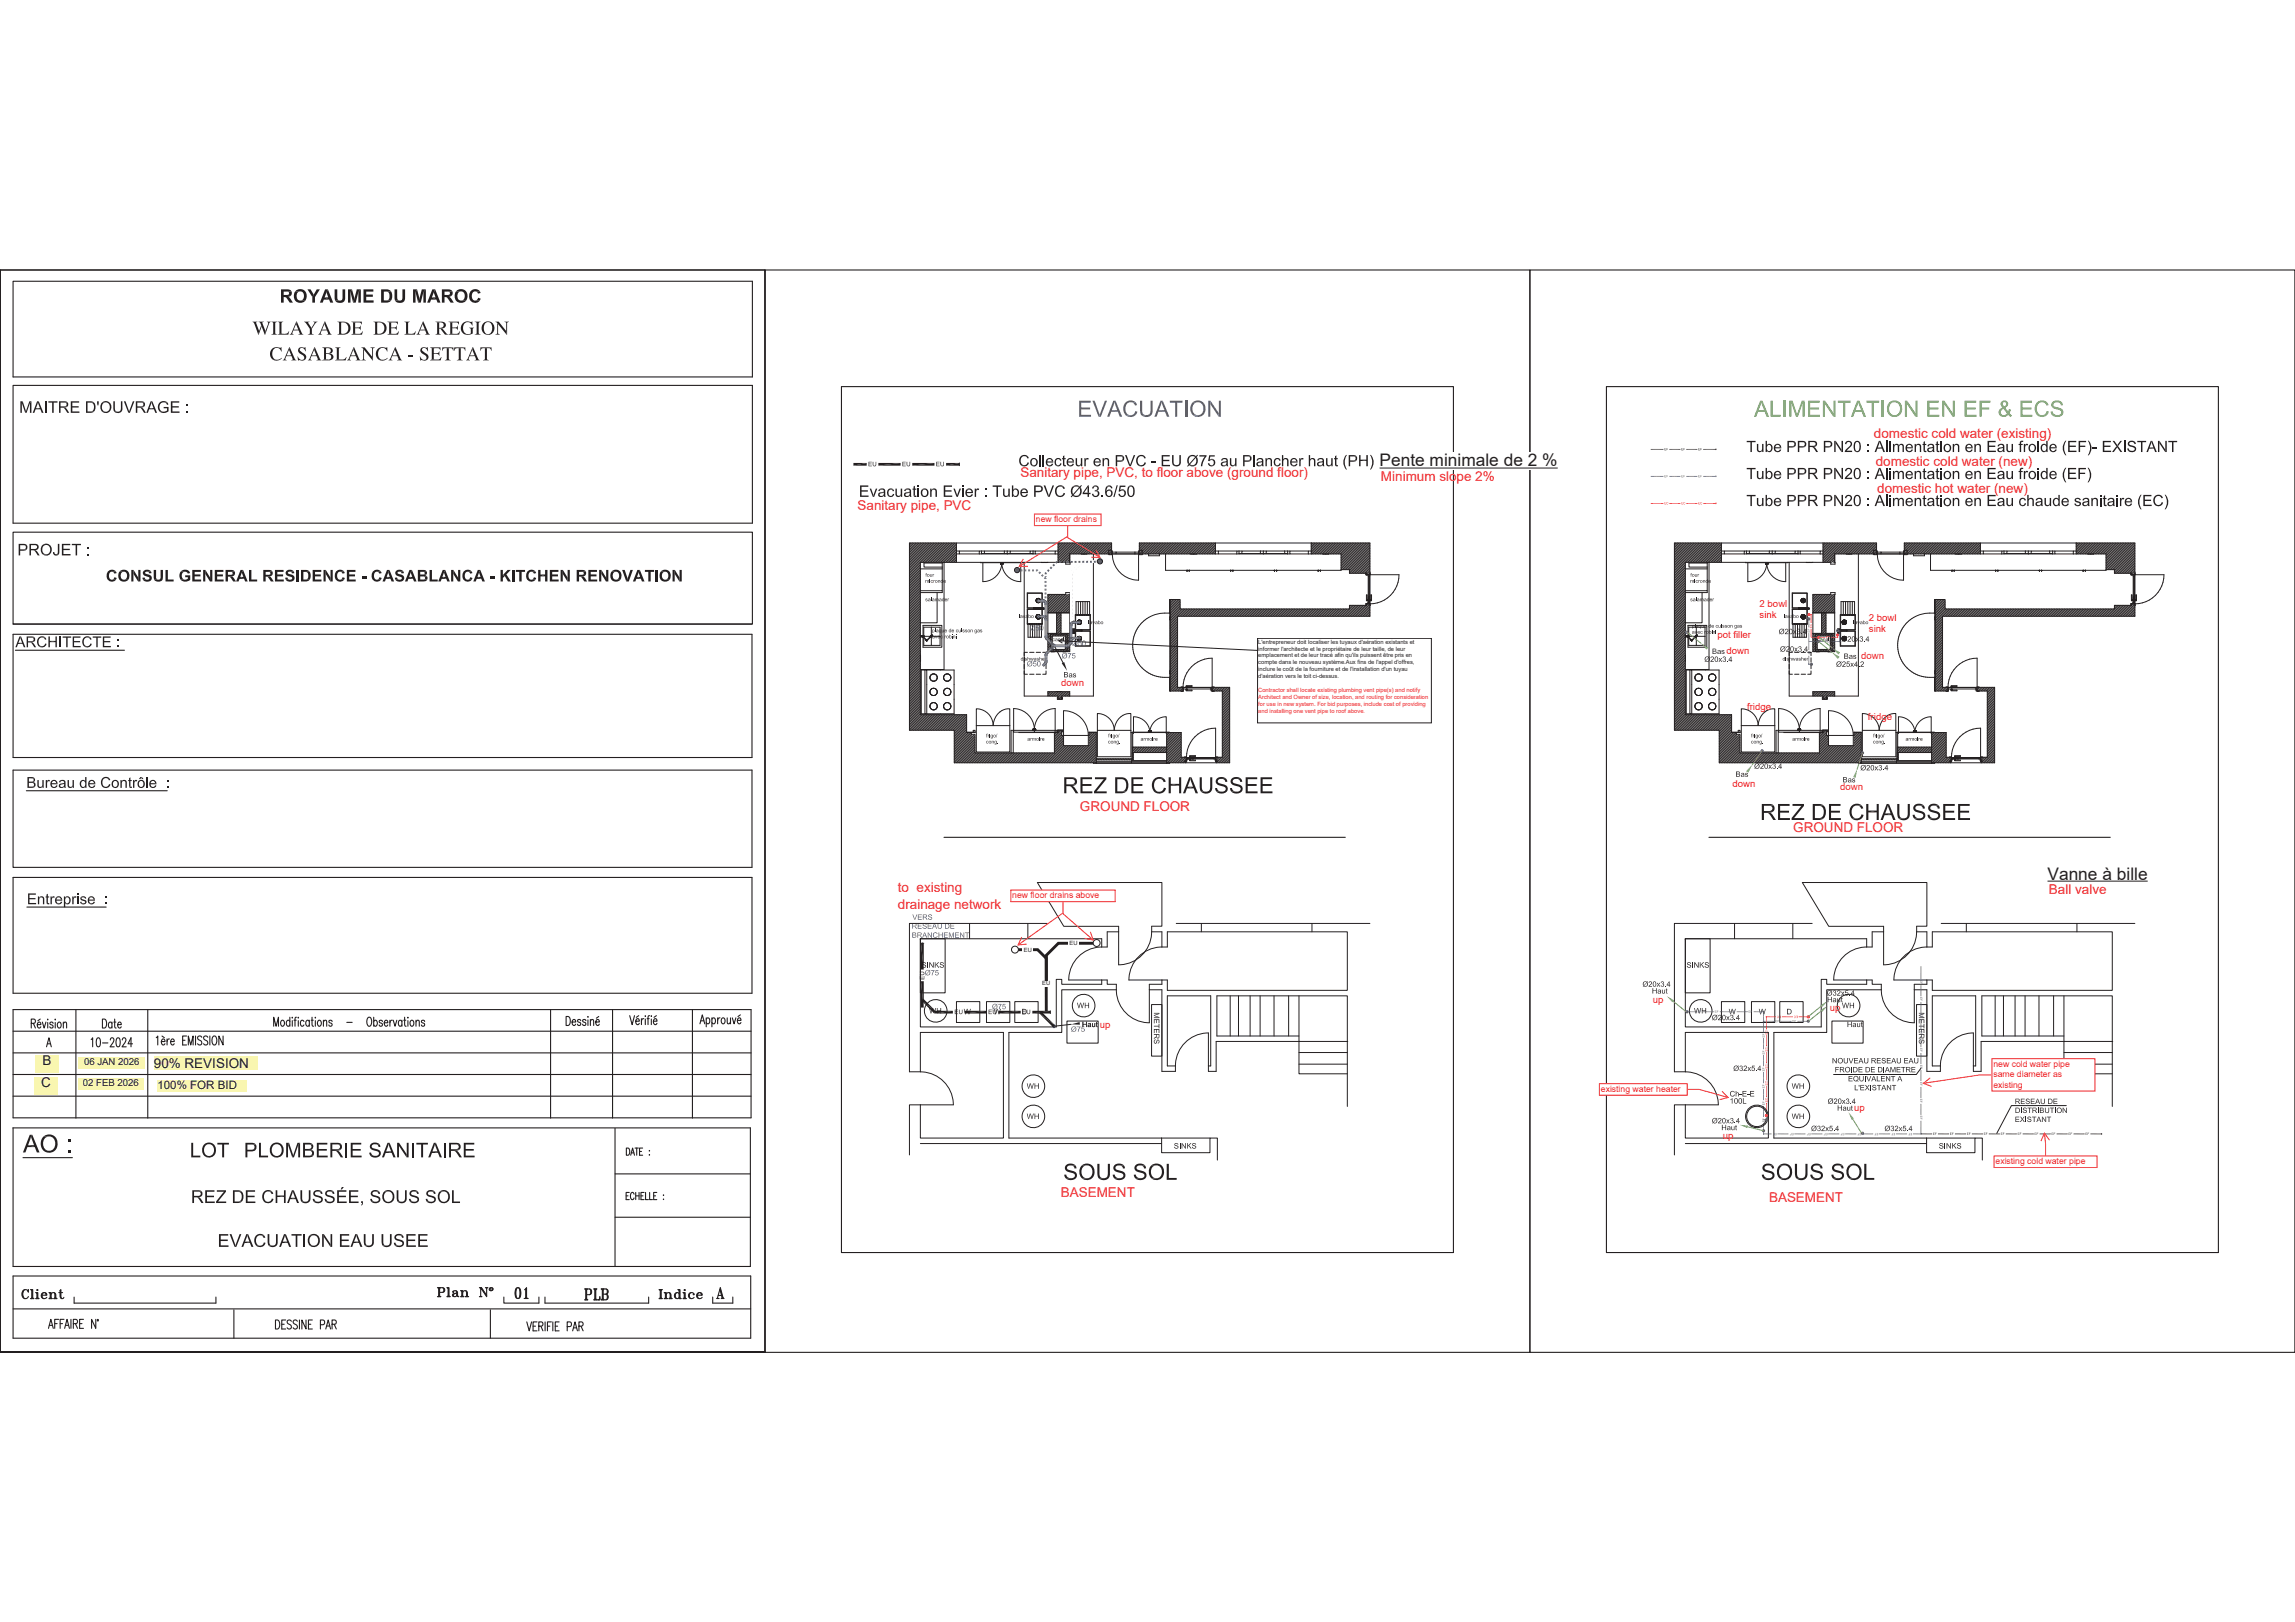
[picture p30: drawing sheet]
<svg xmlns="http://www.w3.org/2000/svg" width="841mm" height="594mm" viewBox="0 0 841 594" stroke-linecap="round" stroke-linejoin="round" font-family="sans-serif">
<defs><g id="words">
<g font-size="6.3" fill="#231f20">
<text x="505.6" y="170.8">Pente minimale de 2 %</text>
<text x="750.3" y="322.1">Vanne à bille</text>
</g>
<g font-size="4.9" fill="#ee1f23">
<text x="686.7" y="160.5">domestic cold water (existing)</text>
<text x="687.4" y="170.6">domestic cold water (new)</text>
<text x="373.9" y="174.6">Sanitary pipe, PVC, to floor above (ground floor)</text>
<text x="506.1" y="176.1">Minimum slope 2%</text>
<text x="688" y="180.6">domestic hot water (new)</text>
<text x="314.3" y="186.6">Sanitary pipe, PVC</text>
<text x="395.8" y="297">GROUND FLOOR</text>
<text x="657.2" y="304.8">GROUND FLOOR</text>
<text x="329" y="326.9">to existing</text>
<text x="750.9" y="327.6">Ball valve</text>
<text x="329" y="332.8">drainage network</text>
<text x="388.7" y="438.3">BASEMENT</text>
<text x="648.3" y="440.1">BASEMENT</text>
</g>
<g font-size="4.9" fill="#231f20">
<text x="15.5" y="390.2">B</text>
<text x="56.4" y="391">90% REVISION</text>
<text x="15.1" y="398.3">C</text>
</g>
<text font-size="4.2" fill="#231f20" x="57.7" y="398.9">100% FOR BID</text>
<g font-size="3.5" fill="#ee1f23">
<text x="644.8" y="222.2">2 bowl</text>
<text x="644.8" y="226.5">sink</text>
<text x="684.9" y="227.3">2 bowl</text>
<text x="629.3" y="233.8">pot filler</text>
<text x="684.9" y="231.5">sink</text>
<text x="632.7" y="239.7">down</text>
<text x="682" y="241.5">down</text>
<text x="388.8" y="251.2">down</text>
<text x="640.2" y="260">fridge</text>
<text x="684.5" y="263.8">fridge</text>
<text x="634.9" y="288.4">down</text>
<text x="674.4" y="289.4">down</text>
<text x="605.7" y="367.4">up</text>
<text x="670.6" y="370.4">up</text>
<text x="403" y="376.7">up</text>
<text x="679.5" y="407.1">up</text>
<text x="631.4" y="417">up</text>
</g>
<g font-size="3.5" fill="#231f20">
<text x="30.8" y="390">06 JAN 2026</text>
<text x="30.3" y="397.9">02 FEB 2026</text>
</g>
<g font-size="3.2" fill="#ee1f23">
<text x="379.6" y="191.3">new floor drains</text>
<text x="371" y="329">new floor drains above</text>
<text x="730.5" y="390.8">new cold water pipe</text>
<text x="730.5" y="394.6">same diameter as</text>
<text x="586.6" y="399.9">existing water heater</text>
<text x="730.5" y="398.4">existing</text>
<text x="731.3" y="426.4">existing cold water pipe</text>
</g>
<g font-size="2.1" fill="#231f20">
<text x="461.1" y="235.7">L'entrepreneur doit localiser les tuyaux d'aération existants et</text>
<text x="461.1" y="238.3">informer l'architecte et le propriétaire de leur taille, de leur</text>
<text x="461.1" y="240.8">emplacement et de leur tracé afin qu'ils puissent être pris en</text>
<text x="461.1" y="243.4">compte dans le nouveau système.Aux fins de l'appel d'offres,</text>
<text x="461.1" y="245.9">inclure le coût de la fourniture et de l'installation d'un tuyau</text>
<text x="461.1" y="248.4">d'aération vers le toit ci-dessus.</text>
<text x="392" y="346.1">EU</text>
<text x="375.2" y="348.5">EU</text>
<text x="381.9" y="360.9">EU</text>
</g>
<g font-size="2.1" fill="#ee1f23">
<text x="461.1" y="253.5">Contractor shall locate existing plumbing vent pipe(s) and notify</text>
<text x="461.1" y="256.1">Architect and Owner of size, location, and routing for consideration</text>
<text x="461.1" y="258.6">for use in new system. For bid purposes, include cost of providing</text>
<text x="461.1" y="261.1">and installing one vent pipe to roof above.</text>
</g>
</g></defs>
<g fill="#231f20">
<path d="M361.5 268.9l.4 .2-.2 1-.3-.9z" fill-rule="evenodd"/>
<path d="M361.6 268.8h.4z" fill-rule="evenodd"/>
<path d="M362 269.1l.4 .2-.2 .8z" fill-rule="evenodd"/>
<path d="M362.2 269.1l.3 .1z" fill-rule="evenodd"/>
<path d="M363 270.2l.4 .1z" fill-rule="evenodd"/>
<path d="M363.1 270.4l.8-.4-.3 .4z" fill-rule="evenodd"/>
<path d="M363.1 269.2h.3l-.2 .3 .1 .4 .6 .1h-.7z" fill-rule="evenodd"/>
<path d="M363.5 269.2l.4-.1v.9h-.5l.3-.3z" fill-rule="evenodd"/>
<path d="M363.2 269.2h.5z" fill-rule="evenodd"/>
<path d="M364.2 269.2h.3l-.3 .3 .3 .5-.4-.1z" fill-rule="evenodd"/>
<path d="M364.2 269.2l.7 .1-.2 .7h-.5l.4-.1 .2-.3-.1-.3z" fill-rule="evenodd"/>
<path d="M365.4 268.7l-.4 1.4z" fill-rule="evenodd"/>
<path d="M361.5 272.2l.7-.2-.3 .3z" fill-rule="evenodd"/>
<path d="M361.8 271.5l.4 .1z" fill-rule="evenodd"/>
<path d="M361.6 271.4h.5l-.5 .2 .2 .6-.4-.1z" fill-rule="evenodd"/>
<path d="M362.5 271.4l.3 .1-.3 .2 .3 .5-.4-.1z" fill-rule="evenodd"/>
<path d="M362.5 271.4l.7 .1-.2 .8-.5-.1h.4l.2-.3-.1-.4z" fill-rule="evenodd"/>
<path d="M363.6 271.4l.3 .1z" fill-rule="evenodd"/>
<path d="M363.4 271.3l.4 .2-.2 .8z" fill-rule="evenodd"/>
<path d="M363.6 271.4l.6 .1v.8l-.2-.7z" fill-rule="evenodd"/>
<path d="M364.4 272.4l.4 .2z" fill-rule="evenodd"/>
<path d="M364.5 272.6l.8-.4-.3 .5z" fill-rule="evenodd"/>
<path d="M364.5 271.5h.3l-.2 .2 .1 .5h.6h-.7z" fill-rule="evenodd"/>
<path d="M364.9 271.5l.4-.2v.9h-.5l.3-.3z" fill-rule="evenodd"/>
<path d="M364.6 271.4l.5 .1z" fill-rule="evenodd"/>
<path d="M406.3 268.9l.3 .2-.2 1-.3-.9z" fill-rule="evenodd"/>
<path d="M406.3 268.8h.4z" fill-rule="evenodd"/>
<path d="M406.8 269.1l.3 .2-.2 .8z" fill-rule="evenodd"/>
<path d="M407 269.1l.3 .1z" fill-rule="evenodd"/>
<path d="M407.8 270.2l.4 .1z" fill-rule="evenodd"/>
<path d="M407.8 270.4l.8-.4-.2 .4z" fill-rule="evenodd"/>
<path d="M407.9 269.2h.3l-.3 .3 .2 .4 .5 .1h-.7z" fill-rule="evenodd"/>
<path d="M408.2 269.2l.4-.1v.9h-.4l.3-.3z" fill-rule="evenodd"/>
<path d="M407.9 269.2h.6z" fill-rule="evenodd"/>
<path d="M408.9 269.2h.3l-.3 .3 .3 .5-.4-.1z" fill-rule="evenodd"/>
<path d="M408.9 269.2l.7 .1-.1 .7h-.6l.5-.1 .1-.3-.1-.3z" fill-rule="evenodd"/>
<path d="M410.1 268.7l-.4 1.4z" fill-rule="evenodd"/>
<path d="M406.2 272.2l.8-.2-.4 .3z" fill-rule="evenodd"/>
<path d="M406.6 271.5l.4 .1z" fill-rule="evenodd"/>
<path d="M406.3 271.4h.6l-.6 .2 .3 .6-.4-.1z" fill-rule="evenodd"/>
<path d="M407.2 271.4l.3 .1-.3 .2 .3 .5-.4-.1z" fill-rule="evenodd"/>
<path d="M407.2 271.4l.7 .1-.1 .8-.6-.1h.5l.1-.3-.1-.4z" fill-rule="evenodd"/>
<path d="M408.3 271.4l.3 .1z" fill-rule="evenodd"/>
<path d="M408.2 271.3l.3 .2-.2 .8z" fill-rule="evenodd"/>
<path d="M408.4 271.4l.5 .1v.8l-.1-.7z" fill-rule="evenodd"/>
<path d="M409.2 272.4l.3 .2z" fill-rule="evenodd"/>
<path d="M409.2 272.6l.8-.4-.2 .5z" fill-rule="evenodd"/>
<path d="M409.2 271.5h.4l-.3 .2 .2 .5h.5h-.7z" fill-rule="evenodd"/>
<path d="M409.6 271.5l.4-.2v.9h-.4l.2-.3z" fill-rule="evenodd"/>
<path d="M409.3 271.4l.5 .1z" fill-rule="evenodd"/>
<path d="M418.4 271.2h.3z" fill-rule="evenodd"/>
<path d="M418.1 270.8h.6l-.5 .2 .5 .2h-.6z" fill-rule="evenodd"/>
<path d="M418.1 270.4h.4l-.3 .2z" fill-rule="evenodd"/>
<path d="M418.2 270.4h.6l.1 .9-.4-.1 .2-.4h-.5l.5-.1v-.2z" fill-rule="evenodd"/>
<path d="M419.1 270.3l.4 .2-.2 .8z" fill-rule="evenodd"/>
<path d="M419.4 270.3l.3 .1z" fill-rule="evenodd"/>
<path d="M420.3 270.5l.4-.1-.2 .9z" fill-rule="evenodd"/>
<path d="M419.9 270.4h.3z" fill-rule="evenodd"/>
<path d="M419.8 270.3l.3 .2-.2 .8z" fill-rule="evenodd"/>
<path d="M420 270.4l.5 .1z" fill-rule="evenodd"/>
<path d="M420.5 270.4h.5l.1 .9-.3-.8z" fill-rule="evenodd"/>
<path d="M421.4 270.4h.3l-.3 .3 .3 .5-.4-.1z" fill-rule="evenodd"/>
<path d="M421.4 270.4l.7 .1-.1 .7h-.6l.5-.1 .1-.3-.1-.3z" fill-rule="evenodd"/>
<path d="M422.8 270.3l.3 .2-.2 .8z" fill-rule="evenodd"/>
<path d="M423 270.3l.3 .1z" fill-rule="evenodd"/>
<path d="M423.4 271.2l.8-.2-.2 .3z" fill-rule="evenodd"/>
<path d="M423.4 270.5l.4-.1-.3 .3 .7 .1h-.7l.3 .4h-.4z" fill-rule="evenodd"/>
<path d="M423.5 270.4h.5l.2 .3h-.7l.5-.1z" fill-rule="evenodd"/>
<path d="M376.9 271.2h.3z" fill-rule="evenodd"/>
<path d="M376.7 270.8h.5l-.5 .2 .5 .2h-.6z" fill-rule="evenodd"/>
<path d="M376.6 270.4h.4l-.3 .2z" fill-rule="evenodd"/>
<path d="M376.7 270.4h.6l.1 .9-.4-.1 .2-.4h-.5l.5-.1v-.2z" fill-rule="evenodd"/>
<path d="M377.6 270.3l.4 .2-.2 .8z" fill-rule="evenodd"/>
<path d="M377.9 270.3l.3 .1z" fill-rule="evenodd"/>
<path d="M378.8 270.5l.4-.1-.2 .9z" fill-rule="evenodd"/>
<path d="M378.4 270.4h.3z" fill-rule="evenodd"/>
<path d="M378.3 270.3l.3 .2-.2 .8z" fill-rule="evenodd"/>
<path d="M378.5 270.4l.5 .1z" fill-rule="evenodd"/>
<path d="M379 270.4h.5l.1 .9-.2-.8z" fill-rule="evenodd"/>
<path d="M379.9 270.4h.3l-.3 .3 .3 .5-.4-.1z" fill-rule="evenodd"/>
<path d="M379.9 270.4l.7 .1-.1 .7h-.6l.5-.1 .1-.3-.1-.3z" fill-rule="evenodd"/>
<path d="M381.3 270.3l.3 .2-.2 .8z" fill-rule="evenodd"/>
<path d="M381.5 270.3l.3 .1z" fill-rule="evenodd"/>
<path d="M382 271.2l.7-.2-.2 .3z" fill-rule="evenodd"/>
<path d="M381.9 270.5l.4-.1-.3 .3 .7 .1h-.7l.3 .4h-.3z" fill-rule="evenodd"/>
<path d="M382 270.4h.5l.2 .3h-.7l.5-.1z" fill-rule="evenodd"/>
<path d="M339.3 210l.3 .2-.2 1-.3-.8z" fill-rule="evenodd"/>
<path d="M339.3 209.9h.4z" fill-rule="evenodd"/>
<path d="M339.8 210.4h.4l-.3 .2 .3 .5-.5-.1z" fill-rule="evenodd"/>
<path d="M339.9 210.3l.7 .1-.2 .8-.6-.1 .6-.3-.1-.4z" fill-rule="evenodd"/>
<path d="M341.2 211.1h.2z" fill-rule="evenodd"/>
<path d="M340.8 210.2l.2 .8 .3 .2-.5-.1z" fill-rule="evenodd"/>
<path d="M341.4 210.2l.2 1-.3-.1z" fill-rule="evenodd"/>
<path d="M341.8 210.2l.4 .2-.2 .8z" fill-rule="evenodd"/>
<path d="M342.1 210.3h.3z" fill-rule="evenodd"/>
<path d="M339.6 212.6h.5l-.2 .8z" fill-rule="evenodd"/>
<path d="M339.3 212.6h.2z" fill-rule="evenodd"/>
<path d="M339.1 212.5l.3 .1-.1 .8z" fill-rule="evenodd"/>
<path d="M339.3 212.5l.5 .1z" fill-rule="evenodd"/>
<path d="M339.9 212.5l.5 .1v.8l-.2-.8z" fill-rule="evenodd"/>
<path d="M341.2 213.3l.7-.2-.3 .4z" fill-rule="evenodd"/>
<path d="M341.5 212.6l.4 .2z" fill-rule="evenodd"/>
<path d="M341.3 212.5l.5 .1-.5 .1 .2 .6-.4-.1z" fill-rule="evenodd"/>
<path d="M342.1 212.5l.3 .1-.2 .8z" fill-rule="evenodd"/>
<path d="M342.3 212.5h.3z" fill-rule="evenodd"/>
<path d="M342.8 212.6h.3l-.3 .2 .3 .5-.4-.2z" fill-rule="evenodd"/>
<path d="M342.8 212.5l.7 .2-.2 .7-.5-.1h.4l.2-.3-.1-.3z" fill-rule="evenodd"/>
<path d="M343.9 212.6h.3z" fill-rule="evenodd"/>
<path d="M343.8 212.5l.3 .1-.2 .8z" fill-rule="evenodd"/>
<path d="M344 212.5l.5 .1v.8l-.2-.7z" fill-rule="evenodd"/>
<path d="M345.1 213.3h.3z" fill-rule="evenodd"/>
<path d="M344.9 212.6h.5l-.5 .2 .1 .5 .3 .1-.6-.2z" fill-rule="evenodd"/>
<path d="M345.4 212.1l.1 1.3-.3-.1 .2-.4-.3-.3h.3z" fill-rule="evenodd"/>
<path d="M345.8 213.3l.8-.2-.2 .3z" fill-rule="evenodd"/>
<path d="M345.8 212.6h.4l-.3 .3 .7 .1h-.7l.3 .3h-.4z" fill-rule="evenodd"/>
<path d="M345.9 212.6l.5-.1 .2 .4h-.7l.5-.1z" fill-rule="evenodd"/>
<path d="M339.1 219.9l.4 .2z" fill-rule="evenodd"/>
<path d="M339.2 219.3l.7 .5-.1 .4-.6-.1 .6-.1-.5-.3z" fill-rule="evenodd"/>
<path d="M339.3 219.3l.6 .2z" fill-rule="evenodd"/>
<path d="M340.5 220.1h.3z" fill-rule="evenodd"/>
<path d="M340.2 219.7h.6l-.5 .2 .4 .2-.5 .1z" fill-rule="evenodd"/>
<path d="M340.2 219.3l.3 .1-.2 .1z" fill-rule="evenodd"/>
<path d="M340.2 219.3h.7l.1 .9-.4-.1 .2-.4h-.6l.6-.1-.1-.2z" fill-rule="evenodd"/>
<path d="M341.9 220.1h.3z" fill-rule="evenodd"/>
<path d="M341.7 219.7h.5l-.5 .2 .5 .2-.6 .1z" fill-rule="evenodd"/>
<path d="M341.7 219.3l.3 .1-.3 .1z" fill-rule="evenodd"/>
<path d="M341.7 219.3h.6l.1 .9-.4-.1 .2-.4h-.5l.5-.1v-.2z" fill-rule="evenodd"/>
<path d="M343.2 219.4h.4l-.2 .8z" fill-rule="evenodd"/>
<path d="M342.8 219.3l.3 .1z" fill-rule="evenodd"/>
<path d="M342.6 219.2l.3 .2-.1 .8z" fill-rule="evenodd"/>
<path d="M342.9 219.3l.4 .1z" fill-rule="evenodd"/>
<path d="M343.4 219.3h.5l.1 .9-.3-.8z" fill-rule="evenodd"/>
<path d="M344.5 220.1h.4z" fill-rule="evenodd"/>
<path d="M344.3 219.7h.5l-.5 .2 .5 .2-.6 .1z" fill-rule="evenodd"/>
<path d="M344.3 219.3l.3 .1-.3 .1z" fill-rule="evenodd"/>
<path d="M344.3 219.3h.6l.1 .9-.4-.1 .2-.4h-.5l.5-.1v-.2z" fill-rule="evenodd"/>
<path d="M345.6 220.1h.3z" fill-rule="evenodd"/>
<path d="M345.3 219.3h.5l-.4 .3 .1 .4 .3 .2-.6-.3z" fill-rule="evenodd"/>
<path d="M345.9 218.9l.1 1.3-.3-.1 .2-.4-.3-.3h.3z" fill-rule="evenodd"/>
<path d="M346.3 220.1l.8-.2-.2 .3z" fill-rule="evenodd"/>
<path d="M346.3 219.4h.4l-.3 .2 .7 .2h-.7l.3 .3h-.4z" fill-rule="evenodd"/>
<path d="M346.4 219.3h.5l.2 .3h-.7h.5z" fill-rule="evenodd"/>
<path d="M347.3 219.2l.3 .2-.2 .8z" fill-rule="evenodd"/>
<path d="M347.5 219.3h.3z" fill-rule="evenodd"/>
<path d="M341.8 230.7h.2z" fill-rule="evenodd"/>
<path d="M341.6 230.6l.3 .2-.1 1.2z" fill-rule="evenodd"/>
<path d="M341.8 230.7l.6 .1a.48 .48 0 0 1 0 .5 .48 .48 0 0 1-.6 .2l.4-.1 .1-.3z" fill-rule="evenodd"/>
<path d="M343.4 231.5h.3z" fill-rule="evenodd"/>
<path d="M343.1 231.1h.6l-.5 .2 .5 .2h-.6z" fill-rule="evenodd"/>
<path d="M343.1 230.7h.4l-.3 .2z" fill-rule="evenodd"/>
<path d="M343.2 230.7h.6l.1 .9-.4-.1 .2-.4h-.5l.5-.1-.1-.2z" fill-rule="evenodd"/>
<path d="M344.2 231.5h.5z" fill-rule="evenodd"/>
<path d="M344.5 230.7h.2z" fill-rule="evenodd"/>
<path d="M344.6 230.8l.3-.2v1.4l-.2-.5h-.5l.5-.2z" fill-rule="evenodd"/>
<path d="M344.2 230.7h.5l-.5 .2 .3 .6-.4-.1z" fill-rule="evenodd"/>
<path d="M345.5 231.5l.3-.1z" fill-rule="evenodd"/>
<path d="M345.1 230.6l.2 .8 .4 .2-.5-.2z" fill-rule="evenodd"/>
<path d="M345.8 230.6l.1 1-.3-.2z" fill-rule="evenodd"/>
<path d="M346.2 231.5l.8-.2-.2 .3z" fill-rule="evenodd"/>
<path d="M346.2 230.8l.4-.1-.3 .3 .7 .1h-.7l.3 .4h-.4z" fill-rule="evenodd"/>
<path d="M346.3 230.7l.5-.1 .2 .4h-.7l.5-.1z" fill-rule="evenodd"/>
<path d="M348.1 231.5h.3z" fill-rule="evenodd"/>
<path d="M347.8 230.7h.5l-.4 .3 .1 .4 .3 .1-.6-.2z" fill-rule="evenodd"/>
<path d="M348.4 230.2l.1 1.4-.3-.1 .2-.4-.3-.4h.3z" fill-rule="evenodd"/>
<path d="M348.9 231.5l.7-.2-.2 .3z" fill-rule="evenodd"/>
<path d="M348.8 230.8l.4-.1-.3 .3 .7 .1h-.7l.3 .4h-.3z" fill-rule="evenodd"/>
<path d="M348.9 230.7l.5-.1 .2 .4h-.7l.5-.1z" fill-rule="evenodd"/>
<path d="M350.4 231.5l.7-.3-.3 .4z" fill-rule="evenodd"/>
<path d="M350.8 230.7l.3 .2z" fill-rule="evenodd"/>
<path d="M350.5 230.6l.6 .1-.6 .2 .2 .6-.4-.2z" fill-rule="evenodd"/>
<path d="M351.7 231.5l.2-.1z" fill-rule="evenodd"/>
<path d="M351.3 230.6l.2 .8 .3 .2-.5-.2z" fill-rule="evenodd"/>
<path d="M351.9 230.6l.2 1-.3-.2z" fill-rule="evenodd"/>
<path d="M352.7 231.3l.4 .2z" fill-rule="evenodd"/>
<path d="M352.8 230.7l.7 .5-.1 .3h-.6l.5-.2-.5-.2z" fill-rule="evenodd"/>
<path d="M352.8 230.6l.7 .3z" fill-rule="evenodd"/>
<path d="M353.7 231.3l.4 .2z" fill-rule="evenodd"/>
<path d="M353.7 230.7l.7 .5-.1 .3h-.6l.6-.2-.5-.2z" fill-rule="evenodd"/>
<path d="M353.8 230.6l.6 .3z" fill-rule="evenodd"/>
<path d="M354.7 230.7h.3l-.2 .3 .2 .5-.4-.2z" fill-rule="evenodd"/>
<path d="M354.8 230.7l.6 .1-.1 .7h-.6l.5-.1 .1-.3-.1-.3z" fill-rule="evenodd"/>
<path d="M355.8 230.7h.3z" fill-rule="evenodd"/>
<path d="M355.7 230.6l.3 .2-.2 .8z" fill-rule="evenodd"/>
<path d="M355.9 230.6l.5 .1v.9l-.1-.8z" fill-rule="evenodd"/>
<path d="M357.1 231.7l.4 .1z" fill-rule="evenodd"/>
<path d="M357.2 231.9l.8-.4-.2 .4z" fill-rule="evenodd"/>
<path d="M357.2 230.7h.3l-.2 .3 .1 .4 .6 .1h-.7z" fill-rule="evenodd"/>
<path d="M357.6 230.7l.4-.1v.9h-.5l.3-.3z" fill-rule="evenodd"/>
<path d="M357.3 230.6l.5 .1z" fill-rule="evenodd"/>
<path d="M358.5 231.5h.3z" fill-rule="evenodd"/>
<path d="M358.3 231.1h.5l-.5 .2 .5 .2h-.6z" fill-rule="evenodd"/>
<path d="M358.2 230.7h.4l-.3 .2z" fill-rule="evenodd"/>
<path d="M358.3 230.7h.6l.1 .9-.4-.1 .2-.4h-.5l.5-.1v-.2z" fill-rule="evenodd"/>
<path d="M359.2 231.3l.4 .2z" fill-rule="evenodd"/>
<path d="M359.2 230.7l.7 .5-.1 .3h-.6l.6-.2-.5-.2z" fill-rule="evenodd"/>
<path d="M359.3 230.6l.6 .3z" fill-rule="evenodd"/>
<path d="M342 233.7h.3z" fill-rule="evenodd"/>
<path d="M341.7 233.3h.6l-.5 .2 .5 .2-.6 .1z" fill-rule="evenodd"/>
<path d="M341.7 232.9l.4 .1-.3 .1z" fill-rule="evenodd"/>
<path d="M341.8 232.9h.6l.1 .9-.4-.1 .2-.4h-.5l.5-.1-.1-.2z" fill-rule="evenodd"/>
<path d="M343.3 232.8l-.3 1z" fill-rule="evenodd"/>
<path d="M342.6 232.8l.4 1z" fill-rule="evenodd"/>
<path d="M343.7 233.7l.8-.2-.2 .3z" fill-rule="evenodd"/>
<path d="M343.7 233h.4l-.3 .2 .7 .2h-.7l.3 .3h-.4z" fill-rule="evenodd"/>
<path d="M343.8 232.9h.5l.2 .3h-.7l.5-.1z" fill-rule="evenodd"/>
<path d="M344.8 233.7l.7-.2-.3 .3z" fill-rule="evenodd"/>
<path d="M345.1 233l.4 .1z" fill-rule="evenodd"/>
<path d="M344.9 232.9h.5l-.5 .2 .2 .6-.4-.1z" fill-rule="evenodd"/>
<path d="M346.2 232.8l.3 .2-.2 .8z" fill-rule="evenodd"/>
<path d="M346.4 232.9h.3z" fill-rule="evenodd"/>
<path d="M346.9 232.9l.3 .1-.3 .2 .3 .5-.4-.2z" fill-rule="evenodd"/>
<path d="M346.9 232.9l.7 .1-.2 .8-.5-.1h.4l.2-.3-.1-.4z" fill-rule="evenodd"/>
<path d="M348 233.7h.3z" fill-rule="evenodd"/>
<path d="M348 232.9l.3-.1 .4 .3-.3 .7-.4-.1 .4-.1 .1-.5z" fill-rule="evenodd"/>
<path d="M347.9 232.5l.4 .5-.3 .8z" fill-rule="evenodd"/>
<path d="M349.4 232.9l.3 .1z" fill-rule="evenodd"/>
<path d="M349.3 232.8l.3 .2-.2 .8z" fill-rule="evenodd"/>
<path d="M349.5 232.9l.5 .1 .1 .8-.3-.8z" fill-rule="evenodd"/>
<path d="M374.2 226.2h.3z" fill-rule="evenodd"/>
<path d="M374 225.9h.5l-.5 .2 .5 .2h-.6z" fill-rule="evenodd"/>
<path d="M373.9 225.5h.4l-.3 .2z" fill-rule="evenodd"/>
<path d="M374 225.4h.6l.1 1-.4-.2 .2-.3-.5-.1 .5-.1v-.2z" fill-rule="evenodd"/>
<path d="M375.5 225.4l-.3 1z" fill-rule="evenodd"/>
<path d="M374.8 225.4l.4 1z" fill-rule="evenodd"/>
<path d="M376.2 226.2h.3z" fill-rule="evenodd"/>
<path d="M375.9 225.9h.6l-.5 .2 .5 .2h-.6z" fill-rule="evenodd"/>
<path d="M375.9 225.5h.4l-.3 .2z" fill-rule="evenodd"/>
<path d="M376 225.4h.6l.1 1-.4-.2 .2-.3-.5-.1 .5-.1v-.2z" fill-rule="evenodd"/>
<path d="M377.1 226.2h.2z" fill-rule="evenodd"/>
<path d="M377.1 225.5l.3-.1 .3 .2-.3 .8-.3-.2h.4l.1-.5z" fill-rule="evenodd"/>
<path d="M376.9 225l.4 .5-.2 .9z" fill-rule="evenodd"/>
<path d="M378 225.5h.3l-.3 .2 .3 .5-.4-.1z" fill-rule="evenodd"/>
<path d="M378 225.4l.7 .2-.1 .7-.6-.1 .6-.2-.1-.4z" fill-rule="evenodd"/>
<path d="M399.7 228.5h.3z" fill-rule="evenodd"/>
<path d="M399.5 228.1h.5l-.5 .2 .5 .2-.6 .1z" fill-rule="evenodd"/>
<path d="M399.4 227.7l.4 .1-.3 .1z" fill-rule="evenodd"/>
<path d="M399.5 227.7h.6l.1 .9-.4-.1 .2-.4h-.5l.5-.1v-.2z" fill-rule="evenodd"/>
<path d="M401 227.6l-.3 1z" fill-rule="evenodd"/>
<path d="M400.3 227.6l.4 1z" fill-rule="evenodd"/>
<path d="M401.7 228.5h.3z" fill-rule="evenodd"/>
<path d="M401.4 228.1h.6l-.5 .2 .5 .2-.6 .1z" fill-rule="evenodd"/>
<path d="M401.4 227.7l.4 .1-.3 .1z" fill-rule="evenodd"/>
<path d="M401.5 227.7h.6l.1 .9-.4-.1 .2-.4h-.5l.5-.1v-.2z" fill-rule="evenodd"/>
<path d="M402.6 228.5h.2z" fill-rule="evenodd"/>
<path d="M402.6 227.7l.3-.1 .3 .3-.3 .7-.3-.1 .4-.1 .1-.5z" fill-rule="evenodd"/>
<path d="M402.4 227.3l.4 .5-.2 .8z" fill-rule="evenodd"/>
<path d="M403.5 227.7l.3 .1-.3 .2 .3 .5-.4-.2z" fill-rule="evenodd"/>
<path d="M403.5 227.7l.7 .1-.1 .8-.6-.1 .6-.3-.1-.4z" fill-rule="evenodd"/>
<path d="M374.5 241.8h.3z" fill-rule="evenodd"/>
<path d="M374.2 241.1h.5l-.4 .2 .1 .5 .3 .1-.6-.2z" fill-rule="evenodd"/>
<path d="M374.8 240.6l.1 1.4-.3-.2 .2-.4-.3-.3h.3z" fill-rule="evenodd"/>
<path d="M375.5 241.7l.4 .1z" fill-rule="evenodd"/>
<path d="M375.6 241.1l.7 .4-.1 .4-.6-.1 .6-.1-.5-.3z" fill-rule="evenodd"/>
<path d="M375.7 241l.6 .2z" fill-rule="evenodd"/>
<path d="M376.7 241.1l.5-.1 .1 1-.2-.8z" fill-rule="evenodd"/>
<path d="M376.6 240.6l.1 .5h.3l-.3 .2v.7z" fill-rule="evenodd"/>
<path d="M377.5 241l.3 1z" fill-rule="evenodd"/>
<path d="M378.1 241l-.3 1z" fill-rule="evenodd"/>
<path d="M378.2 241l.1 1z" fill-rule="evenodd"/>
<path d="M378.6 241l-.3 1z" fill-rule="evenodd"/>
<path d="M379.3 241.8h.3z" fill-rule="evenodd"/>
<path d="M379 241.5h.6l-.5 .2 .4 .2h-.5z" fill-rule="evenodd"/>
<path d="M379 241.1h.3l-.2 .2z" fill-rule="evenodd"/>
<path d="M379 241h.7l.1 1-.4-.2 .2-.3-.6-.1 .6-.1-.1-.2z" fill-rule="evenodd"/>
<path d="M379.9 241.7l.4 .1z" fill-rule="evenodd"/>
<path d="M380 241.1l.7 .4-.1 .4-.6-.1 .6-.1-.6-.3z" fill-rule="evenodd"/>
<path d="M380 241l.7 .2z" fill-rule="evenodd"/>
<path d="M381.1 241.1l.5-.1 .1 1-.2-.8z" fill-rule="evenodd"/>
<path d="M380.9 240.6l.2 .5h.2l-.2 .2v.7z" fill-rule="evenodd"/>
<path d="M382 241.8l.8-.1-.3 .3z" fill-rule="evenodd"/>
<path d="M382 241.1h.3l-.2 .3 .7 .1h-.8l.3 .3h-.3z" fill-rule="evenodd"/>
<path d="M382 241.1l.5-.1 .3 .4h-.7l.5-.1z" fill-rule="evenodd"/>
<path d="M382.9 241l.4 .1-.2 .9z" fill-rule="evenodd"/>
<path d="M383.2 241h.3z" fill-rule="evenodd"/>
</g>
<g fill="#231f20">
<path d="M362.7 269.1l.1 1z"/>
<path d="M362.7 268.8l.1 .1z"/>
<path d="M365.5 272.1l.2 .2z"/>
<path d="M407.4 269.1l.2 1z"/>
<path d="M407.4 268.8l.2 .1z"/>
<path d="M410.3 272.1l.1 .2z"/>
<path d="M422.4 270.3l.1 1z"/>
<path d="M422.4 270l.1 .1z"/>
<path d="M380.9 270.3l.1 1z"/>
<path d="M380.9 270l.1 .1z"/>
<path d="M340.7 212.5l.2 .9z"/>
<path d="M340.7 212.1l.2 .2z"/>
<path d="M341.2 218.9l.1 1.3z"/>
<path d="M342.6 230.2l.2 1.4z"/>
<path d="M352.3 230.6l.2 1z"/>
<path d="M352.3 230.2l.2 .2z"/>
<path d="M348.9 232.8l.1 1z"/>
<path d="M348.9 232.5l.1 .2z"/>
<path d="M350.3 232.8l.2 1z"/>
<path d="M350.3 232.5l.2 .2z"/>
<path d="M373.5 225l.1 1.4z"/>
<path d="M399 227.3l.1 1.3z"/>
<path d="M375.2 241l.2 1z"/>
<path d="M375.2 240.6l.2 .2z"/>
</g>
<g fill="none" stroke="#231f20" stroke-width=".37">
<path d="M333.8 198.9l-.5 .5M334.4 198.9l-1.1 1.1M335 198.9l-1.7 1.7M335.6 198.9l-2.3 2.3M336.2 198.9l-2.9 2.9M336.8 198.9l-3.5 3.5M337.4 198.9l-4.1 4.1M338 198.9l-4.7 4.7M338.6 198.9l-5.3 5.3M339.2 198.9l-5.9 5.9M339.8 198.9l-6.5 6.5M340.4 198.9l-7.1 7.1"/>
<path d="M341 198.9l-7.7 7.7M341.6 198.9l-8.3 8.3M342.2 198.9l-8.9 8.9M342.8 198.9l-9.5 9.5M343.4 198.9l-10.1 10.1M344 198.9l-10.7 10.7M344.6 198.9l-7.1 7.1M345.2 198.9l-7.1 7.1M345.8 198.9l-7.1 7.1M346.4 198.9l-7.1 7.1M347 198.9l-7.1 7.1M347.6 198.9l-7.1 7.1"/>
<path d="M348.2 198.9l-7.1 7.1M348.8 198.9l-7.1 7.1M349.4 198.9l-7.1 7.1M350 198.9l-7.1 7.1M350.5 199.6l-6.4 6.4M350.5 199l-7 7M350.5 198.9h-17.2v68.6h16.4v11.9h51M387.7 198.9h-37.2v2.9M387.7 198.9v7.1M387.7 198.9h19.7v4.3h-1.1v-1.7h1.1M388.3 198.9l-.6 .6M388.9 198.9l-1.2 1.2"/>
<path d="M389.5 198.9l-1.8 1.8M390.1 198.9l-2.4 2.4M390.7 198.9l-3 3M391.3 198.9l-3.6 3.6M391.9 198.9l-4.2 4.2M392.5 198.9l-4.8 4.8M393.1 198.9l-5.4 5.4M393.7 198.9l-6 6M394.3 198.9l-6.6 6.6M394.9 198.9l-7 7.1M395.5 198.9l-7 7.1M396.1 198.9l-4 4"/>
<path d="M396.7 198.9l-4 4M397.3 198.9l-4 4M397.9 198.9l-4 4M398.5 198.9l-4 4M399.1 198.9l-4 4M399.7 198.9l-4 4M400.3 198.9l-4 4M400.9 198.9l-4 4M401.5 198.9l-4 4M402.1 198.9l-4 4M402.7 198.9l-4 4M403.3 198.9l-4 4"/>
<path d="M403.9 198.9l-4 4M404.5 198.9l-4 4M405.1 198.9l-4 4M405.7 198.9l-4 4M406.3 198.9l-4 4M406.9 198.9l-4 4M407.4 199.6l-3.3 3.3M407.4 199l-3.9 3.9M417.7 198.9l-.2 .2M418.3 198.9l-.8 .8M418.9 198.9l-1.4 1.4M419.5 198.9l-2 2"/>
<path d="M420.1 198.9l-2.6 2.6M420.7 198.9l-3.2 3.2M421.3 198.9l-3.8 3.8M421.9 198.9l-4 4M422.5 198.9l-4 4M423.1 198.9l-4 4M423.7 198.9l-4 4M424.3 198.9l-4 4M424.9 198.9l-4 4h-2.3v-1.4h-1.1M425.5 198.9l-4 4M426.1 198.9l-4 4M426.7 198.9l-4 4"/>
<path d="M427.3 198.9l-4 4M427.9 198.9l-4 4M428.5 198.9l-4 4M429.1 198.9l-4 4M429.7 198.9l-4 4M430.3 198.9l-4 4M430.9 198.9l-4 4M431.5 198.9l-4 4M432.1 198.9l-4 4M432.7 198.9l-4 4M433.3 198.9l-4 4M433.9 198.9l-4 4"/>
<path d="M434.5 198.9l-4 4M435.1 198.9l-4 4M435.7 198.9l-4 4M436.3 198.9l-4 4M436.9 198.9l-4 4M437.5 198.9l-4 4M438.1 198.9l-4 4M438.7 198.9l-4 4M439.3 198.9l-4 4M439.9 198.9l-4 4M440.5 198.9l-4 4M441.1 198.9l-4 4"/>
<path d="M441.7 198.9l-4 4M442.3 198.9l-4 4M442.9 198.9l-4 4M443.5 198.9l-4 4M444.1 198.9l-4 4M444.7 198.9l-4 4M445.3 198.9l-4 4M445.4 198.9h-27.9v4.3h1.1v-.3h-26.6l.1 3.7h-1.6v-.6h-44.5M445.4 200l-2.9 2.9M445.4 199.4l-3.5 3.5M480.5 198.9h21.5v26.8h-70.5v26.1h19.1v27.6h-36M480.5 198.9h-35.1v2.9"/>
<path d="M480.5 198.9v4M480.6 198.9l-.1 .1M481.2 198.9l-.7 .7M481.8 198.9l-1.3 1.3M482.4 198.9l-1.9 1.9M483 198.9l-2.5 2.5M483.6 198.9l-3.1 3.1M484.2 198.9l-3.7 3.7M484.8 198.9l-4 4M485.4 198.9l-4 4M486 198.9l-4 4M486.6 198.9l-4 4"/>
<path d="M487.2 198.9l-4 4M487.8 198.9l-4 4M488.4 198.9l-4 4M489 198.9l-4 4M489.6 198.9l-4 4M490.2 198.9l-4 4M490.8 198.9l-4 4M491.4 198.9l-4 4M492 198.9l-4 4M492.6 198.9l-4 4M493.2 198.9l-4 4M493.8 198.9l-4 4"/>
<path d="M494.4 198.9l-4 4M495 198.9l-4 4M495.6 198.9l-4.1 4.1M496.2 198.9l-4.7 4.7M496.8 198.9l-5.3 5.4M497.4 198.9l-5.9 5.9M498 198.9l-6.5 6.5M498.6 198.9l-7.1 7.2M499.2 198.9l-7.7 7.7M499.8 198.9l-8.3 8.3M500.4 198.9l-8.9 9M501 198.9l-9.5 9.5"/>
<path d="M501.6 198.9l-9.7 9.7M502 199.1l-9.5 9.5M502 199.7l-8.9 8.9M337.3 218.2l-4 4M337.3 218.8l-4 4M337.3 219.4l-4 4M337.3 220l-4 4M337.3 206.2l-4 4M337.3 206.8l-4 4M337.3 207.4l-4 4M337.3 208l-4 4M337.3 208.6l-4 4"/>
<path d="M337.3 209.2l-4 4M337.3 209.8l-4 4M337.3 210.4l-4 4M337.3 211l-4 4M337.3 211.6l-4 4M337.3 212.2l-4 4M337.3 212.8l-4 4M337.3 213.4l-4 4M337.3 214l-4 4M337.3 214.6l-4 4M337.3 215.2l-4 4M337.3 215.8l-4 4"/>
<path d="M337.3 217l-4 4M337.3 217.6l-4 4M337.3 208.4v8h8v-8M337.3 217v11.1h6.1v-11.1M337.3 217v-.6l-4 4M337.3 208.4h8M345.3 216.4v.6h-8M345.3 206.2v2.2M345.3 206.2h-6.7v1.5h6.7M346 206v39.2h-8.7M346 206h-.7v.2M350.5 201.8v4.2"/>
<path d="M350.5 205.6l-.4 .4M350.5 205l-1 1M350.5 204.4l-1.6 1.6M350.5 203.8l-2.2 2.2M350.5 203.2l-2.8 2.8M350.5 202.6l-3.4 3.4M350.5 202l-4 4M350.5 201.4l-4.6 4.6M350.5 200.8l-5.2 5.2h-8v2.4M350.5 200.2l-5.8 5.8M350.5 202.9h1.1M350.5 201.8h1.1"/>
<path d="M358.9 201.8h-7.3v1.1h7.3M359.4 206h15.5M359.7 201.8h1M359.7 202.8h1M359.7 201.8h-.8v1.1M359.7 201.8v1.1M360.2 206.1v6.9a7 7 0 0 0 6.9-6.9 7 7 0 0 0 7 6.9v-6.9M366.7 206.1v.5M366.7 206.6h.1M366.8 206.1l-.1 .5M367.5 206.1v.4M367.5 206.5h.1"/>
<path d="M367.5 206.5v.1M367.5 206.6h.1M367.6 206.1l-.1 .5M367.6 206.5h-.1M368 201.8h2.2M368 201.8v1M368 202.8h2.2M368 201.8h-7.3v1h7.3M369.1 201.8v1.1M375.3 206v48.9h8.7M377.5 201.8h-7.3v1h7.3M378.6 201.8h-1.1v1h1.1"/>
<path d="M378.6 201.8v1.1M378.6 201.8h.8M379.4 202.9h-20.5M379.7 219.9l.4 .1M379.7 219.9l.7 .1M379.7 219.7v.4M379.7 220l.1 .1M379.8 219.7l-.1 .3M379.8 219.9l-.1 .1M379.8 219.9l.3 .1M379.8 219.7v.1M379.8 219.6l.6 .3"/>
<path d="M379.8 219.6l.4 .1M379.8 219.6l-.1 .1M379.8 219.9h.3M379.8 219.7h.1M379.8 219.7l.3 .4M379.9 219.6h.1M379.9 219.6l.3 .1M379.9 219.5l-.1 .2M380 219.3l-.2 .3M380 219.4l-.1 .1M380 219.3l.5 .6M380 219.3l.3 .3"/>
<path d="M380.1 219.3l.1 .6h-.5M380.1 219.4h-.2M380.1 219.3v.1M380.1 219.4l.2 .2M380.1 220h.3M380.1 220h.1M380.2 219.2l-.2 .1M380.2 219.7h.1M380.2 219.3h.1M380.2 219.3h-.1M380.2 219.2l.2 .4M380.2 219.2l.3 .7"/>
<path d="M380.2 219.2h.3M380.2 219.2h.1M380.2 219.3l.1 .3M380.3 219.6v.1M380.3 219.7h.1M380.3 219.2h.1M380.3 219.6h.1M380.3 219.2l.1 .4M380.4 219.9h.1M380.4 220l-.7 .2 .4-.2M380.4 220l-.7 .2M380.5 219.9v.1"/>
<path d="M380.5 219.2h.1M380.5 219.2h-.2M380.5 219.6h-.2M380.5 219.6h-.1M380.5 219.6v.3M380.5 219.2v.1M380.5 219.3v.6M380.5 219.3v.3M380.5 219.9h.1M380.5 220l.6 .3-.2-.2M380.5 220l.7 .3zM380.6 219.2h-.3"/>
<path d="M380.6 220h-.1M380.6 219.2h.2M380.6 219.2v.4M380.6 220l.6 .1M380.6 219.2l-.1 .7M380.6 220h.6M380.6 219.6h.1M380.6 220l.6 .1-.3-.1M380.6 219.9l.6-.2zM380.6 219.3v.3M380.6 219.2v.1M380.6 219.6l.1 .1"/>
<path d="M380.6 219.2h.1M380.6 219.2l.2 .1M380.7 219.7l.1 .1M380.7 219.2l.1 .1M380.8 219.3l-.3 .6M380.8 219.3l-.2 .3M380.8 219.2l.1 .1M380.8 219.7l.2-.2-.5 .4M380.8 219.8v.4M380.8 219.9l.1 .1M380.9 219.3h.1M380.9 219.3l-.4 .6"/>
<path d="M380.9 220h.3M380.9 219.9h-.1M380.9 219.3l.1 .1M380.9 219.3l-.2 .3M380.9 219.3l.2 .2M381 219.5l-.5 .4M381 219.5l-.3 .2M381 219.4l.1 .1M381 219.4h.1M381 219.4v.1M381 219.5h.1M381.1 219.5l.1 .1"/>
<path d="M381.1 219.5l-.6 .4M381.1 219.5h.1M381.2 219.7l-.6 .2M381.2 219.7l-.4 .1M381.2 219.7h.1M381.2 219.6v.7M381.2 219.8l-.3 .1M381.2 219.6v.1M381.2 219.8h.1M381.2 219.7v.5M381.2 220h.1M381.6 206h1.1"/>
<path d="M383.8 206h-1.1M384.5 217.7l-.5 .5M385.1 217.7l-1.1 1.1M385.7 217.7l-1.7 1.7M386.3 217.7l-2.3 2.3M386.7 202.9h1M386.7 201.8h-7.3v1.1h7.3M386.9 217.7l-2.9 2.9M387.5 217.7l-3.5 3.5M387.7 201.8h-1v1.1M388.1 217.7l-4.1 4.1M388.7 217.7l-4.7 4.7"/>
<path d="M389.3 217.7l-5.3 5.3M389.9 217.7l-5.9 5.9M390.5 217.7l-6.5 6.5M391.1 217.7l-6.7 6.7M391.7 217.7l-6.7 6.7M392 218l-6.4 6.4M392 219.2l-5.2 5.2M392 218.6l-5.8 5.8M392 219.8l-4.6 4.6M392 203l-3 3M392 203.6l-2.3 2.4M392 204.2l-1.7 1.8"/>
<path d="M392 205.4l-.5 .6M392 204.8l-1.2 1.2M396.2 202.9h1.1M398.4 202.9l-1.1 .1M400.7 202.9v52.1l-11.6-.1v1.1h-1.4v-1.1h-3.7v-1.6h8M407.4 201.8h.2a9.7 9.7 0 0 0 9.6 10.7v-10.3h-1.3M407.4 202.6l-.3 .3M407.4 201.4l-1.5 1.5M407.4 200.8l-2.1 2.1M407.4 202l-.9 .9M407.4 200.2l-2.7 2.7M407.6 202.2h1.4"/>
<path d="M409 202.2h.1M415.9 202.2h-6.9v.7M415.9 202.2v.7M417.5 201.8h-.3v.4M420.9 202.9h4v.7h-4zM424.9 202.9h21.6M427.1 202.9v6h64.4v-6h-12.1M428.9 219.6h3.6v3.5h62v-1.4h6.2M428.9 219.6h-.3v5M428.9 219.6v33.5M429.4 219.5l-.5 .6M430 219.6l-1.1 1.1"/>
<path d="M430.6 219.6l-1.7 1.7M431.2 219.6l-2.3 2.3M431.8 219.6l-2.9 2.9M432.3 219.6l-3.4 3.5M434.9 208.9l.1 .2M435 209.1h.1M435 208.9h.1M435.1 209l-.1 .1M435.1 208.9l-.1 .2M435.7 208.9v.2M435.7 209v.1M435.7 209.1h.1"/>
<path d="M435.8 209.1h.1M435.9 208.9l-.1 .2M436.3 202.9h1.1M438.5 202.9l-1.1 .1M445.4 201.8v1.1M445.4 201.8h1.1M445.4 201.8l-1.1 1.1M445.4 201.2l-1.7 1.7M445.4 200.5l-2.3 2.4M445.4 202.3l-.5 .6M450.9 208.9l.1 .2M450.9 209l.1 .1"/>
<path d="M451 209.1h.1M451.1 209l-.1 .1M451.1 208.9l-.1 .2M451.7 209l.1 .1M451.8 209.1h.1M451.8 208.9v.2M451.9 209.1h-.1M451.9 208.9v.2M453.2 201.8h-6.7v1.1h6.7M454 201.8h-.8v1.1M454 201.8h1.1M454 201.8v1.1"/>
<path d="M454 202.8h1.1M461.9 202.8h2.1M461.9 201.8v1M461.9 201.8h2.1M461.9 201.8h-6.8v1h6.8M463 201.8v1.1M467 208.9v.2M467 209v.1M467 209.1h.1M467.1 208.9v.2M467.1 209.1h-.1M467.8 209.1h.1"/>
<path d="M467.8 208.9v.2M467.9 208.9v.2M467.9 209.1h-.1M470.8 201.8v1h1.1M470.8 201.8h1.9M470.8 201.8h-6.8v1h6.8M471.9 201.8v1.1M472.7 202.9h-19.5M479.4 201.8h-6.7v1.1h6.7M480.5 201.8h-1.1v1.1M483 209.1h.1M483 208.9v.2"/>
<path d="M483.1 208.9v.2M483.1 209.1h.1M483.8 209.1h.1M483.8 208.9v.2M483.9 209.1h.1M483.9 208.9v.2M484.8 202.9h1M486.9 202.9l-1.1 .1M491.5 208.6h3v1.4h6.2M501 219.7v.3M501 219.7h.3M501 219.7v-1.8h-.3v2.1h.3"/>
<path d="M501.3 219.6h.1M501.3 219.1h.3v1.5M501.3 219.6v.4h-.3M501.3 219.6v.4M501.3 210.5l-.6 .1-.2-.8v.7h12.2a10.7 10.7 0 0 1-10.7 10.7M501.4 218.6h.2v.5h.3v-.5M501.4 218.6v2.6M501.6 211h.3M501.6 211h-.2v7.6M501.6 211v7.6M501.7 211v9.6M501.7 219.1h.2v2.1"/>
<path d="M501.7 218.6h.2M502 206.9l-3.1 3.1M502 206.3l-3.7 3.7M502 205.7l-4.3 4.3M502 205.1l-4.9 4.9M502 204.5l-5.5 5.5M502 209.3l-1.2 1.2M502 208.7l-1.3 1.3M502 210.5l-.1 8.1M502 209.9l-.6 .6v.5M502 208.1l-1.9 1.9M502 207.5l-2.5 2.5"/>
<path d="M502 209.8l.1 .7M502 219.6v.4h.3M502 219.6h.1M502 203.9l-6.1 6.1M502 203.3l-6.7 6.7M502 202.7l-7.3 7.3M502 202.1l-7.5 7.5M502 200.9l-7.7 7.7M502 200.3l-8.3 8.3M502 201.5l-7.5 7.5M502.1 219.7h.2M502.3 217.9h.3v2.1h-.3z"/>
<path d="M337.3 234.4l-4 4M337.3 220.6l-4 4M337.3 221.2l-4 4M337.3 221.8l-4 4M337.3 222.4l-4 4M337.3 223l-4 4M337.3 223.6l-4 4M337.3 224.2l-4 4M337.3 224.8l-4 4M337.3 225.4l-4 4M337.3 226l-4 4M337.3 226.6l-4 4"/>
<path d="M337.3 227.2l-4 4M337.3 227.8l-4 4M337.3 228.4l-4 4M337.3 229l-4 4M337.3 229.6l-4 4M337.3 230.2l-4 4M337.3 230.8l-4 4M337.3 231.4l-4 4M337.3 232l-4 4M337.3 232.6l-4 4M337.3 233.1l-4 4.1M337.3 233.8l-4 4"/>
<path d="M337.3 234.9l-4 4.1M337.3 235.6l-4 4M337.3 236.2l-4 4M337.3 236.7l-4 4.1M337.3 237.4l-4 4M337.3 238l-4 4M337.3 238.5l-4 4.1M337.3 239.2l-4 4M337.3 239.8l-4 4M337.3 232.7v.7M337.3 228.1v33.7h16.9M337.3 240v1.1"/>
<path d="M337.3 232.9h.1M337.4 232.9v.4M337.9 232.9v.2M337.9 233.1l.2 .1M337.9 232.9v.1M337.9 233v.1M338 232.9l-.1 .1M338 233.2h.1M338 232.9h.1M338.1 233.2l.1 .2M338.1 233.2h.1M338.1 232.9h-.1"/>
<path d="M338.1 232.9h.1M338.1 233.2l-.8 .1M338.2 232.9v.1M338.2 233h.1M338.2 233.2h-.1M338.2 233.3v.1M338.2 233.1v.1M338.2 233.4l1.1 1.1M338.2 233.1h.1M338.2 233l.1 .1M338.2 233.1v-4h6.9v8h-6.9l.1-3.8M338.3 232.9l.1 .3"/>
<path d="M338.3 232.9h.3v.3h-.2M338.3 232.9h-.9M338.3 233.1l.1 .1M338.4 233.2l-.2 .1M338.4 233.2l1 1.2M338.5 233.6v2.8h2.8M338.5 233.2v.2M338.5 232.9v-3.2h6v6.7h-3.2v-3.2M338.6 233h.1M339.3 234.5l.2 .1M339.3 234.4v.1M339.5 234.6v.1"/>
<path d="M339.5 234.7h.1M339.5 234.7l.1 .1M339.5 234.5v.2M339.5 234.5h.1M339.6 234.8h.1M339.6 234.4v.1M339.6 234.4l-.1 .1M339.6 234.4h.1M339.6 234.4l-.3 .1M339.7 234.7h.1M339.8 234.3h.1M339.8 234.3v.1"/>
<path d="M339.8 234.6l-.2 .2M339.8 234.4h.1M339.8 234.6h.1M339.8 234.4l-.2 .1M339.9 234.4h.1M339.9 234.5l-.1 .1M340.8 233.3l.2 .1M340.8 233.2l-1 1.1M340.8 233.2v.1M340.9 233.3h.1M340.9 233.1h.1M340.9 233.1l.1 .1"/>
<path d="M340.9 233l.1 .1M340.9 233.1l-.1 .1M340.9 233v.1M341 233.1h-2.4M341 233.4h.1M341 233.4l-1.1 1M341 233.2l.1 .1M341 233.1l.1 .2M341.1 233.2v.1M341.1 233.3h.1M341.1 232.9h.1M341.1 232.9l-.2 .1"/>
<path d="M341.2 232.8l-.1 .1M341.2 232.8l.1 .2M341.2 233.3h.1M341.2 232.8l.1 .1M341.2 232.9l.1 .1M341.2 232.8h.1M341.2 233.3h-.1M341.3 233v.1M341.3 232.9l.1 .1M341.3 229.7v3M341.3 232.9v.1M341.3 233.1h.1"/>
<path d="M341.3 233h.1M341.4 233.1l-.4 .3M341.4 233h.1M341.4 233v.1M341.4 233.1h3.1M341.4 232.6l.2 .2-.2 .2M341.4 232.6h.1M341.4 232.6l-.2 .2M341.5 232.7h.1M341.7 232.6h.1M341.7 232.6l-.2 .1M376.6 228.5h4.6"/>
<path d="M376.6 228.5v.1M376.7 228.6v4.8h5v-4.8M377.2 228.5v.1M377.3 228.5v.1M377.6 228.6v4.8M377.8 228.5v.1M377.9 228.5v.1M378.4 228.6v4.8M378.5 228.5v.1M378.9 223h.1M378.9 223.1h.1M378.9 222.9h.1"/>
<path d="M378.9 222.8h.1M378.9 222.7v.1M378.9 222.7v.4M379 222.7v.4M379 222.7h-.1M379 223.1v.1M379 223.1h-.1M379 222.7h-2.6v-5.5h5.6v5.5M379 222.8h-.1M379 223.2h.2M379 222.6h-2.4v-5.3h5.2l-.1 5.3M379.1 222.6l-.1 .1"/>
<path d="M379.1 223h.1M379.1 223.2h-2.5v5.4M379.1 222.8h.1M379.1 223l.1 .1M379.1 222.8v.2M379.1 222.9v.1M379.1 223v.1M379.1 222.9h.1M379.1 222.8v.1M379.1 222.9l.2 .2M379.1 223.1h.1M379.1 222.8h2.9"/>
<path d="M379.1 223.1h2.9M379.1 222.9h2.8M379.2 222.9h.1M379.2 222.8h-.1M379.2 222.8v.3M379.2 223.1h.1M379.2 228.5v4.9M379.2 222.9h-.1M379.2 222.8l-.1 .1M379.2 223v.1M379.2 222.8h.1M379.2 222.8v.1"/>
<path d="M379.2 223h.1M379.2 223l.2 .1M379.2 223l.3 .1M379.2 222.8l.4 .3M379.2 222.9l.1 .1M379.2 228.5v.1M379.3 222.9v.1M379.3 222.8l-.1 .1M379.3 223l-.1 .1M379.3 222.8v.1M379.3 222.8h.1M379.3 222.6l.1 .1"/>
<path d="M379.3 222.9h.1M379.3 222.6h-.2M379.3 223.1h.1M379.3 223v.1M379.3 222.6h2.4M379.3 223.2h-.1M379.3 223h.1M379.3 223.2l2.5 .1v5.3M379.3 222.8l.1 .3M379.4 222.7h.1M379.4 223.1h-.1M379.4 223h-.1"/>
<path d="M379.4 223l-.1 .1M379.4 222.8h.1M379.4 222.8l-.1 .1M379.4 222.7l.1 .1M379.4 223h.1M379.4 222.7h2.6M379.4 223.1l-.1 .1M379.4 222.8v.3M379.4 223.1h.1M379.5 222.8h.1M379.5 223h-.1M379.5 222.8h-.1"/>
<path d="M379.5 223h.1M379.5 222.8v.3M379.5 223.1h.1M379.6 223l-.1 .1M379.6 223v.1M379.6 222.9v.1M379.6 223h.1M379.6 222.8h.1M379.6 223.1h.1M379.6 222.8l.1 .2M379.6 222.9l.1 .1M379.7 223l-.1 .1"/>
<path d="M379.7 222.9v.1M379.7 225.8l.7 .1M379.7 225.9v.2M379.7 222.8h.1M379.7 225.8l.4 .1M379.7 225.8v.2M379.7 222.8l-.1 .1M379.7 222.8v.3M379.7 222.9h.1M379.7 223l.1 .1M379.7 226.1v.1M379.7 220.1v.1"/>
<path d="M379.7 223h.1M379.7 222.8l.2 .1M379.7 225.9l.1 .2M379.7 223h-.1M379.7 220.2l.2 .3M379.8 226.2v.1M379.8 226l-.1 .1M379.8 226.1h.1M379.8 223.1h.1M379.8 220.1h.1M379.8 223h.1M379.8 225.9h.1"/>
<path d="M379.8 225.9h.3M379.8 225.5l.6 .4M379.8 225.5l.4 .2M379.8 226.3l.1 .1M379.8 225.7l-.1 .1M379.8 225.5l-.1 .4M379.8 225.6v.1M379.8 225.5l-.1 .2M379.8 226.1l.1 .2M379.8 223l.1 .1M379.8 225.6h.1M379.8 220.1l.1 .3"/>
<path d="M379.8 225.8h.3M379.8 226.2l.1 .1M379.8 220.3l.1 .1M379.8 228.5v.1M379.8 222.8h.1M379.8 222.8v.3M379.8 225.5h.1M379.8 225.6l.3 .2M379.8 226.2h.1M379.8 223.1h.2M379.8 220.2h.1M379.9 225.5h.1"/>
<path d="M379.9 226.3l.1 .2M379.9 226.4h.1M379.9 220.4h.1M379.9 225.5l-.1 .1M379.9 222.8h.1M379.9 226.4l.3-.2-.3 .2M379.9 220.5l.2 .2 .2-.4-.2 .3M379.9 226.4v.1M379.9 228.5v.1M379.9 225.5l.3 .2M379.9 223l-.1 .1M379.9 225.4l-.1 .1"/>
<path d="M379.9 226.5l.1 .1M379.9 222.9v.1M379.9 220.4l.1 .1M379.9 222.9l.1 .1M379.9 223v.1M379.9 222.8h-.1M379.9 222.8l.1 .3M379.9 225.3l-.1 .2M380 222.8h.1M380 225.4h-.1M380 226.5h.1M380 220.5l.1 .1"/>
<path d="M380 220.5l.2-.3-.3 .3M380 222.9v.2M380 225.3h-.1M380 222.8v.2M380 225.3l.5 .6M380 225.3l.3 .3M380 223h.1M380 228.6v4.8M380 225.3h.1M380 226.6h.2M380.1 225.3l.1 .5h-.5M380.1 225.3l-.1 .1"/>
<path d="M380.1 223l.1 .1M380.1 223.1h-.1M380.1 222.8v.2M380.1 225.3v.1M380.1 225.4l.2 .2M380.1 225.2l-.1 .1M380.1 223l-.1 .1M380.1 226l-.3 .1M380.1 226l.1 .1M380.1 220l-.3 .1M380.1 225.9h.1M380.1 225.2h.1"/>
<path d="M380.1 222.8h.1M380.1 225.2v.1M380.1 226.5h.1M380.1 226.5l.2-.3-.3 .4M380.1 220.6h.1M380.1 220.1l-.3 .1M380.1 225.8v.3l-.3 .1M380.2 220.1v.1M380.2 226.1h.1M380.2 226v.2M380.2 226.6l.1 .1M380.2 226.1l-.3 .3"/>
<path d="M380.2 220.1h-.1M380.2 220.2l-.3 .3M380.2 220.1h.1M380.2 226.1l-.2 .4M380.2 226.6h.1M380.2 225.7h.1M380.2 225.2l-.1 .1M380.2 223.1h.1M380.2 223h.1M380.2 220.2l-.3 .2M380.2 226.6l.1-.3-.1 .3M380.2 220.7h.1"/>
<path d="M380.2 223v.1M380.2 225.7l-.1 .1M380.2 220.7h.4M380.2 222.8v.3M380.2 222.8h.1M380.2 222.8v.1M380.2 225.2l.1 .4M380.2 225.1l.2 .4M380.2 225.1l.3 .7M380.2 223l.1 .1M380.2 226.7h.2M380.3 226.2h.1"/>
<path d="M380.3 225.6h.1M380.3 220.2v.1M380.3 223v.1M380.3 222.8h.1M380.3 222.8v.3M380.3 225.1l-.2 .1M380.3 226.7h.1M380.3 226.2h-.1M380.3 220.2h-.1M380.3 225.2l.1 .3M380.3 225.2h.1M380.3 222.9l.1 .1"/>
<path d="M380.3 223h.1M380.3 226.6h.1M380.3 225.1v.1M380.3 225.5v.1M380.3 220.7h.1M380.3 222.8v.1M380.3 220.3l-.1 .4zM380.4 222.9v.1M380.4 223l-.1 .1M380.4 222.8v.2M380.4 223l.1 .1M380.4 222.8h.1"/>
<path d="M380.4 220.3h.1M380.4 226.2v.1M380.4 225.5l.1 .1M380.4 226.3v.4M380.4 226.3l-.2 .3M380.4 220.3l-.2 .4M380.4 220.3v.5M380.4 225.9h.1M380.4 225.9l-.7 .3 .4-.2M380.4 220h.1M380.4 225.9h-.3M380.4 226.7h.1"/>
<path d="M380.4 225.9l-.7 .3M380.4 226l-.5 .4M380.4 220l-.5 .5M380.5 220h.1M380.5 223h-.1M380.5 226h.1M380.5 225.6h.1M380.5 226l-.3 .2M380.5 228.5v.1M380.5 220l-.4 .7M380.5 226l-.4 .6M380.5 225.8v.2"/>
<path d="M380.5 225.8v.1M380.5 225.5l-.1 .1M380.5 223v.1M380.5 226l-.2 .3M380.5 220l-.2 .3M380.5 225.5v.3M380.5 226.6l-.1 .1M380.5 226v.6v-.3M380.5 223h.1M380.5 220.7l-.1 .1M380.5 220.7h.1M380.5 222.8l-.1 .3"/>
<path d="M380.5 222.8h.1M380.5 220v.7M380.5 225.1v.1M380.5 226l-.1 .7M380.5 220l-.1 .8M380.5 220.3v.4M380.5 220.3h.1M380.5 226l.2 .6-.1-.3M380.5 226.2v.1M380.5 225.2v.3M380.5 226.3h.1M380.5 225.2v.6"/>
<path d="M380.5 225.2h-.3M380.5 220l.2 .6-.1-.3M380.5 226l.2 .7M380.5 220l.2 .7M380.5 226l.7 .3zM380.5 226l.5 .4M380.5 225.9l.6 .3-.2-.1M380.5 222.9h.1M380.5 220l.5 .5M380.5 222.8v.1M380.5 226l.5 .5M380.5 222.8l.1 .3"/>
<path d="M380.5 226.2l.1 .1M380.5 222.8l.1 .1M380.5 223l.1 .1M380.5 220l-.3 .2M380.5 220l.5 .6zM380.6 225.1v.4v-.3M380.6 225.1h.1M380.6 225.1h-.3M380.6 225.9l-.1 .1M380.6 225.1l-.1 .7M380.6 225.9l-.2 .1M380.6 225.9h.6"/>
<path d="M380.6 225.9l.6 .1h-.3M380.6 225.9l.6-.2zM380.6 225.9l.7 .1M380.6 223h.1M380.6 225.2h.1M380.6 222.8h.1M380.6 225.1v.1M380.6 225.5l.1 .1M380.6 226.7h-.1M380.6 226.7h.1M380.6 226.3l.1 .4M380.6 225.2h.2"/>
<path d="M380.6 220.3l.1 .4M380.6 222.8v.3M380.6 226.3l.1 .3M380.6 220.3l.1 .3M380.7 226.6l-.1 .1M380.7 226.6h.1M380.7 220.7h.1M380.7 220.6v.1M380.7 220.7h-.2M380.7 220.3h.1M380.7 220.2l-.1 .1M380.7 220.3h-.2"/>
<path d="M380.7 222.8v.1M380.7 223h.1M380.7 225.1l.2 .1M380.7 225.1l.1 .2M380.7 222.8h.1M380.7 226.2l-.1 .1M380.7 225.6v.1M380.7 225.1l-.1 .1M380.7 226.2l.2 .3M380.7 220.3l.2 .3M380.7 225.6l.1 .2M380.8 222.8h.1"/>
<path d="M380.7 220.6h.1M380.7 220.2h.1M380.7 226.2h.1M380.7 220.6l.1 .1M380.8 226.1l-.1 .1M380.8 226.2l.2 .2M380.8 220.2l-.1 .1M380.8 226.1h-.1M380.8 220.2h-.1M380.8 222.8h-.1M380.8 225.3l-.3 .5M380.8 225.3l-.2 .2"/>
<path d="M380.8 220.2l.2 .3M380.8 220.7h.1M380.8 226.1h.1M380.8 222.8v.2M380.8 226.6l-.1 .1M380.8 225.7l.2-.2-.5 .4M380.8 220.2h.1M380.8 225.7v.4M380.8 226.1l.3 .2M380.8 220.2l.3 .1M380.8 228.6v4.8M380.8 226l.1 .1"/>
<path d="M380.8 222.8v.3M380.8 220.1h.1M380.8 226h.1M380.8 225.8h.1M380.8 225.9h.1M380.9 220h.1M380.9 223h.1M380.9 222.8h.1M380.9 225.9h.3M380.9 225.3h.1M380.9 225.2l.2 .2M380.9 225.2v.1"/>
<path d="M380.9 220.6l-.1 .1M380.9 220.6h.1M380.9 226.5l-.1 .1M380.9 225.2l-.4 .7 .4-.6M380.9 225.3l.2 .1M380.9 226.5l-.2 .1M380.9 225.3l-.2 .3M380.9 222.8v.3M381 226.5l-.3 .2M381 223h.1M381 226.4v.1M381 226.4h.1"/>
<path d="M381 220.4v.1M381 220.5h.1M381 225.4l-.5 .5M381 226.5h.1M381 225.4l-.3 .3M381 225.4h.1M381 222.8h.1M381 222.8v.2M381 225.5h.1M381.1 225.3v.2M381.1 226.5h-.1M381.1 225.4h.1"/>
<path d="M381.1 225.5l.1 .1M381.1 225.4l.1 .3M381.1 225.4l-.6 .5M381.1 223l.1 .1M381.1 228.5v.1M381.1 226.3h.1M381.1 226.4l-.2 .2M381.1 220.4l-.1 .1M381.1 226.4v.1M381.1 222.8h.1M381.1 220.3h.1M381.1 225.5h.1"/>
<path d="M381.1 226.3l-.1 .1M381.1 222.8h.2M381.1 222.8l.1 .3v-.3M381.1 223h.1M381.2 222.8h.1M381.2 225.7l-.6 .2M381.2 225.7l-.4 .1M381.2 220.4l-.5 .3M381.2 225.6v.1M381.2 225.5h.1M381.2 228.5h.6M381.2 228.5v.1"/>
<path d="M381.2 225.6v.6M381.2 225.7l-.3 .1M381.2 226.2l-.1 .1M381.2 220.2l-.1 .2M381.2 220.1h.1M381.2 226h.1M381.2 226.2l-.1 .2M381.2 225.7v.1M381.2 226.2v.2M381.2 225.7h.1M381.2 226.1v.1M381.2 225.7l.1 .1"/>
<path d="M381.2 220.1v.3M381.2 225.9h.1M381.3 222.8v.2M381.3 222.8h-.1M381.3 223h.1M381.3 222.8v.1M381.3 222.8l.3 .2M381.3 226h-.1M381.3 226l-.1 .2M381.3 225.8v.1M381.3 225.8v.2M381.3 226v.2"/>
<path d="M381.3 222.8h.1M381.3 225.9v.1M381.3 222.9l.1 .1M381.3 222.9h.1M381.4 222.8h-.1M381.4 222.8v.2M381.4 222.9h.1M381.4 222.8h.1M381.4 223h.1M381.4 222.8v.1M381.5 223h.1M381.5 222.8v.2"/>
<path d="M381.5 222.8l.2 .3M381.5 222.8h-.1M381.6 223h-.1M381.6 223h.1M381.6 222.8v.2M381.6 222.8h.1M381.6 222.8l-.2 .2M381.6 222.8l.1 .3M381.7 222.8h-.1M381.7 222.8l.1 .1M381.7 222.6h.1M381.7 222.8h.1"/>
<path d="M381.7 223h.1M381.7 222.8v.1M381.7 223l.1 .1M381.7 222.8l.1 .3M381.8 223v.1M381.8 223h.1M381.8 222.9v.1M381.8 222.8h.1M381.8 222.9h.1M381.8 223l.1 .1M381.8 223l-.1 .1M381.9 222.8h-.1"/>
<path d="M381.9 222.8h.1M381.9 222.8v.3M381.9 222.8v.1M381.9 222.8l-.1 .1M381.9 222.8l.1 5.8h-5.6v-5.5h2.6M381.9 222.8l.1 .1M381.9 223v.1M381.9 222.9h.1M382 222.9l-.1 .1M382 223l-.1 .1M382 222.8h.1M382 223h.1"/>
<path d="M382 222.8v.2M382 222.9l-.2 .2M382 222.8v.1M382 222.9v.1M382 222.8l.1 .1M382 222.9h.1M382.1 222.9l-.1 .1M382.1 222.9h.1M382.1 222.9l.1 .1M382.2 223h-3.1M382.2 222.9a.3 .3 0 0 1 .4-.2 .3 .3 0 0 1 0 .5 .3 .3 0 0 1-.4-.2M382.2 223h.1"/>
<path d="M382.2 222.9h-.1M382.3 222.8l.3 .3-.3-.1zM382.4 222.9h.1M382.4 222.9v.1M382.4 223h.1M382.4 222.8v.1M382.4 222.8v.2M382.5 222.8v.2M382.5 222.8v.1M382.5 222.8h-.1M382.5 222.8h.1M382.5 222.9h.1"/>
<path d="M382.5 223h.1M382.5 223h-.1M384 224.4h8M384 224.5h8M384 232h.1M384.6 232l-.6 .6M384.9 232.3l-.9 .9M384.9 235.9l-.9 .9M384.9 234.7l-.9 .9M384.9 237.1l-.9 .9M384.9 232.3h6.2v6.2h-6.2zM385.2 232l-.2 .3"/>
<path d="M385.3 238.7h-1.3v-21h6.5v-.7h1.6l-.1 21.7h-1.3M385.3 238.7h1.1zM385.6 237l-1.6 1.6M385.6 237.6l-1.1 1.1M385.6 233.4l-1.6 1.6M385.6 235.2l-.7 .7M385.6 234l-.7 .7M385.6 234.6l-1.6 1.6M385.6 235.8l-1.6 1.6M385.6 236.4l-.7 .6M385.8 232l-1.8 1.8M385.9 237.9l-.8 .8"/>
<path d="M386.4 238.7h3.2M386.4 232l-2.4 2.4M386.5 237.9l-.8 .8M386.7 232.3l-.6 .6M387 232l-.2 .3M387.1 237.9l-.8 .8M387.2 224.5v7.5h-3.2M387.3 224.5l-.1 .1M387.7 238.5l-.2 .2M387.7 237.9l-.8 .8M387.9 224.5l-.7 .7M387.9 232.3l-.6 .6"/>
<path d="M388.3 237.9l-.7 .6M388.5 224.5l-1.3 1.3M388.8 224.8l-1.6 1.6M388.8 225.4l-1.6 1.6M388.8 226.6l-1.6 1.6M388.8 227.2l-1.6 1.6M388.8 226l-1.6 1.6M388.8 227.8l-1.6 1.6M388.8 228.4l-1.6 1.6M388.8 230.8l-2.1 2.1M388.8 224.5v7.5M388.8 232l-.9 .9"/>
<path d="M388.8 231.4l-.9 .9M388.8 232h3.2M388.8 229l-1.6 1.6M388.8 229.6l-1.6 1.6M388.8 230.2l-1.6 1.6M388.9 237.9l-.8 .8M389.1 232.3l-.6 .6M389.4 232l-.2 .3M389.5 237.9l-.8 .8M389.6 238.7h1.1zM390 232l-.9 .9M390.1 238.5l-.2 .2"/>
<path d="M390.1 237.9l-.8 .8M390.6 232l-.9 .9M391.1 237.5l-1.1 1M391.1 235.1l-.7 .7M391.2 232l-.9 .9M391.8 232l-1.4 1.4M392 237.2l-1.5 1.5M392 236.6l-.9 .9M392 233l-1.6 1.6M392 232.4l-1.6 1.6M392 233.6l-1.6 1.6M392 234.8l-1.6 1.6"/>
<path d="M392 235.4l-1.6 1.6M392 236l-1.6 1.6M392 234.2l-.9 .9M392 221l-3.4 3.4M392 220.4l-4 4M392 237.8l-.9 .9M392 221.6l-2.8 2.8M392 238.4l-.3 .3M392 222.2l-2.2 2.2M392 223.4l-1 1M392 222.8l-1.6 1.6M392 224l-.4 .4"/>
<path d="M393.1 230.8l.1 .3M393.1 231.6l.1 .1M393.1 231.6h.1M393.2 230.7l-.1 .1M393.2 230.7h.1M393.2 231.9h.6M393.2 231.5h.6M393.2 231.5v.1M393.2 231.5v.2M393.3 230.9v.1M393.3 231v.1M393.3 230.8h.1"/>
<path d="M393.3 231.1h.1M393.4 230.8l3-.1v.4h-3M393.4 231.1h.1M393.4 230.8l-.1 .1M393.5 230.7v.1M393.5 230.7h.1M393.5 230.7l-.1 .1M393.7 231.6h.1M393.7 232h.1M393.7 231.7h.1M393.8 230.7v-.4h-.6l.1 1.7M393.8 231.1l-.1 .9"/>
<path d="M393.8 231.5v.1M393.8 231.5l-.1 .1M393.8 231.7h.1M393.8 231.7h-.6M393.9 231.6l-.1 .1M393.9 231.6h.1M394 225.2h5.6v5.5h-5.6zM394 231.1h5.6v5.6h-5.6zM394.2 231.3h5.2v5.2h-5.2zM394.2 225.2v5.4h5.2v-5.4l-4.6 .1M394.3 225.3h-.1M394.7 227.8v.2"/>
<path d="M394.7 228v.1M394.7 227.9h.8M394.7 234l.1 .1M394.7 227.8v.1M394.7 228.1l.1 .1M394.8 234.1l.7-.2zM394.8 234.1v.1M394.8 233.6l-.1 .4M394.8 228.2v.1M394.8 227.7l-.1 .1M394.8 228v.1M394.8 227.8h.1"/>
<path d="M394.8 228.1h.1M394.8 227.8v.4M394.8 227.9h.1M394.8 234.2l.1 .2M394.8 227.6v.1M394.8 227.6l.7 .3zM394.8 233.6v.5M394.8 233.5l.7 .3zM394.8 227.6h.1M394.8 227.7v.1M394.8 233.8h.1M394.8 234v.2"/>
<path d="M394.8 233.8v.2M394.8 225.2v.1M394.8 228.1v.1M394.8 233.8l.4 .1M394.8 233.8l.7 .1M394.8 227.8l-.1 .1M394.8 228.3l.1 .1M394.8 227.9h.3M394.8 227.9h.7M394.8 228.1l.7-.2zM394.8 234.2l.1 .1M394.8 233.6h.1"/>
<path d="M394.8 227.5v.1M394.8 228.2l.1 .1M394.9 234.1h-.1M394.9 228.2h-.1M394.9 233.4l-.1 .2M394.9 227.4l-.1 .2M394.9 227.5l-.1 .1M394.9 227.5l.3 .2M394.9 228.3h.1M394.9 233.5l.3 .2M394.9 228.4l.1 .1M394.9 234.4l.2 .1"/>
<path d="M394.9 225.2v.1M394.9 234.3h.1M394.9 228.4h.1M395 234.3v.1M395 228.5h.1M395 228.3v.2M395 228.3l-.1 .1M395 233.4h-.1M395 233.4h.1M395 227.4l-.1 .1M395 227.3v.1M395 228.5l.1 .1"/>
<path d="M395 233.3l.5 .5zM395 233.3v.1M395 234.4h.1M395 227.3l-.1 .1M395 227.3l.5 .6M395 234.4l.1 .1M395 227.4h.1M395 228.5l.2 .1M395 227.3h.1M395 233.4l.2 .2M395 227.4l.2 .2M395 233.4l.5 .4"/>
<path d="M395 227.4l.5 .5M395.1 234.5l.1 .1M395.1 227.3l-.1 .1M395.1 227.3h.1M395.1 234.5h.1M395.1 233.2l.2 .3M395.1 233.3l-.1 .1M395.1 227.4l.2 .2M395.1 228.6h.1M395.1 227.3v.1M395.1 234h.1M395.1 233.8h-.3l.7 .1"/>
<path d="M395.1 234l-.3 .1M395.1 233.8v.2M395.1 234.5l.4-.6-.3 .7M395.1 227.9l-.3-.1 .7 .1M395.1 227.9h.1M395.1 227.8v.2M395.1 233.8h.1M395.1 228l-.3 .1M395.2 220.3v4.9M395.2 228.6l.1 .1M395.2 234.6h.1M395.2 228.1l-.3 .1"/>
<path d="M395.2 228.5l.3-.5-.3 .6M395.2 228h-.1M395.2 228.1h.1M395.2 233.1l-.3 .3M395.2 234v.1M395.2 234l-.3 .1M395.2 227.8l-.3-.2 .6 .3M395.2 228h.1M395.2 233.2h.1M395.2 233.2h-.1M395.2 227.2l-.2 .1M395.2 227.2l-.1 .1"/>
<path d="M395.2 234.5v.1M395.2 233.7l-.3-.1 .6 .2M395.2 227.2l.1 .1M395.2 228.6h.1M395.2 233.7h.1M395.2 227.2h.1M395.2 234.6l.3 .1M395.2 233.6v.2M395.2 228.6l.2 .1M395.2 227.6v.3M395.3 227.3l.1 .3M395.3 233.1h-.1"/>
<path d="M395.3 233.1l.1 .4M395.3 233.1l.2 .7M395.3 234.6h.1M395.3 227.2l.1 .4M395.3 227.2l.2 .7M395.3 227.2h-.1M395.3 228.7h.1M395.3 233.5v.1M395.3 234.2l-.2 .3M395.3 234.1v.1M395.3 228.2l-.2 .4M395.3 228.2h.1"/>
<path d="M395.3 228.2l-.3 .2M395.3 233.1v.1M395.3 227.2h.1M395.4 227.1h.1M395.4 227.6l-.2 .1M395.4 227.1l-.2 .1M395.4 227.1l-.1 .1M395.4 227.6h.1M395.4 233.5h.1M395.4 234.6h.1M395.4 234.2l-.2 .4M395.4 228.2v.1"/>
<path d="M395.4 228.3l-.2 .3M395.4 228.3h.1M395.4 234.2h.2M395.4 228.6v.1M395.4 234.2l-.4 .2M395.4 233.5v-.3l.1 .6M395.4 227.5v-.3l.1 .7M395.4 227.5l.1 .1M395.5 227.9l-.6 .3M395.5 234.2l-.1 .4M395.5 233.9l-.5 .4 .2-.2M395.5 233.9l-.6 .2"/>
<path d="M395.5 228.3l-.1 .4M395.5 228l-.5 .3 .2-.2M395.5 225.2v.1M395.5 227.6h-.1M395.5 233.9l-.5 .5M395.5 233.9l-.6 .5M395.5 228l-.5 .4M395.5 228l-.6 .4M395.5 233.8v.9M395.5 233.9l-.3 .6M395.5 233.1l-.2 .1M395.5 233.1h.1"/>
<path d="M395.5 233.5h.1M395.5 227.6h.1M395.5 227.2h-.2M395.5 227.2h.1M395.5 227.5v.1M395.5 228l-.3 .6M395.5 227.8v.9M395.5 227.1h.2M395.5 233.9v.7v-.4M395.5 228h.1M395.5 228v.7M395.5 227.1h-.1"/>
<path d="M395.5 228v.6v-.3M395.5 233.9v.8M395.5 227.9h.1M395.5 233.9l.3 .7M395.5 234.2h.1M395.5 233.2v.3M395.5 227.2v.3M395.5 233.8h.1M395.5 228l.3 .7M395.5 228.7h-.1M395.5 233.2v.6M395.5 227.2v.7"/>
<path d="M395.6 227.9h.1M395.6 233.9l.4 .6M395.6 225.2v.1M395.6 227.9v.1M395.6 228l.4 .5M395.6 228.3h.1M395.6 228.3h-.1M395.6 228.2v.1M395.6 227.1h.1M395.6 233.8v.1M395.6 227.1h-.2M395.6 234.2h.1"/>
<path d="M395.6 233.1v.4l.2-.3M395.6 227.1v.5M395.6 233.9l.6 .3M395.6 228.3l.1 .4M395.6 227.9l.6 .4M395.6 233.1h-.1M395.6 233.9h.7M395.6 233.1l-.1 .7M395.6 234.2l.2 .4M395.6 227.1l-.1 .1M395.6 234.2l.1 .4M395.6 227.9l.7 .1"/>
<path d="M395.6 227.1l-.1 .8M395.6 228.3l.2 .4M395.6 227.6h.1M395.6 227.1l.2 .1M395.6 233.5l-.3 .1M395.6 233.5l-.1 .3M395.6 227.2h.2M395.6 228.7h.2M395.6 227.6l-.1 .3M395.6 233.1l.2 .1M395.7 234.7h-.2M395.7 234.6h-.1"/>
<path d="M395.7 234.6h-.2M395.7 228.7h-.2M395.7 234.2l.1 .3M395.7 228.6v.1M395.7 228.2l.1 .4M395.7 233.6l.1 .1M395.7 228.2l.3 .3M395.7 227.6h.1M395.7 233.6h.1M395.7 234.2l.3 .3M395.7 233.5v.1M395.7 234.2l.2 .3"/>
<path d="M395.7 228.2l.2 .4M395.7 227.1l.1 .1M395.8 234.6l-.1 .1M395.8 233.6h-.1M395.8 234.5v.1M395.8 227.2h.1M395.8 227.6v.2M395.8 233.6l-.2 .2M395.8 233.1v.1M395.8 227.6l-.2 .3M395.8 227.6v.1M395.8 228.6h.1"/>
<path d="M395.8 233.1l-.2 .4zM395.8 227.2l-.2 .4M395.8 234.1l.2 .3M395.8 234.1l-.1 .1M395.8 233.1l-.5 .1M395.8 234.1h.1M395.8 228.1h.1M395.8 228.2l.2 .2M395.8 228.1v.1M395.8 228.2h-.1M395.8 227.2l-.2 .4zM395.8 233.7h.1"/>
<path d="M395.8 227.2l.2 .1M395.8 227.8h.1M395.8 234.1l.4 .1M395.8 228.1l.4 .2M395.8 228.1l.3 .2M395.9 227.9h.1M395.9 233.2l-.4 .6M395.9 233.8v.1M395.9 227.2l-.2 .4zM395.9 228.1l.3 .1M395.9 233.8h.1M395.9 233.8l.4-.2-.7 .2"/>
<path d="M395.9 227.2l-.4 .7M395.9 233.8l.4 .1M395.9 233.2l-.2 .3zM395.9 228h.1M395.9 234l.3 .2M395.9 227.8l.4-.1-.7 .2M395.9 227.8h.4v.1M395.9 228.6l-.1 .1M395.9 234h.1M395.9 233.9h-.4M395.9 233.9h.4M395.9 233.9h.3"/>
<path d="M395.9 234h.3M395.9 227.9l-.4 .1M395.9 227.9l.4 .1M395.9 227.9h.3M395.9 228l.3 .2M395.9 234.5l-.1 .1M395.9 234.5h-.1M395.9 227.3l.1 .1M395.9 228.6h.1M395.9 228.6h-.1M395.9 233.2l.1 .1M396 233.2l.1 .2"/>
<path d="M396 227.3h.1M396 220.3v4.9M396 234.4h.1M396 227.3l.1 .1M396 228.4l.1 .1M396 234.5l-.2 .1M396 233.3h.1M396 227.3l.1 .2M396 227.4h.1M396 233.3l.1 .1M396.1 228.5l-.2 .1M396.1 233.4l-.3 .3"/>
<path d="M396.1 228.4h-.1M396.1 227.5l-.3 .2M396.1 234.4h-.1M396.1 227.3l.1 .2M396.1 233.4l.1 .1M396.1 227.5h.1M396.1 227.4l.1 .1M396.1 225.2v.1M396.1 233.4l-.3 .7M396.1 227.4l-.3 .2 .2-.2M396.1 233.4l-.5 .4M396.1 234.2h.1"/>
<path d="M396.1 233.4l-.3 .2 .2-.2M396.1 227.4l-.3 .7M396.1 227.4l-.5 .5M396.1 228.3h.1M396.2 233.4h-.1M396.2 233.5v.1M396.2 227.5l.1 .3M396.2 228.2h.1M396.2 234.3l-.1 .1M396.2 227.5h-.1M396.2 227.5v.1M396.2 227.5l.1 .2"/>
<path d="M396.2 234.2h.1M396.2 233.6h.1M396.2 233.6l-.3 .1M396.2 227.6v.1M396.2 234.1v.2M396.2 227.7h.1M396.2 228.2v.1M396.2 227.7l-.3 .1M396.2 225.2v.1M396.2 228.3l-.1 .2M396.2 233.5l.1 .2M396.2 234.2l-.2 .3"/>
<path d="M396.2 233.9h.1M396.2 234h.1M396.2 227.9h.1M396.2 234.1v.1M396.2 228.3h.1M396.2 233.5l.1 .1M396.2 228.3l-.1 .1M396.3 227.6v.2M396.3 234l-.1 .1M396.3 234.1l-.1 .1M396.3 233.8l-.1 .4M396.3 228.1l-.1 .1"/>
<path d="M396.3 227.9l-.1 .3M396.3 228.2l-.1 .1M396.3 233.6l-.7 .2M396.3 233.6v.5M396.3 227.7l-.7 .2M396.3 227.7v.1M396.3 227.8v.4M396.3 228.1h.1M396.3 227.8v.1M396.3 228l-.4 .1M396.3 227.9v.1M396.3 233.9l-.4 .1"/>
<path d="M396.8 220.3v5M396.9 225.2v.1M397.4 225.2v.1M397.5 225.2v.1M397.6 220.3v4.9M398.1 225.2v.1M398.5 220.3v4.9M398.7 225.2v.1M398.8 225.2v.1M399.3 225.2v-4.9h-5v5h.5M399.4 225.2v.1M428.6 224.6h.3"/>
<path d="M428.6 224.6l.1 1.3M428.6 224.6a11.8 11.8 0 0 0-13.5 10.8 11.8 11.8 0 0 0 11.7 12.7h2.1M428.6 225.9l.1 1.1zM428.7 227v18.7M431.5 235.4l-2.6 2.7M431.5 236l-2.6 2.7M431.5 229.4l-2.6 2.7M431.5 230l-2.6 2.7M431.5 230.6l-2.6 2.7M431.5 231.2l-2.6 2.7M431.5 231.8l-2.6 2.7M431.5 232.4l-2.6 2.7"/>
<path d="M431.5 233l-2.6 2.7M431.5 233.6l-2.6 2.7M431.5 234.2l-2.6 2.7M431.5 234.8l-2.6 2.7M431.5 236.6l-2.6 2.7M431.5 225.8l-2.6 2.7M431.5 226.4l-2.6 2.7M431.5 227l-2.6 2.7M431.5 227.6l-2.6 2.7M431.5 228.2l-2.6 2.7M431.5 228.8l-2.6 2.7M431.5 237.2l-2.6 2.7"/>
<path d="M431.5 237.8l-2.6 2.7M431.5 238.4l-2.6 2.7M431.5 239l-2.6 2.7M431.5 239.6l-2.6 2.7M432.5 220.1l-3.6 3.6M432.5 220.7l-3.6 3.6M432.5 221.3l-3.6 3.6M432.5 221.9l-3.6 3.6M432.5 222.5l-3.6 3.6M432.5 223l-3.6 3.7M433.1 223l-4.2 4.3M433.7 223l-4.8 4.9"/>
<path d="M434.3 223l-2.7 2.7M434.9 223l-2.7 2.7M435.5 223l-2.7 2.7M436.1 223l-2.7 2.7M436.7 223l-2.7 2.7M437.3 223l-2.7 2.7M437.9 223l-2.7 2.7M438.5 223l-2.7 2.7M439.1 223l-2.7 2.7M439.7 223l-2.7 2.7M440.3 223l-2.7 2.7M440.9 223l-2.7 2.7"/>
<path d="M441.5 223l-2.7 2.7M442.1 223l-2.7 2.7M442.7 223l-2.7 2.7M443.3 223l-2.7 2.7M443.9 223l-2.7 2.7M444.5 223l-2.7 2.7M445.1 223l-2.7 2.7M445.7 223l-2.7 2.7M446.3 223l-2.7 2.7M446.9 223l-2.7 2.7M447.5 223l-2.7 2.7M448.1 223l-2.7 2.7"/>
<path d="M448.7 223.1l-2.7 2.6M449.3 223.1l-2.7 2.6M449.9 223.1l-2.7 2.6M450.5 223.1l-2.7 2.6M451.1 223.1l-2.7 2.6M451.7 223.1l-2.7 2.6M452.3 223.1l-2.7 2.6M452.9 223.1l-2.7 2.6M453.5 223.1l-2.7 2.6M454.1 223.1l-2.7 2.6M454.7 223.1l-2.7 2.6M455.3 223.1l-2.7 2.6"/>
<path d="M455.9 223.1l-2.7 2.6M456.5 223.1l-2.7 2.6M457.1 223.1l-2.7 2.6M457.7 223.1l-2.7 2.6M458.3 223.1l-2.7 2.6M458.9 223.1l-2.7 2.6M459.5 223.1l-2.7 2.6M460.1 223.1l-2.7 2.6M460.7 223.1l-2.7 2.6M461.3 223.1l-2.7 2.6M461.9 223.1l-2.7 2.6M462.5 223.1l-2.7 2.6"/>
<path d="M463.1 223.1l-2.7 2.6M463.7 223.1l-2.7 2.6M464.3 223.1l-2.7 2.6M464.9 223.1l-2.7 2.6M465.5 223.1l-2.7 2.6M466.1 223.1l-2.7 2.6M466.7 223.1l-2.7 2.6M467.3 223.1l-2.7 2.6M467.9 223.1l-2.7 2.6M468.5 223.1l-2.7 2.6M469.1 223l-2.7 2.7M469.7 223l-2.7 2.7"/>
<path d="M470.3 223l-2.7 2.7M470.9 223l-2.7 2.7M471.5 223l-2.7 2.7M472.1 223l-2.7 2.7M472.7 223l-2.7 2.7M473.3 223l-2.7 2.7M473.9 223l-2.7 2.7M474.5 223l-2.7 2.7M475.1 223l-2.7 2.7M475.7 223l-2.7 2.7M476.3 223l-2.7 2.7M476.9 223l-2.7 2.7"/>
<path d="M477.5 223l-2.7 2.7M478.1 223l-2.7 2.7M478.6 223l-2.6 2.7M479.3 223l-2.7 2.7M479.9 223l-2.7 2.7M480.4 223l-2.6 2.7M481.1 223l-2.7 2.7M481.7 223l-2.7 2.7M482.2 223l-2.6 2.7M482.9 223.1l-2.7 2.6M483.4 223.1l-2.6 2.6M484 223.1l-2.6 2.6"/>
<path d="M484.7 223.1l-2.7 2.6M485.2 223.1l-2.6 2.6M485.8 223.1l-2.6 2.6M486.5 223.1l-2.7 2.6M487 223.1l-2.6 2.6M487.6 223.1l-2.6 2.6M488.3 223.1l-2.7 2.6M488.8 223.1l-2.6 2.6M489.4 223.1l-2.6 2.6M490.1 223.1l-2.7 2.6M490.6 223.1l-2.6 2.6M491.2 223.1l-2.6 2.6"/>
<path d="M491.8 223.1l-2.6 2.6M492.4 223.1l-2.6 2.6M493 223.1l-2.6 2.6M493.6 223.1l-2.6 2.6M494.2 223.1l-2.6 2.6M495 221.7l-.5 .5M495.6 221.7l-1.1 1.1M496.2 221.7l-4 4M496.8 221.7l-4 4M497.4 221.7l-4 4M498 221.7l-4 4M498.6 221.7l-4 4"/>
<path d="M499.2 221.7l-4 4M499.8 221.7l-4 4M500.4 221.7l-4 4M500.9 221.2l-.2 .2M501.3 220h.1M501.3 220.6h.1M501.3 221.2l-.6-.2-.2 .8v-.6h1.6v.6l-3.9 3.9M501.4 220.6h.1M501.4 220.6h.5M501.5 221.2l-4.5 4.5M502 225.5l-.2 .2M502 224.9l-.8 .8"/>
<path d="M502 224.3l-1.4 1.4M502 223.7l-2 2M502 223.1l-2.6 2.6M502 222.5l-3.2 3.2M502 221.3l-4.4 4.4M502 220h.1M337.3 240.3l-4 4M337.3 241l-4 4M337.3 241.6l-4 4M337.3 242.8l-4 4M337.3 243.4l-4 4M337.3 243.9l-4 4"/>
<path d="M337.3 244.6l-4 4M337.3 245.1l-4 4.1M337.3 245.7l-4 4M337.3 246.3l-4 4.1M337.3 246.9l-4 4M337.3 247.5l-4 4M337.3 248.1l-4 4.1M337.3 248.7l-4 4M337.3 249.3l-4 4M337.3 249.9l-4 4.1M337.3 251.1l-4 4M337.3 250.5l-4 4"/>
<path d="M337.3 251.7l-4 4M337.3 252.3l-4 4M337.3 252.9l-4 4M337.3 253.5l-4 4M337.3 254.1l-4 4M337.3 254.7l-4 4M337.3 255.3l-4 4M337.3 255.9l-4 4M337.3 256.5l-4 4M337.3 257.1l-4 4M337.3 241.1v1.1l-4 3.9M337.3 257.7l-4 4"/>
<path d="M337.3 258.3l-4 4M337.3 258.9l-4 4M337.3 259.5l-4 4M338.9 245.4h.7v16M338.9 245.4v16h.7M338.9 245.4h-1.3v16h1.3M339.6 245.4h10v16h-10M340.8 248.6l.1 .1M340.9 259.2h.1M340.9 253.9v.1M340.9 252.8v.1M341 248.8v.1"/>
<path d="M341 254.1l.4 .4M341.1 249a1.34 1.34 0 0 0 1.7 .3M341.1 257.8l-.1 .1M341.1 259.5l.7 .5 .9-.1M341.1 249l.1 .1M341.1 252.5v.1M341.1 254.3l.1 .1M341.2 247.2l-.1 .1M341.2 257.7l-.1 .1M341.2 249.2h.1M341.2 254.4l.1 .1M341.3 257.6l-.1 .1"/>
<path d="M341.6 259.9h.1M342 252.1h.1M342 254.7h.1M342 246.8l-.2 .1a1.34 1.34 0 0 0-.7 2.1M342.2 254.7h.1M342.2 246.8l1 .6M342.2 252.1h.1M342.4 246.8h-.5M342.5 246.9h.1M342.7 247h.1M342.7 252.2l.1 .1M342.7 257.5l.7 .9"/>
<path d="M342.8 259.8l-.1 .1M342.8 254.6h-.1M342.9 252.3l.6 1M342.9 252.3a1.32 1.32 0 0 0-1.9 .4l-.2 .9 .3 .6M342.9 249.2v.1M343 257.7l-.7-.4-.9 .3a1.33 1.33 0 0 0-.4 1.7l.2 .3M343.1 252.5h.1M343.1 247.2l.4 .9M343.1 257.7v.1M343.1 249v.1M343.1 254.3v.1M343.2 259.5l-.4 .3"/>
<path d="M343.2 257.8v.1M343.2 259.4v.1M343.3 248.8l-.1 .1M343.3 254.1a1.34 1.34 0 0 1-1.9 .4M343.3 258.1h.1M343.3 259.2h.1M343.3 253.9v.1M343.4 248.6l-.1 .1M343.4 247.9l-.1 .8-.5 .6M343.4 258.5l.1 .2M343.4 253.2l-.2 1M343.4 258.4v.1"/>
<path d="M343.5 253.5l-.1 .1M343.5 258.8h-.1M343.5 258.7l-.3 .7M345.8 248v.1M345.8 258.9v.1M345.8 253.8h.1M345.9 248.6v.1M345.9 253l-.1 .7a1.29 1.29 0 0 0 1.4 1l1.1-.7M345.9 248.7l.6 .7M346 247.5l-.1 .1M346 254.1h.1M346 257.9v.1"/>
<path d="M346 259.4l.1 .1M346.1 257.8l-.3 .9 .2 .7M346.2 254.4l.1 .1M346.2 249.2h.1M346.2 252.4l-.4 .8M346.3 257.6l-.1 .1M346.5 252.2l-.4 .3M346.5 249.4h.1M346.6 249.4h1M346.6 252.2h-.1M346.9 246.8a1.34 1.34 0 0 1 1.3 .6 1.34 1.34 0 0 1 .1 1.4l-.1 .2M346.9 252.1h.1"/>
<path d="M346.9 254.7h.1M347 246.8l-.6 .3a1.32 1.32 0 0 0-.5 1.5M347.2 246.8h.1M347.6 257.4h-1l-.5 .4M347.6 257.4l.1 .1M347.6 252.2h.1M347.6 252.2h-1M347.7 257.5l.4 .3M347.7 249.4h-.1M347.7 252.2l.6 .6M347.8 247l.1 .1M347.9 259.8h-.1"/>
<path d="M348.1 252.5l.1 .1M348.1 247.3l.1 .1M348.1 249l-.4 .4M348.1 257.8h.1M348.2 249h-.1M348.2 259.5h-.1M348.2 257.8l.2 .6M348.3 247.5v.1M348.3 252.8l.1 .1M348.4 252.9v1M348.4 253.9l-.1 .1M348.4 258.4v.1"/>
<path d="M348.4 258.5l-.2 .9-.6 .5-.8 .1-.7-.5M348.4 248v.1M384.2 253.3l-.2 .3M384.8 253.3l-.8 .9M385.4 253.3l-1.4 1.5M386 253.3l-1.6 1.6M386.6 253.3l-1.6 1.6M386.9 253.3h2.2M387.2 253.3l-1.6 1.6M387.8 253.3l-1.6 1.6M388.4 253.3l-1.6 1.6M389 253.3l-1.6 1.6"/>
<path d="M389.1 255.5h.2v.7h-1.8v-.7h.2M389.1 255.1l-1 .9M389.1 255.7l-.3 .3M389.6 253.3l-1.9 1.9M390.2 253.3l-2.5 2.5M390.8 253.3l-1.6 1.6M391.4 253.3l-1.6 1.6M392 253.3v1.6M392 254.5l-.4 .4M392 254l-1 .9M392 253.3l-1.6 1.6M428.6 245.7l.1 1.1z"/>
<path d="M428.7 246.8l-.1 6.3h4.3M431.5 248.6l-2.6 2.7M431.5 249.8l-2.6 2.7M431.5 249.2l-2.6 2.7M431.5 251l-2.1 2.1M431.5 250.4l-2.6 2.7M431.5 244.4l-2.6 2.7M431.5 245l-2.6 2.7M431.5 245.6l-2.6 2.7M431.5 246.2l-2.6 2.7M431.5 246.8l-2.6 2.7M431.5 247.4l-2.6 2.7"/>
<path d="M431.5 248l-2.6 2.7M431.5 251.6l-1.5 1.5M431.5 243.8l-2.6 2.7M431.5 240.2l-2.6 2.7M431.5 240.8l-2.6 2.7M431.5 241.4l-2.6 2.7M431.5 242l-2.6 2.7M431.5 242.6l-2.6 2.7M431.5 243.2l-2.6 2.7M432 251.8l-1.4 1.3M432.6 251.8l-1.4 1.3M432.9 253.1l.6 .1z"/>
<path d="M432.9 251.8l.6-.2v.2M433.2 251.8l-1.4 1.3M433.5 251.8a10.7 10.7 0 0 1 10.7-10.7v10.7M433.5 251.8v.5h10.7v-.5M433.5 252.6l-.5 .5M433.5 252l-1.1 1.1M433.5 251.8h10.7M433.5 252.4v.7M433.5 252.3v.8M434.7 252.7h2.1v.3h-2.1zM434.7 252.5h.1M434.7 251.8l.4-.1-.4 .1"/>
<path d="M434.7 252.4v.1M434.7 252.4h.1M434.7 251.4v-.3h2.1v.3h-1.8M434.7 252.5v.2M434.7 252.4l.4 .1h-.4M434.7 251.4h.3M434.7 251.4v.3M435 251.4v.3M435 252.5v.2M444 251.8l-.5 .4M444.2 252.3v.9l.7-.1M444.2 251.6l.7 .2"/>
<path d="M444.2 252.4l-.1 .7h3.8M444.6 251.8l-1.1 1M445.2 251.8l-1.4 1.3M445.8 251.8l-1.4 1.3M446.4 251.8l-1.4 1.3M447 251.8l-1.4 1.3M447.6 251.8l-1.4 1.3M447.9 253.1v24.3h-13.1M448.2 251.8l-1.4 1.3M448.8 251.8l-1.4 1.3M449.4 251.8l-1.5 1.3M450 251.8l-2.1 2"/>
<path d="M450.6 251.8l-2.7 2.6M450.6 258.3l-2.7 2.7M450.6 256.5l-2.7 2.7M450.6 257.1l-2.7 2.7M450.6 257.7l-2.7 2.6M450.6 255.9l-2.7 2.6M450.6 258.9l-2.7 2.7M450.6 259.5l-2.7 2.6M450.6 254.1l-2.7 2.6M450.6 254.7l-2.7 2.7M450.6 255.3l-2.7 2.7M450.6 252.3l-2.7 2.6"/>
<path d="M450.6 252.9l-2.7 2.7M450.6 253.5l-2.7 2.7M337.3 260.1l-4 4M337.3 260.7l-4 4M337.3 261.3l-4 4M337.4 261.8l-4.1 4.1M338.1 261.8l-4.8 4.7M338.6 261.8l-5.3 5.3M339.2 261.8l-5.7 5.7M339.9 261.8l-5.8 5.7M340.4 261.8l-5.7 5.7M341 261.8l-5.7 5.7"/>
<path d="M341.7 261.8l-5.8 5.7M342.2 261.8l-5.7 5.7M342.8 261.8l-5.7 5.7M343.5 261.8l-5.8 5.7M344 261.8l-5.7 5.7M344.6 261.8l-5.7 5.7M345.3 261.8l-5.8 5.7M345.8 261.8l-5.7 5.7M346.4 261.8l-5.7 5.7M347 261.8l-5.7 5.7M347.6 261.8l-5.7 5.7M348.2 261.8l-5.7 5.7"/>
<path d="M348.8 261.8l-5.7 5.7M349.4 261.8l-5.7 5.7M350 261.8l-5.7 5.7M350.6 261.8l-5.7 5.7M351.2 261.8l-5.7 5.7M351.8 261.8l-5.7 5.7M352.4 261.8l-5.7 5.7M353 261.8l-5.7 5.7M353.6 261.8l-5.7 5.7M354.2 268.2h3.1M354.2 261.8v6.5M354.2 261.8l-5.7 5.7"/>
<path d="M354.2 263l-4.5 4.5M354.2 263.6l-4.5 4.5M354.2 262.4l-5.1 5.1M354.2 264.2l-4.5 4.5M354.2 264.7l-4.5 4.6M354.2 268.3l-4.5 4.6M354.2 265.4l-4.5 4.5M354.2 267.1l-4.5 4.6M354.2 267.8l-4.5 4.5M354.2 266l-4.5 4.5M354.2 266.5l-4.5 4.6M354.8 268.4l-5.1 5.1"/>
<path d="M355.3 268.4l-5.6 5.7M355.9 268.4l-6.2 6.3M356 268.3v.7M356 269l-6.3 6.3M356 269h1.3v6.8h13.2M356.2 269.4l-6.5 6.5M356.8 269.4l-7.1 7.1M357.3 275.5l-3.9 3.9M357.3 274.9l-4.5 4.5M357.3 274.3l-5.1 5.1M357.3 273.7l-5.7 5.7M357.3 273.1l-6.3 6.3"/>
<path d="M357.3 272.5l-6.9 6.9M357.3 271.9l-7.5 7.5M357.3 271.3l-7.6 7.6M357.3 269.5l-7.6 7.6M357.3 270.1l-7.6 7.6M357.3 270.7l-7.6 7.6M357.3 268.2l-3.1 .1M357.3 268.2v-.7h-.6v.7M357.6 275.8l-3.6 3.6M357.8 265.8h12.3M357.8 265.8v-6.2a6.1 6.1 0 0 1 6.1 6.2 6.1 6.1 0 0 1 6.1-6.2v6.2M357.8 265.8v9.6h12.3v-9.6"/>
<path d="M358.2 275.8l-3.6 3.6M358.8 275.8l-3.6 3.6M359.4 275.8l-3.6 3.6M360 275.8l-3.6 3.6M360.6 275.8l-3.6 3.6M361.2 275.8l-3.6 3.6M361.8 275.8l-3.6 3.6M362.4 275.8l-3.6 3.6M363 275.8l-3.6 3.6M363.6 275.8l-3.6 3.6M364.2 275.8l-3.6 3.6M364.8 275.8l-3.6 3.6"/>
<path d="M365.4 275.8l-3.6 3.6M366 275.8l-3.6 3.6M366.6 275.8l-3.6 3.6M367.2 275.8l-3.6 3.6M367.8 275.8l-3.6 3.6M368.4 275.8l-3.6 3.6M369 275.8l-3.6 3.6M369.6 275.8l-3.6 3.6M370.2 275.8l-3.6 3.6M370.8 275.8l-3.6 3.6M371.4 275.8l-3.6 3.6M371.5 267.9v.3h7.6"/>
<path d="M372 275.8l-3.6 3.6M372.6 275.8l-3.6 3.6M373.2 275.8l-3.6 3.6M373.3 268.3h14.4v-.8h1.4v1.9h10v-1.2h2.6v10.8M373.8 275.8l-3.6 3.6M374.4 275.8l-3.6 3.6M375 275.8l-3.6 3.6M375.6 275.8l-3.6 3.6M376.2 275.8l-3.6 3.6M376.8 275.8l-3.6 3.6M377.4 275.8l-3.6 3.6M378 275.8l-3.6 3.6"/>
<path d="M378.6 275.8l-3.6 3.6M378.6 267.1h.1M378.6 267.5h.1M378.6 267l.1 .1M378.6 267v.5M378.7 267l-.1 .1M378.7 267v.1M378.7 267.1h.1M378.7 267v.5M379.1 267.5a7.8 7.8 0 0 0-7.6-8l-.2 16.3h-.8M379.2 275.8l-3.6 3.6M379.4 267.1l.1 .4"/>
<path d="M379.4 267.1v.4M379.5 267l-.1 .1M379.5 267v.1M379.8 275.8l-3.6 3.6M380.4 275.8l-3.6 3.6M381 275.8l-3.6 3.6M381.2 261.9l2.5-1.7 3-.7v8.7h-7.6v-1.7l.5-2zM381.6 275.8l-3.6 3.6M382.2 275.8l-3.6 3.6M382.8 275.8l-3.6 3.6M383.4 275.8l-3.6 3.6M384 275.8l-3.6 3.6"/>
<path d="M384.6 275.8l-3.6 3.6M385.2 275.8l-3.6 3.6M385.8 275.8l-3.6 3.6M386.4 268.3v7.5h-15.1M386.7 268.3l-.3 .2M387.2 268.3l-.8 .8M387.3 268.2v-.7h-16.8v8.3M387.7 268.2l-1 .1M387.7 268h-.2v-.6h1.8v.6h-.2M388.1 267.5l-.4 .3M388.6 267.5l-2.2 2.2M389.1 267.7l-2.7 2.6"/>
<path d="M389.1 268.3l-2.7 2.6M389.1 268.9l-2.7 2.6M389.2 269.4l-2.8 2.7M389.7 260.3a9.1 9.1 0 0 1 9.1 9.1v3.7h-9.1zM389.7 271.2l-3.3 3.3M389.7 271.8l-3.3 3.3M389.7 272.4l-6.9 7M389.7 273l-6.3 6.4M389.7 269.4l-3.3 3.3M389.7 270l-3.3 3.3M389.7 270.6l-3.3 3.3M390.2 273.1l-6.2 6.3"/>
<path d="M390.8 273.1l-6.2 6.3M391.4 273.1l-6.2 6.3M392 273.1l-6.2 6.3M392.6 273.1l-6.2 6.3M393.2 273.1l-6.2 6.3M393.8 273.1l-6.2 6.3M394.4 273.1l-6.2 6.3M395 273.1l-6.2 6.3M395.6 273.1l-6.2 6.3M396.2 273.1l-6.2 6.3M396.8 273.1l-6.3 6.3M397.4 273.1l-6.2 6.3"/>
<path d="M398 273.1l-6.2 6.3M398.6 273.1l-6.3 6.3M399.1 268.3h2.6M399.2 268.3l-.1 .1M399.8 268.3l-.7 .7M400.4 268.3l-1.3 1.4M400.7 279.4h1v.2M400.7 279.4v.2h27.9v-.2M401 268.3l-1.9 1.9M401.6 268.3l-2.5 2.5M401.7 279l-.4 .4M401.7 277.8l-1.6 1.6"/>
<path d="M401.7 276.6l-2.7 2.8M401.7 276l-3.4 3.4M401.7 274.8l-4.5 4.6M401.7 277.2l-2.2 2.2M401.7 275.4l-4 4M401.7 274.2l-5.1 5.2M401.7 273.6l-5.8 5.8M401.7 270l-2.6 2.6M401.7 272.4l-6.9 7M401.7 271.8l-7.6 7.6M401.7 270.6l-8.7 8.8M401.7 279v.4h12.9"/>
<path d="M401.7 273l-6.3 6.4M401.7 271.2l-8.1 8.2M401.7 279h12.9v.4M401.7 268.8l-2.6 2.6M401.7 269.4l-2.6 2.6M402.1 267.5h12.3v9.7h-12.3zM402.1 267.5v-6.2a6.2 6.2 0 0 1 6.2 6.2 6.1 6.1 0 0 1 6.1-6.2v6.2M402.2 277.9l-.4 .4M402.8 277.9l-.4 .4M403.4 277.9l-.4 .4M404 277.9l-.4 .4M404.6 277.9l-.4 .4"/>
<path d="M405.2 277.9l-.4 .4M405.8 277.9l-.4 .4M406.4 277.9l-.4 .4M407 277.9l-.4 .4M407.6 277.9l-.4 .4M408.2 277.9l-.4 .4M408.8 277.9l-.4 .4M409.4 277.9l-.4 .4M410 277.9l-.4 .4M410.6 277.9l-.4 .4M411.2 277.9l-.4 .4M411.8 277.9l-.4 .4"/>
<path d="M412.4 277.9l-.4 .4M413 277.9l-.4 .4M413.6 277.9l-.4 .4M414.2 277.9l-.4 .4M414.4 268.3h.4v9.6l-.4 .4M414.6 278.6h12.9v.4h-12.9zM415.3 275.6l-.4 .4M415.3 276.2l-.4 .4M415.3 276.8l-.4 .4M415.3 277.4l-.4 .4M415.3 275.6v2.7h-13.6l-.9 1.1M415.3 278l-.3 .3"/>
<path d="M415.4 268.2l13.1 .1M415.4 268.2v-5.7a6 6 0 0 1 6 5.7M415.4 268.2l-.7 .1M415.4 268.2v.4v-.3h6M415.4 268.3h-.3v5.3M415.5 273.6l-.5 .5M416.1 273.6l-1.1 1.1M416.7 273.6l-1.7 1.7M417.3 273.6l-2 2M417.9 273.6l-2 2M418.5 273.6l-2 2M419.1 273.6l-2 2"/>
<path d="M419.7 273.6l-2 2M420.3 273.6l-2 2M420.9 273.6l-2 2M420.9 267.8h.1M421 267.7l-.1 .1M421 267.7h.1M421 267.7l-.1 .5M421 267.7v.5M421 267.7v.1M421.1 267.8h-.1M421.5 273.6l-2 2M421.7 267.8h.1"/>
<path d="M421.7 267.7v.5M421.7 267.7v.1M421.8 267.7h.1M421.8 267.7h-.1M421.8 267.7l.1 .5M421.8 268.1v.1M422.1 273.6l-2 2M422.7 273.6l-2 2M423.3 273.6l-2 2M423.9 273.6l-2 2M424.5 273.6l-2 2M425.1 273.6l-2 2"/>
<path d="M425.7 273.6l-2 2M426.3 273.6l-2 2M426.9 273.6l-2 2M427.4 268.6v-6.1a6 6 0 0 0-6 5.8h11.5v9.1h1.7M427.5 273.6l-2 2M427.5 273.6h-12.5v2M427.5 275.6h-12.6v2.3h-13.2M427.5 268.3v10.3M428 268.3l-.5 .5M428.6 268.3l-1.1 1.1M429.2 268.3l-1.7 1.7M429.8 268.3l-2.3 2.3"/>
<path d="M430.4 268.3l-2.9 2.9M431 268.3l-3.5 3.5M431.6 268.3l-4.1 4.1M432.2 268.3l-4.7 4.7M432.8 268.3l-5.3 5.3M432.9 276.6l-2.8 2.8M432.9 276l-3.4 3.4M432.9 275.4l-4 4M432.9 274.8l-4.6 4.6M432.9 274.2l-5.2 5.2M432.9 273.6l-5.4 5.4v.6M432.9 277.2l-2.2 2.2"/>
<path d="M432.9 273l-5.4 5.4M432.9 271.2l-5.4 5.4M432.9 271.8l-5.4 5.4M432.9 272.4l-5.4 5.4M432.9 270l-5.6 5.6M432.9 270.6l-5.4 5.4M432.9 269.4l-6.2 6.2M432.9 268.8l-6.8 6.8M433.3 277.4l-2 2M433.9 277.4l-2 2M434.1 278.7l.7 .1zM434.1 277.4l.7-.2 .1 1.5-.1-.7"/>
<path d="M434.5 277.4l-2 2M434.6 277.4l.2 .1M434.6 279.1l-.3 .3M434.6 278.5l-.9 .9M434.6 277.9l-1.5 1.5M434.6 277.4v2M434.8 278h10.7v.8M435.3 277.8h1.6M435.3 277.4v.6M435.9 278.4h2.2v.2h-2.2zM435.9 278.1h.1M435.9 277.4h.4"/>
<path d="M436 278l-.1 .1M436 278h.1M436 277l-.1-.2h2.2v.2h-1.9M436 278.1v.3M436 278l.3 .1h-.4M436 277h.2M436 277v.3M436 277.4h.3M436.3 277v.3M436.3 278.1v.3M437.3 277.8h-.4v-.4v.6M437.3 277.4v.2h-2"/>
<path d="M437.3 277.8h7.6M437.3 277.6h7.6M437.3 277.8v.2M444.9 277.4v.6M445.5 277.4v.1M445.5 277.2v-10.5a10.7 10.7 0 0 0-10.7 10.7M445.5 278l-.2 .7 .8 .1h-.6M445.7 277.4v2l2-2M445.9 277.4l-.2 .2M446.1 277.4l-.6-.2v.8M446.5 277.4l-.8 .8M447.1 277.4l-1.4 1.4"/>
<path d="M450.6 277.5l-1.9 1.9M450.6 278.7l-.7 .7M450.6 278.1l-1.3 1.3M450.6 276.9l-2.5 2.5M450.6 276.3l-3.1 3.1M450.6 279.3l-.1 .1M450.6 275.7l-3.7 3.7M450.6 274.5l-2.7 2.6M450.6 275.1l-4.3 4.3M450.6 273.9l-2.7 2.6M450.6 272.1l-2.7 2.6M450.6 272.7l-2.7 2.6"/>
<path d="M450.6 273.3l-2.7 2.6M450.6 269.1l-2.7 2.6M450.6 269.7l-2.7 2.6M450.6 270.3l-2.7 2.6M450.6 270.9l-2.7 2.6M450.6 271.5l-2.7 2.6M450.6 262.5l-2.7 2.7M450.6 263.1l-2.7 2.6M450.6 263.7l-2.7 2.6M450.6 264.3l-2.7 2.7M450.6 264.9l-2.7 2.6M450.6 265.5l-2.7 2.6"/>
<path d="M450.6 266.1l-2.7 2.7M450.6 266.7l-2.7 2.6M450.6 267.3l-2.7 2.6M450.6 267.9l-2.7 2.6M450.6 268.5l-2.7 2.6M450.6 260.1l-2.7 2.7M450.6 260.7l-2.7 2.7M450.6 261.3l-2.7 2.6M450.6 261.9l-2.7 2.7"/>
</g>
<g fill="#231f20">
<path d="M385.8 234.7l.8-.2-.3 .4z" fill-rule="evenodd"/>
<path d="M386.2 234l.4 .2z" fill-rule="evenodd"/>
<path d="M385.9 233.9l.6 .1-.6 .1 .3 .6-.4-.1z" fill-rule="evenodd"/>
<path d="M387.1 234.7h.3z" fill-rule="evenodd"/>
<path d="M386.8 234.4h.6l-.6 .2 .5 .2h-.5z" fill-rule="evenodd"/>
<path d="M386.8 234h.3l-.2 .2z" fill-rule="evenodd"/>
<path d="M386.8 233.9h.6l.2 .9-.4-.1 .2-.3-.6-.1 .6-.1-.1-.2z" fill-rule="evenodd"/>
<path d="M387.9 234h.3z" fill-rule="evenodd"/>
<path d="M387.8 233.9l.3 .1-.2 .8z" fill-rule="evenodd"/>
<path d="M388 233.9l.5 .1 .1 .8-.2-.7z" fill-rule="evenodd"/>
<path d="M389.1 234.7h.3z" fill-rule="evenodd"/>
<path d="M388.9 234.4h.5l-.5 .2 .5 .2h-.6z" fill-rule="evenodd"/>
<path d="M388.9 234h.3l-.3 .2z" fill-rule="evenodd"/>
<path d="M388.9 233.9h.6l.1 .9-.4-.1 .2-.3-.5-.1 .5-.1v-.2z" fill-rule="evenodd"/>
</g>
<path d="M389.8 233.5l.2 1.3z" fill="#231f20"/>
<g fill="none" stroke="#231f20" stroke-width=".37">
<path d="M376.5 238.9h-1.2v1.2M377.3 238.9h1.6M379.7 238.9h1.6M382.1 238.9h1.2v1.2M385.6 232.9h4.8v5h-4.8zM375.3 245.7v1.2h1.2M375.3 240.9v1.6M375.3 243.3v1.6M377.3 246.9h1.6M379.7 246.9h1.6M383.3 245.7v1.2h-1.2M383.3 240.9v1.6"/>
<path d="M383.3 243.3v1.6"/>
</g>
<g fill="#231f20">
<path d="M641.9 268.9l.3 .2-.2 1-.3-.9z" fill-rule="evenodd"/>
<path d="M641.9 268.8h.4z" fill-rule="evenodd"/>
<path d="M642.3 269.1l.4 .2-.2 .8z" fill-rule="evenodd"/>
<path d="M642.6 269.1l.3 .1z" fill-rule="evenodd"/>
<path d="M643.4 270.2l.3 .1z" fill-rule="evenodd"/>
<path d="M643.4 270.4l.8-.4-.2 .4z" fill-rule="evenodd"/>
<path d="M643.4 269.2h.4l-.3 .3 .2 .4 .5 .1h-.7z" fill-rule="evenodd"/>
<path d="M643.9 269.2l.3-.1v.9h-.4l.2-.3z" fill-rule="evenodd"/>
<path d="M643.5 269.2h.5z" fill-rule="evenodd"/>
<path d="M644.5 269.2h.3l-.3 .3 .3 .5-.4-.2z" fill-rule="evenodd"/>
<path d="M644.5 269.2l.7 .1-.1 .7h-.6l.6-.3-.1-.4z" fill-rule="evenodd"/>
<path d="M645.7 268.7l-.4 1.4z" fill-rule="evenodd"/>
<path d="M641.8 272.2l.8-.2-.4 .3z" fill-rule="evenodd"/>
<path d="M642.2 271.5l.4 .1z" fill-rule="evenodd"/>
<path d="M641.9 271.4h.6l-.6 .2 .3 .6-.4-.1z" fill-rule="evenodd"/>
<path d="M642.8 271.4l.3 .1-.3 .2 .3 .5-.4-.2z" fill-rule="evenodd"/>
<path d="M642.8 271.4l.7 .1-.1 .8-.6-.1 .6-.3-.1-.4z" fill-rule="evenodd"/>
<path d="M643.9 271.4l.3 .1z" fill-rule="evenodd"/>
<path d="M643.8 271.3l.3 .2-.2 .8z" fill-rule="evenodd"/>
<path d="M644 271.4l.5 .1v.8l-.1-.7z" fill-rule="evenodd"/>
<path d="M644.8 272.4l.3 .2z" fill-rule="evenodd"/>
<path d="M644.8 272.6l.8-.4-.2 .5z" fill-rule="evenodd"/>
<path d="M644.8 271.5h.4l-.3 .2 .2 .5h.5h-.7z" fill-rule="evenodd"/>
<path d="M645.2 271.5l.4-.2v.9h-.4l.2-.3z" fill-rule="evenodd"/>
<path d="M644.9 271.4l.5 .1z" fill-rule="evenodd"/>
<path d="M686.6 268.9l.3 .2-.1 1-.3-.9z" fill-rule="evenodd"/>
<path d="M686.7 268.8h.3z" fill-rule="evenodd"/>
<path d="M687.1 269.1l.3 .2-.2 .8z" fill-rule="evenodd"/>
<path d="M687.3 269.1l.3 .1z" fill-rule="evenodd"/>
<path d="M688.1 270.2l.4 .1z" fill-rule="evenodd"/>
<path d="M688.2 270.4l.7-.4-.2 .4z" fill-rule="evenodd"/>
<path d="M688.2 269.2h.3l-.2 .3 .1 .4 .5 .1h-.6z" fill-rule="evenodd"/>
<path d="M688.6 269.2l.3-.1v.9h-.4l.3-.3z" fill-rule="evenodd"/>
<path d="M688.3 269.2h.5z" fill-rule="evenodd"/>
<path d="M689.2 269.2h.3l-.2 .3 .2 .5-.4-.2z" fill-rule="evenodd"/>
<path d="M689.3 269.2l.6 .1-.1 .7h-.6l.6-.3-.1-.4z" fill-rule="evenodd"/>
<path d="M690.4 268.7l-.3 1.4z" fill-rule="evenodd"/>
<path d="M686.6 272.2l.7-.2-.3 .3z" fill-rule="evenodd"/>
<path d="M686.9 271.5l.4 .1z" fill-rule="evenodd"/>
<path d="M686.6 271.4h.6l-.6 .2 .3 .6-.4-.1z" fill-rule="evenodd"/>
<path d="M687.5 271.4l.3 .1-.2 .2 .2 .5-.4-.2z" fill-rule="evenodd"/>
<path d="M687.6 271.4l.6 .1-.1 .8-.6-.1 .6-.3-.1-.4z" fill-rule="evenodd"/>
<path d="M688.7 271.4l.2 .1z" fill-rule="evenodd"/>
<path d="M688.5 271.3l.3 .2-.1 .8z" fill-rule="evenodd"/>
<path d="M688.7 271.4l.5 .1 .1 .8-.2-.7z" fill-rule="evenodd"/>
<path d="M689.5 272.4l.4 .2z" fill-rule="evenodd"/>
<path d="M689.5 272.6l.8-.4-.2 .5z" fill-rule="evenodd"/>
<path d="M689.6 271.5h.3l-.3 .2 .2 .5h.5h-.7z" fill-rule="evenodd"/>
<path d="M690 271.5l.3-.2v.9h-.4l.3-.3z" fill-rule="evenodd"/>
<path d="M689.7 271.4l.5 .1z" fill-rule="evenodd"/>
<path d="M698.7 271.2h.3z" fill-rule="evenodd"/>
<path d="M698.5 270.8h.5l-.5 .2 .5 .2h-.6z" fill-rule="evenodd"/>
<path d="M698.5 270.4h.3l-.3 .2z" fill-rule="evenodd"/>
<path d="M698.5 270.4h.6l.1 .9-.4-.1 .2-.4h-.5l.5-.1v-.2z" fill-rule="evenodd"/>
<path d="M699.5 270.3l.3 .2-.2 .8z" fill-rule="evenodd"/>
<path d="M699.7 270.3l.3 .1z" fill-rule="evenodd"/>
<path d="M700.6 270.5l.5-.1-.3 .9z" fill-rule="evenodd"/>
<path d="M700.3 270.4h.2z" fill-rule="evenodd"/>
<path d="M700.1 270.3l.3 .2-.1 .8z" fill-rule="evenodd"/>
<path d="M700.3 270.4l.5 .1z" fill-rule="evenodd"/>
<path d="M700.8 270.4h.6v.9l-.2-.8z" fill-rule="evenodd"/>
<path d="M701.7 270.4h.3l-.2 .3 .2 .5-.4-.2z" fill-rule="evenodd"/>
<path d="M701.8 270.4l.6 .1-.1 .7h-.6l.6-.3-.1-.4z" fill-rule="evenodd"/>
<path d="M703.1 270.3l.3 .2-.2 .8z" fill-rule="evenodd"/>
<path d="M703.3 270.3l.3 .1z" fill-rule="evenodd"/>
<path d="M703.8 271.2l.7-.2-.2 .3z" fill-rule="evenodd"/>
<path d="M703.7 270.5l.4-.1-.3 .3 .7 .1h-.7l.3 .4h-.3z" fill-rule="evenodd"/>
<path d="M703.8 270.4h.5l.2 .3h-.7l.6-.1z" fill-rule="evenodd"/>
<path d="M657.2 271.2h.4z" fill-rule="evenodd"/>
<path d="M657 270.8h.5l-.5 .2 .5 .2h-.5z" fill-rule="evenodd"/>
<path d="M657 270.4h.3l-.2 .2z" fill-rule="evenodd"/>
<path d="M657 270.4h.6l.2 .9-.4-.1 .1-.4h-.5l.5-.1v-.2z" fill-rule="evenodd"/>
<path d="M658 270.3l.3 .2-.2 .8z" fill-rule="evenodd"/>
<path d="M658.2 270.3l.3 .1z" fill-rule="evenodd"/>
<path d="M659.1 270.5l.5-.1-.3 .9z" fill-rule="evenodd"/>
<path d="M658.8 270.4h.2z" fill-rule="evenodd"/>
<path d="M658.6 270.3l.3 .2-.1 .8z" fill-rule="evenodd"/>
<path d="M658.8 270.4l.5 .1z" fill-rule="evenodd"/>
<path d="M659.4 270.4h.5v.9l-.2-.7z" fill-rule="evenodd"/>
<path d="M660.2 270.4h.4l-.3 .3 .3 .5-.5-.2z" fill-rule="evenodd"/>
<path d="M660.3 270.4l.7 .1-.2 .7h-.6l.6-.3-.1-.4z" fill-rule="evenodd"/>
<path d="M661.6 270.3l.3 .2-.1 .8z" fill-rule="evenodd"/>
<path d="M661.8 270.3l.3 .1z" fill-rule="evenodd"/>
<path d="M662.3 271.2l.7-.2-.2 .3z" fill-rule="evenodd"/>
<path d="M662.3 270.5l.3-.1-.2 .3 .6 .1h-.7l.3 .4h-.3z" fill-rule="evenodd"/>
<path d="M662.3 270.4h.5l.2 .3h-.6l.5-.1z" fill-rule="evenodd"/>
<path d="M619.6 210l.4 .2-.2 1-.3-.8z" fill-rule="evenodd"/>
<path d="M619.7 209.9h.3z" fill-rule="evenodd"/>
<path d="M620.2 210.4h.3l-.3 .2 .3 .5-.4-.1z" fill-rule="evenodd"/>
<path d="M620.2 210.3l.7 .1-.2 .8-.5-.1h.4l.2-.3-.1-.4z" fill-rule="evenodd"/>
<path d="M621.5 211.1h.3z" fill-rule="evenodd"/>
<path d="M621.1 210.2l.2 .8 .3 .2-.4-.1z" fill-rule="evenodd"/>
<path d="M621.8 210.2l.1 1-.3-.1z" fill-rule="evenodd"/>
<path d="M622.2 210.2l.3 .2-.2 .8z" fill-rule="evenodd"/>
<path d="M622.4 210.3h.3z" fill-rule="evenodd"/>
<path d="M620 212.6h.4l-.2 .8z" fill-rule="evenodd"/>
<path d="M619.6 212.6h.3z" fill-rule="evenodd"/>
<path d="M619.5 212.5l.3 .1-.2 .8z" fill-rule="evenodd"/>
<path d="M619.7 212.5l.5 .1z" fill-rule="evenodd"/>
<path d="M620.2 212.5l.5 .1 .1 .8-.3-.8z" fill-rule="evenodd"/>
<path d="M621.5 213.3l.7-.2-.3 .4z" fill-rule="evenodd"/>
<path d="M621.9 212.6l.3 .2z" fill-rule="evenodd"/>
<path d="M621.6 212.5l.6 .1-.6 .1 .2 .6-.4-.1z" fill-rule="evenodd"/>
<path d="M622.4 212.5l.3 .1-.1 .8z" fill-rule="evenodd"/>
<path d="M622.6 212.5h.3z" fill-rule="evenodd"/>
<path d="M623.1 212.6h.3l-.3 .2 .3 .5-.4-.2z" fill-rule="evenodd"/>
<path d="M623.1 212.5l.7 .2-.2 .7-.5-.1h.5l.1-.3-.1-.3z" fill-rule="evenodd"/>
<path d="M624.3 212.6h.2z" fill-rule="evenodd"/>
<path d="M624.1 212.5l.3 .1-.1 .8z" fill-rule="evenodd"/>
<path d="M624.3 212.5l.5 .1 .1 .8-.2-.7z" fill-rule="evenodd"/>
<path d="M625.5 213.3h.2z" fill-rule="evenodd"/>
<path d="M625.2 212.5l.5 .1-.5 .2 .1 .5 .4 .1a.49 .49 0 0 1-.6-.3 .49 .49 0 0 1 .1-.6z" fill-rule="evenodd"/>
<path d="M625.7 212.1l.2 1.3-.4-.1 .2-.4-.2-.3h.2z" fill-rule="evenodd"/>
<path d="M626.2 213.3l.7-.2-.2 .3z" fill-rule="evenodd"/>
<path d="M626.1 212.6h.4l-.3 .3 .7 .1h-.7l.3 .3h-.3z" fill-rule="evenodd"/>
<path d="M626.2 212.6l.5-.1 .2 .4h-.7l.6-.1z" fill-rule="evenodd"/>
<path d="M619.5 219.9l.4 .2z" fill-rule="evenodd"/>
<path d="M619.5 219.3l.7 .5-.1 .4-.6-.1 .6-.1-.5-.3z" fill-rule="evenodd"/>
<path d="M619.6 219.3l.6 .2z" fill-rule="evenodd"/>
<path d="M620.8 220.1h.3z" fill-rule="evenodd"/>
<path d="M620.5 219.7h.6l-.5 .2 .5 .2-.6 .1z" fill-rule="evenodd"/>
<path d="M620.5 219.3l.4 .1-.3 .1z" fill-rule="evenodd"/>
<path d="M620.6 219.3h.6l.1 .9-.4-.1 .2-.4h-.5l.5-.1v-.2z" fill-rule="evenodd"/>
<path d="M622.3 220.1h.3z" fill-rule="evenodd"/>
<path d="M622 219.7h.6l-.6 .2 .5 .2-.5 .1z" fill-rule="evenodd"/>
<path d="M622 219.3l.3 .1-.2 .1z" fill-rule="evenodd"/>
<path d="M622 219.3h.7l.1 .9-.4-.1 .2-.4h-.6l.6-.1-.1-.2z" fill-rule="evenodd"/>
<path d="M623.5 219.4h.5l-.3 .8z" fill-rule="evenodd"/>
<path d="M623.1 219.3l.3 .1z" fill-rule="evenodd"/>
<path d="M623 219.2l.3 .2-.2 .8z" fill-rule="evenodd"/>
<path d="M623.2 219.3l.5 .1z" fill-rule="evenodd"/>
<path d="M623.8 219.3h.5v.9l-.2-.8z" fill-rule="evenodd"/>
<path d="M624.9 220.1h.3z" fill-rule="evenodd"/>
<path d="M624.6 219.7h.6l-.5 .2 .4 .2-.5 .1z" fill-rule="evenodd"/>
<path d="M624.6 219.3l.3 .1-.2 .1z" fill-rule="evenodd"/>
<path d="M624.6 219.3h.7l.1 .9-.4-.1 .2-.4h-.6l.6-.1-.1-.2z" fill-rule="evenodd"/>
<path d="M625.9 220.1h.3z" fill-rule="evenodd"/>
<path d="M625.7 219.3h.5l-.5 .3 .1 .4 .4 .1a.48 .48 0 0 1-.6-.1 .48 .48 0 0 1 .1-.7z" fill-rule="evenodd"/>
<path d="M626.2 218.9l.2 1.3-.4-.1 .2-.4-.3-.3h.3z" fill-rule="evenodd"/>
<path d="M626.7 220.1l.7-.2-.2 .3z" fill-rule="evenodd"/>
<path d="M626.6 219.4h.4l-.3 .2 .7 .2h-.7l.3 .3h-.3z" fill-rule="evenodd"/>
<path d="M626.7 219.3h.5l.2 .3h-.7h.6z" fill-rule="evenodd"/>
<path d="M627.6 219.2l.4 .2-.2 .8z" fill-rule="evenodd"/>
<path d="M627.8 219.3h.3z" fill-rule="evenodd"/>
<path d="M620.2 229h.3z" fill-rule="evenodd"/>
<path d="M620.1 228.9l.3 .2-.2 1.2z" fill-rule="evenodd"/>
<path d="M620.2 229l.6 .1a.48 .48 0 0 1 0 .6 .48 .48 0 0 1-.6 .1l.4-.1 .1-.3z" fill-rule="evenodd"/>
<path d="M621.8 229.8h.4z" fill-rule="evenodd"/>
<path d="M621.6 229.4h.5l-.5 .2 .5 .2h-.6z" fill-rule="evenodd"/>
<path d="M621.6 229h.3l-.3 .2z" fill-rule="evenodd"/>
<path d="M621.6 229h.6l.1 .9-.4-.1 .2-.4h-.5l.5-.1v-.2z" fill-rule="evenodd"/>
<path d="M622.6 229.8h.6z" fill-rule="evenodd"/>
<path d="M622.9 229h.3z" fill-rule="evenodd"/>
<path d="M623 229.1l.3-.2v1.4l-.1-.5h-.6l.5-.2z" fill-rule="evenodd"/>
<path d="M622.6 229h.5l-.4 .2 .2 .6-.3-.1z" fill-rule="evenodd"/>
<path d="M624 229.8l.2-.1z" fill-rule="evenodd"/>
<path d="M623.6 228.9l.2 .8 .3 .2-.5-.2z" fill-rule="evenodd"/>
<path d="M624.2 228.9l.2 1-.3-.2z" fill-rule="evenodd"/>
<path d="M624.7 229.8l.8-.2-.3 .3z" fill-rule="evenodd"/>
<path d="M624.7 229.1l.3-.1-.2 .3 .7 .1h-.8l.3 .4h-.3z" fill-rule="evenodd"/>
<path d="M624.7 229h.5l.3 .3h-.7l.5-.1z" fill-rule="evenodd"/>
<path d="M626.6 229.8h.2z" fill-rule="evenodd"/>
<path d="M626.3 229h.5l-.5 .3 .1 .4 .4 .1a.48 .48 0 0 1-.6-.2 .48 .48 0 0 1 .1-.6z" fill-rule="evenodd"/>
<path d="M626.8 228.6l.2 1.3-.4-.1 .2-.4-.2-.4h.2z" fill-rule="evenodd"/>
<path d="M627.3 229.8l.8-.2-.3 .3z" fill-rule="evenodd"/>
<path d="M627.3 229.1l.3-.1-.2 .3 .7 .1h-.8l.3 .4h-.3z" fill-rule="evenodd"/>
<path d="M627.3 229h.5l.3 .3h-.7l.5-.1z" fill-rule="evenodd"/>
<path d="M628.9 229.8l.7-.3-.3 .4z" fill-rule="evenodd"/>
<path d="M629.2 229l.4 .2z" fill-rule="evenodd"/>
<path d="M628.9 229h.6l-.6 .2 .3 .6-.4-.1z" fill-rule="evenodd"/>
<path d="M630.1 229.8l.3-.1z" fill-rule="evenodd"/>
<path d="M629.8 228.9l.2 .8 .3 .2-.5-.2z" fill-rule="evenodd"/>
<path d="M630.4 228.9l.1 1-.3-.2z" fill-rule="evenodd"/>
<path d="M631.2 229.6l.4 .2z" fill-rule="evenodd"/>
<path d="M631.2 229l.7 .5-.1 .3h-.6l.6-.2-.5-.2z" fill-rule="evenodd"/>
<path d="M631.3 229l.6 .2z" fill-rule="evenodd"/>
<path d="M632.1 229.6l.4 .2z" fill-rule="evenodd"/>
<path d="M632.2 229l.7 .5-.1 .3h-.6l.5-.2-.5-.2z" fill-rule="evenodd"/>
<path d="M632.2 229l.7 .2z" fill-rule="evenodd"/>
<path d="M633.2 229h.3l-.3 .3 .3 .5-.5-.2z" fill-rule="evenodd"/>
<path d="M633.2 229l.7 .1-.2 .7h-.5l.4-.1 .2-.3-.1-.3z" fill-rule="evenodd"/>
<path d="M634.3 229h.2z" fill-rule="evenodd"/>
<path d="M634.1 228.9l.3 .2-.1 .8z" fill-rule="evenodd"/>
<path d="M634.3 229h.6v.9l-.2-.8z" fill-rule="evenodd"/>
<path d="M635.6 230l.4 .1z" fill-rule="evenodd"/>
<path d="M635.7 230.2l.7-.4-.2 .4z" fill-rule="evenodd"/>
<path d="M635.7 229h.3l-.3 .3 .2 .4 .5 .1h-.7z" fill-rule="evenodd"/>
<path d="M636.1 229l.3-.1v.9h-.4l.3-.3z" fill-rule="evenodd"/>
<path d="M635.8 229h.5z" fill-rule="evenodd"/>
<path d="M637 229.8h.3z" fill-rule="evenodd"/>
<path d="M636.7 229.4h.6l-.5 .2 .4 .2h-.5z" fill-rule="evenodd"/>
<path d="M636.7 229h.3l-.2 .2z" fill-rule="evenodd"/>
<path d="M636.7 229h.7l.1 .9-.4-.1 .2-.4h-.6l.6-.1-.1-.2z" fill-rule="evenodd"/>
<path d="M637.6 229.6l.4 .2z" fill-rule="evenodd"/>
<path d="M637.7 229l.7 .5-.1 .3h-.6l.5-.2-.5-.2z" fill-rule="evenodd"/>
<path d="M637.7 229l.7 .2z" fill-rule="evenodd"/>
<path d="M620.4 232h.4z" fill-rule="evenodd"/>
<path d="M620.2 231.6h.5l-.5 .2 .5 .2-.6 .1z" fill-rule="evenodd"/>
<path d="M620.2 231.2l.3 .1-.3 .1z" fill-rule="evenodd"/>
<path d="M620.2 231.2h.6l.1 .9-.4-.1 .2-.4h-.5l.5-.1v-.2z" fill-rule="evenodd"/>
<path d="M621.8 231.1l-.4 1z" fill-rule="evenodd"/>
<path d="M621.1 231.1l.3 1z" fill-rule="evenodd"/>
<path d="M622.2 232l.7-.2-.2 .3z" fill-rule="evenodd"/>
<path d="M622.1 231.3h.4l-.3 .2 .7 .2h-.7l.3 .3h-.3z" fill-rule="evenodd"/>
<path d="M622.2 231.2h.5l.2 .3h-.7h.6z" fill-rule="evenodd"/>
<path d="M623.2 232l.7-.2-.3 .3z" fill-rule="evenodd"/>
<path d="M623.6 231.3l.3 .1z" fill-rule="evenodd"/>
<path d="M623.3 231.2h.5l-.5 .2 .2 .6-.4-.1z" fill-rule="evenodd"/>
<path d="M624.6 231.1l.4 .2-.2 .8z" fill-rule="evenodd"/>
<path d="M624.9 231.2h.3z" fill-rule="evenodd"/>
<path d="M625.3 231.2l.3 .1-.2 .2 .2 .5-.4-.1z" fill-rule="evenodd"/>
<path d="M625.4 231.2l.6 .1-.1 .8-.6-.1h.5l.1-.3-.1-.4z" fill-rule="evenodd"/>
<path d="M626.5 232h.2z" fill-rule="evenodd"/>
<path d="M626.5 231.2l.3-.1 .3 .3-.3 .7-.3-.1 .4-.1 .1-.4z" fill-rule="evenodd"/>
<path d="M626.3 230.8l.4 .5-.2 .8z" fill-rule="evenodd"/>
<path d="M627.9 231.2l.2 .1z" fill-rule="evenodd"/>
<path d="M627.7 231.1l.3 .2-.1 .8z" fill-rule="evenodd"/>
<path d="M628 231.2l.5 .1v.8l-.2-.7z" fill-rule="evenodd"/>
<path d="M654.5 226.2h.4z" fill-rule="evenodd"/>
<path d="M654.3 225.9h.5l-.5 .2 .5 .2h-.6z" fill-rule="evenodd"/>
<path d="M654.3 225.5h.3l-.3 .2z" fill-rule="evenodd"/>
<path d="M654.3 225.4h.6l.1 1-.4-.2 .2-.3-.5-.1 .5-.1v-.2z" fill-rule="evenodd"/>
<path d="M655.9 225.4l-.4 1z" fill-rule="evenodd"/>
<path d="M655.2 225.4l.3 1z" fill-rule="evenodd"/>
<path d="M656.5 226.2h.3z" fill-rule="evenodd"/>
<path d="M656.3 225.9h.5l-.5 .2 .5 .2h-.6z" fill-rule="evenodd"/>
<path d="M656.3 225.5h.3l-.3 .2z" fill-rule="evenodd"/>
<path d="M656.3 225.4h.6l.1 1-.4-.2 .2-.3-.5-.1 .5-.1v-.2z" fill-rule="evenodd"/>
<path d="M657.4 226.2h.3z" fill-rule="evenodd"/>
<path d="M657.4 225.5l.7 .1-.3 .8-.4-.2h.4l.1-.5z" fill-rule="evenodd"/>
<path d="M657.2 225l.5 .5-.3 .9z" fill-rule="evenodd"/>
<path d="M658.3 225.5h.3l-.2 .2 .2 .5-.4-.1z" fill-rule="evenodd"/>
<path d="M658.4 225.4l.6 .2-.1 .7-.6-.1h.5l.1-.3-.1-.3z" fill-rule="evenodd"/>
<path d="M680 228.5h.4z" fill-rule="evenodd"/>
<path d="M679.8 228.1h.5l-.5 .2 .5 .2-.6 .1z" fill-rule="evenodd"/>
<path d="M679.8 227.7l.3 .1-.2 .1z" fill-rule="evenodd"/>
<path d="M679.8 227.7h.6l.1 .9-.4-.1 .2-.4h-.5l.5-.1v-.2z" fill-rule="evenodd"/>
<path d="M681.4 227.6l-.4 1z" fill-rule="evenodd"/>
<path d="M680.7 227.6l.3 1z" fill-rule="evenodd"/>
<path d="M682 228.5h.3z" fill-rule="evenodd"/>
<path d="M681.8 228.1h.5l-.5 .2 .5 .2-.6 .1z" fill-rule="evenodd"/>
<path d="M681.8 227.7l.3 .1-.3 .1z" fill-rule="evenodd"/>
<path d="M681.8 227.7h.6l.1 .9-.4-.1 .2-.4h-.5l.5-.1v-.2z" fill-rule="evenodd"/>
<path d="M682.9 228.5h.3z" fill-rule="evenodd"/>
<path d="M682.9 227.7l.7 .2-.3 .7-.4-.1 .4-.1 .1-.5z" fill-rule="evenodd"/>
<path d="M682.8 227.3l.4 .5-.3 .8z" fill-rule="evenodd"/>
<path d="M683.8 227.7l.3 .1-.2 .2 .2 .5-.4-.1z" fill-rule="evenodd"/>
<path d="M683.9 227.7l.7 .1-.2 .8-.6-.1 .5-.1 .1-.2-.1-.4z" fill-rule="evenodd"/>
<path d="M653.7 241.8h.3z" fill-rule="evenodd"/>
<path d="M653.5 241l.4 .1-.4 .2 .1 .5 .3 .1a.49 .49 0 0 1-.6-.2 .49 .49 0 0 1 .2-.7z" fill-rule="evenodd"/>
<path d="M654 240.6l.1 1.4-.3-.2 .2-.4-.3-.3h.3z" fill-rule="evenodd"/>
<path d="M654.8 241.7l.4 .1z" fill-rule="evenodd"/>
<path d="M654.8 241.1l.7 .4-.1 .4-.6-.1 .6-.1-.5-.3z" fill-rule="evenodd"/>
<path d="M654.9 241l.6 .2z" fill-rule="evenodd"/>
<path d="M656 241h.4l.2 1-.3-.8z" fill-rule="evenodd"/>
<path d="M655.8 240.6l.1 .5h.3l-.3 .2v.7z" fill-rule="evenodd"/>
<path d="M656.7 241l.3 1z" fill-rule="evenodd"/>
<path d="M657.3 241l-.3 1z" fill-rule="evenodd"/>
<path d="M657.4 241l.1 1z" fill-rule="evenodd"/>
<path d="M657.8 241l-.3 1z" fill-rule="evenodd"/>
<path d="M658.5 241.8h.3z" fill-rule="evenodd"/>
<path d="M658.2 241.5h.6l-.5 .2 .5 .2h-.6z" fill-rule="evenodd"/>
<path d="M658.2 241.1h.3l-.2 .2z" fill-rule="evenodd"/>
<path d="M658.2 241h.7l.1 1-.4-.2 .2-.3-.6-.1 .6-.1-.1-.2z" fill-rule="evenodd"/>
<path d="M659.1 241.7l.4 .1z" fill-rule="evenodd"/>
<path d="M659.2 241.1l.7 .4-.1 .4-.6-.1 .6-.1-.5-.3z" fill-rule="evenodd"/>
<path d="M659.3 241l.6 .2z" fill-rule="evenodd"/>
<path d="M660.3 241h.5l.1 1-.2-.8z" fill-rule="evenodd"/>
<path d="M660.1 240.6l.2 .5h.3l-.3 .2v.7z" fill-rule="evenodd"/>
<path d="M661.2 241.8l.8-.1-.3 .3z" fill-rule="evenodd"/>
<path d="M661.2 241.1h.3l-.2 .3 .7 .1h-.8l.3 .3h-.3z" fill-rule="evenodd"/>
<path d="M661.2 241.1l.5-.1 .3 .4h-.7l.5-.1z" fill-rule="evenodd"/>
<path d="M662.2 241l.3 .1-.2 .9z" fill-rule="evenodd"/>
<path d="M662.4 241h.3z" fill-rule="evenodd"/>
</g>
<g fill="#231f20">
<path d="M643 269.1l.2 1z"/>
<path d="M643 268.8l.2 .1z"/>
<path d="M645.9 272.1l.2 .2z"/>
<path d="M687.7 269.1l.2 1z"/>
<path d="M687.7 268.8l.2 .1z"/>
<path d="M690.6 272.1l.2 .2z"/>
<path d="M702.7 270.3l.2 1z"/>
<path d="M702.7 270l.2 .1z"/>
<path d="M661.2 270.3l.2 1z"/>
<path d="M661.2 270l.2 .1z"/>
<path d="M621 212.5l.2 .9z"/>
<path d="M621 212.1l.2 .2z"/>
<path d="M621.5 218.9l.2 1.3z"/>
<path d="M621.1 228.6l.1 1.3z"/>
<path d="M630.8 228.9l.2 1z"/>
<path d="M630.8 228.6l.2 .1z"/>
<path d="M627.3 231.1l.2 1z"/>
<path d="M627.3 230.8l.2 .2z"/>
<path d="M628.7 231.1l.2 1z"/>
<path d="M628.7 230.8l.2 .2z"/>
<path d="M653.8 225l.1 1.4z"/>
<path d="M679.3 227.3l.1 1.3z"/>
<path d="M654.4 241l.2 1z"/>
<path d="M654.4 240.6l.2 .2z"/>
</g>
<g fill="none" stroke="#231f20" stroke-width=".37">
<path d="M614.1 198.9l-.5 .5M614.7 198.9l-1.1 1.1M615.3 198.9l-1.7 1.7M615.9 198.9l-2.3 2.3M616.5 198.9l-2.9 2.9M617.1 198.9l-3.5 3.5M617.7 198.9l-4.1 4.1M618.3 198.9l-4.7 4.7M618.9 198.9l-5.3 5.3M619.5 198.9l-5.9 5.9M620.1 198.9l-6.5 6.5M620.7 198.9l-7.1 7.1"/>
<path d="M621.3 198.9l-7.7 7.7M621.9 198.9l-8.3 8.3M622.5 198.9l-8.9 8.9M623.1 198.9l-9.5 9.5M623.7 198.9l-10.1 10.1M624.3 198.9l-10.7 10.7M624.9 198.9l-7.1 7.1M625.5 198.9l-7.1 7.1M626.1 198.9l-7.1 7.1M626.7 198.9l-7.1 7.1M627.3 198.9l-7.1 7.1M627.9 198.9l-7.1 7.1"/>
<path d="M628.5 198.9l-7.1 7.1M629.1 198.9l-7.1 7.1M629.7 198.9l-7.1 7.1M630.3 198.9l-7.1 7.1M630.8 199.6l-6.4 6.4M630.8 199l-7 7M630.8 198.9h-17.2v68.6h16.4v11.9h51M668.1 198.9h-37.3v2.9M668.1 198.9v7.1M668.1 198.9h19.6v4.3h-1.1v-1.7h1.1M668.7 198.9l-.6 .6M669.3 198.9l-1.2 1.2"/>
<path d="M669.9 198.9l-1.8 1.8M670.5 198.9l-2.4 2.4M671.1 198.9l-3 3M671.7 198.9l-3.6 3.6M672.3 198.9l-4.2 4.2M672.9 198.9l-4.8 4.8M673.5 198.9l-5.4 5.4M674.1 198.9l-6 6M674.7 198.9l-6.6 6.6M675.3 198.9l-7.1 7.1M675.9 198.9l-7.1 7.1M676.5 198.9l-4.1 4"/>
<path d="M677.1 198.9l-4 4M677.7 198.9l-4.1 4M678.3 198.9l-4.1 4M678.9 198.9l-4 4M679.4 198.9l-4 4M680 198.9l-4 4M680.7 198.9l-4 4M681.2 198.9l-4 4M681.8 198.9l-4 4M682.5 198.9l-4 4M683 198.9l-4 4M683.6 198.9l-4 4"/>
<path d="M684.3 198.9l-4.1 4M684.8 198.9l-4 4M685.4 198.9l-4 4M686.1 198.9l-4.1 4M686.6 198.9l-4 4M687.2 198.9l-4 4M687.7 199.6l-3.3 3.3M687.7 199l-3.9 3.9M698 198.9l-.2 .2M698.6 198.9l-.8 .8M699.2 198.9l-1.4 1.4M699.8 198.9l-2 2"/>
<path d="M700.4 198.9l-2.6 2.6M701 198.9l-3.2 3.2M701.6 198.9l-3.8 3.8M702.2 198.9l-4 4M702.8 198.9l-4 4M703.4 198.9l-4 4M704 198.9l-4 4M704.6 198.9l-4 4M705.2 198.9l-3.9 4h-2.4v-1.4h-1.1M705.8 198.9l-4 4M706.4 198.9l-4 4M707 198.9l-4 4"/>
<path d="M707.6 198.9l-4 4M708.2 198.9l-4 4M708.8 198.9l-4 4M709.4 198.9l-4 4M710 198.9l-4 4M710.6 198.9l-4 4M711.2 198.9l-4 4M711.8 198.9l-4 4M712.4 198.9l-4 4M713 198.9l-4 4M713.6 198.9l-4 4M714.2 198.9l-4 4"/>
<path d="M714.8 198.9l-4 4M715.4 198.9l-4 4M716 198.9l-4 4M716.6 198.9l-4 4M717.2 198.9l-4 4M717.8 198.9l-4 4M718.4 198.9l-4 4M719 198.9l-4 4M719.6 198.9l-4 4M720.2 198.9l-4 4M720.8 198.9l-4 4M721.4 198.9l-4 4"/>
<path d="M722 198.9l-4 4M722.6 198.9l-4 4M723.2 198.9l-4 4M723.8 198.9l-4 4M724.4 198.9l-4 4M725 198.9l-4 4M725.6 198.9l-4 4M725.7 198.9h-27.9v4.3h1.1v-.3h-26.6l.2 3.7h-1.6v-.6h-44.6M725.7 199.4l-3.5 3.5M725.7 200l-2.9 2.9M760.8 198.9h-35.1v2.9M760.8 198.9v4"/>
<path d="M760.8 198.9h21.5v26.8h-70.4v26.1h19v27.6h-35.9M761 198.9l-.2 .1M761.6 198.9l-.8 .7M762.2 198.9l-1.4 1.3M762.8 198.9l-2 1.9M763.4 198.9l-2.6 2.5M764 198.9l-3.2 3.1M764.6 198.9l-3.8 3.7M765.2 198.9l-4 4M765.8 198.9l-4 4M766.4 198.9l-4 4M767 198.9l-4 4"/>
<path d="M767.6 198.9l-4 4M768.2 198.9l-4 4M768.8 198.9l-4 4M769.4 198.9l-4.1 4M770 198.9l-4 4M770.6 198.9l-4 4M771.2 198.9l-4.1 4M771.8 198.9l-4 4M772.4 198.9l-4.1 4M773 198.9l-4.1 4M773.6 198.9l-4 4M774.1 198.9l-4 4"/>
<path d="M774.8 198.9l-4.1 4M775.4 198.9l-4 4M775.9 198.9l-4.1 4.1M776.5 198.9l-4.7 4.7M777.2 198.9l-5.4 5.4M777.7 198.9l-5.9 5.9M778.3 198.9l-6.5 6.5M779 198.9l-7.2 7.2M779.5 198.9l-7.7 7.7M780.1 198.9l-8.3 8.3M780.8 198.9l-9 9M781.3 198.9l-9.5 9.5"/>
<path d="M781.9 198.9l-9.7 9.7M782.3 199.7l-8.9 8.9M782.3 199.1l-9.5 9.5M617.6 208.4v8h8v-8M617.6 217v11.1h6.1v-11.1M617.6 206.2l-4 4M617.6 206.8l-4 4M617.6 207.4l-4 4M617.6 208l-4 4M617.6 208.6l-4 4M617.6 209.2l-4 4M617.6 209.8l-4 4"/>
<path d="M617.6 210.4l-4 4M617.6 211l-4 4M617.6 211.6l-4 4M617.6 212.2l-4 4M617.6 212.8l-4 4M617.6 213.4l-4 4M617.6 214l-4 4M617.6 214.6l-4 4M617.6 215.2l-4 4M617.6 215.8l-4 4M617.6 217l-4 4M617.6 217.6l-4 4"/>
<path d="M617.6 218.2l-4 4M617.6 218.8l-4 4M617.6 219.4l-4 4M617.6 220l-4 4M617.6 217v-.6l-4 4M617.6 208.4h8M625.6 206.2v2.2M625.6 216.4v.6h-8M625.6 206.2h-6.7v1.5h6.7M626.3 206v39.2h-8.7M626.3 206h-.7v.2M630.8 201.8v4.2"/>
<path d="M630.8 202.9h1.1M630.8 201.8h1.1M630.8 205.6l-.4 .4M630.8 200.8l-5.2 5.2h-8v2.4M630.8 205l-1 1M630.8 203.8l-2.2 2.2M630.8 203.2l-2.8 2.8M630.8 202l-4 4M630.8 201.4l-4.6 4.6M630.8 200.2l-5.8 5.8M630.8 204.4l-1.6 1.6M630.8 202.6l-3.4 3.4"/>
<path d="M639.2 201.8h-7.3v1.1h7.3M639.7 206h15.5M640 201.8h-.8v1.1M640 201.8v1.1M640 202.8h1.1M640 201.8h1.1M640.5 206.1v6.9a7 7 0 0 0 6.9-6.9 7 7 0 0 0 7 6.9v-6.9M647 206.1v.5l.1-.5M647.8 206.1v.4M647.8 206.5h.1M647.9 206.5h.1M647.9 206.1l-.1 .4"/>
<path d="M648.4 201.8h2.1M648.4 201.8v1M648.4 202.8h2.1M648.4 201.8h-7.3v1h7.3M649.4 201.8v1.1M655.7 206v48.9h8.6M657.8 201.8h-7.3v1h7.3M658.9 201.8h-1.1v1h1.1M658.9 201.8v1.1M658.9 201.8h.8M659.7 202.9h-20.5M660 219.9l.4 .1"/>
<path d="M660 219.9l.8 .1M660.1 219.7l-.1 .4M660.1 220v.1M660.1 219.9v.1M660.1 219.9l.3 .1M660.1 219.7v.1M660.1 219.6l.7 .3M660.1 219.6l.4 .1M660.1 219.6v.1M660.1 219.7v.3M660.1 219.9h.3h-.4M660.1 219.7h.1"/>
<path d="M660.2 219.7l.3 .1M660.2 219.6h.1M660.2 219.6l.3 .1M660.3 219.5l-.2 .2M660.3 219.3l-.2 .3M660.3 219.4v.1M660.3 219.3l.5 .6M660.3 219.3l.3 .3M660.3 219.5l.3 .2M660.4 219.3h.1M660.4 219.4h-.1M660.4 219.3l-.1 .2"/>
<path d="M660.4 219.4l.2 .2M660.4 220h.4M660.4 220h.1M660.5 219.8v.3M660.5 219.7h.1M660.5 219.3h.1M660.5 219.3h-.1M660.6 219.2l.1 .4M660.6 219.2l.2 .7M660.6 219.2h.2M660.6 219.2l-.3 .1M660.6 219.3l.1 .3"/>
<path d="M660.6 219.6v.1M660.6 219.7h.1M660.6 219.2h.1M660.7 219.6h.1M660.7 219.6v.1M660.7 219.2v.4M660.8 220l-.7 .2 .3-.2M660.8 220l-.7 .2M660.8 219.6h.1M660.8 219.9v.1M660.8 219.2l.3 .1M660.8 219.2h-.1"/>
<path d="M660.8 219.6h-.1M660.8 219.6v.3M660.8 219.2v.1M660.8 219.3v.6M660.8 219.3v.3M660.9 219.9v.1M660.9 219.9l-.1 .1M660.9 219.9h.1M660.9 220l.6 .3-.3-.2M660.9 220l.6 .3zM660.9 219.2h-.2M660.9 220h.1"/>
<path d="M660.9 219.2h.2M660.9 219.2v.4M660.9 220l.6 .1M660.9 219.2l-.1 .7M660.9 220h.6M660.9 220l.6 .1-.3-.1M660.9 219.9l.7-.2zM660.9 219.3v.3M660.9 219.6h.1M660.9 219.2v.1M661.1 219.7l.1 .1M661.1 219.2v.1"/>
<path d="M661.1 219.3l-.3 .6M661.1 219.3l-.1 .3M661.1 219.2l.1 .1M661.1 219.7l.3-.2-.5 .4M661.2 219.8l-.1 .4M661.2 219.9v.1M661.2 219.3h.1M661.2 219.3l-.4 .6M661.2 220h.3M661.2 219.9h.1M661.2 219.3l.1 .1M661.2 219.3l-.1 .4"/>
<path d="M661.3 219.3l.1 .2M661.3 219.5l-.4 .4M661.3 219.5l-.2 .2M661.3 219.4l.1 .1M661.3 219.4h.1M661.4 219.4l-.1 .1M661.4 219.5h.1M661.4 219.5l.1 .1M661.4 219.5l-.5 .4M661.5 219.7l-.6 .2M661.5 219.7l-.3 .1M661.5 219.7h.1"/>
<path d="M661.5 219.6v.7M661.5 219.8l-.3 .1M661.5 219.6l.1 .1M661.5 219.8h.1M661.6 219.7v.5M661.6 220h-.1M661.9 206h1.1M664.1 206h-1.1M664.8 217.7l-.5 .5M665.4 217.7l-1.1 1.1M666 217.7l-1.7 1.7M666.6 217.7l-2.3 2.3"/>
<path d="M667 202.9h1.1M667 201.8h-7.3v1.1h7.3M667.2 217.7l-2.9 2.9M667.8 217.7l-3.5 3.5M668.1 201.8h-1.1v1.1M668.4 217.7l-4.1 4.1M669 217.7l-4.7 4.7M669.6 217.7l-5.3 5.3M670.2 217.7l-5.9 5.9M670.8 217.7l-6.5 6.5M671.4 217.7l-6.7 6.7M672 217.7l-6.6 6.7"/>
<path d="M672.3 203l-2.9 3M672.3 203.6l-2.3 2.4M672.3 204.2l-1.7 1.8M672.3 204.8l-1.1 1.2M672.3 205.4l-.5 .6M672.3 219.2l-5.1 5.2M672.3 218.6l-5.8 5.8M672.3 219.8l-4.6 4.6M672.3 218l-6.4 6.4M676.5 202.9h1.1M678.7 202.9l-1.1 .1M681 202.9v52.1l-11.6-.1v1.1h-1.3v-1.1h-3.8v-1.6h8"/>
<path d="M687.7 201.8h.3a9.7 9.7 0 0 0 9.6 10.7v-10.3h-1.4M687.7 200.8l-2.1 2.1M687.7 200.2l-2.7 2.7M687.7 202.6l-.3 .3M687.7 201.4l-1.5 1.5M687.7 202l-.9 .9M688 202.2h1.3M689.3 202.2h.1M696.2 202.2h-6.9v.7M696.2 202.2v.7M697.8 201.8h-.2v.4M701.3 202.9h4v.7h-4z"/>
<path d="M709.2 219.6h3.6v3.5h62v-1.4h6.2M709.2 219.6h-.3v5M709.2 219.6v33.5M709.7 219.5l-.5 .6M710.3 219.6l-1.1 1.1M710.9 219.6l-1.7 1.7M711.5 219.6l-2.3 2.3M712.1 219.6l-2.9 2.9M712.7 219.6l-3.5 3.5M715.3 208.9l.1 .2M715.3 209.1h.1M715.3 208.9v.2"/>
<path d="M715.4 208.9v.2M716 209l.1 .1M716 208.9l.1 .2M716.1 209.1h.1M716.2 209.1h.1M716.2 208.9l-.1 .2M716.6 202.9h1.1M718.8 202.9l-1.1 .1M725.7 201.8v1.1M725.7 201.8h1.1M725.7 202.3l-.5 .6M725.7 201.8l-1.1 1.1"/>
<path d="M725.7 201.2l-1.7 1.7M725.7 200.5l-2.3 2.4M726.8 202.9h-21.5M731.3 209v.1M731.3 208.9v.2M731.3 209.1h.1M731.4 209l-.1 .1M731.4 208.9v.2M732.1 209v.1M732.1 209.1h.1M732.1 208.9v.2M732.2 209.1h.1"/>
<path d="M732.2 209.1h-.1M732.2 208.9v.2M733.6 201.8h-6.8v1.1h6.8M734.4 201.8h-.8v1.1M734.4 201.8v1.1M734.4 202.8h1M734.4 201.8h1M742.2 202.8h2.1M742.2 201.8v1M742.2 201.8h2.1M742.2 201.8h-6.8v1h6.8M743.3 201.8v1.1"/>
<path d="M747.3 209v.1M747.3 208.9v.2M747.3 209.1h.1M747.4 208.9v.2M747.4 209.1h.1M748.1 209.1h.1M748.1 208.9v.2M748.2 209.1h.1M748.2 208.9v.2M751.1 201.8v1h1.1M751.1 201.8h1.9M751.1 201.8h-6.8v1h6.8"/>
<path d="M752.2 201.8v1.1M753 202.9h-19.4M759.8 202.9h12v6h-64.3v-6M759.8 201.8h-6.8v1.1h6.8M760.8 201.8h-1v1.1M763.3 209.1h.1M763.3 208.9v.2M763.4 209.1h.1M763.4 208.9v.2M764.1 209.1h.1M764.1 208.9l.1 .2M764.2 209.1h.1"/>
<path d="M764.2 208.9v.2M765.1 202.9h1.1M767.3 202.9l-1.1 .1M771.8 208.6h3v1.4h6.2M781.3 219.7v-1.8h-.2v2.1h.2M781.3 219.7v.3M781.3 219.7h.3M781.3 220h.3M781.6 219.6l.1 .4zM781.7 219.1h.2v1.5M781.7 210.5l-.7 .1-.1-.8v.7h12.1a10.7 10.7 0 0 1-10.7 10.7M781.7 219.6h.1"/>
<path d="M781.7 218.6v2.6M781.7 218.6h.2v.5h.4l-.2-.5M781.9 211h-.2v7.6M781.9 211v7.6M781.9 211h.4M782.1 219.1h.2M782.1 211v9.6M782.3 203.9l-6 6.1M782.3 203.3l-6.6 6.7M782.3 220l.1-.4-.1 .4M782.3 209.8l.2 .7M782.3 201.5l-7.5 7.5"/>
<path d="M782.3 202.1l-7.5 7.5M782.3 200.3l-8.3 8.3M782.3 202.7l-7.2 7.3M782.3 200.9l-7.7 7.7M782.3 204.5l-5.4 5.5M782.3 205.7l-4.2 4.3M782.3 205.1l-4.8 4.9M782.3 206.9l-3 3.1M782.3 206.3l-3.6 3.7M782.3 207.5l-2.4 2.5M782.3 208.7l-1.3 1.3M782.3 208.1l-1.8 1.9"/>
<path d="M782.3 210.5h.1M782.3 209.9l-.6 .6v.5M782.3 209.3l-1.2 1.2M782.4 219.7h.3M782.4 220h.3M782.7 217.9h.2v2.1h-.2zM617.6 228.1v33.7h17M617.6 234.4l-4 4M617.6 220.6l-4 4M617.6 221.2l-4 4M617.6 221.8l-4 4M617.6 222.4l-4 4"/>
<path d="M617.6 223l-4 4M617.6 223.6l-4 4M617.6 224.2l-4 4M617.6 224.8l-4 4M617.6 225.4l-4 4M617.6 226l-4 4M617.6 226.6l-4 4M617.6 227.2l-4 4M617.6 227.8l-4 4M617.6 228.4l-4 4M617.6 229l-4 4M617.6 229.6l-4 4"/>
<path d="M617.6 230.2l-4 4M617.6 230.8l-4 4M617.6 231.4l-4 4M617.6 232l-4 4M617.6 232.6l-4 4M617.6 233.1l-4 4.1M617.6 233.8l-4 4M617.6 234.9l-4 4.1M617.6 235.6l-4 4M617.6 236.2l-4 4M617.6 236.7l-4 4.1M617.6 237.4l-4 4"/>
<path d="M617.6 238l-4 4M617.6 238.5l-4 4.1M617.6 239.2l-4 4M617.6 239.8l-4 4M617.6 240l.1 1.1M617.6 232.7v.7M617.7 232.9h.1M617.8 232.9v.4M617.8 232.9h1.1v.3h-.2M618.2 233.2h.1M618.3 232.9v.4M618.3 233.2h.1"/>
<path d="M618.4 233.2l.1 .2M618.4 233.2h.1M618.4 233.3h-.7M618.5 232.9h.1M618.5 232.9l-.1 .3M618.5 232.9v.1M618.5 232.9l.1 .1M618.5 233h.1M618.5 233.3l.1 .1M618.5 233.3v.1M618.6 233h.1M618.6 233v.1"/>
<path d="M618.6 233.1l-.2 .1M618.6 233.4l1.1 1.1M618.6 233.1h.1M618.6 233.1v-4h6.9v8h-6.9v-3.8M618.6 233.1l.1 .1M618.7 233.2l1.1 1.1M618.7 233.2l-.1 .1M618.7 233.2h.1M618.9 233.6v2.8h2.7M618.9 233.2v.2M618.9 232.9v-3.2h5.9v6.7h-3.2v-3.2M618.9 233h.1"/>
<path d="M619 233h.1M619.7 234.5l.1 .1M619.7 234.4v.1M619.8 234.3h.1M619.8 234.6v.1M619.8 234.7h.1M619.8 234.7l.1 .1M619.8 234.5v.2M619.9 234.4l-.1 .1M619.9 234.8h.1M619.9 234.4v.1M620 234.4h.1"/>
<path d="M620 234.4l-.1 .1M620 234.4l-.3 .1M620.1 234.7h-.1M620.1 234.3v.1M620.1 234.3h.1M620.1 234.4h.1M620.1 234.6h.1M620.1 234.6l-.2 .2M620.2 234.4l-.4 .1M620.2 234.4h.1M620.2 234.5l-.1 .1M621.2 233.2v.1"/>
<path d="M621.2 233.2l-1.1 1.1M621.2 233.3l.1 .1M621.2 233.3h.1M621.2 233.1h.1M621.3 233v.1M621.3 233.1v.1M621.3 233.1l-.1 .1M621.3 233.1h-.1M621.3 233.1h-2.4M621.3 233.4h.1M621.3 233.2l.1 .1M621.3 233.4l-1.1 1"/>
<path d="M621.3 233.1l.2 .2M621.4 233.2v.1M621.4 233.3h.1M621.5 232.9l-.3 .1M621.5 232.9h.1M621.5 233.3h.1M621.5 232.8l.2 .2M621.5 232.8v.1M621.5 232.8l.1 .1M621.5 232.8h.1M621.5 232.9l.1 .1M621.6 233l.1 .1"/>
<path d="M621.6 232.9v.1M621.6 229.7v3M621.6 232.9l.1 .1M621.7 233h.1M621.7 233.1h.1M621.7 233.1l-.4 .3M621.7 232.6l-.2 .2M621.7 233.1h3.1M621.7 233v.1M621.7 232.6l.1 .1M621.7 232.6h.1M621.8 233l-.1 .1"/>
<path d="M621.8 232.7h.1M621.8 232.7l.1 .1M621.9 232.8l-.2 .2M622 232.6h.1M622 232.6l-.2 .1M622 232.6l-.1 .2M656.9 228.5h4.6M656.9 228.5v.1M657.1 228.6v4.8h4.9v-4.8M657.5 228.5v.1M657.6 228.5v.1M657.9 228.6v4.8"/>
<path d="M658.2 228.5v.1M658.7 228.6v4.8M658.8 228.5v.1M658.9 228.5v.1M659.2 223h.1M659.2 223.1h.1M659.2 222.9h.1M659.2 222.8h.1M659.3 222.7l-.1 .1M659.3 223.1v.1M659.3 222.7v.4M659.3 222.7h.1"/>
<path d="M659.3 223.1h.1M659.3 222.8h-.1M659.3 223.2h.3M659.4 222.6h-2.5v-5.3h5.3l-.2 5.3M659.4 223h.1M659.4 223.2h-2.5v5.4M659.4 222.8h.1M659.4 223l.1 .1M659.4 222.6l-2.6 .1v-5.5h5.5v5.5M659.4 222.8v.2M659.4 222.9v.1M659.4 222.9h.1"/>
<path d="M659.4 222.8v.1M659.4 222.9l.1 .1M659.4 222.9l.2 .2M659.4 223.1h.1M659.4 222.8h2.9M659.5 223.1h2.8M659.5 222.9h-.1M659.5 222.9h2.7M659.5 223h.1M659.5 222.8v.1M659.5 222.8h-.1M659.5 222.8v.2"/>
<path d="M659.5 222.9h.1M659.5 222.8l.1 .3M659.5 223.1h.1M659.5 228.5v4.9M659.5 222.8l-.1 .1M659.5 222.8h.1M659.5 223v.1M659.6 223h.1M659.6 223l.1 .1M659.6 222.8h.1M659.6 222.8h-.2M659.6 222.9v.1"/>
<path d="M659.6 222.8l-.2 .1M659.6 223v.1M659.6 222.8v.1M659.6 222.9h.1M659.6 222.6h-.2M659.6 222.6l.1 .1M659.6 223.1h.1M659.6 222.6h2.4M659.7 223h.1M659.7 223.2l2.5 .1v5.3M659.7 222.8l-.1 .3M659.7 223.1h-.1"/>
<path d="M659.7 222.7h.1M659.7 222.8v.1M659.7 223v.1M659.7 222.8h.2M659.7 222.8v.3M659.7 222.8h.1M659.7 222.8l-.1 .1M659.7 222.7l.1 .1M659.7 222.7h2.6M659.8 222.8v.3M659.8 223.1h-.1M659.8 223.1l-.2 .1"/>
<path d="M659.8 223h-.1M659.8 222.8h.1M659.8 223l.1 .1M659.8 223h.1M659.8 222.8l-.3 .3M659.9 222.8h.1M659.9 223.1h-.1M659.9 222.8v.2M659.9 223l-.1 .1M659.9 223v.1M659.9 222.9v.1M659.9 223h.1"/>
<path d="M659.9 223.1h.1M660 223.1h.1M660 222.8v.2M660 223v.1M660 223h-.1M660 222.8l.3 .2M660 222.9v.1M660 222.9l.1 .1M660 225.8l.8 .1M660 225.9v.2M660 222.8h.1M660 225.8l.4 .1"/>
<path d="M660 225.8v.2M660 222.8l.1 .3M660 222.9h.1M660 223l.1 .1M660 226.1l.1 .1M660 220.1l.1 .1M660 222.8v.1M660.1 222.8h.1M660.1 223h-.1M660.1 225.9v.2M660.1 220.2l.1 .3M660.1 226.2l.1 .2"/>
<path d="M660.1 226v.2M660.1 226.1h.1M660.1 223.1h.1M660.1 220.1v.2M660.1 220.1h.1M660.1 223h.1M660.1 225.9h.1M660.1 225.9h.3M660.1 225.5l.7 .4M660.1 225.5l.4 .2M660.1 225.7l-.1 .1M660.1 225.5v.4"/>
<path d="M660.1 225.6v.1M660.1 225.6h.1M660.1 225.8h.3h-.4M660.1 226.2l.1 .1M660.1 220.3l.1 .1M660.1 228.5v.1M660.1 220.2h.1M660.1 225.5v.2M660.1 222.8l.1 .3M660.1 225.5h.1M660.1 226.1v.1M660.2 225.6l.3 .2"/>
<path d="M660.2 226.2h-.1M660.2 220.2h-.1M660.2 223.1h.1M660.2 228.5v.1M660.2 225.5h.1M660.2 226.3v.1M660.2 226.3l.1 .2M660.2 220.4h.1M660.2 226.4h.1M660.2 225.5l-.1 .1M660.2 222.8v.1M660.2 226.4l.4-.2-.4 .2"/>
<path d="M660.2 220.5l.2 .1M660.2 226.4l.1 .1M660.2 225.5l.3 .2M660.2 223l-.1 .1M660.3 225.4l-.2 .1M660.3 226.5l.1 .1M660.3 220.4l.1 .2M660.3 220.4h-.1M660.3 222.9v.1M660.3 223l-.1 .1M660.3 222.8h-.2M660.3 222.8v.3"/>
<path d="M660.3 222.8h.1M660.3 225.4h.1M660.3 226.5h.1M660.3 220.5l.3-.3-.4 .3M660.3 225.4l-.1 .1M660.3 222.9l.1 .2M660.3 225.3h.1M660.3 222.8l.1 .2M660.3 225.3l.5 .6M660.3 225.3l.3 .3M660.3 223h.1M660.3 228.6v4.8"/>
<path d="M660.3 225.4l.2 .3M660.4 225.3h.1M660.4 226.6h.1M660.4 225.3l-.1 .1M660.4 223l.1 .1M660.4 223.1h.1M660.4 225.4l.2 .2M660.4 223v.1M660.4 222.8l.1 .3M660.4 222.8h.1M660.4 225.2l-.1 .1M660.4 226l-.3 .1"/>
<path d="M660.4 226l.1 .1M660.4 220l-.3 .1M660.4 225.9h.1M660.4 225.2h.1M660.4 225.2v.1M660.5 220.1l-.3 .1M660.5 225.8v.3l-.3 .1M660.5 226.1h.1M660.5 226.6l.1 .1M660.5 226.1l-.3 .3M660.5 220.1h.1M660.5 220.2l-.3 .3"/>
<path d="M660.5 220.1l.1 .1M660.5 226.1l.1 .1M660.5 226.1l-.2 .4M660.5 226.6h.1M660.5 225.7h.1M660.5 225.2l-.1 .1M660.5 223.1h.1M660.5 220.2l-.2 .2M660.5 226.6l.2-.3-.2 .3M660.5 220.7h.1M660.5 223h.1M660.6 223l-.1 .1"/>
<path d="M660.6 226.6h.1M660.6 225.7l-.1 .1M660.6 220.7h.4M660.6 220.7h.1M660.6 222.8l-.1 .3M660.6 222.8h.1M660.6 222.8v.1M660.6 225.2l.1 .4M660.6 223h.1M660.6 225.1l.1 .4M660.6 225.1l.2 .7M660.6 223v.1"/>
<path d="M660.6 226.7h.1M660.6 226.2h.1M660.6 225.6h.1M660.6 220.2v.1M660.6 222.8v.3M660.6 225.1l-.2 .1M660.6 226.2l-.1 .4zM660.6 220.2h.1M660.6 220.3l-.2 .3zM660.6 226.7h.2M660.6 225.2l.1 .3M660.7 223h-.1"/>
<path d="M660.7 226.6h.1M660.7 225.1l-.1 .1M660.7 223l-.1 .1M660.7 225.5v.1M660.7 225.6h.1M660.7 220.7h.1M660.7 222.8l.1 .2M660.7 220.3l-.1 .4zM660.7 222.9v.1M660.7 223v.1M660.7 222.8l.1 .3M660.7 223l.1 .1"/>
<path d="M660.7 222.8h.1M660.7 220.3h.1M660.7 226.2v.1M660.7 225.5l.1 .1M660.7 226.3l.1 .4M660.7 226.3l-.2 .3M660.7 220.3l-.1 .4M660.7 220.3l.1 .5M660.8 226.7h.1M660.8 225.5v.1M660.8 225.9l-.7 .3 .3-.2M660.8 220h.1"/>
<path d="M660.8 225.9h-.4M660.8 225.9l-.7 .3M660.8 226l-.6 .4M660.8 220l-.6 .5M660.8 223h.1M660.8 226h.1M660.8 225.6h.2M660.8 226l-.2 .2M660.8 228.5v.1M660.8 220l-.3 .7M660.8 226l-.3 .6M660.8 225.8v.2"/>
<path d="M660.8 225.8v.1M660.8 223v.1M660.8 226l-.1 .2M660.8 220l-.1 .3M660.8 225.5v.3M660.8 222.9h.1M660.8 226.6v.1M660.8 226v.6v-.3M660.8 220.7v.1M660.8 220.7h.1M660.8 222.8v.3M660.8 220v.7"/>
<path d="M660.8 225.1v.1M660.8 226v.7M660.8 220v.8M660.8 220.3v.4M660.8 220.3h.1M660.9 222.8h.1M660.8 226l.2 .6-.1-.3M660.8 226.2v.1M660.8 225.2v.3M660.8 226.3h.1M660.8 225.2v.6M660.8 225.2h-.3"/>
<path d="M660.8 220l.2 .6-.1-.3M660.8 226l.3 .7M660.8 220l.3 .7M660.9 225.8v.2M660.9 225.9l-.1 .1M660.9 226l.6 .3zM660.9 226l.4 .4M660.9 225.9l.6 .3-.3-.1M660.9 220l.4 .5M660.9 226l.4 .5M660.9 222.8v.3M660.9 226.2v.1"/>
<path d="M660.9 223v.1M660.9 220l-.3 .2M660.9 220l.4 .6zM660.9 228.5v.1M660.9 220.3h.1M660.9 225.1h.1M660.9 225.1v.5M660.9 225.1h-.3M660.9 222.8l-.1 .1M660.9 225.9v.1M660.9 225.1l-.1 .7M660.9 225.9h.6"/>
<path d="M660.9 225.9l.6 .1h-.3M660.9 225.9l.7-.2zM660.9 225.9l.7 .1M660.9 223h.1M660.9 225.2v.3M660.9 225.2h.1M661 225.2h-.1M661 222.8h-.1M661 222.8h.1M661 226.7h-.2M661 226.7h.1M661 226.3l.1 .4"/>
<path d="M661 225.2l.1 .1M661 226.2h.1M661 220.3l.1 .4M661 223l-.1 .1M661 222.8v.3M661 226.3l.1 .3M661 220.3l.1 .3M661 222.8v.1M661 226.6l-.1 .1M661 226.6v.1M661 226.6h.1M661 220.7h.1"/>
<path d="M661 220.6v.1M661 220.7h-.2M661 220.3h.1M661 220.2v.1M661 220.3h-.2M661 225.6h.1M661 226.2v.1M661 223h.1M661 225.1l.2 .1M661 225.1h.1M661 225.6l.1 .1M661 225.1v.1"/>
<path d="M661 226.2l.4 .2M661 220.3l.4 .2M661.1 223h.1M661.1 225.6l.1 .2M661.1 222.8h.1M661.1 220.6h.1M661.1 220.2h.1M661.1 226.2h.1M661.1 226.6h.1M661.1 220.6v.1M661.1 226.1v.1M661.1 226.2l.2 .2"/>
<path d="M661.1 226.1h.1M661.1 225.3l-.3 .5M661.1 223v.1M661.1 225.3l-.1 .2M661.1 220.2l.2 .3M661.1 220.7h.1M661.1 222.8v.2M661.1 226.6v.1M661.1 225.7l.3-.2-.5 .4M661.1 225.7v.4M661.1 226.1l.3 .2M661.1 220.2l.3 .1"/>
<path d="M661.2 226v.1M661.2 222.8v.3M661.2 220.1h.1M661.2 228.6v4.8M661.2 226h.1M661.2 225.8h.1M661.2 225.9h.1M661.2 226.6l-.2 .1M661.2 220h.1M661.2 225.2h.1M661.2 223h.1M661.2 222.8h.2"/>
<path d="M661.2 225.9h.3M661.2 225.2l.2 .2M661.2 226.6h.1M661.2 225.2l-.4 .7zM661.2 220.6h-.1M661.2 226.5l-.1 .1M661.2 225.3h.1M661.2 225.3l.1 .1M661.2 225.3l-.2 .3M661.3 222.8v.2M661.3 226.5l-.1 .1M661.3 223h.1"/>
<path d="M661.3 226.4l-.1 .1M661.3 220.4l-.1 .2M661.3 225.4l-.4 .5M661.3 225.4l-.2 .3M661.3 226.5h.1M661.3 225.4h.1M661.4 226.4l-.1 .1M661.4 220.5h.1M661.4 222.8h.1M661.4 225.4h-.1M661.4 225.3l.2 .4M661.4 222.8l-.1 .2"/>
<path d="M661.4 222.8h-.1M661.4 225.5h.1M661.4 225.3v.2M661.4 226.5h-.1M661.4 225.4l-.5 .5M661.4 225.5l.1 .1M661.4 223h.1M661.4 228.5v.1M661.5 226.3h.1M661.4 226.4l-.2 .2M661.4 220.4v.1M661.4 226.4v.1"/>
<path d="M661.5 220.3h.1M661.5 226.3l-.1 .1M661.5 222.8h.1M661.5 222.8v.2M661.5 223h-.1M661.5 220.4l-.1 .1M661.5 225.7l-.6 .2M661.5 225.7l-.3 .1M661.5 220.4l-.4 .3M661.5 225.5h.1M661.5 225.6v.1M661.5 228.5h.7"/>
<path d="M661.5 228.5v.1M661.5 225.6v.6M661.5 226.2v.1M661.5 220.2v.2M661.5 220.1h.1M661.5 226h.1M661.5 226.2l-.1 .2M661.5 225.7l.1 .1M661.5 226.2v.2M661.5 225.7h.1M661.6 226.1l-.1 .1M661.6 225.7h.1"/>
<path d="M661.6 220.1l-.1 .3M661.6 225.9h-.1M661.6 222.8l-.1 .2M661.6 225.7v.1M661.6 222.8h.1M661.6 223h.1M661.6 222.8v.1M661.6 222.8l.3 .3M661.6 226h-.1M661.6 226v.1M661.6 222.8v.2M661.6 225.8v.1"/>
<path d="M661.6 225.8v.2M661.6 226v.2M661.6 225.9v.1M661.7 223h.1M661.7 222.8h-.2M661.7 222.8h-.1M661.7 222.8h.1M661.7 222.8v.2M661.7 222.9h.1M661.7 222.8l.2 .2M661.8 223h.1M661.8 222.8h-.1"/>
<path d="M661.8 222.8h.1M661.8 222.8v.2M661.8 222.8l.2 .3M661.9 223h.1M661.9 222.8v.3M661.9 222.8h.1M662 223l-.1 .1M662 223h.1M662 222.8l-.2 .2M662 223h-.1M662 222.8v.3M662 222.8h.1"/>
<path d="M662 222.6h.1M662 222.8l.2 .1M662.1 223h-.1M662.1 223h.1M662.1 223v.1M662.1 222.8v.3M662.1 223l.1 .1M662.1 222.8h.1M662.1 222.9v.1M662.1 222.9h.1M662.2 222.8h.1M662.2 223h.1"/>
<path d="M662.2 223l-.2 .1M662.2 222.8l.1 .1M662.2 222.8v.3M662.2 222.8h.2M662.2 222.8h-.1M662.2 222.8l.1 5.8h-5.5v-5.5h2.5v-.3M662.2 222.8l.2 .1M662.2 223v.1M662.3 222.8h.1M662.3 222.9h-.1M662.3 222.8v.1M662.3 222.9v.1"/>
<path d="M662.3 223v.1M662.3 223h.1M662.3 222.8v.2M662.3 222.9l-.2 .2M662.3 222.8l.1 .1M662.4 222.9l-.1 .1M662.4 223l-.2 .1M662.4 222.9h.1M662.4 222.8v.1M662.5 222.9v.1M662.5 222.9a.3 .3 0 0 1 .4-.2 .3 .3 0 0 1 .1 .5 .3 .3 0 0 1-.5-.1v-.1M662.5 223h.1"/>
<path d="M662.5 222.9h.1M662.5 223h-3.1M662.7 222.8l.2 .3-.3-.1zM662.7 222.9h.1M662.7 222.9v.1M662.7 223h.1M662.7 222.8h.1M662.7 222.8v.1M662.8 222.8v.2M662.8 222.8h.1M662.8 222.8v.1M662.8 223h.1"/>
<path d="M662.8 222.9h.1M662.9 222.8v.2M662.9 223h-.2M664.3 224.4h8M664.3 224.5h8M665 232l-.7 .6M665.3 232.3l-1 .9M665.3 234.7l-1 .9M665.3 235.9l-1 .9M665.3 237.1l-1 .9M665.3 232.3h6.1v6.2h-6.1zM665.5 232l-.2 .3"/>
<path d="M665.7 238.7h-1.4v-21h6.6v-.7h1.6l-.2 21.7h-1.3M665.7 238.7h1.1zM665.9 237.6l-1 1.1M665.9 233.4l-1.6 1.6M665.9 235.2l-.6 .7M665.9 235.8l-1.6 1.6M665.9 236.4l-.6 .6M665.9 237l-1.6 1.6M665.9 234l-.6 .7M665.9 234.6l-1.6 1.6M666.2 232l-1.9 1.8M666.2 237.9l-.7 .8"/>
<path d="M666.8 232l-2.5 2.4M666.8 238.7h3.1M666.9 237.9l-.8 .8M667.3 232l-.9 .9M667.4 237.9l-.7 .8M667.5 224.5v7.5h-3.1M667.6 224.5l-.1 .1M668 237.9l-.7 .8M668.2 224.5l-.7 .7M668.7 237.9l-.8 .8M668.8 224.5l-1.3 1.3M669.1 224.8l-1.6 1.6"/>
<path d="M669.1 225.4l-1.6 1.6M669.1 226.6l-1.6 1.6M669.1 227.2l-1.6 1.6M669.1 226l-1.6 1.6M669.1 227.8l-1.6 1.6M669.1 228.4l-1.6 1.6M669.1 230.8l-2.1 2.1M669.1 232l-.9 .9M669.1 231.4l-1.5 1.5M669.1 229l-1.6 1.6M669.1 229.6l-1.6 1.6M669.1 230.2l-1.6 1.6"/>
<path d="M669.1 224.5v7.5M669.1 232h3.2M669.2 237.9l-.7 .8M669.5 232.3l-.7 .6M669.8 232l-.3 .3M669.8 237.9l-.7 .8M669.9 238.7h1.1zM670.3 232l-.9 .9M670.4 238.5l-.1 .2M670.4 237.9l-.7 .8M670.9 232l-.9 .9M671.4 235.1l-.7 .7"/>
<path d="M671.4 237.5l-1 1M671.5 232l-.9 .9M672.1 232l-1.4 1.4M672.3 224l-.4 .4M672.3 223.4l-1 1M672.3 222.8l-1.6 1.6M672.3 222.2l-2.2 2.2M672.3 221l-3.3 3.4M672.3 220.4l-4 4M672.3 221.6l-2.8 2.8M672.3 237.2l-1.4 1.5M672.3 236.6l-.9 .9"/>
<path d="M672.3 233l-1.6 1.6M672.3 232.4l-1.6 1.6M672.3 233.6l-1.6 1.6M672.3 234.8l-1.6 1.6M672.3 235.4l-1.6 1.6M672.3 236l-1.6 1.6M672.3 234.2l-.9 .9M672.3 237.8l-.8 .9M672.3 238.4l-.2 .3M673.4 230.8l.1 .3M673.5 231.6v.1M673.5 231.6h.1"/>
<path d="M673.5 230.7l-.1 .1M673.5 230.7h.1M673.5 231.9h.6M673.5 231.5h.6M673.5 231.5l.1 .2M673.5 231.5h.1M673.6 231.5v.1M673.6 231.7h.1M673.6 230.9v.1M673.6 231.6h.1M673.6 231l.1 .1M673.7 230.8h-.1"/>
<path d="M673.7 231.1h.1M673.7 230.8l3.1-.1v.4h-3.1M673.7 230.8l-.1 .1M673.8 230.7v.1M673.8 230.7h.1M673.8 230.7l-.1 .1M674 231.6h.1M674 232h.1M674.1 232h.1M674.1 231.7h.1M674.1 230.7v-.4h-.6l.2 1.7M674.1 231.1v.9"/>
<path d="M674.1 231.5l.1 .1M674.1 231.5l-.1 .1M674.2 231.6l-.7 .1M674.2 231.6h.1M674.4 231.1h5.5v5.6h-5.5zM674.4 225.2h5.5v5.5h-5.5zM674.5 225.2v5.4h5.2l.1-5.4M674.6 231.2l5.2 .1v5.2h-5.3zM674.6 225.3h-.1M675 227.9h.8M675.1 227.8l-.1 .2M675.1 227.8l-.1 .1"/>
<path d="M675.1 228.1v.1M675.1 234.1v.1M675.1 228v.1M675.1 228.2l.1 .2M675.1 234.1l.7-.2zM675.1 233.6v.4M675.1 227.7v.1M675.1 233.8h.1M675.1 227.8h.1M675.1 234l.1 .1M675.1 228.1h.1M675.1 227.8l.1 .4"/>
<path d="M675.1 227.9h.1M675.1 233.8l.7 .1M675.1 233.5v.1M675.1 227.6l.7 .3zM675.1 233.6v.1M675.1 233.5l.7 .3zM675.1 227.6h.1M675.1 233.8v.3M675.1 234.2l.1 .2M675.2 227.8l-.2 .1M675.2 227.9h.3M675.2 227.9h.6"/>
<path d="M675.2 233.8l.6 .1M675.2 233.6v.6M675.2 233.8l.3 .1M675.2 225.2v.1M675.2 228.3v.1M675.2 228.1l.6-.2zM675.2 227.6h.1M675.2 228.2v.1M675.2 228.1h.1M675.2 234.2l.1 .2 .5-.2M675.2 233.6h.1M675.2 227.5l-.1 .1"/>
<path d="M675.2 227.6l-.1 .1M675.2 234.1h.1M675.2 228.2h.1M675.2 233.4l-.1 .1M675.2 227.5v.1M675.2 233.4l-.1 .2M675.2 228.3h.1M675.2 233.5h.1M675.2 233.5l.3 .2M675.2 227.6l.4 .1M675.2 228.4h.1M675.2 228.4l.3 .2"/>
<path d="M675.2 234.4l.2 .1M675.3 228.4v.1M675.3 234.3l.1 .2M675.3 228.5h.1M675.3 233.4h-.1M675.3 233.4h.1M675.3 233.3v.1M675.3 227.3l-.1 .2M675.3 227.3l.5 .6M675.3 228.5l.1 .1M675.3 233.3l.5 .5zM675.3 227.3h.1"/>
<path d="M675.3 227.3l-.2 .3M675.3 227.4h.1M675.4 227.4l.2 .2M675.4 233.4l.4 .4M675.4 227.4l.4 .5M675.4 227.3h-.1M675.4 233.4l.2 .2M675.4 234.5l.1 .1M675.4 228.6h.1M675.4 227.3h.1M675.4 234.5h.1M675.4 233.2v.2"/>
<path d="M675.4 233.3l.2 .2M675.4 227.3v.1M675.4 233.3h.1M675.5 234h.1M675.5 233.8h-.3l.6 .1M675.5 234l-.3 .1M675.5 233.9h.1M675.5 227.9l-.3-.1 .6 .1M675.5 234.5l.3-.6-.3 .7M675.5 228l-.3 .1M675.5 233.8h.1M675.5 228.5v.1"/>
<path d="M675.5 227.9h.1M675.5 220.3v4.9M675.5 228.1l-.3 .1M675.5 227.8h.1M675.5 228.5l.3-.5-.3 .6M675.5 228h.1M675.5 233.7l-.3-.1 .6 .2M675.5 233.7h.1M675.5 228.6l.1 .1M675.5 228.1h.1M675.5 227.8l-.3-.2 .6 .3M675.5 234.6h.1"/>
<path d="M675.5 227.8v.3M675.5 233.7v.3M675.5 234v.1M675.5 233.2h.1M675.5 233.2h-.1M675.5 227.2l-.1 .1M675.6 234.5v.1M675.6 233.2l.1 .3M675.6 227.2v.1M675.6 228.6h.1M675.6 233.7h.1M675.6 227.2h-.1"/>
<path d="M675.6 228.6l.1 .1M675.6 227.6l-.1 .1M675.6 234.6h.1M675.6 234.6l.2 .1M675.6 233.6h.1M675.6 227.3l.1 .3M675.6 227.2l.1 .4M675.6 227.2l.2 .7M675.6 233.1l.1 .4M675.6 233.1l-.4 .3M675.6 233.1l.2 .7M675.6 228.7h.1"/>
<path d="M675.6 228.2l-.2 .4M675.6 228.2l.1 .1M675.6 228.2l-.3 .2M675.7 233.1v.1M675.7 227.2h.1M675.7 227.1h.1M675.7 227.1l-.2 .1M675.7 227.1v.1M675.7 227.6l-.1 .1M675.7 233.5l-.1 .1M675.7 234.2l-.3 .3M675.7 233.1h.4"/>
<path d="M675.7 228.2l.1 .5M675.7 228.3l-.1 .3M675.7 228.3h.2M675.7 234.2l.1 .5M675.7 234.2l-.1 .4M675.7 228.6v.1M675.7 234.6h.1M675.8 233.5l-.1-.3 .1 .6M675.8 233.5h.1M675.8 227.5v.1M675.8 227.5l-.1-.3 .1 .7M675.8 227.9l-.6 .3"/>
<path d="M675.8 233.9l-.5 .4 .2-.2M675.8 227.6h.1M675.8 233.9l-.6 .2M675.8 228.3l-.1 .3M675.8 228l-.5 .3 .2-.2M675.8 233.8v.1M675.8 227.6h-.1M675.8 233.9l-.5 .5M675.8 233.9l-.6 .5M675.8 228l-.5 .4M675.8 228l-.6 .4M675.8 225.2v.1"/>
<path d="M675.8 233.1l-.1 .1M675.8 233.1h.1M675.8 228.6l.1 .1M675.8 228l-.2 .6M675.8 234.6h.2M675.8 233.9l-.2 .6M675.8 227.2h-.1M675.8 227.2h.1M675.9 228h.1M675.9 233.9l-.1 .7M675.9 228l-.1 .7M675.9 228.3l-.1 .3"/>
<path d="M675.9 233.9l-.1 .8M675.9 233.8v.4M675.9 227.8v.5M675.9 234.2l-.1 .4M675.9 227.1l.2 .1M675.9 227.1h-.2M675.9 228l-.1 .6M675.9 234.2h.1M675.9 233.2l-.1 .3M675.9 227.2l-.1 .3M675.9 228l.2 .7M675.9 228.7h-.2"/>
<path d="M675.9 228.7h.2M675.9 233.2v.6M675.9 233.9l.2 .7M675.9 227.2v.7M675.9 227.9h.1M675.9 227.9l-.1 .1M675.9 233.8h.1M675.9 233.8h-.1M675.9 233.9l.5 .6M675.9 227.1h.1M675.9 227.9v.1M675.9 228l.5 .5"/>
<path d="M675.9 228.3h.1M675.9 228.2v.1M675.9 233.8v.1M675.9 225.2v.1M675.9 233.1v.4M675.9 227.1v.5M675.9 233.9h.8M675.9 233.9l.6 .3M675.9 228.3l.1 .4M675.9 227.9l.6 .4M675.9 233.1h.1M675.9 227.6h.1"/>
<path d="M675.9 234.2l.2 .4M675.9 234.2l.1 .4M675.9 234.2l-.2 .4M675.9 227.9l.7 .1M675.9 227.1v.8M675.9 233.1v.7M675.9 228.3l.2 .4M675.9 227.1v.1M676 227.1l.1 .1M676 227.6h.1M676 227.6l-.1 .3M676 233.5l-.1 .3"/>
<path d="M676 233.5l-.4 .1M676 234.6h.1M676 233.1l.1 .1M676 228.7h-.1M676 234.7h-.2M676 227.2h.1M676 228.6v.1M676 228.2l.1 .4M676 234.2l.1 .3M676 228.2l.4 .3M676 234.2l.4 .3M676 233.5l.1 .1"/>
<path d="M676 228.7h-.2M676.1 234.2l.3 .2M676.1 233.5l-.1 .1M676.1 228.2l.3 .3M676.1 227.6v.1M676.1 228.7h-.1M676.1 234.6l-.1 .1M676.1 227.2h.1M676.1 227.6v.2M676.1 233.1v.1M676.1 233.6v.1M676.1 227.6l-.2 .3"/>
<path d="M676.1 234.5v.1M676.1 228.6h.1M676.1 233.6l-.2 .2M676.1 233.1l-.1 .4zM676.1 233.2l-.2 .3M676.1 227.2l-.2 .4M676.1 234.1l.2 .3-.2 .1M676.1 234.1l-.1 .1M676.1 234.1h.1M676.1 228.2l.2 .4M676.1 228.1h.1M676.1 228.1v.1"/>
<path d="M676.1 228.2h-.1M676.1 227.2l-.1 .4zM676.1 233.7h.1M676.1 227.8h.1M676.2 227.2l.4 .6M676.2 234.1l.3 .1M676.2 234.5v.1M676.2 227.8h.1M676.2 228.1l.3 .2M676.2 233.7h.1M676.2 228.6h.1M676.2 227.9h.1"/>
<path d="M676.2 227.2l-.1 .4zM676.2 228.1l.3 .1M676.2 233.8l.4-.2-.7 .2M676.2 227.2l-.3 .7M676.2 233.8l.4 .1M676.2 233.2l-.1 .3zM676.2 228h.1M676.2 234l.3 .2M676.2 233.8h.1M676.2 233.2l-.3 .6M676.2 227.8l.4-.1-.7 .2M676.2 227.8h.4v.1"/>
<path d="M676.2 233.8v.1M676.2 234h.1M676.2 233.9h-.4M676.2 233.9h.5M676.2 233.9h.3M676.2 234h.3M676.2 228.6l-.1 .1M676.2 227.9l-.4 .1M676.2 227.9l.4 .1M676.2 227.9h.4M676.2 228l.4 .2M676.3 227.3l.1 .1"/>
<path d="M676.3 228.6h-.1M676.3 228.6h-.2M676.3 233.2l.1 .1M676.3 228.6h.1M676.3 227.3h.1M676.3 233.2l.2 .2M676.3 220.3v4.9M676.4 233.3h.1M676.4 227.3v.2M676.4 233.3v.1M676.4 234.5l-.3 .1M676.4 227.4h.1"/>
<path d="M676.4 227.5l-.3 .2M676.4 233.4l-.2 .3M676.4 228.5l-.1 .1M676.4 227.3l.1 .2M676.4 233.4l.1 .1M676.4 227.5h.1M676.5 227.4l-.4 .2 .3-.2M676.5 234.2h.1M676.5 233.4l-.4 .2 .3-.2M676.5 227.4l-.3 .7M676.5 227.4l-.6 .5M676.5 233.4l-.3 .7"/>
<path d="M676.5 228.3h.1M676.5 227.4v.1M676.5 225.2v.1M676.5 233.4l-.6 .4M676.5 233.4l.1 .1M676.5 233.4h-.1M676.5 234.3l-.1 .1M676.5 228.2h.1M676.5 227.5v.1M676.5 227.5l.1 .2M676.5 233.5v.1M676.5 227.5h-.1"/>
<path d="M676.5 233.6h.1M676.5 227.6v.1M676.5 233.6l-.3 .1M676.5 234.1v.2M676.5 227.7h.1M676.5 227.7l-.3 .1M676.5 228.2v.1M676.5 233.5l.1 .2M676.5 228.3l-.1 .2M676.5 234.2l-.1 .3M676.5 233.9h.1M676.5 234.1v.1"/>
<path d="M676.6 234h.1M676.6 227.9h.1M676.6 228.3l-.2 .1M676.6 233.5v.1M676.6 228.3h-.1M676.6 234l-.1 .1M676.6 233.8l-.1 .4M676.6 228.1l-.1 .1M676.6 234.1l-.1 .1M676.6 227.9l-.1 .3M676.6 227.6v.2M676.6 233.6v.5"/>
<path d="M676.6 227.7l-.7 .2M676.6 233.6l-.7 .2M676.6 228.2v.1M676.6 227.7v.1M676.6 227.8v.3M676.6 228l-.4 .1M676.6 228.1h.1M676.6 227.8l.1 .1M676.7 233.9l-.5 .1M676.7 227.9l-.1 .1M677.1 220.3v5M677.2 225.2v.1"/>
<path d="M677.8 225.2v.1M678 220.3v4.9M678.4 225.2v.1M678.5 225.2v.1M678.8 220.3v4.9M679 225.2v.1M679.1 225.2v.1M679.6 225.2v-4.9h-4.9l-.1 5h.6M679.7 225.2v.1M679.8 225.3h-4.6M708.9 224.6h.3M708.9 224.6a11.8 11.8 0 0 0-13.4 10.8 11.8 11.8 0 0 0 11.7 12.7h2"/>
<path d="M708.9 224.6l.1 1.3M709 227v18.7M709 225.9v1.1M711.9 235.4l-2.7 2.7M711.9 236l-2.7 2.7M711.9 229.4l-2.7 2.7M711.9 230l-2.7 2.7M711.9 230.6l-2.7 2.7M711.9 231.2l-2.7 2.7M711.9 231.8l-2.7 2.7M711.9 232.4l-2.7 2.7M711.9 233l-2.7 2.7"/>
<path d="M711.9 233.6l-2.7 2.7M711.9 234.2l-2.7 2.7M711.9 234.8l-2.7 2.7M711.9 236.6l-2.7 2.7M711.9 225.8l-2.7 2.7M711.9 226.4l-2.7 2.7M711.9 227l-2.7 2.7M711.9 227.6l-2.7 2.7M711.9 228.2l-2.7 2.7M711.9 228.8l-2.7 2.7M711.9 237.2l-2.7 2.7M711.9 237.8l-2.7 2.7"/>
<path d="M711.9 238.4l-2.7 2.7M711.9 239l-2.7 2.7M711.9 239.6l-2.7 2.7M712.8 220.1l-3.6 3.6M712.8 220.7l-3.6 3.6M712.8 221.3l-3.6 3.6M712.8 221.9l-3.6 3.6M712.8 222.5l-3.6 3.6M712.8 223l-3.6 3.7M713.4 223l-4.2 4.3M714 223l-4.8 4.9M714.6 223l-2.6 2.7"/>
<path d="M715.2 223l-2.6 2.7M715.8 223l-2.6 2.7M716.4 223l-2.6 2.7M717 223l-2.6 2.7M717.6 223l-2.7 2.7M718.2 223l-2.6 2.7M718.8 223l-2.6 2.7M719.4 223l-2.7 2.7M720 223l-2.6 2.7M720.6 223l-2.6 2.7M721.2 223l-2.7 2.7M721.8 223l-2.6 2.7"/>
<path d="M722.4 223l-2.6 2.7M723 223l-2.7 2.7M723.6 223l-2.6 2.7M724.2 223l-2.6 2.7M724.8 223l-2.7 2.7M725.4 223l-2.6 2.7M726 223l-2.6 2.7M726.6 223l-2.7 2.7M727.2 223l-2.6 2.7M727.8 223l-2.7 2.7M728.4 223l-2.7 2.7M729 223.1l-2.6 2.6"/>
<path d="M729.6 223.1l-2.7 2.6M730.2 223.1l-2.7 2.6M730.8 223.1l-2.7 2.6M731.4 223.1l-2.7 2.6M732 223.1l-2.7 2.6M732.6 223.1l-2.7 2.6M733.2 223.1l-2.7 2.6M733.8 223.1l-2.7 2.6M734.4 223.1l-2.7 2.6M735 223.1l-2.7 2.6M735.6 223.1l-2.7 2.6M736.2 223.1l-2.7 2.6"/>
<path d="M736.8 223.1l-2.7 2.6M737.4 223.1l-2.7 2.6M738 223.1l-2.7 2.6M738.6 223.1l-2.7 2.6M739.2 223.1l-2.7 2.6M739.8 223.1l-2.7 2.6M740.4 223.1l-2.7 2.6M741 223.1l-2.7 2.6M741.6 223.1l-2.7 2.6M742.2 223.1l-2.7 2.6M742.8 223.1l-2.7 2.6M743.4 223.1l-2.7 2.6"/>
<path d="M744 223.1l-2.7 2.6M744.6 223.1l-2.7 2.6M745.2 223.1l-2.7 2.6M745.8 223.1l-2.7 2.6M746.4 223.1l-2.7 2.6M747 223.1l-2.7 2.6M747.6 223.1l-2.7 2.6M748.2 223.1l-2.7 2.6M748.8 223.1l-2.7 2.6M749.4 223.1l-2.7 2.6M750 223l-2.7 2.7M750.6 223l-2.7 2.7"/>
<path d="M751.2 223l-2.7 2.7M751.8 223l-2.7 2.7M752.4 223l-2.7 2.7M753 223l-2.7 2.7M753.6 223l-2.7 2.7M754.2 223l-2.7 2.7M754.8 223l-2.7 2.7M755.4 223l-2.7 2.7M756 223l-2.7 2.7M756.6 223l-2.7 2.7M757.2 223l-2.7 2.7M757.8 223l-2.7 2.7"/>
<path d="M758.4 223l-2.7 2.7M759 223l-2.7 2.7M759.6 223l-2.7 2.7M760.2 223l-2.7 2.7M760.8 223l-2.7 2.7M761.4 223l-2.7 2.7M762 223l-2.7 2.7M762.6 223l-2.7 2.7M763.2 223.1l-2.7 2.6M763.8 223.1l-2.7 2.6M764.4 223.1l-2.7 2.6M765 223.1l-2.7 2.6"/>
<path d="M765.6 223.1l-2.7 2.6M766.2 223.1l-2.7 2.6M766.8 223.1l-2.7 2.6M767.4 223.1l-2.7 2.6M768 223.1l-2.7 2.6M768.6 223.1l-2.7 2.6M769.2 223.1l-2.7 2.6M769.8 223.1l-2.7 2.6M770.4 223.1l-2.7 2.6M771 223.1l-2.7 2.6M771.6 223.1l-2.7 2.6M772.2 223.1l-2.7 2.6"/>
<path d="M772.8 223.1l-2.7 2.6M773.4 223.1l-2.7 2.6M774 223.1l-2.7 2.6M774.6 223.1l-2.7 2.6M775.3 221.7l-.5 .5M775.9 221.7l-1.1 1.1M776.5 221.7l-4 4M777.1 221.7l-4 4M777.7 221.7l-4 4M778.3 221.7l-4 4M778.9 221.7l-4 4M779.5 221.7l-4 4"/>
<path d="M780.1 221.7l-4 4M780.7 221.7l-4 4M780.9 221.8v-.6h1.6v.6l-4 3.9M780.9 221.8h.1M781.2 221.2l-.2 .2M781.7 220.6h.1M781.7 221.2l-.7-.2v.8M781.8 221.2l-4.5 4.5M782.3 220.6h-.6M782.3 221.3l-4.4 4.4M782.3 223.7l-2 2M782.3 223.1l-2.6 2.6"/>
<path d="M782.3 222.5l-3.2 3.2M782.3 224.9l-.8 .8M782.3 224.3l-1.4 1.4M782.3 225.5l-.2 .2M617.6 251.1l-4 4M617.6 254.7l-4 4M617.6 249.3l-4 4M617.6 249.9l-4 4.1M617.6 250.5l-4 4M617.6 251.7l-4 4M617.6 252.3l-4 4M617.6 252.9l-4 4"/>
<path d="M617.6 253.5l-4 4M617.6 254.1l-4 4M617.6 255.3l-4 4M617.6 255.9l-4 4M617.6 256.5l-4 4M617.6 257.1l-4 4M617.6 257.7l-4 4M617.6 258.3l-4 4M617.6 258.9l-4 4M617.6 259.5l-4 4M617.6 240.3l-4 4M617.6 241l-4 4"/>
<path d="M617.6 241.6l-4 4M617.6 242.8l-4 4M617.6 243.4l-4 4M617.6 243.9l-4 4M617.6 244.6l-4 4M617.6 245.1l-4 4.1M617.6 245.7l-4 4M617.6 246.3l-4 4.1M617.6 246.9l-4 4M617.6 247.5l-4 4M617.6 248.1l-4 4.1M617.6 248.7l-4 4"/>
<path d="M617.6 241.1l.1 1.1-4.1 3.9M619.3 245.4v16h.7M619.3 245.4h.7v16M619.3 245.4h-1.4v16h1.4M620 245.4h10v16h-10M621.2 248.6v.1M621.2 252.9a1.33 1.33 0 0 0 .3 1.5 1.33 1.33 0 0 0 1.5 .2M621.2 253.9v.1M621.2 258.1h.1M621.2 252.8v.1M621.3 248.8l1 .7 1-.3M621.3 254.1h.1"/>
<path d="M621.4 257.8l-.3 1 .4 .8M621.4 259.5l.7 .5M621.4 252.6a1.33 1.33 0 0 1 1.6-.4l.5 .4 .3 .7M621.5 254.3v.1M621.5 257.7v.1M621.5 252.5l-.3 .3M621.5 247.2v.1M621.6 249.2h.1M621.6 257.6v.1M621.9 259.9h.1M622 246.9h-.1M622.1 260h.1"/>
<path d="M622.2 246.8l.6 .1 .7 .5M622.3 252.1h.1M622.3 254.7h.1M622.4 246.8l-1.1 .7a1.32 1.32 0 0 0 .2 1.6M622.5 246.8h.1M622.5 254.7h.1M622.9 246.9h.1M623 259.9h-.1M623 257.5h.1M623 247h.1M623.1 259.8l-.1 .1M623.1 254.6h-.1"/>
<path d="M623.1 249.3l-.1 .1M623.2 257.6l.3 .2M623.3 257.7l-1-.4-1 .7M623.4 252.5h.1M623.4 247.2l.2 .3M623.4 257.7v.1M623.4 249v.1M623.4 254.3v.1M623.5 257.8l.1 .1M623.5 259.5l-.7 .5h-.6M623.6 259.4l-.1 .1M623.6 257.9l.2 .5"/>
<path d="M623.6 254.1l-.1 .1M623.6 248.8v.1M623.6 247.5l.1 .1M623.7 258.1h.1M623.7 247.6l.1 .5M623.7 259.2h.1M623.7 253.9v.1M623.7 248.6v.1M623.8 258.5v.2M623.8 253.2v.5M623.8 258.4v.1M623.8 247.9l-.1 .8-.5 .6"/>
<path d="M623.8 253.5l-.7 1.1M623.8 258.7v.2M623.8 258.8l-.2 .6M626.1 258.7l.2 .7M626.1 253.2v.1M626.1 258.8h.1M626.1 248v.1M626.2 248.6v.1M626.2 248.7l.7 .7M626.3 247.5v.1M626.3 254.1h.1M626.3 248.8v.1"/>
<path d="M626.3 259.4l.1 .1M626.3 257.9v.1M626.4 257.8l-.3 .9M626.6 254.4v.1M626.9 249.4h.1M626.9 252.2l-.2 .1a1.35 1.35 0 0 0-.5 1.5 1.35 1.35 0 0 0 1.2 1l.7-.2 .6-.6M626.9 249.4h1.1M626.9 252.2h.1M627.2 246.8h.5M627.3 252.1h.1M627.3 254.7h.1M627.4 246.8l-.7 .3a1.32 1.32 0 0 0-.5 1.5"/>
<path d="M627.6 246.8l.7 .3 .4 .5-.2 1.4M628 257.4h-1.1l-.5 .4M628 257.4v.1M628 252.2h.1M628 252.2h-1.1M628 249.4h.1M628 257.5l.3 .1M628 252.2l.7 .6M628.1 247l.1 .1M628.1 252.3h.1M628.2 259.8h-.1M628.3 249.2l-.3 .2"/>
<path d="M628.3 257.6v.1M628.3 249.2h.1M628.3 257.7l.4 .4a1.34 1.34 0 0 1-.7 1.8l-.9 .1-.7-.5M628.5 249l-.2 .2M628.5 252.5v.1M628.5 259.5h.1M628.5 249h.1M628.6 247.5l.1 .1M628.7 252.8v.1M628.7 253.9v.1M628.7 252.9v1M628.8 248v.1"/>
<path d="M628.8 253.2v.1M628.8 258.8h.1M664.5 253.3l-.2 .3M665.1 253.3l-.8 .9M665.8 253.3l-1.5 1.5M666.3 253.3l-1.6 1.6M666.9 253.3l-1.5 1.6M667.2 253.3h2.2M667.6 253.3l-1.7 1.6M668.1 253.3l-1.6 1.6M668.7 253.3l-1.5 1.6M669.4 253.3l-1.7 1.6"/>
<path d="M669.4 255.5h.3v.7h-1.9v-.7h.3M669.4 255.1l-.9 .9M669.4 255.7l-.3 .3M669.9 253.3l-1.8 1.9M670.5 253.3l-2.4 2.5M671.1 253.3l-1.6 1.6M671.7 253.3l-1.6 1.6M672.3 253.3v1.6M672.3 253.3l-1.6 1.6M672.3 253.9l-1 1M672.3 254.5l-.4 .4M709 246.8l-.1 6.3h4.3"/>
<path d="M709 245.7v1.1M711.9 240.2l-2.7 2.7M711.9 240.8l-2.7 2.7M711.9 241.4l-2.7 2.7M711.9 242l-2.7 2.7M711.9 242.6l-2.7 2.7M711.9 243.8l-2.7 2.7M711.9 244.4l-2.7 2.7M711.9 245l-2.7 2.7M711.9 248.6l-2.7 2.7M711.9 249.8l-2.7 2.7M711.9 250.4l-2.7 2.7"/>
<path d="M711.9 243.2l-2.7 2.7M711.9 245.6l-2.7 2.7M711.9 246.2l-2.7 2.7M711.9 246.8l-2.7 2.7M711.9 248l-2.7 2.7M711.9 249.2l-2.7 2.7M711.9 251.6l-1.5 1.5M711.9 251l-2.1 2.1M711.9 247.4l-2.7 2.7M712.3 251.8l-1.3 1.3M712.9 251.8l-1.3 1.3M713.2 251.8l.6-.2v.2"/>
<path d="M713.2 253.1l.6 .1zM713.5 251.8l-1.3 1.3M713.8 251.8a10.7 10.7 0 0 1 10.7-10.7v10.7M713.8 251.8h10.7M713.8 252.3v.8M713.8 252.4v.7M713.8 251.8v.5h10.7v-.5M713.8 252.6l-.4 .5M713.8 252l-1 1.1M715 252.7h2.1v.3h-2.1zM715 252.5h.1M715 251.8l.4-.1-.3 .1"/>
<path d="M715 252.4v.1M715 252.4h.1M715.1 252.4l.3 .1h-.4M715.1 251.4h.2M715.1 251.4v.3M715.1 251.4l-.1-.3h2.1v.3h-1.8M715.1 252.5v.2M715.3 251.4v.3M715.3 252.5v.2M724.3 251.8l-.4 .4M724.5 252.3v.8M724.5 252.4v.7"/>
<path d="M724.5 251.6l.7 .2M724.5 253.1h.7M724.5 253.1h3.8M724.9 251.8l-1 1M725.5 251.8l-1.3 1.3M726.1 251.8l-1.4 1.3M726.7 251.8l-1.3 1.3M727.3 251.8l-1.3 1.3M727.9 251.8l-1.4 1.3M728.3 253.1v24.3h-13.2M728.5 251.8l-1.3 1.3M729.1 251.8l-1.3 1.3"/>
<path d="M729.7 251.8l-1.4 1.3M730.3 251.8l-2 2M730.9 251.8l-2.6 2.6M730.9 255.3l-2.6 2.7M730.9 254.7l-2.6 2.7M730.9 252.9l-2.6 2.7M730.9 253.5l-2.6 2.7M730.9 252.3l-2.6 2.6M730.9 254.1l-2.6 2.6M730.9 255.9l-2.6 2.6M730.9 256.5l-2.6 2.7M730.9 257.1l-2.6 2.7"/>
<path d="M730.9 257.7l-2.6 2.6M730.9 258.3l-2.6 2.7M730.9 258.9l-2.6 2.7M730.9 259.5l-2.6 2.6M617.6 260.1l-4 4M617.6 260.7l-4 4M617.6 261.3l-4 4M617.8 261.8l-4.2 4.1M618.4 261.8l-4.8 4.7M619 261.8l-5.4 5.3M619.6 261.8l-5.7 5.7M620.2 261.8l-5.7 5.7"/>
<path d="M620.8 261.8l-5.7 5.7M621.4 261.8l-5.7 5.7M622 261.8l-5.7 5.7M622.6 261.8l-5.7 5.7M623.2 261.8l-5.7 5.7M623.8 261.8l-5.7 5.7M624.4 261.8l-5.7 5.7M625 261.8l-5.7 5.7M625.6 261.8l-5.7 5.7M626.2 261.8l-5.7 5.7M626.8 261.8l-5.7 5.7M627.4 261.8l-5.7 5.7"/>
<path d="M628 261.8l-5.7 5.7M628.6 261.8l-5.7 5.7M629.2 261.8l-5.7 5.7M629.8 261.8l-5.7 5.7M630.4 261.8l-5.7 5.7M631 261.8l-5.7 5.7M631.6 261.8l-5.7 5.7M632.2 261.8l-5.7 5.7M632.8 261.8l-5.7 5.7M633.4 261.8l-5.7 5.7M634 261.8l-5.7 5.7M634.6 261.8v6.5"/>
<path d="M634.6 268.3l-4.6 4.6M634.6 263l-4.6 4.5M634.6 263.6l-4.6 4.5M634.6 264.2l-4.6 4.5M634.6 264.7l-4.6 4.6M634.6 267.1l-4.6 4.6M634.6 267.8l-4.6 4.5M634.6 262.4l-5.1 5.1M634.6 261.8l-5.7 5.7M634.6 265.4l-4.6 4.5M634.6 266l-4.6 4.5M634.6 266.5l-4.6 4.6"/>
<path d="M635.1 268.4l-5.1 5.1M635.7 268.4l-5.7 5.7M636.3 268.4l-6.3 6.3M636.3 268.3v.7M636.3 269h1.3v6.8h13.3M636.3 269l-6.3 6.3M636.5 269.4l-6.5 6.5M637 268.2v-.7h.7v.7M637.1 269.4l-7.1 7.1M637.6 275.5l-3.9 3.9M637.6 274.9l-4.5 4.5M637.6 273.7l-5.7 5.7"/>
<path d="M637.6 273.1l-6.3 6.3M637.6 274.3l-5.1 5.1M637.6 269.5l-7.6 7.6M637.6 271.9l-7.5 7.5M637.6 271.3l-7.6 7.6M637.6 270.1l-7.6 7.6M637.6 270.7l-7.6 7.6M637.6 272.5l-6.9 6.9M637.7 268.2h-3.1M637.7 268.2l-3.1 .1M637.9 275.8l-3.6 3.6M638.1 265.8v-6.2a6.1 6.1 0 0 1 6.2 6.2 6.1 6.1 0 0 1 6.1-6.2v6.2"/>
<path d="M638.1 265.8h12.3M638.1 265.8v9.6h12.3v-9.6M638.5 275.8l-3.6 3.6M639.1 275.8l-3.6 3.6M639.7 275.8l-3.6 3.6M640.3 275.8l-3.6 3.6M640.9 275.8l-3.6 3.6M641.5 275.8l-3.6 3.6M642.1 275.8l-3.6 3.6M642.7 275.8l-3.6 3.6M643.3 275.8l-3.6 3.6M643.9 275.8l-3.6 3.6"/>
<path d="M644.5 275.8l-3.6 3.6M645.1 275.8l-3.6 3.6M645.7 275.8l-3.6 3.6M646.3 275.8l-3.6 3.6M646.9 275.8l-3.6 3.6M647.5 275.8l-3.6 3.6M648.1 275.8l-3.6 3.6M648.7 275.8l-3.6 3.6M649.3 275.8l-3.6 3.6M649.9 275.8l-3.6 3.6M650.5 275.8l-3.6 3.6M651.1 275.8l-3.6 3.6"/>
<path d="M651.7 275.8l-3.6 3.6M651.8 267.9v.3h7.6M652.3 275.8l-3.6 3.6M652.9 275.8l-3.6 3.6M653.5 275.8l-3.6 3.6M653.7 268.3h14.4v-.8h1.3v1.9h10v-1.2h2.7v10.8M654.1 275.8l-3.6 3.6M654.7 275.8l-3.6 3.6M655.3 275.8l-3.6 3.6M655.9 275.8l-3.6 3.6M656.5 275.8l-3.6 3.6M657.1 275.8l-3.6 3.6"/>
<path d="M657.7 275.8l-3.6 3.6M658.3 275.8l-3.6 3.6M658.9 275.8l-3.6 3.6M658.9 267.1h.1M658.9 267.5h.1M659 267l.1 .1M659 267l-.1 .5M659 267l-.1 .1M659 267v.1M659 267.1h.1M659 267v.5M659.4 267.5a7.8 7.8 0 0 0-7.6-8l-.2 16.3h-.7"/>
<path d="M659.5 275.8l-3.6 3.6M659.7 267.1v.4M659.7 267.1h.2M659.8 267l-.1 .1M659.8 267l.1 .5M660.1 275.8l-3.6 3.6M660.7 275.8l-3.6 3.6M661.3 275.8l-3.6 3.6M661.5 261.9l2.5-1.7 3-.7v8.7h-7.6v-1.7l.5-2zM661.9 275.8l-3.6 3.6M662.5 275.8l-3.6 3.6M663.1 275.8l-3.6 3.6"/>
<path d="M663.7 275.8l-3.6 3.6M664.3 275.8l-3.6 3.6M664.9 275.8l-3.6 3.6M665.5 275.8l-3.6 3.6M666.1 275.8l-3.6 3.6M666.7 268.3v7.5h-15.1M667 268.3l-.3 .2M667.6 268.3l-.9 .8M667.7 268.2v-.7h-16.8v8.3M668.1 268h-.3v-.6h1.9v.6h-.3M668.1 268.2l-1.1 .1M668.4 267.5l-.3 .3"/>
<path d="M669 267.5l-2.3 2.2M669.4 267.7l-2.7 2.6M669.4 268.3l-2.7 2.6M669.4 268.9l-2.7 2.6M669.5 269.4l-2.8 2.7M670.1 260.3a9.1 9.1 0 0 1 9.1 9.1v3.7h-9.1zM670.1 271.2l-3.4 3.3M670.1 271.8l-3.4 3.3M670.1 272.4l-7 7M670.1 273l-6.4 6.4M670.1 269.4l-3.4 3.3M670.1 270l-3.4 3.3"/>
<path d="M670.1 270.6l-3.4 3.3M670.6 273.1l-6.3 6.3M671.2 273.1l-6.3 6.3M671.8 273.1l-6.3 6.3M672.4 273.1l-6.3 6.3M673 273.1l-6.3 6.3M673.6 273.1l-6.3 6.3M674.2 273.1l-6.3 6.3M674.8 273.1l-6.3 6.3M675.4 273.1l-6.3 6.3M676 273.1l-6.3 6.3M676.6 273.1l-6.3 6.3"/>
<path d="M677.2 273.1l-6.3 6.3M677.8 273.1l-6.3 6.3M678.4 273.1l-6.3 6.3M679 273.1l-6.3 6.3M679.4 268.3h2.7M679.6 268.3l-.2 .1M680.2 268.3l-.8 .7M680.8 268.3l-1.4 1.4M681 279.4h1.1v.2M681.4 268.3l-2 1.9M682 268.3l-2.6 2.5M682.1 279v.4h12.9"/>
<path d="M682.1 270l-2.7 2.6M682.1 270.6l-8.8 8.8M682.1 271.2l-8.2 8.2M682.1 274.2l-5.2 5.2M682.1 272.4l-7 7M682.1 271.8l-7.6 7.6M682.1 274.8l-4.6 4.6M682.1 273l-6.4 6.4M682.1 275.4l-4 4M682.1 273.6l-5.8 5.8M682.1 276.6l-2.8 2.8M682.1 276l-3.4 3.4"/>
<path d="M682.1 279l-.4 .4M682.1 277.2l-2.2 2.2M682.1 277.8l-1.6 1.6M682.1 279h12.9v.4M682.1 268.8l-2.7 2.6M682.1 269.4l-2.7 2.6M682.5 267.5v-6.2a6.1 6.1 0 0 1 6.1 6.2 6.1 6.1 0 0 1 6.1-6.2v6.2M682.5 267.5h12.3M682.6 277.9l-.4 .4M683.2 277.9l-.4 .4M683.8 277.9l-.4 .4M684.4 277.9l-.4 .4"/>
<path d="M685 277.9l-.4 .4M685.6 277.9l-.4 .4M686.2 277.9l-.4 .4M686.8 277.9l-.4 .4M687.4 277.9l-.4 .4M688 277.9l-.4 .4M688.6 277.9l-.5 .4M689.2 277.9l-.4 .4M689.8 277.9l-.4 .4M690.4 277.9l-.5 .4M691 277.9l-.4 .4M691.6 277.9l-.4 .4"/>
<path d="M692.2 277.9l-.5 .4M692.8 277.9l-.4 .4M693.4 277.9l-.4 .4M693.9 277.9l-.4 .4M694.6 277.9l-.4 .4M694.8 268.3h.4v9.6l-.4 .4M694.8 267.5v9.7h-12.3v-9.7M695 278.6h12.9v.4h-12.9zM695.6 275.6l-.4 .4M695.6 276.2l-.4 .4M695.6 276.8l-.4 .4M695.6 277.4l-.4 .4"/>
<path d="M695.6 275.6v2.7h-13.5l-1 1.1M695.6 278l-.3 .3M695.7 268.2v-5.7a6 6 0 0 1 6 5.7M695.7 268.2l13.1 .1M695.7 268.3h-.3v5.3M695.7 268.2v.4v-.3h6M695.7 268.2l-.7 .1M695.8 273.6l-.5 .5M696.4 273.6l-1.1 1.1M697 273.6l-1.7 1.7M697.6 273.6l-2 2M698.2 273.6l-2 2"/>
<path d="M698.8 273.6l-2 2M699.4 273.6l-2 2M700 273.6l-2 2M700.6 273.6l-2 2M701.2 273.6l-2 2M701.2 267.8h.1M701.3 267.7l-.1 .1M701.3 267.7h.1M701.3 267.7v.5M701.4 267.7v.1M701.4 267.7v.5M701.4 267.8h.1"/>
<path d="M701.7 268.2a6 6 0 0 1 6-5.7v6.1M701.7 268.2l11.5 .1v9.1h1.7M701.8 273.6l-2 2M702 267.8h.1M702.1 267.7l-.1 .1M702.1 267.7l-.1 .5M702.1 267.7h.1M702.2 268.1v.1M702.2 267.7v.5M702.4 273.6l-2 2M703 273.6l-2 2M703.6 273.6l-2 2"/>
<path d="M704.2 273.6l-2 2M704.8 273.6l-2 2M705.4 273.6l-2 2M705.8 275.6l2.1-2h-12.6l-.1 4.3h-13.1M706 273.6l-2 2M706.6 273.6l-2 2M707.2 273.6l-2 2M707.9 268.3v10.3M707.9 275.6h-12.7M708.3 268.3l-.4 .5M708.9 279.4v.2h-27.9v-.2M708.9 268.3l-1 1.1"/>
<path d="M709.5 268.3l-1.6 1.7M710.1 268.3l-2.2 2.3M710.7 268.3l-2.8 2.9M711.3 268.3l-3.4 3.5M711.9 268.3l-4 4.1M712.5 268.3l-4.6 4.7M713.1 268.3l-5.2 5.3M713.2 273l-5.3 5.4M713.2 272.4l-5.3 5.4M713.2 270.6l-5.3 5.4M713.2 271.2l-5.3 5.4M713.2 271.8l-5.3 5.4"/>
<path d="M713.2 269.4l-6.2 6.2M713.2 270l-5.6 5.6M713.2 268.8l-6.8 6.8M713.2 273.6l-5.3 5.4v.6M713.2 274.2l-5.2 5.2M713.2 276.6l-2.8 2.8M713.2 276l-3.4 3.4M713.2 275.4l-3.9 4M713.2 274.8l-4.6 4.6M713.2 277.2l-2.1 2.2M713.7 277.4l-2.1 2M714.2 277.4l-2 2"/>
<path d="M714.5 278.7l.6 .1zM714.5 277.4l.6-.2 .2 1.5-.2-.7M714.8 277.4l-1.9 2M714.9 277.4v2M714.9 277.4h.2M714.9 277.9l-1.5 1.5M714.9 278.5l-.9 .9M714.9 279.1l-.3 .3M715.1 277.4a10.7 10.7 0 0 1 10.7-10.7v12.1h.7l-.8-.1 .1-.7M715.1 278h10.7M715.6 277.8h1.7M715.6 277.4v.6"/>
<path d="M716.3 278.4h2.1v.2h-2.1zM716.3 278.1h.1M716.3 277.4h.4M716.3 278v.1M716.3 278h.1M716.3 278l.4 .1h-.4M716.3 277h.3M716.3 277v.3M716.3 277.4h.3M716.3 277v-.2h2.1v.2h-1.8M716.3 278.1v.3M716.6 277.3h.1"/>
<path d="M716.6 278.1v.3M716.6 277v.3M717.7 277.6h7.6M717.7 277.8h-.4v-.4v.6M717.7 277.4v.2h-2.1M717.7 277.8v.2M717.7 277.8h7.6M725.3 277.4v.6M725.8 277.2l.7 .2M726 277.4v2M726.2 277.4l-.2 .2M726.8 277.4l-.8 .8"/>
<path d="M727.4 277.4l-1.4 1.4M728 277.4l-2 2M730.9 260.1l-2.6 2.7M730.9 260.7l-2.6 2.7M730.9 261.3l-2.6 2.6M730.9 261.9l-2.6 2.7M730.9 262.5l-2.6 2.7M730.9 263.1l-2.6 2.6M730.9 263.7l-2.6 2.6M730.9 264.3l-2.6 2.7M730.9 264.9l-2.6 2.6M730.9 265.5l-2.6 2.6"/>
<path d="M730.9 266.1l-2.6 2.7M730.9 266.7l-2.6 2.6M730.9 267.3l-2.6 2.6M730.9 267.9l-2.6 2.6M730.9 268.5l-2.6 2.6M730.9 269.1l-2.6 2.6M730.9 269.7l-2.6 2.6M730.9 270.3l-2.6 2.6M730.9 270.9l-2.6 2.6M730.9 271.5l-2.6 2.6M730.9 272.1l-2.6 2.6M730.9 272.7l-2.6 2.6"/>
<path d="M730.9 275.1l-4.3 4.3M730.9 273.3l-2.6 2.6M730.9 273.9l-2.6 2.6M730.9 274.5l-2.6 2.6M730.9 275.7l-3.7 3.7M730.9 276.9l-2.5 2.5M730.9 276.3l-3.1 3.1M730.9 279.3l-.1 .1M730.9 278.7l-.7 .7M730.9 278.1l-1.3 1.3M730.9 277.5l-1.9 1.9"/>
</g>
<g fill="#231f20">
<path d="M666.2 234.7l.7-.2-.3 .4z" fill-rule="evenodd"/>
<path d="M666.5 234l.4 .2z" fill-rule="evenodd"/>
<path d="M666.3 233.9l.5 .1-.5 .1 .2 .6-.4-.1z" fill-rule="evenodd"/>
<path d="M667.4 234.7h.3z" fill-rule="evenodd"/>
<path d="M667.1 234.4h.6l-.5 .2 .5 .2h-.6z" fill-rule="evenodd"/>
<path d="M667.1 234h.4l-.3 .2z" fill-rule="evenodd"/>
<path d="M667.2 233.9h.6l.1 .9-.4-.1 .2-.3-.5-.1 .5-.1-.1-.2z" fill-rule="evenodd"/>
<path d="M668.3 234h.2z" fill-rule="evenodd"/>
<path d="M668.1 233.9l.3 .1-.1 .8z" fill-rule="evenodd"/>
<path d="M668.3 233.9l.5 .1 .1 .8-.2-.7z" fill-rule="evenodd"/>
<path d="M669.5 234.7h.3z" fill-rule="evenodd"/>
<path d="M669.2 234.4h.6l-.5 .2 .4 .2h-.5z" fill-rule="evenodd"/>
<path d="M669.2 234h.3l-.2 .2z" fill-rule="evenodd"/>
<path d="M669.2 233.9h.7l.1 .9-.4-.1 .2-.3-.6-.1 .6-.1-.1-.2z" fill-rule="evenodd"/>
</g>
<path d="M670.2 233.5l.1 1.3z" fill="#231f20"/>
<g fill="none" stroke="#231f20" stroke-width=".37">
<path d="M656.8 238.9h-1.1v1.2M657.7 238.9h1.6M660.1 238.9h1.6M662.5 238.9h1.2v1.2M665.9 232.9h4.8v5h-4.8zM655.7 245.7v1.2h1.1M655.7 240.9v1.6M655.7 243.3v1.6M657.7 246.9h1.6M660.1 246.9h1.6M663.7 245.7v1.2h-1.2M663.7 240.9v1.6"/>
<path d="M663.7 243.3v1.6"/>
</g>
<circle cx="395.5" cy="227.9" r=".25" fill="none" stroke="#3853a3" stroke-width=".37"/>
<path d="M395.1 227.9h.9M395.5 227.5v.8" fill="none" stroke="#939598" stroke-width=".37"/>
<g fill="#3853a3">
<path d="M395.5 227.9l-.1 .2z"/>
<path d="M395.5 227.9l.1 .3z"/>
<path d="M395.5 227.9l.2 .2z"/>
<path d="M395.5 227.9l.3-.1z"/>
<path d="M395.5 227.9l.2-.2z"/>
</g>
<circle cx="395.5" cy="227.9" r=".25" fill="none" stroke="#3853a3" stroke-width=".37"/>
<g fill="#231f20">
<path d="M390.7 247.2h.6v.7h-1.1l.9-.2v-.4z" fill-rule="evenodd"/>
<path d="M390.6 246.4h.6v.6l-1-.1 .9-.1-.1-.3z" fill-rule="evenodd"/>
<path d="M389.9 246.1l1.3 .3h-1v.5l1.1 .3h-1.1v.7l1 .1-1.3 .1z" fill-rule="evenodd"/>
<path d="M392.2 247.9h.5z" fill-rule="evenodd"/>
<path d="M391.8 247.4h.9a.36 .36 0 0 0-.5 .1 .36 .36 0 0 0 0 .4l.4 .1a.49 .49 0 0 1-.6 .1 .49 .49 0 0 1-.2-.7z" fill-rule="evenodd"/>
<path d="M391.8 246.9l.5-.1-.3 .3z" fill-rule="evenodd"/>
<path d="M391.9 246.8a.61 .61 0 0 1 1 .2l.1 1.1h-.3l-.3-.2 .3-.5h-.8l.8-.2-.1-.2z" fill-rule="evenodd"/>
<path d="M393.2 247.7l.6 .2h-.5z" fill-rule="evenodd"/>
<path d="M393.3 246.8h.4l-.2 .1 .1 .3a.53 .53 0 0 1 .6 .2 .53 .53 0 0 1-.2 .7 .53 .53 0 0 1-.7-.1l.8-.3-.7-.3z" fill-rule="evenodd"/>
<path d="M393.3 246.8l.6-.1 .4 .3z" fill-rule="evenodd"/>
</g>
<g fill="#3853a3">
<path d="M393.3 236.4h1.2l-.6 .2z" fill-rule="evenodd"/>
<path d="M394.4 235.1l.4 .1v.8l-.3 .4h-.6a.78 .78 0 0 0 .7-.5 .78 .78 0 0 0-.2-.8z" fill-rule="evenodd"/>
<path d="M393.3 234.8h.6l-.6 .5v.8a.62 .62 0 0 1-.2-1z" fill-rule="evenodd"/>
<path d="M393.3 234.8l.5-.2 .7 .2z" fill-rule="evenodd"/>
<path d="M393.3 234.8l1.6-.1-1.4 1.5 1 .2-1.6 .1 1.4-1.5z" fill-rule="evenodd"/>
<path d="M395.1 236l1.1 .4a.64 .64 0 0 1-.7 .2 .64 .64 0 0 1-.4-.6z" fill-rule="evenodd"/>
<path d="M395.7 235.5l.6 .1-.1 .8h-.5l.4-.3v-.4z" fill-rule="evenodd"/>
<path d="M395.4 235.4h.8z" fill-rule="evenodd"/>
<path d="M395.3 234.6h1v.3h-.8l-.1 .5h.8l-1.1 .2z" fill-rule="evenodd"/>
<path d="M396.8 234.8h.4a1.01 1.01 0 0 0 0 1.6h-.4l-.2-.4z" fill-rule="evenodd"/>
<path d="M396.9 234.7a.94 .94 0 0 1 1 .8 .94 .94 0 0 1-.7 1.1l-.4-.2h.4a.87 .87 0 0 0 .5-.8 .87 .87 0 0 0-.5-.8z" fill-rule="evenodd"/>
<path d="M377.8 230.8l1.2-.1-.6 .3z" fill-rule="evenodd"/>
<path d="M378.9 229.5l.4 .1v.7l-.3 .4h-.6a.78 .78 0 0 0 .6-.4 .78 .78 0 0 0-.1-.8z" fill-rule="evenodd"/>
<path d="M377.7 229.2h.7l-.7 .5 .1 .7a.62 .62 0 0 1-.2-1z" fill-rule="evenodd"/>
<path d="M377.8 229.1l.5-.2 .7 .2z" fill-rule="evenodd"/>
<path d="M377.8 229.1l1.6-.1-1.4 1.6 1 .1-1.6 .2 1.4-1.6z" fill-rule="evenodd"/>
<path d="M379.6 230.4l1.1 .4a.65 .65 0 0 1-.7 .1 .65 .65 0 0 1-.4-.5z" fill-rule="evenodd"/>
<path d="M380.2 229.8l.6 .1-.1 .9h-.5l.4-.5z" fill-rule="evenodd"/>
<path d="M379.9 229.8h.7z" fill-rule="evenodd"/>
<path d="M379.8 229h1v.2h-.8l-.1 .6h.8l-1.1 .2z" fill-rule="evenodd"/>
<path d="M381.2 229.2h.5a1.01 1.01 0 0 0 0 1.6h-.4l-.2-.4z" fill-rule="evenodd"/>
<path d="M381.3 229.1a.96 .96 0 0 1 1.1 .7 .96 .96 0 0 1-.7 1.2l-.4-.2h.4a.87 .87 0 0 0 .5-.8 .87 .87 0 0 0-.5-.8z" fill-rule="evenodd"/>
</g>
<g fill="#231f20">
<path d="M337.7 366.5l.7-.7 4.5 4.6z"/>
<path d="M337.7 366.5l5.2 3.9-.7 .7z"/>
<path d="M342.6 370.2h6.6l-6.6 1z"/>
<path d="M342.6 371.2l6.6-1v1z"/>
<path d="M353.5 370.2h8.1l-8.1 1z"/>
<path d="M353.5 371.2l8.1-1v1z"/>
<path d="M365.9 370.2h8.1l-8.1 1z"/>
<path d="M365.9 371.2l8.1-1v1z"/>
<path d="M378.3 370.2h6.6l-6.6 1z"/>
<path d="M378.3 371.2l6.6-1v1z"/>
<path d="M349.9 369.8h1.2v.2h-1v.5h.9v.2h-.9v.5h1v.2h-1.2z" fill-rule="evenodd"/>
<path d="M352.5 369.8h.2v1a.65 .65 0 0 1-.4 .6 .65 .65 0 0 1-.7-.1l.8-.2z" fill-rule="evenodd"/>
<path d="M351.4 369.8h.2l.1 1.3 .3 .2-.5-.1z" fill-rule="evenodd"/>
<path d="M362.3 369.8h1.2v.2h-1v.5h.9v.2h-.9v.5h1v.2h-1.2z" fill-rule="evenodd"/>
<path d="M364.9 369.8h.2v1a.65 .65 0 0 1-.4 .6 .65 .65 0 0 1-.7-.1l.8-.2z" fill-rule="evenodd"/>
<path d="M363.8 369.8h.2l.1 1.3 .4 .2-.6-.1z" fill-rule="evenodd"/>
<path d="M374.7 369.8h1.2v.2h-1v.5h.9v.2h-.9v.5h1v.2h-1.2z" fill-rule="evenodd"/>
<path d="M377.3 369.8h.2v1a.66 .66 0 0 1-.4 .6 .66 .66 0 0 1-.7-.1l.9-.2z" fill-rule="evenodd"/>
<path d="M376.2 369.8h.3v1.3l.4 .2-.6-.1z" fill-rule="evenodd"/>
</g>
<path d="M384.9 370.2v1" fill="none" stroke="#231f20" stroke-width=".37"/>
<path d="M392.5 375.2l3.1-.8 .1 .9z" fill="#231f20"/>
<path d="M392.5 375.2l-6.2 .7" fill="none" stroke="#231f20" stroke-width=".37"/>
<g fill="#231f20">
<path d="M397 375h1v-.8h.3v2h-.3v-1z" fill-rule="evenodd"/>
<path d="M396.7 374.2h.3v.8l1 .2h-1v1h-.3z" fill-rule="evenodd"/>
<path d="M399.1 376h.5z" fill-rule="evenodd"/>
<path d="M398.7 375.5h.9l-.8 .3 .7 .3a.5 .5 0 0 1-.6 .1 .5 .5 0 0 1-.3-.6z" fill-rule="evenodd"/>
<path d="M398.7 374.9h.5l-.3 .3z" fill-rule="evenodd"/>
<path d="M398.8 374.9a.61 .61 0 0 1 1 .2l.1 1.1h-.3l-.3-.2 .3-.5h-.8l.8-.2-.1-.3z" fill-rule="evenodd"/>
<path d="M400.7 376h.4z" fill-rule="evenodd"/>
<path d="M400.2 374.8h.2l.1 1.1 .5 .2a.51 .51 0 0 1-.5 .1 .51 .51 0 0 1-.3-.5z" fill-rule="evenodd"/>
<path d="M401.1 374.8h.2v1.4l-.4-.3z" fill-rule="evenodd"/>
<path d="M401.7 376l.6 .2z" fill-rule="evenodd"/>
<path d="M401.7 374.4l.3-.1v.5h.2l-.2 .1 .1 1.1h-.4v-1.1h-.1z" fill-rule="evenodd"/>
</g>
<g fill="#3853a3">
<path d="M340.2 341.5l1.1 1.5v.5l-1.1-1.6z"/>
<path d="M349.6 341.5v2h-.3v-1.7z"/>
<path d="M352.1 341.5l1 1.5v.5l-1-1.6z"/>
<path d="M364 369.5l1.2-.1-.6 .3z" fill-rule="evenodd"/>
<path d="M365.1 368.2a.7 .7 0 0 1 .5 .6 .7 .7 0 0 1-.4 .6h-.6a.78 .78 0 0 0 .6-.4 .78 .78 0 0 0-.1-.8z" fill-rule="evenodd"/>
<path d="M363.9 367.9h.7l-.7 .5 .1 .7a.62 .62 0 0 1-.2-1z" fill-rule="evenodd"/>
<path d="M364 367.9l.5-.3 .7 .3z" fill-rule="evenodd"/>
<path d="M364 367.9l1.6-.2-1.4 1.6 1 .1-1.6 .2 1.4-1.6z" fill-rule="evenodd"/>
<path d="M365.8 367.7h1.3l-.8 1.9h-.2l.1-.6 .5-1.1h-.9z" fill-rule="evenodd"/>
<path d="M367.3 369.1l1.1 .4a.64 .64 0 0 1-1.1-.3z" fill-rule="evenodd"/>
<path d="M367.9 368.6h.6l-.1 .9h-.5l.4-.5z" fill-rule="evenodd"/>
<path d="M367.6 368.5h.7z" fill-rule="evenodd"/>
<path d="M367.5 367.7h1v.2h-.8l-.1 .6h.8l-1.1 .2z" fill-rule="evenodd"/>
<path d="M339.4 357.1l1.2-.1-.6 .3z" fill-rule="evenodd"/>
<path d="M340.5 355.8l.4 .1v.7l-.3 .4h-.6a.78 .78 0 0 0 .6-.4 .78 .78 0 0 0-.1-.8z" fill-rule="evenodd"/>
<path d="M339.3 355.5h.7l-.6 .2v1a.62 .62 0 0 1-.2-1z" fill-rule="evenodd"/>
<path d="M339.4 355.4l.5-.2 .7 .2z" fill-rule="evenodd"/>
<path d="M339.4 355.4l1.6-.1-1.4 1.6 1 .1-1.6 .2 1.4-1.6z" fill-rule="evenodd"/>
<path d="M341.2 355.3h1.3l-.8 1.9h-.2l.1-.6 .5-1.1h-.9z" fill-rule="evenodd"/>
<path d="M342.7 356.7l1.1 .4a.63 .63 0 0 1-.7 .2 .63 .63 0 0 1-.4-.6z" fill-rule="evenodd"/>
<path d="M343.3 356.1l.6 .1-.1 .9h-.5l.4-.5z" fill-rule="evenodd"/>
<path d="M343 356.1h.8z" fill-rule="evenodd"/>
<path d="M342.9 355.3h1v.2h-.8l-.1 .6h.8l-1.1 .2z" fill-rule="evenodd"/>
<path d="M335.9 334.9h.2l-.7 2h-.3z" fill-rule="evenodd"/>
<path d="M334.4 334.9h.2l.6 1.8-.1 .2z" fill-rule="evenodd"/>
<path d="M336.4 334.9h1.4v.3h-1.2v.6h1.1v.2h-1.1v.7h1.2v.2h-1.4z" fill-rule="evenodd"/>
<path d="M338.8 336h.5l.6 .9h-.3z" fill-rule="evenodd"/>
<path d="M339.1 335.1h.6l-.1 .7h-1.2l1-.2 .1-.3z" fill-rule="evenodd"/>
<path d="M338.2 334.9l1.4 .2h-1.2v.7h1.2l-1.2 .2v.9h-.2z" fill-rule="evenodd"/>
<path d="M340.1 336.3l.8 .4h-.7z" fill-rule="evenodd"/>
<path d="M340.8 335.1h.6l.2 .4z" fill-rule="evenodd"/>
<path d="M340.3 335.1l.6-.2 .5 .2-.9 .1v.4a.69 .69 0 0 1 .9 .4 .69 .69 0 0 1-.3 .9l-.9-.2h.7a.33 .33 0 0 0 .5-.2 .33 .33 0 0 0-.3-.4 .67 .67 0 0 1-.8-.2 .67 .67 0 0 1 0-.8z" fill-rule="evenodd"/>
<path d="M334.9 339.3h.5l.7 .9h-.4z" fill-rule="evenodd"/>
<path d="M335.2 338.4h.6v.7h-1.2l1-.2v-.3z" fill-rule="evenodd"/>
<path d="M334.3 338.2l1.5 .2h-1.2v.7h1.2l-1.2 .2v.9h-.3z" fill-rule="evenodd"/>
<path d="M336.3 338.2h1.4v.3h-1.1v.5h1.1v.3h-1.1v.6h1.2v.3h-1.5z" fill-rule="evenodd"/>
<path d="M338.1 339.5l.8 .5h-.7z" fill-rule="evenodd"/>
<path d="M338.8 338.4h.6l.2 .4z" fill-rule="evenodd"/>
<path d="M338.3 338.4l.4-.2 .7 .2-.9 .1v.4a.68 .68 0 0 1 .9 .4 .68 .68 0 0 1-.3 .9l-.9-.2h.8a.31 .31 0 0 0 .4-.3 .31 .31 0 0 0-.3-.4 .67 .67 0 0 1-.8-.2 .67 .67 0 0 1 0-.7z" fill-rule="evenodd"/>
<path d="M340 338.2h1.4v.3h-1.2v.5h1.1v.3h-1.1v.6h1.2v.3h-1.4z" fill-rule="evenodd"/>
<path d="M342.3 338.2h.3l-.5 1.2 .8 .2h-.8l-.3 .6h-.2z" fill-rule="evenodd"/>
<path d="M342.6 338.2l.8 2h-.3l-.2-.6-.8-.2h.7z" fill-rule="evenodd"/>
<path d="M344.9 338.2h.2v1.6l-.3 .3-.7 .1-.3-.2 1-.3z" fill-rule="evenodd"/>
<path d="M343.6 338.2h.3v1.6l.5 .2-.7-.2z" fill-rule="evenodd"/>
<path d="M347 338.5l.7-.1 .2 .6-.2 1-1.1-.1h.5a.76 .76 0 0 0 .6-.8 .76 .76 0 0 0-.7-.6z" fill-rule="evenodd"/>
<path d="M346.3 338.2l1.4 .2-1.1 .1v1.4l1.1 .1-1.4 .2z" fill-rule="evenodd"/>
<path d="M348.3 338.2h1.4v.3h-1.2v.5h1.1v.3h-1.1v.6h1.2v.3h-1.4z" fill-rule="evenodd"/>
<path d="M335.1 342.6h.6v.7l-1.1-.1h.9a.37 .37 0 0 0 0-.5 .37 .37 0 0 0-.4-.1z" fill-rule="evenodd"/>
<path d="M335 341.8l.6-.1v.7l-1-.1 .9-.1-.1-.4z" fill-rule="evenodd"/>
<path d="M334.3 341.5l1.3 .2-1 .1v.5l1.1 .3h-1.1v.6l1 .1-1.3 .2z" fill-rule="evenodd"/>
<path d="M336.8 342.6h.5l.6 .9h-.3z" fill-rule="evenodd"/>
<path d="M337.1 341.7h.6l-.1 .7h-1.2l1-.2 .1-.3z" fill-rule="evenodd"/>
<path d="M336.2 341.5l1.4 .2h-1.2v.7h1.2l-1.2 .2v.9h-.2z" fill-rule="evenodd"/>
<path d="M338.7 341.5h.3l-.5 1.2 .8 .2h-.9l-.2 .6h-.2z" fill-rule="evenodd"/>
<path d="M339 341.5l.8 2h-.3l-.2-.6-.8-.2h.7z" fill-rule="evenodd"/>
<path d="M341.3 341.5h.2v2h-.2z" fill-rule="evenodd"/>
<path d="M340 341.5h.2v2h-.2z" fill-rule="evenodd"/>
<path d="M342.2 343.3l1.4-.4-.5 .5z" fill-rule="evenodd"/>
<path d="M342.8 341.7h.6l.2 .4z" fill-rule="evenodd"/>
<path d="M342.2 341.6l.7-.1 .5 .2h-.6a.82 .82 0 0 0-.7 .7 .82 .82 0 0 0 .4 .8l.3 .1h-.6l-.3-.5z" fill-rule="evenodd"/>
<path d="M344.2 342.3h1v-.8h.3v2h-.3v-1z" fill-rule="evenodd"/>
<path d="M343.9 341.5h.3v.8l1 .2h-1v1h-.3z" fill-rule="evenodd"/>
<path d="M345.9 341.5h1.4v.3h-1.1v.5h1.1v.3h-1.1v.6h1.2v.3h-1.5z" fill-rule="evenodd"/>
<path d="M349.2 341.5h.4l-.8 2h-.3z" fill-rule="evenodd"/>
<path d="M347.7 341.5h.4l-.1 2h-.3z" fill-rule="evenodd"/>
<path d="M348.1 341.5l.6 1.7-.2 .3-.5-1.7z" fill-rule="evenodd"/>
<path d="M350 341.5h1.4v.3h-1.2v.5h1.1v.3h-1.1v.6h1.3v.3h-1.5z" fill-rule="evenodd"/>
<path d="M353.1 341.5h.3v2h-.3z" fill-rule="evenodd"/>
<path d="M351.8 341.5h.3v2h-.3z" fill-rule="evenodd"/>
<path d="M353.6 341.5h1.6v.3h-.7v1.7h-.2v-1.7h-.7z" fill-rule="evenodd"/>
</g>
<path d="M338 348.9h.1M338 345.4v.1M338 346.1h.1" fill="none" stroke="#231f20" stroke-width=".37"/>
<path d="M308.4 141.6h224.2v317.2h-224.2z" fill="none" stroke="#231f20" stroke-width=".4"/>
<g fill="#3853a3">
<path d="M443.6 146.8l3.1 4.6-.1 1.2-3.1-4.6z"/>
<path d="M395.5 146.8h4.2v.7h-3.5v1.7h3.3v.7h-3.3v2h3.6v.7h-4.3z" fill-rule="evenodd"/>
<path d="M404.9 146.8h.8l-2.3 5.8h-.8z" fill-rule="evenodd"/>
<path d="M400.3 146.8h.9l1.7 5-.3 .8z" fill-rule="evenodd"/>
<path d="M408 146.8h.8l-1.4 3.4 2.3 .7h-2.5l-.6 1.7h-.9z" fill-rule="evenodd"/>
<path d="M408.8 146.8l2.4 5.8h-.9l-.6-1.7-2.3-.7h2l-1-2.8z" fill-rule="evenodd"/>
<path d="M412.6 152.2a3 3 0 0 0 3.2-1l.2-.6 .8 .2a2.61 2.61 0 0 1-4.2 1.4z" fill-rule="evenodd"/>
<path d="M414.4 147.3h1.7l.6 1.1-.8 .1-.4-.8z" fill-rule="evenodd"/>
<path d="M412.4 147.5a2.7 2.7 0 0 1 3.7-.2h-1.7a2.41 2.41 0 0 0-2 2.4 2.41 2.41 0 0 0 1.9 2.4l-1.7 .1a3.6 3.6 0 0 1-.2-4.7z" fill-rule="evenodd"/>
<path d="M421.6 146.8h.8v3.4a2.37 2.37 0 0 1-1.4 2.4 2.37 2.37 0 0 1-2.7-.6 3.2 3.2 0 0 0 3-.5l.3-1.3z" fill-rule="evenodd"/>
<path d="M417.8 146.8h.8v3.6a1.38 1.38 0 0 0 1.4 1.6h-1.7l-.3-.3-.2-1.5z" fill-rule="evenodd"/>
<path d="M425.3 146.8h.8l-1.4 3.4 2.3 .7h-2.5l-.7 1.7h-.8z" fill-rule="evenodd"/>
<path d="M426.1 146.8l2.4 5.8h-.9l-.6-1.7-2.3-.7h2l-1-2.8z" fill-rule="evenodd"/>
<path d="M428.7 146.8h4.6v.7h-1.9v5.1h-.8v-5.1h-1.9z" fill-rule="evenodd"/>
<path d="M437.1 147.4l1.9-.1a2.39 2.39 0 0 0-2 2.4 2.39 2.39 0 0 0 2 2.4h-1.8a3.4 3.4 0 0 1-.1-4.7z" fill-rule="evenodd"/>
<path d="M437.2 147.3a2.93 2.93 0 0 1 4.6 2.4 2.93 2.93 0 0 1-4.6 2.4h1.8a2.39 2.39 0 0 0 2-2.4 2.39 2.39 0 0 0-2-2.4z" fill-rule="evenodd"/>
<path d="M446.7 146.8h.7v5.8h-.8z" fill-rule="evenodd"/>
<path d="M442.8 146.8h.8l-.1 5.8h-.7z" fill-rule="evenodd"/>
</g>
<path d="M434.3 146.8h.8v5.8h-.8z" fill="#3853a3"/>
<g fill="#231f20">
<path d="M391.7 287.9l1.7 .2 1.8 2.5h-1l-1.6-2.4z" fill-rule="evenodd"/>
<path d="M392.6 285.3l1.7-.1 .4 1.4-.4 .7h-3.5h1.7a1.1 1.1 0 0 0 1.3-1.3l-.6-.6z" fill-rule="evenodd"/>
<path d="M390 284.7l3.9 .2 .4 .3-3.5 .1v2h3.5a4.7 4.7 0 0 1-3.5 .6v2.7h-.8z" fill-rule="evenodd"/>
<path d="M395.9 284.7h4.3v.7h-3.5v1.8h3.3v.7h-3.3v2h3.6v.7h-4.4z" fill-rule="evenodd"/>
<path d="M401.3 284.7h4.1v.7l-3.6 4.5h3.8v.7h-4.7v-.8l3.6-4.4h-3.2z" fill-rule="evenodd"/>
<path d="M410.7 285.4l2-.1a3.6 3.6 0 0 1 0 4.6h-3.2a2.75 2.75 0 0 0 2.8-.6 2.41 2.41 0 0 0-1.4-3.9z" fill-rule="evenodd"/>
<path d="M408.7 284.7h2.8l1.2 .6-3.2 .1v4.5h3.2l-.4 .3-1.1 .3-2.5 .1z" fill-rule="evenodd"/>
<path d="M414.6 284.7h4.2v.7h-3.4v1.8h3.2v.7h-3.2v2h3.6v.7h-4.4z" fill-rule="evenodd"/>
<path d="M423.1 290.1a3 3 0 0 0 3.2-1l.2-.6 .8 .2a2.61 2.61 0 0 1-4.2 1.4z" fill-rule="evenodd"/>
<path d="M424.9 285.3l1.7-.1 .6 1.1-.8 .2-.4-.9z" fill-rule="evenodd"/>
<path d="M422.8 285.4a2.7 2.7 0 0 1 3.8-.2l-1.7 .1a2.41 2.41 0 0 0-2 2.3 2.41 2.41 0 0 0 1.9 2.4l-1.7 .1a3.6 3.6 0 0 1-.3-4.7z" fill-rule="evenodd"/>
<path d="M429.1 287.1h3v-2.4h.8v5.9h-.8v-2.8z" fill-rule="evenodd"/>
<path d="M428.3 284.7h.8v2.4l3 .7h-3v2.8h-.8z" fill-rule="evenodd"/>
<path d="M435.8 284.7h.8l-1.4 3.4 2.3 .7h-2.5l-.7 1.8h-.8z" fill-rule="evenodd"/>
<path d="M436.6 284.7l2.4 5.9h-.9l-.6-1.8-2.3-.7h2l-1-2.8z" fill-rule="evenodd"/>
<path d="M443.5 284.7h.7v3.4a2.37 2.37 0 0 1-1.3 2.5 2.37 2.37 0 0 1-2.8-.6 3.2 3.2 0 0 0 3.1-.5l.3-1.4z" fill-rule="evenodd"/>
<path d="M439.6 284.7h.8v3.6a1.38 1.38 0 0 0 1.5 1.7h-1.8l-.2-.4-.3-1.5z" fill-rule="evenodd"/>
<path d="M445.3 288.7l.7-.1a1.52 1.52 0 0 0 1.7 1.4h-1.9z" fill-rule="evenodd"/>
<path d="M447.6 285.3h1.8l.4 1-.8 .1-.3-.8z" fill-rule="evenodd"/>
<path d="M446.1 285a2.72 2.72 0 0 1 3.3 .3h-1.8a.88 .88 0 0 0-1.2 .4 .88 .88 0 0 0 .5 1.2h.2a3.4 3.4 0 0 1 2.7 1.5 2.24 2.24 0 0 1-1.2 2.2 2.24 2.24 0 0 1-2.6-.4l-.2-.2h2.1a.99 .99 0 0 0 1.3-.9 .99 .99 0 0 0-1-1.1 3 3 0 0 1-2.7-1.7z" fill-rule="evenodd"/>
<path d="M450.7 288.7l.8-.1a1.52 1.52 0 0 0 1.7 1.4h-2z" fill-rule="evenodd"/>
<path d="M453.1 285.3h1.7l.4 1-.7 .1-.4-.8z" fill-rule="evenodd"/>
<path d="M451.6 285a2.72 2.72 0 0 1 3.2 .3h-1.7a.88 .88 0 0 0-1.2 .4 .88 .88 0 0 0 .5 1.2h.1a3.4 3.4 0 0 1 2.8 1.5 2.24 2.24 0 0 1-1.3 2.2 2.24 2.24 0 0 1-2.5-.4l-.3-.2h2.2a.99 .99 0 0 0 1.3-.9 .99 .99 0 0 0-1.1-1.1 3 3 0 0 1-2.6-1.7z" fill-rule="evenodd"/>
<path d="M456.5 284.7h4.2v.7h-3.5v1.8h3.3v.7h-3.3v2h3.6v.7h-4.3z" fill-rule="evenodd"/>
<path d="M461.9 284.7h4.3v.7h-3.5v1.8h3.3v.7h-3.3v2h3.6v.7h-4.4z" fill-rule="evenodd"/>
<path d="M390 430.3l.7-.1a1.52 1.52 0 0 0 1.8 1.3h-2z" fill-rule="evenodd"/>
<path d="M392.3 426.9l1.8-.1 .4 1.1-.8 .1-.3-.8z" fill-rule="evenodd"/>
<path d="M390.8 426.6a2.72 2.72 0 0 1 3.3 .2l-1.8 .1a.88 .88 0 0 0-1.2 .4 .88 .88 0 0 0 .5 1.2h.2a3.3 3.3 0 0 1 2.8 1.4 2.24 2.24 0 0 1-1.3 2.3 2.24 2.24 0 0 1-2.6-.4l-.2-.3h2.1a.99 .99 0 0 0 1.3-.8 .99 .99 0 0 0-1-1.1 3 3 0 0 1-2.7-1.7z" fill-rule="evenodd"/>
<path d="M396.4 426.9l1.9-.1a2.39 2.39 0 0 0-2 2.4 2.39 2.39 0 0 0 2 2.4h-1.7a3.4 3.4 0 0 1-.2-4.7z" fill-rule="evenodd"/>
<path d="M396.5 426.8a2.95 2.95 0 0 1 4.7 2.4 2.95 2.95 0 0 1-4.6 2.4h1.7a2.39 2.39 0 0 0 2-2.4 2.39 2.39 0 0 0-2-2.4z" fill-rule="evenodd"/>
<path d="M406 426.3h.7v3.4a2.37 2.37 0 0 1-1.3 2.4 2.37 2.37 0 0 1-2.8-.6 3.2 3.2 0 0 0 3.1-.5l.3-1.3z" fill-rule="evenodd"/>
<path d="M402.1 426.3h.8v3.6a1.38 1.38 0 0 0 1.5 1.6h-1.8l-.2-.3-.3-1.5z" fill-rule="evenodd"/>
<path d="M407.8 430.3l.7-.1a1.52 1.52 0 0 0 1.7 1.3h-1.9z" fill-rule="evenodd"/>
<path d="M410.1 426.9l1.8-.1 .4 1.1-.8 .1-.3-.8z" fill-rule="evenodd"/>
<path d="M408.6 426.6a2.72 2.72 0 0 1 3.3 .2l-1.8 .1a.88 .88 0 0 0-1.2 .4 .88 .88 0 0 0 .5 1.2h.2a3.3 3.3 0 0 1 2.7 1.4 2.24 2.24 0 0 1-1.2 2.3 2.24 2.24 0 0 1-2.6-.4l-.2-.3h2.1a.99 .99 0 0 0 1.3-.8 .99 .99 0 0 0-1-1.1 3 3 0 0 1-2.7-1.7z" fill-rule="evenodd"/>
<path d="M415.5 430.3l.7-.1a1.52 1.52 0 0 0 1.8 1.3h-2z" fill-rule="evenodd"/>
<path d="M417.8 426.9l1.8-.1 .4 1.1-.8 .1-.3-.8z" fill-rule="evenodd"/>
<path d="M416.3 426.6a2.72 2.72 0 0 1 3.3 .2l-1.8 .1a.88 .88 0 0 0-1.2 .4 .88 .88 0 0 0 .5 1.2h.2a3.3 3.3 0 0 1 2.8 1.4 2.24 2.24 0 0 1-1.3 2.3 2.24 2.24 0 0 1-2.6-.4l-.2-.3h2.1a.99 .99 0 0 0 1.3-.8 .99 .99 0 0 0-1-1.1 3 3 0 0 1-2.7-1.7z" fill-rule="evenodd"/>
<path d="M421.9 426.9l1.9-.1a2.39 2.39 0 0 0-2 2.4 2.39 2.39 0 0 0 2 2.4h-1.8a3.4 3.4 0 0 1-.1-4.7z" fill-rule="evenodd"/>
<path d="M422 426.8a2.95 2.95 0 0 1 4.6 2.4 2.95 2.95 0 0 1-4.6 2.4h1.8a2.39 2.39 0 0 0 2-2.4 2.39 2.39 0 0 0-2-2.4z" fill-rule="evenodd"/>
<path d="M427.5 426.3h.8v5.1h2.9v.7h-3.7z" fill-rule="evenodd"/>
</g>
<path d="M345.9 306.7h147.1" fill="none" stroke="#231f20" stroke-width=".4"/>
<g fill="#231f20">
<path d="M337.5 359.4l1 9.6h-1z"/>
<path d="M337.5 359.4h1v9.6z"/>
<path d="M337.5 345.5l1 9.6h-1z"/>
<path d="M337.5 345.5h1v9.6z"/>
<path d="M315.2 177.8h3v.5h-2.5v1.3h2.3v.5h-2.3v1.4h2.6v.5h-3.1z" fill-rule="evenodd"/>
<path d="M321 179h.5l-1.2 3h-.4z" fill-rule="evenodd"/>
<path d="M318.7 179h.5l.9 2.4-.2 .6z" fill-rule="evenodd"/>
<path d="M322.9 181.6h1z" fill-rule="evenodd"/>
<path d="M322.1 180.5h1.7a1.06 1.06 0 0 0-1.4 .9l1.4 .3a1.05 1.05 0 0 1-1.5 .3 1.05 1.05 0 0 1-.2-1.5z" fill-rule="evenodd"/>
<path d="M322.1 179.3h1.1l-.5 .1-.3 .5-.5-.1z" fill-rule="evenodd"/>
<path d="M322.2 179.2l.2-.1a1.43 1.43 0 0 1 1.7 .1 1.43 1.43 0 0 1 .3 1.7l.2 1.1h-.6l-.1-.4h-.6l.5-.4 .1-.7-1.7-.1 1.7-.3-.1-.5z" fill-rule="evenodd"/>
<path d="M325.4 181.6h1.3l.5-.7 .5 .1a1.32 1.32 0 0 1-.9 1 1.32 1.32 0 0 1-1.4-.4z" fill-rule="evenodd"/>
<path d="M326.5 179.3h.9l.2 .5-.4 .1z" fill-rule="evenodd"/>
<path d="M325.5 179.3a1.4 1.4 0 0 1 1.9 0h-.9a1.17 1.17 0 0 0-1.1 1.2 1.17 1.17 0 0 0 1 1.1h-1l-.2-.4-.1-1z" fill-rule="evenodd"/>
<path d="M329.3 181.6l.8-.1z" fill-rule="evenodd"/>
<path d="M328.2 179h.5l.1 2.4 1.2 .3a1.06 1.06 0 0 1-1.3 .3 1.06 1.06 0 0 1-.5-1.2z" fill-rule="evenodd"/>
<path d="M330.1 179h.5v3h-.5v-.5h-.4l.4-.6z" fill-rule="evenodd"/>
<path d="M332.4 181.6h1z" fill-rule="evenodd"/>
<path d="M331.6 180.5h1.7a1.06 1.06 0 0 0-1.4 .9l1.4 .3a1.05 1.05 0 0 1-1.5 .3 1.05 1.05 0 0 1-.2-1.5z" fill-rule="evenodd"/>
<path d="M331.6 179.3h1l-.4 .1-.4 .5-.5-.1z" fill-rule="evenodd"/>
<path d="M331.6 179.2l.2-.1a1.43 1.43 0 0 1 1.7 .1 1.43 1.43 0 0 1 .4 1.7l.1 1.1h-.5l-.1-.4h-.7l.6-.4 .1-.7-1.7-.1 1.7-.3-.1-.5z" fill-rule="evenodd"/>
<path d="M334.8 181.5h1l.1 .5h-.7z" fill-rule="evenodd"/>
<path d="M334.8 178.2l.5-.3v1.1h.5v.4h-.5v1.9l.3 .2h-.8v-2.1h-.4v-.4h.4z" fill-rule="evenodd"/>
<path d="M337.7 179.4l1.1-.1a1.19 1.19 0 0 0-.9 1.2 1.19 1.19 0 0 0 .9 1.1h-1l-.3-.4-.1-1z" fill-rule="evenodd"/>
<path d="M337.9 179.2a1.54 1.54 0 0 1 2.1 .2 1.54 1.54 0 0 1-.1 2.1 1.54 1.54 0 0 1-2.1 .1h1a1.18 1.18 0 0 0 1-1.1 1.18 1.18 0 0 0-1-1.2z" fill-rule="evenodd"/>
<path d="M341.4 179.3h.8z" fill-rule="evenodd"/>
<path d="M340.9 179h.4v.4h.5l-.3 .4-.1 2.2h-.5z" fill-rule="evenodd"/>
<path d="M341.4 179.3l.1-.1a1.09 1.09 0 0 1 1.2-.2 1.09 1.09 0 0 1 .6 1.1v1.9h-.5v-2.3l-.4-.3z" fill-rule="evenodd"/>
<path d="M345.8 177.8h3.1v.5h-2.5v1.3h2.3v.5h-2.3v1.4h2.6v.5h-3.2z" fill-rule="evenodd"/>
<path d="M351.6 179h.6l-1.2 3h-.5z" fill-rule="evenodd"/>
<path d="M349.4 179h.5l.9 2.4-.3 .6z" fill-rule="evenodd"/>
<path d="M354.2 181.6h1.3l.5-.6 .5 .1a1.44 1.44 0 0 1-2.3 .5z" fill-rule="evenodd"/>
<path d="M354.1 179.3h1.1l-.7 .3-.2 .6h2.3v.4h-2.3l.3 .8 .6 .2h-1l-.4-1.3z" fill-rule="evenodd"/>
<path d="M354.2 179.3a1.39 1.39 0 0 1 1.4-.3 1.39 1.39 0 0 1 1 1.2h-2.3l1.7-.2-.5-.6z" fill-rule="evenodd"/>
<path d="M357.2 179h.5v.4h.6l-.5 .4-.1 2.2h-.5z" fill-rule="evenodd"/>
<path d="M357.9 179.1l.9-.1-.1 .5-1-.1z" fill-rule="evenodd"/>
<path d="M363.8 177.8h3.3v.5h-1.4v3.7h-.5v-3.7h-1.4z" fill-rule="evenodd"/>
<path d="M368.7 181.6l.9-.1z" fill-rule="evenodd"/>
<path d="M367.6 179h.5l.1 2.4 1.2 .3a1.06 1.06 0 0 1-1.2 .3 1.06 1.06 0 0 1-.6-1.2z" fill-rule="evenodd"/>
<path d="M369.5 179h.5v3h-.4v-.5h-.5l.4-.6z" fill-rule="evenodd"/>
<path d="M371.3 181.6h.8z" fill-rule="evenodd"/>
<path d="M371.4 179.2a1.29 1.29 0 0 1 1.6 0 1.29 1.29 0 0 1 .4 1.5 1.22 1.22 0 0 1-.7 1.2 1.22 1.22 0 0 1-1.3-.2l.7-.1a1.21 1.21 0 0 0 .8-1.1 1.21 1.21 0 0 0-.8-1.2z" fill-rule="evenodd"/>
<path d="M370.8 177.8h.5v1.5h.8a1.29 1.29 0 0 0-.2 2.3h-.6v.4h-.5z" fill-rule="evenodd"/>
<path d="M374.3 181.6h1.3l.5-.6 .6 .1-.1 .2a1.46 1.46 0 0 1-2.3 .3z" fill-rule="evenodd"/>
<path d="M374.3 179.3h1l-.6 .3-.2 .6h2.2v.4h-2.3l.3 .8 .6 .2h-1l-.4-.8z" fill-rule="evenodd"/>
<path d="M374.3 179.3l.4-.3a1.37 1.37 0 0 1 2 1.2h-2.2l1.6-.2-.5-.6z" fill-rule="evenodd"/>
<path d="M380.6 178.3h1.4l.2 .8-.3 .7h-2.4h1.1a.77 .77 0 0 0 1-.8 .77 .77 0 0 0-1-.7z" fill-rule="evenodd"/>
<path d="M379 177.8h2.1l.9 .5h-2.5v1.5h2.4l-.6 .4-1.8 .1v1.7h-.5z" fill-rule="evenodd"/>
<path d="M385.7 177.8h.6l-1.7 4.2h-.5z" fill-rule="evenodd"/>
<path d="M382.4 177.8h.7l1.2 3.7-.2 .5z" fill-rule="evenodd"/>
<path d="M387.3 181.6h1.2a1.18 1.18 0 0 0 1.2-1.1l.6 .2a1.84 1.84 0 0 1-3 .9z" fill-rule="evenodd"/>
<path d="M388.6 178.2h1.2l.4 .8-.5 .1-.4-.7z" fill-rule="evenodd"/>
<path d="M387.1 178.3a1.95 1.95 0 0 1 2.7-.1h-1.2a1.73 1.73 0 0 0-1.4 1.7 1.73 1.73 0 0 0 1.3 1.7h-1.2a2.54 2.54 0 0 1-.2-3.3z" fill-rule="evenodd"/>
<path d="M393.1 181.6h2.6a2.06 2.06 0 0 1-2.6 0z" fill-rule="evenodd"/>
<path d="M395.6 178.9l.6-.1a2.45 2.45 0 0 1-.5 2.8h-1.3a1.72 1.72 0 0 0 1.2-2.7z" fill-rule="evenodd"/>
<path d="M393 178.3l1.4-.1a1.72 1.72 0 0 0-1.2 2.8h-.5l-.3-1 .1-.9z" fill-rule="evenodd"/>
<path d="M393.1 178.2l1.3-.5 1.3 .5z" fill-rule="evenodd"/>
<path d="M393.1 178.2h2.6l.5-.6 .3 .3-.5 .6 .2 .3-.6 .1-2.1 2.3 .6 .4h1.6h-2.6l-.4 .6-.3-.3 .5-.5-.2-.4h.5l2.2-2.4-.7-.4z" fill-rule="evenodd"/>
<path d="M398.7 177.8h.4l-1.9 2.7h2.4v.5h-.5v1h-.6v-1h-1.7v-.5z" fill-rule="evenodd"/>
<path d="M399.1 177.8v2.7h-1.9h1.3v-1.9z" fill-rule="evenodd"/>
<path d="M400.2 180.9l.5-.1 .2 .5 .6 .3h-1z" fill-rule="evenodd"/>
<path d="M401.5 180l1-.1a1.34 1.34 0 0 1-.1 1.9 1.34 1.34 0 0 1-1.9-.2h1a.84 .84 0 0 0 .8-.8 .84 .84 0 0 0-.8-.8z" fill-rule="evenodd"/>
<path d="M401.2 179.6h1.1l-.2 .1 .4 .2-1.3 .1z" fill-rule="evenodd"/>
<path d="M400.5 178.2h1l-.6 .2-.2 .6-.5-.1z" fill-rule="evenodd"/>
<path d="M400.5 178.2l.1-.1a1.14 1.14 0 0 1 1.6 0 1.14 1.14 0 0 1 .1 1.5h-1a.69 .69 0 0 0 .8-.6 .69 .69 0 0 0-.6-.8z" fill-rule="evenodd"/>
<path d="M406.4 179.7h1a1.53 1.53 0 0 1 0 1.9h-1a.97 .97 0 0 0 .8-.9 .97 .97 0 0 0-.8-1z" fill-rule="evenodd"/>
<path d="M405.7 179.5l.9-.2 .8 .4-1.9 .1z" fill-rule="evenodd"/>
<path d="M405.5 178.2h.9l-.4 .2-.4 .6-.1 .8h.5l-.4 .8a.93 .93 0 0 0 .8 1h1a1.48 1.48 0 0 1-1.8 .2 1.48 1.48 0 0 1-.6-1.7z" fill-rule="evenodd"/>
<path d="M405.6 178.1a1.26 1.26 0 0 1 2.1 .7l-.6 .1-.3-.6z" fill-rule="evenodd"/>
<path d="M409.2 177.7h.4l-1.2 4.4h-.4z" fill-rule="evenodd"/>
<path d="M409.8 180.9l.6-.1 .5 .8h1.3a1.38 1.38 0 0 1-1.4 .4 1.38 1.38 0 0 1-1-1.1z" fill-rule="evenodd"/>
<path d="M411.2 179.7l1-.1a1.55 1.55 0 0 1 0 2h-1a.99 .99 0 0 0 .9-1 .99 .99 0 0 0-.9-.9z" fill-rule="evenodd"/>
<path d="M410.5 179.5l.9-.3 .8 .3z" fill-rule="evenodd"/>
<path d="M410.3 177.9h2.1v.4h-1.7l-.2 1.2 1.7 .1-2.3 .4z" fill-rule="evenodd"/>
<path d="M413.5 178.2h.9a2.15 2.15 0 0 0-.6 2.9l.6 .5-.9 .1-.2-.4-.2-2z" fill-rule="evenodd"/>
<path d="M413.5 178.2a1.41 1.41 0 0 1 1.8-.2 1.41 1.41 0 0 1 .5 1.7 1.57 1.57 0 0 1-.4 1.8 1.57 1.57 0 0 1-1.9 .2l.9-.1a2.04 2.04 0 0 0 .8-2.6l-.4-.7z" fill-rule="evenodd"/>
<path d="M374.1 170.4a2.21 2.21 0 0 0 2.2-.4l.3-.7 .5 .2a1.8 1.8 0 0 1-3 .9z" fill-rule="evenodd"/>
<path d="M375.4 167.1h1.2l.4 .7-.5 .1-.4-.6z" fill-rule="evenodd"/>
<path d="M374.2 167a1.93 1.93 0 0 1 2.4 .1h-1.2a1.67 1.67 0 0 0-1.4 1.6 1.67 1.67 0 0 0 1.4 1.7h-1.3a2.45 2.45 0 0 1 .1-3.4z" fill-rule="evenodd"/>
<path d="M377.9 168.1l1 .1a1.16 1.16 0 0 0-.9 1.1 1.16 1.16 0 0 0 .9 1.1h-1l-.2-.3-.2-1z" fill-rule="evenodd"/>
<path d="M377.9 168.1l.2-.1a1.53 1.53 0 0 1 2 .3 1.53 1.53 0 0 1-.1 2.1 1.53 1.53 0 0 1-2.1 0h1a1.17 1.17 0 0 0 .9-1.1 1.17 1.17 0 0 0-.9-1.1z" fill-rule="evenodd"/>
<path d="M383.6 170.4h1.4l.4-.6 .6 .1a1.39 1.39 0 0 1-2.4 .5z" fill-rule="evenodd"/>
<path d="M383.6 168.1h1l-.6 .3-.2 .6h2.2v.4h-2.2l.2 .8 .7 .2h-1.1l-.3-.8z" fill-rule="evenodd"/>
<path d="M383.6 168.1h.1a1.35 1.35 0 0 1 1.4-.3 1.35 1.35 0 0 1 .9 1.2h-2.2h1.6l-.4-.8z" fill-rule="evenodd"/>
<path d="M386.8 170.4h1.3l.4-.7 .5 .1a1.27 1.27 0 0 1-.9 1 1.27 1.27 0 0 1-1.3-.4z" fill-rule="evenodd"/>
<path d="M387.8 168.1h.9l.3 .6-.5 .1z" fill-rule="evenodd"/>
<path d="M386.8 168.1a1.34 1.34 0 0 1 1.9 0h-.9a1.2 1.2 0 0 0-.9 1.2 1.2 1.2 0 0 0 .9 1.1h-1l-.2-.4-.2-1z" fill-rule="evenodd"/>
<path d="M389.6 170.3h.9l.1 .5h-.7z" fill-rule="evenodd"/>
<path d="M389.5 167.1l.5-.3v1h.5v.4h-.5v1.9l.3 .2h-.7l-.1-2.1h-.3v-.4h.3z" fill-rule="evenodd"/>
<path d="M391.2 170.4h1.4l.5-.6 .5 .1a1.39 1.39 0 0 1-2.4 .5z" fill-rule="evenodd"/>
<path d="M391.2 168.1h1l-.6 .3-.2 .6h2.2v.4h-2.2l.3 .8 .6 .2h-1.1l-.3-.8z" fill-rule="evenodd"/>
<path d="M391.2 168.1h.1a1.35 1.35 0 0 1 1.5-.3 1.35 1.35 0 0 1 .8 1.2h-2.2h1.7l-.5-.8z" fill-rule="evenodd"/>
<path d="M395.3 170.4l.8-.1z" fill-rule="evenodd"/>
<path d="M394.2 167.8h.5l.1 2.3 1.2 .4a1.04 1.04 0 0 1-1.2 .3 1.04 1.04 0 0 1-.6-1.2z" fill-rule="evenodd"/>
<path d="M396.1 167.8h.5v3h-.5v-.5h-.4l.4-.6z" fill-rule="evenodd"/>
<path d="M397.4 167.8h.4v.5h.6l-.4 .4-.1 2.1h-.5z" fill-rule="evenodd"/>
<path d="M398 168l.5-.3 .5 .2-.2 .5-1-.1z" fill-rule="evenodd"/>
<path d="M401.1 170.4h1.3l.5-.6 .5 .1a1.39 1.39 0 0 1-2.3 .5z" fill-rule="evenodd"/>
<path d="M401.1 168.1h1l-.6 .3-.2 .6h2.1v.4h-2.2l.3 .8 .6 .2h-1l-.4-.8z" fill-rule="evenodd"/>
<path d="M401.1 168.1h.1a1.35 1.35 0 0 1 1.4-.3 1.35 1.35 0 0 1 .8 1.2h-2.1h1.6l-.4-.8z" fill-rule="evenodd"/>
<path d="M404.6 168.1l.7 .1z" fill-rule="evenodd"/>
<path d="M404.1 167.8h.4v.4l.5 .1-.4 .4-.1 2.1h-.4z" fill-rule="evenodd"/>
<path d="M404.7 168l.4-.2a1.04 1.04 0 0 1 1.3 1.1v1.9h-.4l-.1-2.3-.4-.3-.9-.1z" fill-rule="evenodd"/>
<path d="M410.5 167.2l1.3-.1 .2 .9-.2 .6h-2.4h1.6a.74 .74 0 0 0 .4-1 .74 .74 0 0 0-.9-.4z" fill-rule="evenodd"/>
<path d="M408.9 166.7h2.1l.8 .4-2.4 .1v1.4l2.3 .1-.6 .3-1.7 .1v1.7h-.5z" fill-rule="evenodd"/>
<path d="M415.5 166.7h.5l-1.6 4.1h-.5z" fill-rule="evenodd"/>
<path d="M412.3 166.7h.6l1.2 3.5-.2 .6z" fill-rule="evenodd"/>
<path d="M417 170.4a2.21 2.21 0 0 0 2.1-.4l.3-.7 .5 .2a1.8 1.8 0 0 1-2.9 .9z" fill-rule="evenodd"/>
<path d="M418.3 167.1h1.2l.4 .7-.5 .1-.5-.6z" fill-rule="evenodd"/>
<path d="M417 167a1.93 1.93 0 0 1 2.5 .1h-1.2a1.67 1.67 0 0 0-1.4 1.6 1.67 1.67 0 0 0 1.3 1.7h-1.2a2.45 2.45 0 0 1 0-3.4z" fill-rule="evenodd"/>
<path d="M425.7 166.7h3v.5h-2.4v1.2h2.2v.5h-2.2v1.4h2.5v.5h-3.1z" fill-rule="evenodd"/>
<path d="M432.2 166.7h.5v2.3a1.66 1.66 0 0 1-.9 1.8 1.66 1.66 0 0 1-1.9-.4l1.2-.1a1.01 1.01 0 0 0 1.1-1.3z" fill-rule="evenodd"/>
<path d="M429.5 166.7h.6l.1 3.2 .9 .4-1.2 .1-.2-.4z" fill-rule="evenodd"/>
<path d="M435.8 170.4h2.5a2.04 2.04 0 0 1-2.5 0z" fill-rule="evenodd"/>
<path d="M438.2 167.7l.5-.1a2.5 2.5 0 0 1-.4 2.8h-1.3a1.7 1.7 0 0 0 1.2-2.7z" fill-rule="evenodd"/>
<path d="M435.7 167.1h1.3a1.65 1.65 0 0 0-1.1 2.7h-.6a2.38 2.38 0 0 1 .4-2.7z" fill-rule="evenodd"/>
<path d="M435.7 167.1l1.3-.5 1.3 .5z" fill-rule="evenodd"/>
<path d="M435.7 167.1h2.6l.4-.6 .3 .3-.5 .5 .2 .3-.5 .1-2.1 2.3 .6 .4h1.6h-2.5l-.5 .5-.3-.2 .5-.5-.2-.4h.6l2-2.4-.6-.3z" fill-rule="evenodd"/>
<path d="M439.5 166.7h2.7v.4a6.4 6.4 0 0 0-1.6 3.7h-.5a6.2 6.2 0 0 1 1.4-3.6h-2z" fill-rule="evenodd"/>
<path d="M442.6 169.7l.6-.1 .5 .8h1.2a1.33 1.33 0 0 1-1.3 .4 1.33 1.33 0 0 1-1-1.1z" fill-rule="evenodd"/>
<path d="M444 168.5l1-.1 .4 .9-.5 1.1h-.9a.97 .97 0 0 0 .8-.9 .97 .97 0 0 0-.8-1z" fill-rule="evenodd"/>
<path d="M443.3 168.3l.9-.2 .7 .3z" fill-rule="evenodd"/>
<path d="M443.1 166.7h2.1v.5h-1.7l-.2 1.1 1.7 .1-2.3 .4z" fill-rule="evenodd"/>
<path d="M448.5 170.5l1-.1z" fill-rule="evenodd"/>
<path d="M447.6 169.4l1.8-.1-1.5 .6 .2 .5 1.3 .1a1.05 1.05 0 0 1-1.4 .4 1.05 1.05 0 0 1-.5-1.4z" fill-rule="evenodd"/>
<path d="M447.7 168.1l1 .1h-.4l-.3 .5h-.5z" fill-rule="evenodd"/>
<path d="M447.8 168.1l.2-.2a1.4 1.4 0 0 1 1.6 .2 1.4 1.4 0 0 1 .3 1.6l.2 1.1-1.3-.4 .5-.4 .1-.7-1.6-.1 1.6-.3v-.4l-.4-.3z" fill-rule="evenodd"/>
<path d="M451.8 170.4l.9-.1z" fill-rule="evenodd"/>
<path d="M450.7 167.8h.5l.1 2.3 1.2 .4a1.04 1.04 0 0 1-1.2 .3 1.04 1.04 0 0 1-.6-1.2z" fill-rule="evenodd"/>
<path d="M452.6 167.8h.5v3h-.4v-.5h-.5l.4-.6z" fill-rule="evenodd"/>
<path d="M457.1 167.2l1.4-.1 .2 .9-.2 .6h-2.4h1.5a.74 .74 0 0 0 .5-1 .74 .74 0 0 0-1-.4z" fill-rule="evenodd"/>
<path d="M455.6 166.7h2l.9 .4-2.4 .1v1.4l2.3 .1-.6 .3-1.7 .1v1.7h-.5z" fill-rule="evenodd"/>
<path d="M461.5 170.5l1-.1z" fill-rule="evenodd"/>
<path d="M460.6 169.4l1.9-.1-1.4 .3-.2 .3 .4 .5 1.1 .1a1.05 1.05 0 0 1-1.4 .4 1.05 1.05 0 0 1-.5-1.4z" fill-rule="evenodd"/>
<path d="M460.7 168.1l1 .1h-.4l-.3 .5h-.5z" fill-rule="evenodd"/>
<path d="M460.7 168.1l.3-.2a1.4 1.4 0 0 1 1.6 .2 1.4 1.4 0 0 1 .4 1.6l.1 1.1-1.2-.4 .4-.4 .2-.7-1.7-.1 1.7-.3-.1-.4-.4-.3z" fill-rule="evenodd"/>
<path d="M464.3 168.1l.7 .1z" fill-rule="evenodd"/>
<path d="M463.7 167.8h.5v.4l.5 .1-.4 .4-.1 2.1h-.5z" fill-rule="evenodd"/>
<path d="M464.4 168l.4-.2a1.04 1.04 0 0 1 1.3 1.1v1.9h-.5v-2.3l-.4-.3-.9-.1z" fill-rule="evenodd"/>
<path d="M467.1 170.4h1.3l.4-.7 .5 .1a1.27 1.27 0 0 1-.9 1 1.27 1.27 0 0 1-1.3-.4z" fill-rule="evenodd"/>
<path d="M468.1 168.1h1l.2 .6-.5 .1z" fill-rule="evenodd"/>
<path d="M467.1 168.1a1.34 1.34 0 0 1 2 0h-1a1.2 1.2 0 0 0-.8 1.2 1.2 1.2 0 0 0 .8 1.1h-1l-.2-.4-.1-1z" fill-rule="evenodd"/>
<path d="M470.3 168.1a1.08 1.08 0 0 1 1.2-.3 1.08 1.08 0 0 1 .7 1.1v1.9h-.5l-.1-2.3-.3-.3z" fill-rule="evenodd"/>
<path d="M469.8 166.7h.5v1.4l.7 .1-.7 .6v2h-.5z" fill-rule="evenodd"/>
<path d="M473.2 170.4h1.3l.5-.6 .5 .1a1.39 1.39 0 0 1-2.3 .5z" fill-rule="evenodd"/>
<path d="M473.2 168.1h1l-.7 .3-.2 .6h2.2v.4h-2.2l.3 .8 .6 .2h-1l-.4-.8z" fill-rule="evenodd"/>
<path d="M473.2 168.1a1.35 1.35 0 0 1 1.5-.3 1.35 1.35 0 0 1 .8 1.2h-2.2h1.7l-.5-.8z" fill-rule="evenodd"/>
<path d="M476.1 167.8h.5v.5h.6l-.5 .4-.1 2.1h-.5z" fill-rule="evenodd"/>
<path d="M476.8 168l.4-.3 .5 .2-.2 .5-.9-.1z" fill-rule="evenodd"/>
<path d="M480.1 168.1a1.08 1.08 0 0 1 1.2-.3 1.08 1.08 0 0 1 .7 1.1v1.9h-.5l-.1-2.3-.2-.3z" fill-rule="evenodd"/>
<path d="M479.6 166.7h.5v1.4l.8 .1-.8 .6v2h-.5z" fill-rule="evenodd"/>
<path d="M483.7 170.5l1-.1z" fill-rule="evenodd"/>
<path d="M482.9 169.4l1.8-.1-1.5 .6 .2 .5 1.2 .1a1.05 1.05 0 0 1-1.4 .4 1.05 1.05 0 0 1-.5-1.4z" fill-rule="evenodd"/>
<path d="M482.9 168.1l1.1 .1h-.5l-.3 .5h-.5z" fill-rule="evenodd"/>
<path d="M482.9 168.1l.3-.2a1.4 1.4 0 0 1 1.7 .2 1.4 1.4 0 0 1 .3 1.6l.2 1.1-1.3-.4 .5-.4 .1-.7-1.6-.1 1.6-.3-.1-.4-.4-.3z" fill-rule="evenodd"/>
<path d="M487.1 170.4l.8-.1z" fill-rule="evenodd"/>
<path d="M485.9 167.8h.6v2.3l1.2 .4a1.04 1.04 0 0 1-1.2 .3 1.04 1.04 0 0 1-.6-1.2z" fill-rule="evenodd"/>
<path d="M487.9 167.8h.5v3h-.5v-.5h-.4l.3-.6z" fill-rule="evenodd"/>
<path d="M489.2 170.3h1l.1 .5h-.7z" fill-rule="evenodd"/>
<path d="M489.2 167.1l.5-.3v1h.5v.4h-.5v1.9l.3 .2h-.8v-2.1h-.3v-.4h.3z" fill-rule="evenodd"/>
<path d="M493.2 166.6h.4a4.7 4.7 0 0 0 0 5.4h-.4a4.1 4.1 0 0 1 0-5.4z" fill-rule="evenodd"/>
<path d="M495.8 167.2l1.3-.1 .3 .9-.3 .6h-2.3h1.5a.74 .74 0 0 0 .5-1 .74 .74 0 0 0-1-.4z" fill-rule="evenodd"/>
<path d="M494.2 166.7h2.1l.8 .4-2.3 .1v1.4l2.3 .1-.6 .3-1.7 .1v1.7h-.6z" fill-rule="evenodd"/>
<path d="M498.6 168.4h2.1v-1.7h.6v4.1h-.6v-2z" fill-rule="evenodd"/>
<path d="M498.1 166.7h.5v1.7l2.1 .4h-2.1v2h-.5z" fill-rule="evenodd"/>
<path d="M502 166.6h.4a4.1 4.1 0 0 1 0 5.4h-.4a4.7 4.7 0 0 0 0-5.4z" fill-rule="evenodd"/>
<path d="M337.1 357.5h.2v1h.5v-.9h.2v.9h.5v-1h.2v1.2h-1.6z" fill-rule="evenodd"/>
<path d="M337.1 355.9h.9a.65 .65 0 0 1 .7 .4 .65 .65 0 0 1-.2 .7l-.1-.8-1.3-.1z" fill-rule="evenodd"/>
<path d="M337.1 357l1.2-.1 .2-.4v.5l-.2 .2h-1.2z" fill-rule="evenodd"/>
</g>
<g fill="#231f20">
<path d="M336.3 179h.5v3h-.5z"/>
<path d="M336.3 177.8h.5v.6h-.5z"/>
<path d="M352.6 179h.5v3h-.5z"/>
<path d="M352.6 177.8h.5v.6h-.5z"/>
<path d="M360.9 181.4h.6v.6h-.6z"/>
<path d="M360.9 179h.6v.5h-.6z"/>
<path d="M403.7 181.4h.6v.6h-.6z"/>
<path d="M380.9 166.7h.5v4.1h-.5z"/>
<path d="M382.1 166.7h.5v4.1h-.5z"/>
<path d="M422 169h1.5v.5h-1.5z"/>
<path d="M459.3 166.7h.5v4.1h-.5z"/>
</g>
<path d="M337.5 345.5h1" fill="none" stroke="#231f20" stroke-width=".37"/>
<g fill="#231f20">
<path d="M312.7 169.6h4.9l-4.9 1z"/>
<path d="M312.7 170.6l4.9-1v1z"/>
<path d="M321.9 169.6h8.1l-8.1 1z"/>
<path d="M321.9 170.6l8.1-1v1z"/>
<path d="M334.3 169.6h8.1l-8.1 1z"/>
<path d="M334.3 170.6l8.1-1v1z"/>
<path d="M346.7 169.6h4.9l-4.9 1z"/>
<path d="M346.7 170.6l4.9-1v1z"/>
<path d="M318.3 169.1h1.2v.2h-1v.5h.9v.2h-.9v.6h1v.2h-1.2z" fill-rule="evenodd"/>
<path d="M320.9 169.1h.2v1a.65 .65 0 0 1-.4 .7 .65 .65 0 0 1-.7-.2l.8-.1z" fill-rule="evenodd"/>
<path d="M319.8 169.1h.2l.1 1.3 .3 .2-.5-.1z" fill-rule="evenodd"/>
<path d="M330.7 169.1h1.2v.2h-1v.5h.9v.2h-.9v.6h1v.2h-1.2z" fill-rule="evenodd"/>
<path d="M333.3 169.1h.2v1a.66 .66 0 0 1-.4 .7 .66 .66 0 0 1-.7-.2l.9-.1z" fill-rule="evenodd"/>
<path d="M332.2 169.1h.3v1.3l.4 .2-.6-.1z" fill-rule="evenodd"/>
<path d="M343.1 169.1h1.2v.2h-1v.5h.9v.2h-.9v.6h1v.2h-1.2z" fill-rule="evenodd"/>
<path d="M345.7 169.1h.2v1a.66 .66 0 0 1-.4 .7 .66 .66 0 0 1-.7-.2l.9-.1z" fill-rule="evenodd"/>
<path d="M344.6 169.1h.3v1.3l.4 .2-.6-.1z" fill-rule="evenodd"/>
</g>
<path d="M351.6 169.6v1M386.5 236.8l3 5.9" fill="none" stroke="#231f20" stroke-width=".37"/>
<g fill="none" stroke="#3853a3" stroke-width=".37">
<path d="M383 233.4l.2 .6M383 233.4h.7M383.2 234l.3 .3M383.5 234.3l1.6 1.6M383.7 233.4v.1M383.7 233.4v-.4h-.8l.1 .4M383.7 233.5l.3 .3M383.7 233.5l-.5 .5M384 233.8l1.6 1.6M384 233.8l-.5 .5M385.4 236.2l.5 .5M385.6 235.4l.3 .3"/>
<path d="M385.6 235.4l-.5 .5 .3 .3M385.9 235.7l.3 .5-.5 .2M385.9 235.7l-.5 .5M386.1 235.9l.1 .4-.4 .2-.2-.1M386.2 236l.2 .4-.5 .3M386.5 236.3v.5h-.5"/>
</g>
<path d="M383.3 233l.2 .8 3.1 3.1M386.1 236.3l.4 .1v.3l-.2 .2 .1-.3zM386.5 236.3h-.5v.5M386.6 236.2l-.7 .7" fill="none" stroke="#939598" stroke-width=".37"/>
<path d="M389.1 242.9l.9-.4 1.1 3.2z" fill="#231f20"/>
<circle cx="382.4" cy="243.6" r=".25" fill="none" stroke="#3853a3" stroke-width=".37"/>
<path d="M382 243.6h.9M382.4 243.2v.8" fill="none" stroke="#939598" stroke-width=".37"/>
<g fill="#3853a3">
<path d="M382.3 243.4l.1 .2z"/>
<path d="M382.4 243.4v.2z"/>
<path d="M382.5 243.4l-.1 .2z"/>
<path d="M382.6 243.4l-.2 .2z"/>
<path d="M382.4 243.6l.3 .1z"/>
</g>
<g fill="none" stroke="#3853a3" stroke-width=".37">
<path d="M383 239.7v.4M383 239.7h.7M383.2 239.1l-.2 .6M383.2 239.1l.5 .5M383.5 238.8l-.3 .3M383.5 238.8l.5 .4M383.7 239.7v.4M383.7 239.6v.1M384 239.2l-.3 .4M385.1 237.2l-1.6 1.6M385.4 236.9l-.3 .3 .5 .5M385.6 237.7l-1.6 1.5"/>
<path d="M385.6 236.7l.4-.1 .3 .4-.2 .2M385.7 236.6l.3-.3 .4 .3-.5 .8M385.7 236.6l.4 .1 .1 .4M385.7 236.6l-.3 .3 .5 .5M385.9 237.4l-.3 .3M386 236.3h.1M386.5 236.8h.1M382.6 242.9l-.4 .5M382.6 242.9l.5 .5M382.9 242.7l.5 .4M382.9 242.7l-.3 .2M383 242.5l-.1 .2"/>
<path d="M383 240.1v2M383 240.1h.7M383 242.1v.4M383 242.5h.7M383 242.1h.7M383.1 243.4l-.4 .5M383.4 243.1l-.3 .3M383.6 242.5l-.2 .6M383.7 240.1v2M383.7 242.1v.4"/>
<circle cx="382.4" cy="243.6" r=".25"/>
</g>
<path d="M385.4 237.4l-2 2.1-.1 3.1-.9 1" fill="none" stroke="#939598" stroke-width=".37"/>
<g fill="#3853a3">
<path d="M376.8 243.9h1.2l-.6 .2z" fill-rule="evenodd"/>
<path d="M377.9 242.6l.4 .1v.8l-.3 .4h-.6a.78 .78 0 0 0 .6-.5 .78 .78 0 0 0-.1-.8z" fill-rule="evenodd"/>
<path d="M376.7 242.4l.7-.1-.6 .3v1h-.2z" fill-rule="evenodd"/>
<path d="M376.7 242.3l.5-.2 .8 .2z" fill-rule="evenodd"/>
<path d="M376.7 242.3l1.6-.1-1.4 1.5 1.1 .2-1.6 .1 1.4-1.5z" fill-rule="evenodd"/>
<path d="M378.5 243.6l1.2 .3a.64 .64 0 0 1-.7 .2 .64 .64 0 0 1-.5-.5z" fill-rule="evenodd"/>
<path d="M379.2 243l.6 .1-.1 .8h-.5l.4-.5z" fill-rule="evenodd"/>
<path d="M378.9 242.9h.7z" fill-rule="evenodd"/>
<path d="M378.8 242.1h1v.3h-.8l-.1 .5h.8l-1.1 .2z" fill-rule="evenodd"/>
<path d="M380.2 242.3h.5a1.01 1.01 0 0 0 0 1.6h-.4l-.2-.3z" fill-rule="evenodd"/>
<path d="M380.3 242.2a.94 .94 0 0 1 1.1 .8 .94 .94 0 0 1-.8 1.1l-.3-.2h.4a.87 .87 0 0 0 .5-.8 .87 .87 0 0 0-.5-.8z" fill-rule="evenodd"/>
<path d="M389.5 241h1.2l-.6 .2z" fill-rule="evenodd"/>
<path d="M390.7 239.7l.3 .1v.8l-.3 .4h-.6a.78 .78 0 0 0 .7-.5 .78 .78 0 0 0-.1-.8z" fill-rule="evenodd"/>
<path d="M389.4 239.5l.7-.1-.6 .5 .1 .8a.62 .62 0 0 1-.3-1.1z" fill-rule="evenodd"/>
<path d="M389.5 239.4l.5-.2 .7 .2z" fill-rule="evenodd"/>
<path d="M389.5 239.4l1.6-.2-1.4 1.6 1 .2-1.5 .1 1.4-1.5z" fill-rule="evenodd"/>
<path d="M391.3 239.2h1.3l-.7 1.9h-.3l.1-.6 .6-1h-1z" fill-rule="evenodd"/>
<path d="M392.8 240.6l1.1 .4a.64 .64 0 0 1-1.1-.3z" fill-rule="evenodd"/>
<path d="M393.4 240.1l.6 .1-.1 .8h-.5l.5-.5z" fill-rule="evenodd"/>
<path d="M393.1 240h.8z" fill-rule="evenodd"/>
<path d="M393 239.2h1v.3h-.8l-.1 .5h.8l-1 .2z" fill-rule="evenodd"/>
</g>
<circle cx="386.2" cy="236.5" r=".39" fill="none" stroke="#3853a3" stroke-width=".37"/>
<path d="M385.6 236.5h1.3M386.3 235.9v1.3" fill="none" stroke="#939598" stroke-width=".37"/>
<g fill="#3853a3">
<path d="M386.3 236.5l-.2 .4z"/>
<path d="M386.3 236.5l.1 .4z"/>
<path d="M386.3 236.5l.2 .3z"/>
<path d="M386.3 236.5l.3 .2z"/>
<path d="M386.3 236.5l.3-.1z"/>
</g>
<g fill="none" stroke="#3853a3" stroke-width=".37">
<circle cx="386.2" cy="236.5" r=".39"/>
<circle cx="386.2" cy="375.9" r=".39"/>
</g>
<path d="M385.6 375.9h1.3M386.3 375.2v1.3" fill="none" stroke="#939598" stroke-width=".37"/>
<g fill="#3853a3">
<path d="M386.3 375.9l-.3 .2z"/>
<path d="M386.3 375.9v.4z"/>
<path d="M386.3 375.9l.2 .2z"/>
<path d="M386.3 375.9l.3 .1z"/>
<path d="M386.3 375.9l.3-.2z"/>
</g>
<circle cx="386.2" cy="375.9" r=".39" fill="none" stroke="#3853a3" stroke-width=".37"/>
<g fill="#3853a3">
<path d="M392.9 377.7h1.2l-.6 .2z" fill-rule="evenodd"/>
<path d="M394.1 376.4l.3 .2v.7l-.3 .4h-.6a.78 .78 0 0 0 .7-.5 .78 .78 0 0 0-.1-.8z" fill-rule="evenodd"/>
<path d="M392.8 376.2l.7-.1-.6 .5 .1 .8a.62 .62 0 0 1-.3-1z" fill-rule="evenodd"/>
<path d="M392.9 376.1l.5-.2 .7 .2z" fill-rule="evenodd"/>
<path d="M392.9 376.1l1.6-.1-1.4 1.5 1 .2-1.5 .2 1.4-1.6z" fill-rule="evenodd"/>
<path d="M394.7 376h1.3l-.8 1.9h-.2l.1-.6 .6-1.1h-1z" fill-rule="evenodd"/>
<path d="M396.2 377.4l1.1 .3a.64 .64 0 0 1-.6 .2 .64 .64 0 0 1-.5-.5z" fill-rule="evenodd"/>
<path d="M396.8 376.8l.6 .1-.1 .8h-.5l.5-.4z" fill-rule="evenodd"/>
<path d="M396.5 376.7h.8z" fill-rule="evenodd"/>
<path d="M396.4 376h1v.2h-.8l-.1 .5 .8 .1-1.1 .2z" fill-rule="evenodd"/>
</g>
<g fill="#231f20">
<path d="M380.7 371l5.9 4.5-.7 .7z"/>
<path d="M381.4 370.3l5.2 5.2-5.9-4.5z"/>
</g>
<g fill="#3853a3">
<path d="M617.6 231.5v.2z"/>
<path d="M617.6 231.4v.3z"/>
<path d="M617.7 231.3v.5z"/>
<path d="M617.7 231.3l-.1 .4z"/>
<path d="M617.8 231.3v.6z"/>
<path d="M617.8 231.2v.7z"/>
<path d="M617.9 231.2v.7z"/>
<path d="M618 231.2v.8z"/>
<path d="M618.1 231.2l-.1 .8z"/>
<path d="M618.2 231.2l-.1 .7z"/>
<path d="M618.1 231.2v.7z"/>
<path d="M618.2 231.2v.7z"/>
<path d="M618.3 231.3l-.1 .6z"/>
<path d="M618.3 231.3v.6z"/>
<path d="M618.4 231.4l-.1 .4z"/>
<path d="M618.3 231.3v.5z"/>
<path d="M618.4 231.5v.2z"/>
<path d="M618.4 231.4v.3z"/>
</g>
<circle cx="618" cy="231.6" r=".4" fill="none" stroke="#3853a3" stroke-width=".37"/>
<path d="M588.7 141.6h224.2v317.2h-224.2z" fill="none" stroke="#231f20" stroke-width=".4"/>
<g fill="#69bd45">
<path d="M661.3 146.8v5.8h-.7v-4.9z"/>
<path d="M668.8 146.8l3.1 4.6v1.2l-3.1-4.6z"/>
<path d="M698.9 146.8l3.1 4.6-.1 1.2-3.1-4.6z"/>
<path d="M712.5 146.8l3.1 4.6v1.2l-3.1-4.6z"/>
<path d="M645 146.8h.9l-1.4 3.4 2.2 .7h-2.4l-.7 1.7h-.8z" fill-rule="evenodd"/>
<path d="M645.9 146.8l2.4 5.8h-.9l-.7-1.7-2.2-.7h2l-1.1-2.8z" fill-rule="evenodd"/>
<path d="M648.9 146.8h.8v5.1h2.8v.7h-3.6z" fill-rule="evenodd"/>
<path d="M660.3 146.8h1l-.7 .9-1.7 4.9h-.7z" fill-rule="evenodd"/>
<path d="M655.7 146.8h1.2l-.4 .8v5h-.8z" fill-rule="evenodd"/>
<path d="M656.9 146.8l1.7 5-.4 .8-1.7-5z" fill-rule="evenodd"/>
<path d="M662.6 146.8h4.2v.7h-3.5v1.7h3.3v.7h-3.3v2h3.6v.7h-4.3z" fill-rule="evenodd"/>
<path d="M671.9 146.8h.8v5.8h-.8z" fill-rule="evenodd"/>
<path d="M668 146.8h.8v5.8h-.8z" fill-rule="evenodd"/>
<path d="M673.5 146.8h4.7v.7h-2v5.1h-.8v-5.1h-1.9z" fill-rule="evenodd"/>
<path d="M680.6 146.8h.8l-1.4 3.4 2.2 .7h-2.4l-.7 1.7h-.8z" fill-rule="evenodd"/>
<path d="M681.4 146.8l2.4 5.8h-.9l-.7-1.7-2.2-.7h2l-1-2.8z" fill-rule="evenodd"/>
<path d="M684 146.8h4.6v.7h-1.9v5.1h-.8v-5.1h-1.9z" fill-rule="evenodd"/>
<path d="M692.4 147.4l1.9-.1a2.39 2.39 0 0 0-2.1 2.4 2.39 2.39 0 0 0 2.1 2.4h-1.8a3.4 3.4 0 0 1-.1-4.7z" fill-rule="evenodd"/>
<path d="M692.5 147.3a2.95 2.95 0 0 1 4.6 2.4 2.95 2.95 0 0 1-4.6 2.4h1.8a2.39 2.39 0 0 0 2-2.4 2.39 2.39 0 0 0-2-2.4z" fill-rule="evenodd"/>
<path d="M702 146.8h.7v5.8h-.8z" fill-rule="evenodd"/>
<path d="M698.1 146.8h.8l-.1 5.8h-.7z" fill-rule="evenodd"/>
<path d="M706.3 146.8h4.2v.7h-3.4v1.7h3.2v.7h-3.2v2h3.6v.7h-4.4z" fill-rule="evenodd"/>
<path d="M715.6 146.8h.8v5.8h-.8z" fill-rule="evenodd"/>
<path d="M711.7 146.8h.8v5.8h-.8z" fill-rule="evenodd"/>
<path d="M720 146.8h4.2v.7h-3.5v1.7h3.3v.7h-3.3v2h3.6v.7h-4.3z" fill-rule="evenodd"/>
<path d="M725.4 146.8h4v.7h-3.2v1.8h2.8v.7h-2.8v2.6h-.8z" fill-rule="evenodd"/>
<path d="M732.8 152.1l3.1-.2a2.08 2.08 0 0 1-3.1 .2z" fill-rule="evenodd"/>
<path d="M736.2 149.9l.7 .1-.2 .7h-.8z" fill-rule="evenodd"/>
<path d="M732.9 149.8l1.2-.1a1.2 1.2 0 0 0-.9 1.3 1.2 1.2 0 0 0 1.1 1.1h-1.5l-.2-.3-.1-1.2z" fill-rule="evenodd"/>
<path d="M733.4 147.3h1.1l-.6 .4v.5l.6 .7h1l-.7 .4 1.1 1.4h.8l-.1 .3a.83 .83 0 0 0 .7 1.2l-.5 .6-.9-.9h-1.1l.7-.5-1.4-1.7h-1.1l.8-.4-.7-1.2z" fill-rule="evenodd"/>
<path d="M733.5 147.1a1.34 1.34 0 0 1 1.9-.1 1.34 1.34 0 0 1 .1 1.9h-1l.4-.4a.73 .73 0 0 0 .3-.7 .73 .73 0 0 0-.7-.5z" fill-rule="evenodd"/>
<path d="M740.4 146.8h4.2v.7h-3.4v1.7h3.2v.7h-3.2v2h3.6v.7h-4.4z" fill-rule="evenodd"/>
<path d="M746.6 152.2a3 3 0 0 0 3.2-1l.2-.6 .8 .2a2.61 2.61 0 0 1-4.2 1.4z" fill-rule="evenodd"/>
<path d="M748.4 147.3h1.7l.6 1.1-.8 .1-.4-.8z" fill-rule="evenodd"/>
<path d="M746.4 147.5a2.69 2.69 0 0 1 3.7-.2h-1.7a2.41 2.41 0 0 0-2 2.4 2.41 2.41 0 0 0 1.9 2.4l-1.7 .1a3.6 3.6 0 0 1-.2-4.7z" fill-rule="evenodd"/>
<path d="M751.5 150.7h.7a1.52 1.52 0 0 0 1.8 1.3h-2z" fill-rule="evenodd"/>
<path d="M753.8 147.4l1.8-.1 .4 1.1-.8 .1-.3-.8z" fill-rule="evenodd"/>
<path d="M752.3 147.1a2.72 2.72 0 0 1 3.3 .2l-1.8 .1a.88 .88 0 0 0-1.2 .4 .88 .88 0 0 0 .5 1.2h.2a3.3 3.3 0 0 1 2.8 1.4 2.24 2.24 0 0 1-1.3 2.3 2.24 2.24 0 0 1-2.6-.5l-.2-.2h2.1a.99 .99 0 0 0 1.3-.8 .99 .99 0 0 0-1-1.1 3 3 0 0 1-2.7-1.7z" fill-rule="evenodd"/>
</g>
<g fill="#69bd45">
<path d="M653.6 146.8h.8v5.8h-.8z"/>
<path d="M689.6 146.8h.8v5.8h-.8z"/>
</g>
<g fill="#3853a3">
<path d="M673 230.8v.3z"/>
<path d="M673.1 230.8v.3z"/>
<path d="M673.1 230.8l-.1 .3z"/>
<path d="M673.1 230.7v.5z"/>
<path d="M673.1 230.7v.4z"/>
<path d="M673.2 230.6v.7z"/>
<path d="M673.3 230.6v.7z"/>
<path d="M673.4 230.6l-.1 .7z"/>
<path d="M673.5 230.6l-.1 .7z"/>
<path d="M673.4 230.6v.7z"/>
<path d="M673.5 230.6v.7z"/>
<path d="M673.6 230.6l-.1 .7z"/>
<path d="M673.7 230.7l-.1 .6z"/>
<path d="M673.6 230.6v.7z"/>
<path d="M673.7 230.7v.5z"/>
<path d="M673.8 230.8l-.1 .4z"/>
<path d="M673.8 230.8v.3z"/>
</g>
<circle cx="673.4" cy="231" r=".39" fill="none" stroke="#3853a3" stroke-width=".37"/>
<g fill="#ee1f23">
<path d="M673 232.4v.2z"/>
<path d="M673.1 232.4v.3z"/>
<path d="M673.1 232.4l-.1 .2z"/>
<path d="M673.1 232.3v.5z"/>
<path d="M673.1 232.3v.4z"/>
<path d="M673.1 232.2v.6z"/>
<path d="M673.2 232.2v.7z"/>
<path d="M673.3 232.2v.7z"/>
<path d="M673.3 232.1v.8z"/>
<path d="M673.4 232.1v.8z"/>
<path d="M673.5 232.1l-.1 .8z"/>
<path d="M673.5 232.2v.7z"/>
<path d="M673.5 232.1v.8z"/>
<path d="M673.6 232.2l-.1 .7z"/>
<path d="M673.7 232.2l-.1 .7z"/>
<path d="M673.6 232.2v.7z"/>
<path d="M673.7 232.3v.5z"/>
<path d="M673.7 232.2v.6z"/>
<path d="M673.8 232.4l-.1 .4z"/>
<path d="M673.8 232.4v.3z"/>
<path d="M673.8 232.4v.2z"/>
</g>
<circle cx="673.4" cy="232.5" r=".4" fill="none" stroke="#ee1f23" stroke-width=".37"/>
<g fill="#3853a3">
<path d="M662.5 226.6v.2z"/>
<path d="M662.5 226.5v.4z"/>
<path d="M662.5 226.6v.3z"/>
<path d="M662.5 226.4v.5z"/>
<path d="M662.6 226.4v.6z"/>
<path d="M662.5 226.4l.1 .6z"/>
<path d="M662.6 226.4l.1 .7z"/>
<path d="M662.7 226.3l.1 .8z"/>
<path d="M662.8 226.3l.1 .8z"/>
<path d="M662.9 226.3v.8z"/>
<path d="M662.9 226.3l.1 .8z"/>
<path d="M663 226.3l.1 .7z"/>
<path d="M663 226.3v.8z"/>
<path d="M663.1 226.4v.6z"/>
<path d="M663.1 226.4l.1 .5z"/>
<path d="M663.2 226.4v.5z"/>
<path d="M663.2 226.5v.3z"/>
<path d="M663.2 226.5v.4z"/>
<path d="M663.2 226.6v.2z"/>
</g>
<circle cx="662.8" cy="226.7" r=".39" fill="none" stroke="#3853a3" stroke-width=".37"/>
<g fill="#ee1f23">
<path d="M662.5 225v.2z"/>
<path d="M662.5 224.9v.4z"/>
<path d="M662.5 225v.3z"/>
<path d="M662.6 224.8v.6z"/>
<path d="M662.5 224.9l.1 .5z"/>
<path d="M662.6 224.8l.1 .7z"/>
<path d="M662.7 224.7l.1 .8z"/>
<path d="M662.8 224.7l.1 .8z"/>
<path d="M662.9 224.7v.8z"/>
<path d="M662.9 224.7l.1 .8z"/>
<path d="M663 224.7l.1 .7z"/>
<path d="M663 224.7v.8z"/>
<path d="M663.1 224.8v.6z"/>
<path d="M663.1 224.8l.1 .5z"/>
<path d="M663.2 224.9v.4z"/>
<path d="M663.2 224.9v.3z"/>
<path d="M663.2 225v.2z"/>
</g>
<circle cx="662.9" cy="225.1" r=".4" fill="none" stroke="#ee1f23" stroke-width=".37"/>
<g fill="#3853a3">
<path d="M663.4 243.2v.2z"/>
<path d="M663.5 243.1v.4z"/>
<path d="M663.4 243.2l.1 .3z"/>
<path d="M663.5 243v.6z"/>
<path d="M663.5 243.1v.5z"/>
<path d="M663.5 243l.1 .6z"/>
<path d="M663.6 242.9l.1 .8z"/>
<path d="M663.7 242.9v.8z"/>
<path d="M663.7 242.9l.1 .8z"/>
<path d="M663.8 242.9l.1 .8z"/>
<path d="M663.9 242.9l.1 .8z"/>
<path d="M663.9 242.9v.8z"/>
<path d="M664 242.9v.7z"/>
<path d="M664 242.9v.8z"/>
<path d="M664 242.9l.1 .7z"/>
<path d="M664.1 243v.5z"/>
<path d="M664.1 243v.6z"/>
<path d="M664.1 243.1l.1 .4z"/>
<path d="M664.1 243.1v.4z"/>
<path d="M664.2 243.1v.3z"/>
<path d="M664.2 243.1v.4z"/>
<path d="M664.2 243.2v.2z"/>
</g>
<circle cx="663.8" cy="243.3" r=".39" fill="none" stroke="#3853a3" stroke-width=".37"/>
<g fill="#231f20">
<path d="M628.3 238.6h.6l.2 .3-.2 .4h-1.1h.7a.36 .36 0 0 0 .3-.5 .36 .36 0 0 0-.5-.2z" fill-rule="evenodd"/>
<path d="M628.2 237.8h.7l-.1 .6h-1l.9-.2-.1-.3z" fill-rule="evenodd"/>
<path d="M627.6 237.6l1.3 .2h-1.1v.6l1.1 .2h-1.1v.7l1.1 .1-1.3 .1z" fill-rule="evenodd"/>
<path d="M629.9 239.4l.4-.1z" fill-rule="evenodd"/>
<path d="M629.5 238.8h.8a.36 .36 0 0 0-.5 .1 .36 .36 0 0 0 .1 .5h.3a.5 .5 0 0 1-.6 .2 .5 .5 0 0 1-.2-.6z" fill-rule="evenodd"/>
<path d="M629.4 238.3h.6l-.4 .2z" fill-rule="evenodd"/>
<path d="M629.5 238.2h1l.1 1.3-.6-.2 .3-.5h-.8l.8-.2v-.2z" fill-rule="evenodd"/>
<path d="M630.8 239.1l.6 .2-.5 .1z" fill-rule="evenodd"/>
<path d="M630.9 238.2l.5 .1-.3 .2a.55 .55 0 0 1 .8 .5 .55 .55 0 0 1-.8 .5l-.2-.1 .8-.3-.8-.4z" fill-rule="evenodd"/>
<path d="M630.9 238.2l.6-.1 .4 .4z" fill-rule="evenodd"/>
</g>
<path d="M623.2 235.5l2.8 1.7-.6 .7z" fill="#69bd45"/>
<path d="M618.3 231.5l4.9 4" fill="none" stroke="#69bd45" stroke-width=".37"/>
<g fill="#231f20">
<path d="M630.3 241.7l.1 .2-.3 .5h-.3z"/>
<path d="M625 242.2h1.2l-.6 .3z" fill-rule="evenodd"/>
<path d="M626.2 241a.7 .7 0 0 1 .4 .5 .7 .7 0 0 1-.3 .7h-.7a.78 .78 0 0 0 .7-.4 .78 .78 0 0 0-.1-.8z" fill-rule="evenodd"/>
<path d="M624.9 240.7h.7l-.5 .2v1l-.3 .1z" fill-rule="evenodd"/>
<path d="M625 240.6l.5-.2 .7 .2z" fill-rule="evenodd"/>
<path d="M625 240.6l1.6-.1-1.4 1.6 1 .1-1.5 .2 1.4-1.6z" fill-rule="evenodd"/>
<path d="M627.5 240.7h.5a1.39 1.39 0 0 1-.9 1.4l1 .1v.2h-1.3l.3-.5a.7 .7 0 0 0 .6-.5 .7 .7 0 0 0-.1-.7z" fill-rule="evenodd"/>
<path d="M627 240.6l1 .1h-.7l-.5 .3z" fill-rule="evenodd"/>
<path d="M628.5 240.7h.5a1.01 1.01 0 0 0 0 1.5l-.5 .1-.1-.4z" fill-rule="evenodd"/>
<path d="M628.6 240.6a.96 .96 0 0 1 1.1 .7 .96 .96 0 0 1-.6 1.1l-.6-.1 .5-.1a.85 .85 0 0 0 .5-.7 .85 .85 0 0 0-.5-.8z" fill-rule="evenodd"/>
<path d="M629.8 241h.3l1 1.4h-.3z" fill-rule="evenodd"/>
<path d="M630.8 241h.3l-.5 .7-.2-.2z" fill-rule="evenodd"/>
<path d="M631.2 241.9l.7 .3-.5 .1z" fill-rule="evenodd"/>
<path d="M631.9 241.5l.5-.1a.63 .63 0 0 1-.1 .9 .63 .63 0 0 1-.9 0l.8-.2v-.5z" fill-rule="evenodd"/>
<path d="M631.7 241.3l.7 .1-.7 .1z" fill-rule="evenodd"/>
<path d="M631.4 240.6l.5 .1-.4 .3h-.2z" fill-rule="evenodd"/>
<path d="M631.4 240.6h.1a.53 .53 0 0 1 .7 0 .53 .53 0 0 1 .1 .7h-.5l.3-.1v-.5z" fill-rule="evenodd"/>
<path d="M634.3 240.5h.2l-.9 1.2h1.2l-.3 .7h-.2v-.4h-.9z" fill-rule="evenodd"/>
<path d="M634.5 240.5v1.2h-.9h.7z" fill-rule="evenodd"/>
</g>
<path d="M632.9 242.1h.3v.3h-.3z" fill="#231f20"/>
<g fill="#3853a3">
<path d="M666.1 234.9v.2z"/>
<path d="M666.1 234.8v.4z"/>
<path d="M666.1 234.9v.3z"/>
<path d="M666.1 234.7v.5z"/>
<path d="M666.2 234.7v.6z"/>
<path d="M666.1 234.7l.1 .6z"/>
<path d="M666.2 234.6v.7z"/>
<path d="M666.2 234.6l.1 .7z"/>
<path d="M666.3 234.6l.1 .8z"/>
<path d="M666.4 234.6v.8z"/>
<path d="M666.4 234.6l.1 .8z"/>
<path d="M666.5 234.6l.1 .7z"/>
<path d="M666.5 234.6v.8z"/>
<path d="M666.6 234.6v.7z"/>
<path d="M666.6 234.6l.1 .7z"/>
<path d="M666.7 234.7l.1 .5z"/>
<path d="M666.7 234.7v.6z"/>
<path d="M666.8 234.7v.5z"/>
<path d="M666.8 234.8v.3z"/>
<path d="M666.8 234.8v.4z"/>
<path d="M666.8 234.9v.2z"/>
</g>
<circle cx="666.4" cy="235" r=".4" fill="none" stroke="#3853a3" stroke-width=".37"/>
<g fill="#ee1f23">
<path d="M666.1 233.3v.2z"/>
<path d="M666.1 233.2v.4z"/>
<path d="M666.1 233.3v.3z"/>
<path d="M666.2 233.1v.6z"/>
<path d="M666.1 233.2l.1 .5z"/>
<path d="M666.2 233.1l.1 .7z"/>
<path d="M666.3 233l.1 .8z"/>
<path d="M666.4 233v.8z"/>
<path d="M666.4 233l.1 .8z"/>
<path d="M666.5 233l.1 .8z"/>
<path d="M666.5 233v.8z"/>
<path d="M666.6 233v.7z"/>
<path d="M666.6 233v.8z"/>
<path d="M666.6 233.1l.1 .6z"/>
<path d="M666.6 233.1v.6z"/>
<path d="M666.7 233.1l.1 .5z"/>
<path d="M666.7 233.1v.6z"/>
<path d="M666.8 233.2v.4z"/>
<path d="M666.8 233.2v.3z"/>
<path d="M666.8 233.3v.2z"/>
</g>
<circle cx="666.4" cy="233.4" r=".4" fill="none" stroke="#ee1f23" stroke-width=".37"/>
<path d="M662.9 231.9v3.1h3.5" fill="none" stroke="#3853a3" stroke-width=".37"/>
<g fill="#3853a3">
<path d="M662.4 231l.1 .5h.3v-.5v.5h.3l.1-.6v.7h-.8z" fill-rule="evenodd"/>
<path d="M662.4 230.2l.1 .5h.3l.1-.4v.4l.3 .1h-.8z" fill-rule="evenodd"/>
</g>
<path d="M662.7 226.7h.3M662.9 235v3.1M662.9 226.7v3.1" fill="none" stroke="#3853a3" stroke-width=".37"/>
<g fill="#3853a3">
<path d="M662.5 238.4h.8v.6l-.1-.5h-.2v.5l-.1-.5h-.3l-.1 .5z" fill-rule="evenodd"/>
<path d="M662.5 239.2h.8v.5l-.1-.4h-.2l-.1 .4v-.4z" fill-rule="evenodd"/>
</g>
<path d="M662.7 243.3h.3M662.9 240.2v3.1" fill="none" stroke="#3853a3" stroke-width=".37"/>
<g fill="#3853a3">
<path d="M662.9 243.4l.9-.2v.2z"/>
<path d="M662.9 243.2h.9l-.9 .2z"/>
</g>
<path d="M663.7 230.3v3.1h2.7" fill="none" stroke="#ee1f23" stroke-width=".37"/>
<g fill="#ee1f23">
<path d="M663.2 229.4l.1 .5h.3v-.5v.5h.3l.1-.5v.6h-.8z" fill-rule="evenodd"/>
<path d="M663.8 228.5l.2 .6z" fill-rule="evenodd"/>
<path d="M663.3 228.6v.3z" fill-rule="evenodd"/>
<path d="M663.3 228.6l.1 .5 .5-.2 .1 .2h-.7z" fill-rule="evenodd"/>
</g>
<path d="M663.5 225.1h.3M663.7 225.1v3.1" fill="none" stroke="#ee1f23" stroke-width=".37"/>
<g fill="#ee1f23">
<path d="M662.9 225.2l.8-.2v.2z"/>
<path d="M662.9 225h.8l-.8 .2z"/>
</g>
<path d="M666.4 233.4h2.5" fill="none" stroke="#ee1f23" stroke-width=".37"/>
<g fill="#ee1f23">
<path d="M669.2 232.9h.6l-.5 .1v.3h.5l-.5 .1v.2l.5 .1h-.6z" fill-rule="evenodd"/>
<path d="M670.1 233.7l.6-.2z" fill-rule="evenodd"/>
<path d="M670.3 233l.3 .1z" fill-rule="evenodd"/>
<path d="M670 233h.6l-.5 .1 .2 .6-.3-.2z" fill-rule="evenodd"/>
</g>
<path d="M671 233.4h2.4M673.4 233.3v.2" fill="none" stroke="#ee1f23" stroke-width=".37"/>
<g fill="#ee1f23">
<path d="M673.3 232.6l.3 .8h-.3z"/>
<path d="M673.3 232.6h.3v.8z"/>
</g>
<path d="M666.4 235h2.9" fill="none" stroke="#3853a3" stroke-width=".37"/>
<g fill="#3853a3">
<path d="M669.6 234.5h.6l-.5 .1v.3h.5h-.5v.3l.5 .1h-.6z" fill-rule="evenodd"/>
<path d="M670.3 234.5h.6l-.4 .1v.3h.4l-.4 .1v.3z" fill-rule="evenodd"/>
</g>
<path d="M671.4 235h2.8M674.2 230.9v4.2" fill="none" stroke="#3853a3" stroke-width=".37"/>
<g fill="#3853a3">
<path d="M673.4 231l.8-.2v.2z"/>
<path d="M673.4 230.8h.8l-.8 .2z"/>
</g>
<path d="M671.3 238.9l2.8 1.7-.6 .7z" fill="#69bd45"/>
<path d="M666.5 235l4.8 3.9" fill="none" stroke="#69bd45" stroke-width=".37"/>
<g fill="#231f20">
<path d="M676.6 240.4l.6 .1v.6h-1.1l.9-.1v-.4z" fill-rule="evenodd"/>
<path d="M676.5 239.6h.7l-.1 .6h-1l.9-.2-.1-.3z" fill-rule="evenodd"/>
<path d="M675.9 239.4l1.3 .2h-1.1v.6l1.1 .2h-1.1v.7l1 .1-1.2 .1z" fill-rule="evenodd"/>
<path d="M678.1 241.2l.5-.1z" fill-rule="evenodd"/>
<path d="M677.8 240.6h.8l-.7 .4 .7 .2a.49 .49 0 0 1-.7 .1 .49 .49 0 0 1-.1-.7z" fill-rule="evenodd"/>
<path d="M677.7 240.1h.5l-.3 .2z" fill-rule="evenodd"/>
<path d="M677.8 240a.61 .61 0 0 1 1 .3l.1 1h-.3l-.3-.2 .3-.5h-.8l.8-.2v-.2z" fill-rule="evenodd"/>
<path d="M679.1 240.9l.6 .2-.5 .1z" fill-rule="evenodd"/>
<path d="M679.2 240l.5 .1-.3 .1 .1 .2a.53 .53 0 0 1 .6 .2 .53 .53 0 0 1-.2 .7 .53 .53 0 0 1-.7-.1l.8-.3-.7-.3z" fill-rule="evenodd"/>
<path d="M679.2 240l.6-.1 .4 .4z" fill-rule="evenodd"/>
</g>
<path d="M671.5 237.3l2.8 1.7-.6 .7z" fill="#69bd45"/>
<path d="M666.6 233.4l4.9 3.9" fill="none" stroke="#69bd45" stroke-width=".37"/>
<g fill="#231f20">
<path d="M678.6 243.5l.1 .2-.4 .5h-.2z"/>
<path d="M657.6 231.5l.1 .2-.3 .6h-.3z"/>
<path d="M680.5 234.2l.2 .2-.4 .6h-.3z"/>
<path d="M673.3 244h1.2l-.6 .3z" fill-rule="evenodd"/>
<path d="M674.5 242.8a.7 .7 0 0 1 .4 .5 .7 .7 0 0 1-.3 .7h-.7a.78 .78 0 0 0 .7-.4 .78 .78 0 0 0-.1-.8z" fill-rule="evenodd"/>
<path d="M673.2 242.5h.7l-.5 .2v1l-.3 .1z" fill-rule="evenodd"/>
<path d="M673.3 242.4l.5-.2 .7 .2z" fill-rule="evenodd"/>
<path d="M673.3 242.4l1.6-.1-1.4 1.6 1 .1-1.5 .2 1.3-1.6z" fill-rule="evenodd"/>
<path d="M675.7 242.5h.5l.2 .3-1 1.2h1v.2h-1.3l.5-.7a.52 .52 0 0 0 .5-.5 .52 .52 0 0 0-.4-.5z" fill-rule="evenodd"/>
<path d="M675.3 242.4l.9 .1h-.6l-.5 .3z" fill-rule="evenodd"/>
<path d="M676.6 243.7l1.1 .3a.64 .64 0 0 1-.6 .2 .64 .64 0 0 1-.5-.5z" fill-rule="evenodd"/>
<path d="M677.2 243.1l.6 .1-.1 .8h-.5l.5-.3-.1-.3z" fill-rule="evenodd"/>
<path d="M676.9 243.1h.8z" fill-rule="evenodd"/>
<path d="M676.8 242.3h1v.2h-.8l-.1 .6h.8l-1 .2z" fill-rule="evenodd"/>
<path d="M678.1 242.8h.3l1 1.4h-.3z" fill-rule="evenodd"/>
<path d="M679 242.8h.3l-.4 .7-.2-.2z" fill-rule="evenodd"/>
<path d="M680.3 242.3h.2l-.8 1.2h1.1l-.3 .7h-.2v-.4h-.9z" fill-rule="evenodd"/>
<path d="M680.5 242.3v1.2h-.8h.6z" fill-rule="evenodd"/>
<path d="M682.4 242.5h.5l.1 .3-.9 1.2h.9v.2h-1.3l.6-.7a.52 .52 0 0 0 .5-.5 .52 .52 0 0 0-.4-.5z" fill-rule="evenodd"/>
<path d="M682 242.4l.9 .1h-.6l-.5 .3z" fill-rule="evenodd"/>
<path d="M652.3 232.1h1.2l-.6 .2z" fill-rule="evenodd"/>
<path d="M653.5 230.8l.3 .1v.8l-.3 .4h-.6a.78 .78 0 0 0 .7-.5 .78 .78 0 0 0-.1-.8z" fill-rule="evenodd"/>
<path d="M652.2 230.6l.7-.1-.5 .2v1.1h-.3z" fill-rule="evenodd"/>
<path d="M652.3 230.5l.5-.2 .7 .2z" fill-rule="evenodd"/>
<path d="M652.3 230.5l1.6-.1-1.4 1.5 1 .2-1.5 .1 1.4-1.5z" fill-rule="evenodd"/>
<path d="M654.8 230.5h.4a1.39 1.39 0 0 1-.8 1.5h1v.3h-1.3l.8-1.1a.39 .39 0 0 0 .2-.4 .39 .39 0 0 0-.3-.3z" fill-rule="evenodd"/>
<path d="M654.3 230.4l.9 .1h-.6l-.5 .4z" fill-rule="evenodd"/>
<path d="M655.8 230.5h.5a1.01 1.01 0 0 0 0 1.6h-.5l-.1-.3z" fill-rule="evenodd"/>
<path d="M655.9 230.4a.98 .98 0 0 1 1.1 .7 .98 .98 0 0 1-.6 1.2l-.6-.2h.5a.85 .85 0 0 0 .5-.8 .85 .85 0 0 0-.5-.8z" fill-rule="evenodd"/>
<path d="M657.1 230.8h.3l1 1.5h-.3z" fill-rule="evenodd"/>
<path d="M658.1 230.8h.2l-.4 .7-.2-.2z" fill-rule="evenodd"/>
<path d="M658.5 231.8l.7 .3h-.5z" fill-rule="evenodd"/>
<path d="M659.2 231.3h.4a.62 .62 0 0 1 0 .8 .62 .62 0 0 1-.8 .1l.8-.4z" fill-rule="evenodd"/>
<path d="M659 231.1l.6 .2h-.6z" fill-rule="evenodd"/>
<path d="M658.7 230.5h.5l-.4 .3h-.2z" fill-rule="evenodd"/>
<path d="M658.7 230.5l.1-.1a.53 .53 0 0 1 .7 0 .53 .53 0 0 1 0 .7h-.4l.3-.1v-.4z" fill-rule="evenodd"/>
<path d="M661.6 230.3h.2l-.9 1.3h1.2l-.3 .7h-.3v-.5h-.8z" fill-rule="evenodd"/>
<path d="M661.8 230.3v1.3h-.9h.6z" fill-rule="evenodd"/>
<path d="M675.3 234.8h1.2l-.6 .2z" fill-rule="evenodd"/>
<path d="M676.4 233.5a.7 .7 0 0 1 .4 .6 .7 .7 0 0 1-.3 .7h-.6a.78 .78 0 0 0 .6-.5 .78 .78 0 0 0-.1-.8z" fill-rule="evenodd"/>
<path d="M675.2 233.2h.7l-.6 .2v1.1h-.3l-.1-.7z" fill-rule="evenodd"/>
<path d="M675.2 233.2l.5-.2 .8 .2z" fill-rule="evenodd"/>
<path d="M675.2 233.2l1.6-.1-1.4 1.5 1.1 .2-1.6 .1 1.4-1.5z" fill-rule="evenodd"/>
<path d="M677.7 233.2h.5a1.43 1.43 0 0 1-.8 1.5l.9 .1v.2h-1.3l.3-.6a.7 .7 0 0 0 .6-.4 .7 .7 0 0 0-.1-.8z" fill-rule="evenodd"/>
<path d="M677.2 233.2h1h-.6l-.5 .4z" fill-rule="evenodd"/>
<path d="M678.7 233.3l.5-.1a1.01 1.01 0 0 0 0 1.6h-.4l-.2-.3z" fill-rule="evenodd"/>
<path d="M678.8 233.1h.1a.96 .96 0 0 1 1 .8 .96 .96 0 0 1-.6 1.1l-.5-.2h.4a.85 .85 0 0 0 .5-.8 .85 .85 0 0 0-.5-.8z" fill-rule="evenodd"/>
<path d="M680 233.6h.3l1 1.4h-.3z" fill-rule="evenodd"/>
<path d="M681 233.6h.3l-.5 .6-.1-.1z" fill-rule="evenodd"/>
<path d="M681.5 234.5l.6 .3h-.5z" fill-rule="evenodd"/>
<path d="M682.1 234h.5a.63 .63 0 0 1-.1 .9 .63 .63 0 0 1-.9-.1l.8-.1v-.5z" fill-rule="evenodd"/>
<path d="M682 233.8l.6 .2-.7 .1z" fill-rule="evenodd"/>
<path d="M681.7 233.2h.4l-.4 .4-.2-.1z" fill-rule="evenodd"/>
<path d="M681.7 233.2a.53 .53 0 0 1 .7-.1 .53 .53 0 0 1 .1 .8l-.5-.1 .3-.1v-.4z" fill-rule="evenodd"/>
<path d="M684.5 233h.2l-.8 1.3h1.1l-.3 .7h-.2v-.5h-.9z" fill-rule="evenodd"/>
<path d="M684.7 233v1.3h-.8h.6z" fill-rule="evenodd"/>
<path d="M647.3 297.7l1.7 .1 1.8 2.5h-1l-1.6-2.3z" fill-rule="evenodd"/>
<path d="M648.3 295.1l1.6-.1 .4 1.4-.4 .7h-3.5h1.7a1.1 1.1 0 0 0 1.4-1.4l-.6-.5z" fill-rule="evenodd"/>
<path d="M645.6 294.5l4 .2 .3 .3-3.5 .1v2h3.5a4.7 4.7 0 0 1-3.5 .6v2.6h-.8z" fill-rule="evenodd"/>
<path d="M651.6 294.5h4.2v.7h-3.5v1.7h3.3v.7h-3.3v2h3.6v.7h-4.3z" fill-rule="evenodd"/>
<path d="M656.9 294.5h4.2v.7l-3.7 4.4h3.8v.7h-4.6v-.7l3.5-4.4h-3.2z" fill-rule="evenodd"/>
<path d="M666.3 295.2l2-.1a3.6 3.6 0 0 1 .1 4.6l-3.3-.1a2.74 2.74 0 0 0 2.8-.6 2.41 2.41 0 0 0-1.3-3.8z" fill-rule="evenodd"/>
<path d="M664.3 294.5h2.8l1.2 .6-3.2 .1v4.4l3.3 .1-.5 .3-1.1 .3h-2.5z" fill-rule="evenodd"/>
<path d="M670.2 294.5h4.3v.7h-3.5v1.7h3.3v.7h-3.3v2h3.6v.7h-4.4z" fill-rule="evenodd"/>
<path d="M678.7 299.9a3 3 0 0 0 3.2-1l.2-.6 .8 .2a2.61 2.61 0 0 1-4.2 1.4z" fill-rule="evenodd"/>
<path d="M680.5 295h1.7l.6 1.1-.7 .1-.5-.8z" fill-rule="evenodd"/>
<path d="M678.5 295.2a2.69 2.69 0 0 1 3.7-.2h-1.7a2.41 2.41 0 0 0-2 2.4 2.41 2.41 0 0 0 1.9 2.4l-1.7 .1a3.6 3.6 0 0 1-.2-4.7z" fill-rule="evenodd"/>
<path d="M684.7 296.9h3v-2.4h.8v5.8h-.8v-2.7z" fill-rule="evenodd"/>
<path d="M683.9 294.5h.8v2.4l3 .7h-3v2.7h-.8z" fill-rule="evenodd"/>
<path d="M691.4 294.5h.8l-1.4 3.4 2.3 .7h-2.5l-.6 1.7h-.9z" fill-rule="evenodd"/>
<path d="M692.2 294.5l2.4 5.8h-.8l-.7-1.7-2.3-.7h2l-1-2.8z" fill-rule="evenodd"/>
<path d="M699.1 294.5h.8v3.4a2.37 2.37 0 0 1-1.4 2.4 2.37 2.37 0 0 1-2.8-.6 3.2 3.2 0 0 0 3.1-.5l.3-1.3z" fill-rule="evenodd"/>
<path d="M695.3 294.5h.7v3.6a1.38 1.38 0 0 0 1.5 1.6h-1.8l-.2-.3-.2-1.5z" fill-rule="evenodd"/>
<path d="M700.9 298.4h.7a1.52 1.52 0 0 0 1.8 1.3h-2z" fill-rule="evenodd"/>
<path d="M703.2 295.1l1.8-.1 .4 1.1-.8 .1-.3-.8z" fill-rule="evenodd"/>
<path d="M701.7 294.8a2.72 2.72 0 0 1 3.3 .2l-1.8 .1a.88 .88 0 0 0-1.2 .4 .88 .88 0 0 0 .5 1.2h.2a3.3 3.3 0 0 1 2.8 1.4 2.24 2.24 0 0 1-1.3 2.3 2.24 2.24 0 0 1-2.6-.4l-.2-.3h2.1a.99 .99 0 0 0 1.3-.8 .99 .99 0 0 0-1-1.1 3 3 0 0 1-2.7-1.7z" fill-rule="evenodd"/>
<path d="M706.4 298.4h.7a1.52 1.52 0 0 0 1.7 1.3h-1.9z" fill-rule="evenodd"/>
<path d="M708.7 295.1l1.8-.1 .4 1.1-.8 .1-.3-.8z" fill-rule="evenodd"/>
<path d="M707.2 294.8a2.72 2.72 0 0 1 3.3 .2l-1.8 .1a.88 .88 0 0 0-1.2 .4 .88 .88 0 0 0 .5 1.2h.2a3.3 3.3 0 0 1 2.7 1.4 2.24 2.24 0 0 1-1.2 2.3 2.24 2.24 0 0 1-2.6-.4l-.2-.3h2.1a.99 .99 0 0 0 1.3-.8 .99 .99 0 0 0-1-1.1 3 3 0 0 1-2.7-1.7z" fill-rule="evenodd"/>
<path d="M712.1 294.5h4.2v.7h-3.4v1.7h3.2v.7h-3.2v2h3.6v.7h-4.4z" fill-rule="evenodd"/>
<path d="M717.6 294.5h4.2v.7h-3.5v1.7h3.3v.7h-3.3v2h3.6v.7h-4.3z" fill-rule="evenodd"/>
</g>
<g fill="#231f20">
<path d="M681.2 243.9h.2v.3h-.2z"/>
<path d="M660.2 232h.2v.3h-.2z"/>
<path d="M683.1 234.7h.3v.3h-.3z"/>
</g>
<path d="M626.3 306.7h147" fill="none" stroke="#231f20" stroke-width=".4"/>
<g fill="#231f20">
<path d="M672.7 171.4l2.2 3.2-.1 .9-2.1-3.2z"/>
<path d="M749.1 175.1h.8z"/>
<path d="M640.1 171.4h3.2v.5h-1.3v3.6h-.5v-3.6h-1.4z" fill-rule="evenodd"/>
<path d="M645 175.1l.8-.1z" fill-rule="evenodd"/>
<path d="M643.8 172.5h.5l.1 2.3 1.2 .4a1.04 1.04 0 0 1-1.2 .3 1.04 1.04 0 0 1-.6-1.2z" fill-rule="evenodd"/>
<path d="M645.7 172.5h.5v3h-.4v-.5h-.4l.3-.6z" fill-rule="evenodd"/>
<path d="M647.5 175.1h.8z" fill-rule="evenodd"/>
<path d="M647.6 172.8a1.25 1.25 0 0 1 1.6-.1 1.25 1.25 0 0 1 .4 1.5 1.19 1.19 0 0 1-.7 1.2 1.19 1.19 0 0 1-1.4-.2l.8-.1a1.21 1.21 0 0 0 .8-1.1 1.21 1.21 0 0 0-.8-1.2z" fill-rule="evenodd"/>
<path d="M647 171.4h.5v1.4h.8a1.26 1.26 0 0 0-.8 1.1 1.26 1.26 0 0 0 .5 1.2h-.5v.4h-.5z" fill-rule="evenodd"/>
<path d="M650.4 175.1h1.4l.4-.6 .5 .1a1.39 1.39 0 0 1-2.3 .5z" fill-rule="evenodd"/>
<path d="M650.4 172.8h1l-.6 .3-.2 .6h2.1l.1 .4h-2.3l.3 .8 .6 .2h-1l-.4-.8z" fill-rule="evenodd"/>
<path d="M650.4 172.8h.1a1.35 1.35 0 0 1 1.4-.3 1.35 1.35 0 0 1 .8 1.2h-2.1h1.6l-.4-.8z" fill-rule="evenodd"/>
<path d="M656.6 171.9l1.3-.1 .2 .9-.2 .6h-2.3h1.5a.74 .74 0 0 0 .4-1 .74 .74 0 0 0-.9-.4z" fill-rule="evenodd"/>
<path d="M655 171.4h2.1l.8 .4-2.3 .1v1.4l2.3 .1-.6 .3-1.7 .1v1.7h-.6z" fill-rule="evenodd"/>
<path d="M660.4 171.9l1.3-.1 .2 .9-.2 .6h-2.3h1.5a.74 .74 0 0 0 .5-1 .74 .74 0 0 0-1-.4z" fill-rule="evenodd"/>
<path d="M658.8 171.4h2.1l.8 .4-2.3 .1v1.4l2.3 .1-.6 .3-1.7 .1v1.7h-.6z" fill-rule="evenodd"/>
<path d="M663.8 173.6l1.1 .1 1.3 1.8h-.6l-1-1.5z" fill-rule="evenodd"/>
<path d="M664.5 171.8l1.2-.1 .2 .8-.2 .7h-2.5l2-.3 .1-.7z" fill-rule="evenodd"/>
<path d="M662.6 171.4h2.1l1 .3-2.5 .1v1.4h2.5l-.7 .4h-1.8v1.9h-.6z" fill-rule="evenodd"/>
<path d="M669.9 171.9l1.4-.1 .2 .9-.2 .6h-2.4h1.5a.74 .74 0 0 0 .5-1 .74 .74 0 0 0-1-.4z" fill-rule="evenodd"/>
<path d="M668.4 171.4h2l.9 .4-2.4 .1v1.4l2.3 .1-.6 .3-1.7 .1v1.7h-.5z" fill-rule="evenodd"/>
<path d="M674.9 171.4h.5v4.1h-.6z" fill-rule="evenodd"/>
<path d="M672.2 171.4h.5v4.1h-.5z" fill-rule="evenodd"/>
<path d="M677.4 171.8l1.1 .1a1.71 1.71 0 0 1-1 2.3l-.8 .8h2v.5h-2.7l.5-1.1a3.3 3.3 0 0 0 1.7-2.1z" fill-rule="evenodd"/>
<path d="M676.4 171.8l.9-.4 1.2 .4h-1.4l-.5 .8-.5-.1z" fill-rule="evenodd"/>
<path d="M679.7 171.8h.9a2.06 2.06 0 0 0 0 3.3l-.9 .1a3.5 3.5 0 0 1 0-3.4z" fill-rule="evenodd"/>
<path d="M679.8 171.6l.4-.2a1.38 1.38 0 0 1 1.7 1.7 1.61 1.61 0 0 1-.3 1.8 1.61 1.61 0 0 1-1.8 .3l.8-.1a2.02 2.02 0 0 0 .7-2.6l-.3-.6-1.3-.1z" fill-rule="evenodd"/>
<path d="M688.5 171.4h.6l-1 2.4 1.6 .4h-1.7l-.5 1.3h-.5z" fill-rule="evenodd"/>
<path d="M689.1 171.4l1.7 4.1h-.6l-.5-1.3-1.6-.4h1.4l-.7-2z" fill-rule="evenodd"/>
<path d="M695.3 173l1.4-.1-.7 .6v2h-.5z" fill-rule="evenodd"/>
<path d="M694.2 172.8l.7 .1z" fill-rule="evenodd"/>
<path d="M693.7 172.5h.4v.4h.5l-.4 .5v2.1h-.5z" fill-rule="evenodd"/>
<path d="M694.3 172.7a.99 .99 0 0 1 1.6 .2z" fill-rule="evenodd"/>
<path d="M696 172.8a.94 .94 0 0 1 1.1-.3 .94 .94 0 0 1 .6 .9v2.1h-.5l-.1-2.4z" fill-rule="evenodd"/>
<path d="M698.7 175.1h1.3l.5-.6 .5 .1a1.39 1.39 0 0 1-2.3 .5z" fill-rule="evenodd"/>
<path d="M698.7 172.8h1l-.7 .3-.2 .6h2.2v.4h-2.2l.3 .8 .6 .2h-1l-.4-.8z" fill-rule="evenodd"/>
<path d="M698.7 172.8h.1a1.35 1.35 0 0 1 1.4-.3 1.35 1.35 0 0 1 .8 1.2h-2.2h1.7l-.5-.8z" fill-rule="evenodd"/>
<path d="M702.1 172.8l.8 .1z" fill-rule="evenodd"/>
<path d="M701.6 172.5h.5v.4h.5l-.4 .5-.1 2.1h-.5z" fill-rule="evenodd"/>
<path d="M702.1 172.8a1.06 1.06 0 0 1 1.3-.3 1.06 1.06 0 0 1 .6 1.1v1.9h-.5l-.1-2.4z" fill-rule="evenodd"/>
<path d="M704.9 175h1l.1 .5h-.7z" fill-rule="evenodd"/>
<path d="M704.9 171.8l.5-.3v1h.5v.4h-.5v1.9l.3 .2h-.8v-2.1h-.4v-.4h.4z" fill-rule="evenodd"/>
<path d="M707.3 175.2l1-.1z" fill-rule="evenodd"/>
<path d="M706.5 174.1l1.8-.1-1.5 .6 .2 .5 1.2 .1a1.05 1.05 0 0 1-1.4 .4 1.05 1.05 0 0 1-.5-1.4z" fill-rule="evenodd"/>
<path d="M706.5 172.8l1.1 .1h-.5l-.3 .5h-.5z" fill-rule="evenodd"/>
<path d="M706.5 172.8l.3-.2a1.4 1.4 0 0 1 1.7 .2 1.4 1.4 0 0 1 .3 1.6l.2 1.1-1.3-.4 .5-.4 .1-.7-1.6-.1 1.6-.3-.1-.4-.4-.3z" fill-rule="evenodd"/>
<path d="M709.7 175h1v.5h-.6z" fill-rule="evenodd"/>
<path d="M709.7 171.8l.5-.3v1h.5v.4h-.5v1.9l.2 .2h-.7v-2.1h-.4v-.4h.4z" fill-rule="evenodd"/>
<path d="M712.6 172.8l1 .1a1.16 1.16 0 0 0-.9 1.1 1.16 1.16 0 0 0 .9 1.1h-1l-.2-.3-.2-1z" fill-rule="evenodd"/>
<path d="M712.6 172.8l.2-.1a1.53 1.53 0 0 1 2 .3 1.53 1.53 0 0 1-.1 2.1 1.53 1.53 0 0 1-2.1 0h1a1.17 1.17 0 0 0 .9-1.1 1.17 1.17 0 0 0-.9-1.1z" fill-rule="evenodd"/>
<path d="M716.1 172.8l.8 .1z" fill-rule="evenodd"/>
<path d="M715.6 172.5h.4v.4h.6l-.4 .5-.1 2.1h-.5z" fill-rule="evenodd"/>
<path d="M716.1 172.8a1.06 1.06 0 0 1 1.3-.3 1.06 1.06 0 0 1 .6 1.1v1.9h-.5l-.1-2.4z" fill-rule="evenodd"/>
<path d="M720.6 175.1h1.3l.5-.6 .5 .1a1.39 1.39 0 0 1-2.3 .5z" fill-rule="evenodd"/>
<path d="M720.6 172.8h1l-.6 .3-.3 .6h2.2v.4h-2.2l.3 .8 .6 .2h-1l-.4-.8z" fill-rule="evenodd"/>
<path d="M720.6 172.8h.1a1.35 1.35 0 0 1 1.4-.3 1.35 1.35 0 0 1 .8 1.2h-2.2h1.7l-.4-.8z" fill-rule="evenodd"/>
<path d="M724 172.8l.8 .1z" fill-rule="evenodd"/>
<path d="M723.5 172.5h.5v.4h.5l-.4 .5-.1 2.1h-.5z" fill-rule="evenodd"/>
<path d="M724 172.8a1.06 1.06 0 0 1 1.3-.3 1.06 1.06 0 0 1 .6 1.1v1.9h-.5l-.1-2.4z" fill-rule="evenodd"/>
<path d="M728.4 171.4h2.9v.5h-2.4v1.2h2.3v.5h-2.3v1.4h2.5v.5h-3z" fill-rule="evenodd"/>
<path d="M733.1 175.2l.9-.1z" fill-rule="evenodd"/>
<path d="M732.2 174.1l1.8-.1-1.5 .6 .2 .5 1.2 .1a1.05 1.05 0 0 1-1.3 .4 1.05 1.05 0 0 1-.5-1.4z" fill-rule="evenodd"/>
<path d="M732.2 172.8l1.1 .1h-.4l-.4 .5h-.5z" fill-rule="evenodd"/>
<path d="M732.2 172.8l.3-.2a1.4 1.4 0 0 1 1.7 .2 1.4 1.4 0 0 1 .3 1.6l.2 1.1-1.3-.4 .5-.4 .1-.7-1.6-.1 1.6-.3v-.4l-.4-.3z" fill-rule="evenodd"/>
<path d="M736.4 175.1l.8-.1z" fill-rule="evenodd"/>
<path d="M735.3 172.5h.5v2.3l1.3 .4a1.04 1.04 0 0 1-1.3 .3 1.04 1.04 0 0 1-.5-1.2z" fill-rule="evenodd"/>
<path d="M737.2 172.5h.5v3h-.5v-.5h-.4l.4-.6z" fill-rule="evenodd"/>
<path d="M740.2 171.7l.9 .1-.4 .1v.6h.5v.4h-.5v2.6h-.5v-2.6h-.5v-.4h.5z" fill-rule="evenodd"/>
<path d="M740.4 171.5l1-.1v.4l-1.2-.1z" fill-rule="evenodd"/>
<path d="M741.6 172.5h.5v.4h.6l-.5 .5-.1 2.1h-.5z" fill-rule="evenodd"/>
<path d="M742.3 172.7l.4-.3 .5 .2-.1 .5-1-.2z" fill-rule="evenodd"/>
<path d="M743.7 172.8l1 .1a1.16 1.16 0 0 0-.9 1.1 1.16 1.16 0 0 0 .9 1.1h-1l-.2-.3-.1-1z" fill-rule="evenodd"/>
<path d="M743.7 172.8l.2-.1a1.53 1.53 0 0 1 2 .3 1.53 1.53 0 0 1-.1 2.1 1.53 1.53 0 0 1-2.1 0h1a1.17 1.17 0 0 0 .9-1.1 1.17 1.17 0 0 0-.9-1.1z" fill-rule="evenodd"/>
<path d="M748 173a1.12 1.12 0 0 1 1.8-.2l-.7 .1a1.22 1.22 0 0 0-.7 1.5 1.22 1.22 0 0 0 1.4 .8 1.42 1.42 0 0 1-1.9-.3 1.42 1.42 0 0 1 .1-1.9z" fill-rule="evenodd"/>
<path d="M749.9 171.4h.5v4.1h-.5v-.4h-.6a1.25 1.25 0 0 0 .6-1.2 1.25 1.25 0 0 0-.8-1l.8-.1z" fill-rule="evenodd"/>
<path d="M751.4 175.1h1.3l.5-.6 .5 .1a1.39 1.39 0 0 1-2.3 .5z" fill-rule="evenodd"/>
<path d="M751.4 172.8h1l-.6 .3-.3 .6h2.2v.4h-2.2l.3 .8 .6 .2h-1l-.4-.8z" fill-rule="evenodd"/>
<path d="M751.4 172.8h.1a1.35 1.35 0 0 1 1.4-.3 1.35 1.35 0 0 1 .8 1.2h-2.2h1.7l-.5-.8z" fill-rule="evenodd"/>
<path d="M756.9 171.3h.3a4.7 4.7 0 0 0 0 5.4h-.3a4.1 4.1 0 0 1 0-5.4z" fill-rule="evenodd"/>
<path d="M757.9 171.4h2.9v.5h-2.4v1.2h2.3v.5h-2.3v1.4h2.5v.5h-3z" fill-rule="evenodd"/>
<path d="M761.7 171.4h2.7v.5h-2.2v1.2h1.9v.5h-1.9v1.9h-.5z" fill-rule="evenodd"/>
<path d="M765 171.3h.4a4.1 4.1 0 0 1 0 5.4h-.4a4.7 4.7 0 0 0 0-5.4z" fill-rule="evenodd"/>
</g>
<g fill="#231f20">
<path d="M684.3 174.9h.6v.6h-.6z"/>
<path d="M684.3 172.5h.6v.6h-.6z"/>
<path d="M691.1 171.4h.5v4.1h-.5z"/>
<path d="M692.4 172.5h.5v3h-.5z"/>
<path d="M692.4 171.4h.5v.6h-.5z"/>
<path d="M711.2 172.5h.5v3h-.5z"/>
<path d="M711.2 171.4h.5v.6h-.5z"/>
<path d="M746.7 172.5h.5v3h-.5z"/>
<path d="M746.7 171.4h.5v.6h-.5z"/>
</g>
<path d="M604.9 174.5h4.7" fill="none" stroke="#3853a3" stroke-width=".37"/>
<g fill="#3853a3">
<path d="M609.9 174h.6l-.5 .1v.2h.5l-.5 .1v.3l.6 .1h-.7z" fill-rule="evenodd"/>
<path d="M610.7 174h.6l-.5 .1v.2h.4l-.4 .2v.3z" fill-rule="evenodd"/>
</g>
<path d="M611.7 174.5h4.1" fill="none" stroke="#3853a3" stroke-width=".37"/>
<g fill="#3853a3">
<path d="M616.1 174h.6l-.5 .1v.2h.5l-.5 .1v.3l.6 .1h-.7z" fill-rule="evenodd"/>
<path d="M616.9 174h.6l-.5 .1v.2h.4l-.4 .2v.3z" fill-rule="evenodd"/>
</g>
<path d="M617.9 174.5h4.1" fill="none" stroke="#3853a3" stroke-width=".37"/>
<g fill="#3853a3">
<path d="M622.3 174h.6l-.4 .1v.2h.4l-.4 .1v.3l.5 .1h-.7z" fill-rule="evenodd"/>
<path d="M623.1 174h.6l-.5 .1v.2h.4l-.4 .2v.3z" fill-rule="evenodd"/>
</g>
<path d="M624.1 174.5h4.7M628.8 174.3v.3" fill="none" stroke="#3853a3" stroke-width=".37"/>
<g fill="#231f20">
<path d="M672.7 181.3l2.2 3.2-.1 .9-2.1-3.3z"/>
<path d="M640.1 181.3h3.2v.5h-1.3v3.6h-.5v-3.6h-1.4z" fill-rule="evenodd"/>
<path d="M645 185l.8-.1z" fill-rule="evenodd"/>
<path d="M643.8 182.4h.5l.1 2.3 1.2 .4a1.04 1.04 0 0 1-1.2 .2 1.04 1.04 0 0 1-.6-1.1z" fill-rule="evenodd"/>
<path d="M645.7 182.4h.5v3h-.4v-.5h-.4l.3-.6z" fill-rule="evenodd"/>
<path d="M647.5 185h.8z" fill-rule="evenodd"/>
<path d="M647.6 182.6a1.25 1.25 0 0 1 1.6 0 1.25 1.25 0 0 1 .4 1.5 1.19 1.19 0 0 1-.7 1.2 1.19 1.19 0 0 1-1.4-.2l.8-.1a1.21 1.21 0 0 0 .8-1.1 1.21 1.21 0 0 0-.8-1.2z" fill-rule="evenodd"/>
<path d="M647 181.3h.5v1.4h.8a1.26 1.26 0 0 0-.8 1.1 1.26 1.26 0 0 0 .5 1.2h-.5v.4h-.5z" fill-rule="evenodd"/>
<path d="M650.4 185l1.4-.1 .4-.5 .5 .1a1.39 1.39 0 0 1-2.3 .5z" fill-rule="evenodd"/>
<path d="M650.4 182.7h1l-.6 .3-.2 .6h2.1l.1 .4h-2.3l.3 .7 .6 .3h-1l-.4-.8z" fill-rule="evenodd"/>
<path d="M650.4 182.7h.1a1.35 1.35 0 0 1 1.4-.3 1.35 1.35 0 0 1 .8 1.2h-2.1h1.6l-.4-.8z" fill-rule="evenodd"/>
<path d="M656.6 181.8l1.3-.1 .2 .9-.2 .6h-2.3h1.5a.74 .74 0 0 0 .4-1 .74 .74 0 0 0-.9-.4z" fill-rule="evenodd"/>
<path d="M655 181.3h2.1l.8 .4-2.3 .1v1.4l2.3 .1-.6 .3-1.7 .1v1.7h-.6z" fill-rule="evenodd"/>
<path d="M660.4 181.8l1.3-.1 .2 .9-.2 .6h-2.3h1.5a.74 .74 0 0 0 .5-1 .74 .74 0 0 0-1-.4z" fill-rule="evenodd"/>
<path d="M658.8 181.3h2.1l.8 .4-2.3 .1v1.4l2.3 .1-.6 .3-1.7 .1v1.7h-.6z" fill-rule="evenodd"/>
<path d="M663.8 183.5l1.1 .1 1.3 1.8h-.6l-1-1.5z" fill-rule="evenodd"/>
<path d="M664.5 181.7l1.2-.1 .2 .8-.2 .7h-2.5l2-.3 .1-.7z" fill-rule="evenodd"/>
<path d="M662.6 181.3h2.1l1 .3-2.5 .1v1.4h2.5l-.7 .4h-1.8v1.9h-.6z" fill-rule="evenodd"/>
<path d="M669.9 181.8l1.4-.1 .2 .9-.2 .6h-2.4h1.5a.74 .74 0 0 0 .5-1 .74 .74 0 0 0-1-.4z" fill-rule="evenodd"/>
<path d="M668.4 181.3h2l.9 .4-2.4 .1v1.4l2.3 .1-.6 .3-1.7 .1v1.7h-.5z" fill-rule="evenodd"/>
<path d="M674.9 181.3h.5v4.1h-.6z" fill-rule="evenodd"/>
<path d="M672.2 181.3h.5v4.1h-.5z" fill-rule="evenodd"/>
<path d="M677.4 181.7l1.1 .1a1.71 1.71 0 0 1-1 2.3l-.8 .8h2v.5h-2.7l.5-1.1a3.3 3.3 0 0 0 1.7-2.1z" fill-rule="evenodd"/>
<path d="M676.4 181.7l.9-.5 1.2 .4-1.4 .1-.5 .8-.5-.1z" fill-rule="evenodd"/>
<path d="M679.7 181.7h.9a2.06 2.06 0 0 0 0 3.3l-.9 .1a3.5 3.5 0 0 1 0-3.4z" fill-rule="evenodd"/>
<path d="M679.8 181.5l.4-.2a1.38 1.38 0 0 1 1.7 1.7 1.61 1.61 0 0 1-.3 1.8 1.61 1.61 0 0 1-1.8 .3l.8-.1a2.02 2.02 0 0 0 .7-2.6l-.3-.6-1.3-.1z" fill-rule="evenodd"/>
<path d="M688.5 181.3h.6l-1 2.4 1.6 .4h-1.7l-.5 1.3h-.5z" fill-rule="evenodd"/>
<path d="M689.1 181.3l1.7 4.1h-.6l-.5-1.3-1.6-.4h1.4l-.7-2z" fill-rule="evenodd"/>
<path d="M695.3 182.9l1.4-.1-.7 .5v2.1h-.5z" fill-rule="evenodd"/>
<path d="M694.2 182.7l.7 .1z" fill-rule="evenodd"/>
<path d="M693.7 182.4h.4v.4h.5l-.4 .5v2.1h-.5z" fill-rule="evenodd"/>
<path d="M694.3 182.6a.99 .99 0 0 1 1.6 .2z" fill-rule="evenodd"/>
<path d="M696 182.7a.94 .94 0 0 1 1.1-.3 .94 .94 0 0 1 .6 .9v2.1h-.5l-.1-2.4z" fill-rule="evenodd"/>
<path d="M698.7 185l1.3-.1 .5-.5 .5 .1a1.39 1.39 0 0 1-2.3 .5z" fill-rule="evenodd"/>
<path d="M698.7 182.7h1l-.7 .3-.2 .6h2.2v.4h-2.2l.3 .7 .6 .3h-1l-.4-.8z" fill-rule="evenodd"/>
<path d="M698.7 182.7h.1a1.35 1.35 0 0 1 1.4-.3 1.35 1.35 0 0 1 .8 1.2h-2.2h1.7l-.5-.8z" fill-rule="evenodd"/>
<path d="M702.1 182.7l.8 .1z" fill-rule="evenodd"/>
<path d="M701.6 182.4h.5v.4h.5l-.4 .5-.1 2.1h-.5z" fill-rule="evenodd"/>
<path d="M702.1 182.7a1.06 1.06 0 0 1 1.3-.3 1.06 1.06 0 0 1 .6 1.1v1.9h-.5l-.1-2.4z" fill-rule="evenodd"/>
<path d="M704.9 184.9h1l.1 .5h-.7z" fill-rule="evenodd"/>
<path d="M704.9 181.7l.5-.3v1h.5v.4h-.5v1.9l.3 .2h-.8v-2.1h-.4v-.4h.4z" fill-rule="evenodd"/>
<path d="M707.3 185h1z" fill-rule="evenodd"/>
<path d="M706.5 184l1.8-.1-1.5 .6 .2 .5 1.2 .1a1.05 1.05 0 0 1-1.4 .4 1.05 1.05 0 0 1-.5-1.4z" fill-rule="evenodd"/>
<path d="M706.5 182.7h1.1l-.5 .1-.3 .5-.5-.1z" fill-rule="evenodd"/>
<path d="M706.5 182.7l.3-.2a1.4 1.4 0 0 1 1.7 .2 1.4 1.4 0 0 1 .3 1.6l.2 1.1-1.3-.4 .5-.4 .1-.7-1.6-.1 1.6-.3-.1-.4-.4-.3z" fill-rule="evenodd"/>
<path d="M709.7 184.9h1v.5h-.6z" fill-rule="evenodd"/>
<path d="M709.7 181.7l.5-.3v1h.5v.4h-.5v1.9l.2 .2h-.7v-2.1h-.4v-.4h.4z" fill-rule="evenodd"/>
<path d="M712.6 182.7h1a1.16 1.16 0 0 0-.9 1.2 1.16 1.16 0 0 0 .9 1.1h-1l-.2-.3-.2-1z" fill-rule="evenodd"/>
<path d="M712.6 182.7l.2-.1a1.53 1.53 0 0 1 2 .3 1.53 1.53 0 0 1-.1 2.1 1.53 1.53 0 0 1-2.1 0h1a1.17 1.17 0 0 0 .9-1.1 1.17 1.17 0 0 0-.9-1.2z" fill-rule="evenodd"/>
<path d="M716.1 182.7l.8 .1z" fill-rule="evenodd"/>
<path d="M715.6 182.4h.4v.4h.6l-.4 .5-.1 2.1h-.5z" fill-rule="evenodd"/>
<path d="M716.1 182.7a1.06 1.06 0 0 1 1.3-.3 1.06 1.06 0 0 1 .6 1.1v1.9h-.5l-.1-2.4z" fill-rule="evenodd"/>
<path d="M720.6 185l1.3-.1 .5-.5 .5 .1a1.39 1.39 0 0 1-2.3 .5z" fill-rule="evenodd"/>
<path d="M720.6 182.7h1l-.6 .3-.3 .6h2.2v.4h-2.2l.3 .7 .6 .3h-1l-.4-.8z" fill-rule="evenodd"/>
<path d="M720.6 182.7h.1a1.35 1.35 0 0 1 1.4-.3 1.35 1.35 0 0 1 .8 1.2h-2.2h1.7l-.4-.8z" fill-rule="evenodd"/>
<path d="M724 182.7l.8 .1z" fill-rule="evenodd"/>
<path d="M723.5 182.4h.5v.4h.5l-.4 .5-.1 2.1h-.5z" fill-rule="evenodd"/>
<path d="M724 182.7a1.06 1.06 0 0 1 1.3-.3 1.06 1.06 0 0 1 .6 1.1v1.9h-.5l-.1-2.4z" fill-rule="evenodd"/>
<path d="M728.4 181.3h2.9v.5h-2.4v1.2h2.3v.5h-2.3v1.4h2.5v.5h-3z" fill-rule="evenodd"/>
<path d="M733.1 185h.9z" fill-rule="evenodd"/>
<path d="M732.2 184l1.8-.1-1.5 .6 .2 .5 1.2 .1a1.05 1.05 0 0 1-1.3 .4 1.05 1.05 0 0 1-.5-1.4z" fill-rule="evenodd"/>
<path d="M732.2 182.7h1.1l-.4 .1-.4 .5-.5-.1z" fill-rule="evenodd"/>
<path d="M732.2 182.7l.3-.2a1.4 1.4 0 0 1 1.7 .2 1.4 1.4 0 0 1 .3 1.6l.2 1.1-1.3-.4 .5-.4 .1-.7-1.6-.1 1.6-.3v-.4l-.4-.3z" fill-rule="evenodd"/>
<path d="M736.4 185l.8-.1z" fill-rule="evenodd"/>
<path d="M735.3 182.4h.5v2.3l1.3 .4a1.04 1.04 0 0 1-1.3 .2 1.04 1.04 0 0 1-.5-1.1z" fill-rule="evenodd"/>
<path d="M737.2 182.4h.5v3h-.5v-.5h-.4l.4-.6z" fill-rule="evenodd"/>
<path d="M740.3 185h1.2l.5-.7h.5a1.27 1.27 0 0 1-.9 1.1 1.27 1.27 0 0 1-1.3-.4z" fill-rule="evenodd"/>
<path d="M741.3 182.7h.9l.2 .6h-.5z" fill-rule="evenodd"/>
<path d="M740.3 182.7a1.34 1.34 0 0 1 1.9 0h-.9a1.2 1.2 0 0 0-.9 1.2 1.2 1.2 0 0 0 .8 1.1h-.9l-.3-.4-.1-1z" fill-rule="evenodd"/>
<path d="M743.4 182.7a1.08 1.08 0 0 1 1.2-.3 1.08 1.08 0 0 1 .7 1.1v1.9h-.5l-.1-2.3-.3-.3z" fill-rule="evenodd"/>
<path d="M742.9 181.3h.5v1.4h.8l-.8 .7v2h-.5z" fill-rule="evenodd"/>
<path d="M747 185h1z" fill-rule="evenodd"/>
<path d="M746.1 184l1.9-.1-1.5 .6 .2 .5 1.2 .1a1.05 1.05 0 0 1-1.4 .4 1.05 1.05 0 0 1-.5-1.4z" fill-rule="evenodd"/>
<path d="M746.2 182.7h1l-.4 .1-.3 .5-.5-.1z" fill-rule="evenodd"/>
<path d="M746.2 182.7l.3-.2a1.4 1.4 0 0 1 1.7 .2 1.4 1.4 0 0 1 .3 1.6l.1 1.1-1.2-.4 .5-.4 .1-.7-1.6-.1 1.6-.3-.1-.4-.4-.3z" fill-rule="evenodd"/>
<path d="M750.4 185l.8-.1z" fill-rule="evenodd"/>
<path d="M749.2 182.4h.5l.1 2.3 1.2 .4a1.04 1.04 0 0 1-1.2 .2 1.04 1.04 0 0 1-.6-1.1z" fill-rule="evenodd"/>
<path d="M751.1 182.4h.5v3h-.4v-.5h-.4l.3-.6z" fill-rule="evenodd"/>
<path d="M753.6 185h.7z" fill-rule="evenodd"/>
<path d="M752.5 182.9a1.12 1.12 0 0 1 1.8-.3l-.7 .1a1.22 1.22 0 0 0-.8 1.6 1.22 1.22 0 0 0 1.5 .8 1.42 1.42 0 0 1-1.9-.3 1.42 1.42 0 0 1 .1-1.9z" fill-rule="evenodd"/>
<path d="M754.3 181.3h.5v4.1h-.5v-.4h-.5a1.25 1.25 0 0 0 .6-1.2 1.25 1.25 0 0 0-.8-1.1h.7z" fill-rule="evenodd"/>
<path d="M755.8 185l1.4-.1 .4-.5 .5 .1a1.39 1.39 0 0 1-2.3 .5z" fill-rule="evenodd"/>
<path d="M755.8 182.7h1l-.6 .3-.2 .6h2.1l.1 .4h-2.3l.3 .7 .7 .3h-1.1l-.4-.8z" fill-rule="evenodd"/>
<path d="M755.8 182.7h.1a1.35 1.35 0 0 1 1.4-.3 1.35 1.35 0 0 1 .8 1.2h-2.1h1.6l-.4-.8z" fill-rule="evenodd"/>
<path d="M760.2 184.5l.5-.1 .2 .4 .5 .2h-1z" fill-rule="evenodd"/>
<path d="M760.4 182.7h1l-.7 .5 .6 .3a1.05 1.05 0 0 1 1.3 1.2 1.05 1.05 0 0 1-1.6 .7l-.6-.4 1.5-.1 .2-.3-.3-.4a1.16 1.16 0 0 1-1.1-.3 1.16 1.16 0 0 1-.3-1.2z" fill-rule="evenodd"/>
<path d="M760.5 182.6l.2-.1a1.29 1.29 0 0 1 1.8 .7h-.5l-.4-.4z" fill-rule="evenodd"/>
<path d="M764.2 185h1z" fill-rule="evenodd"/>
<path d="M763.3 184l1.8-.1-1.5 .6 .2 .5 1.2 .1a1.05 1.05 0 0 1-1.3 .4 1.05 1.05 0 0 1-.5-1.4z" fill-rule="evenodd"/>
<path d="M763.4 182.7h1l-.4 .1-.4 .5-.5-.1z" fill-rule="evenodd"/>
<path d="M763.4 182.7l.2-.2a1.4 1.4 0 0 1 1.7 .2 1.4 1.4 0 0 1 .3 1.6l.2 1.1-1.3-.4 .5-.4 .1-.7-1.6-.1 1.6-.3v-.4l-.4-.3z" fill-rule="evenodd"/>
<path d="M766.9 182.7l.8 .1z" fill-rule="evenodd"/>
<path d="M766.4 182.4h.4v.4h.6l-.4 .5-.1 2.1h-.5z" fill-rule="evenodd"/>
<path d="M766.9 182.7a1.06 1.06 0 0 1 1.3-.3 1.06 1.06 0 0 1 .6 1.1v1.9h-.5l-.1-2.4z" fill-rule="evenodd"/>
<path d="M771 184.9h.9l.1 .5h-.7z" fill-rule="evenodd"/>
<path d="M770.9 181.7l.5-.3v1h.5v.4h-.5v1.9l.3 .2h-.7l-.1-2.1h-.3v-.4h.3z" fill-rule="evenodd"/>
<path d="M773.4 185h1z" fill-rule="evenodd"/>
<path d="M772.5 184l1.8-.1-1.5 .6 .2 .5 1.3 .1a1.05 1.05 0 0 1-1.4 .4 1.05 1.05 0 0 1-.5-1.4z" fill-rule="evenodd"/>
<path d="M772.6 182.7h1l-.4 .1-.4 .5-.4-.1z" fill-rule="evenodd"/>
<path d="M772.6 182.7l.2-.2a1.4 1.4 0 0 1 1.7 .2 1.4 1.4 0 0 1 .3 1.6l.2 1.1-1.3-.4 .5-.4 .1-.7-1.6-.1 1.6-.3v-.4l-.4-.3z" fill-rule="evenodd"/>
<path d="M776.9 182.4h.4v.4h.6l-.5 .4v2.2h-.5z" fill-rule="evenodd"/>
<path d="M777.5 182.5l.5-.2 .5 .2-.2 .5-1-.2z" fill-rule="evenodd"/>
<path d="M779 185l1.3-.1 .5-.5 .5 .1a1.39 1.39 0 0 1-2.3 .5z" fill-rule="evenodd"/>
<path d="M779 182.7h1l-.6 .3-.2 .6h2.1v.4h-2.2l.3 .7 .6 .3h-1l-.4-.8z" fill-rule="evenodd"/>
<path d="M779 182.7h.1a1.35 1.35 0 0 1 1.4-.3 1.35 1.35 0 0 1 .8 1.2h-2.1h1.6l-.4-.8z" fill-rule="evenodd"/>
<path d="M784.5 181.2h.3a4.7 4.7 0 0 0 0 5.4h-.3a4.1 4.1 0 0 1 0-5.4z" fill-rule="evenodd"/>
<path d="M785.5 181.3h2.9v.5h-2.4v1.2h2.3v.5h-2.3v1.4h2.5v.5h-3z" fill-rule="evenodd"/>
<path d="M789.7 185a2.21 2.21 0 0 0 2.2-.4l.3-.7 .5 .2a1.8 1.8 0 0 1-3 .9z" fill-rule="evenodd"/>
<path d="M791 181.7l1.2-.1 .4 .8-.5 .1-.4-.6z" fill-rule="evenodd"/>
<path d="M789.8 181.6a1.93 1.93 0 0 1 2.4 0l-1.2 .1a1.67 1.67 0 0 0-1.4 1.6 1.67 1.67 0 0 0 1.4 1.7h-1.3a2.45 2.45 0 0 1 .1-3.4z" fill-rule="evenodd"/>
<path d="M793.2 181.2h.4a4.1 4.1 0 0 1 0 5.4h-.4a4.7 4.7 0 0 0 0-5.4z" fill-rule="evenodd"/>
</g>
<g fill="#231f20">
<path d="M684.3 184.8h.6v.6h-.6z"/>
<path d="M684.3 182.4h.6v.6h-.6z"/>
<path d="M691.1 181.3h.5v4.1h-.5z"/>
<path d="M692.4 182.4h.5v3h-.5z"/>
<path d="M692.4 181.3h.5v.5h-.5z"/>
<path d="M711.2 182.4h.5v3h-.5z"/>
<path d="M711.2 181.3h.5v.5h-.5z"/>
<path d="M769.6 182.4h.5v3h-.5z"/>
<path d="M769.6 181.3h.5v.5h-.5z"/>
<path d="M775.6 182.4h.5v3h-.5z"/>
<path d="M775.6 181.3h.5v.5h-.5z"/>
</g>
<path d="M604.9 184.4h4.7" fill="none" stroke="#ee1f23" stroke-width=".37"/>
<g fill="#ee1f23">
<path d="M609.9 183.9h.6l-.5 .1v.3h.5h-.5v.3l.6 .1h-.7z" fill-rule="evenodd"/>
<path d="M610.8 184.7l.6-.2z" fill-rule="evenodd"/>
<path d="M611.1 184l.3 .1z" fill-rule="evenodd"/>
<path d="M610.8 184h.5l-.5 .1 .2 .5-.3-.1z" fill-rule="evenodd"/>
</g>
<path d="M611.7 184.4h4.1" fill="none" stroke="#ee1f23" stroke-width=".37"/>
<g fill="#ee1f23">
<path d="M616.1 183.9h.6l-.5 .1v.3h.5h-.5v.3l.6 .1h-.7z" fill-rule="evenodd"/>
<path d="M617 184.7l.6-.2z" fill-rule="evenodd"/>
<path d="M617.3 184l.3 .1z" fill-rule="evenodd"/>
<path d="M617 184h.5l-.5 .1 .2 .5-.3-.1z" fill-rule="evenodd"/>
</g>
<path d="M617.9 184.4h4.1" fill="none" stroke="#ee1f23" stroke-width=".37"/>
<g fill="#ee1f23">
<path d="M622.3 183.9h.6l-.4 .1v.3h.4h-.4v.3l.5 .1h-.7z" fill-rule="evenodd"/>
<path d="M623.2 184.7l.6-.2z" fill-rule="evenodd"/>
<path d="M623.5 184l.3 .1z" fill-rule="evenodd"/>
<path d="M623.2 184h.5l-.5 .1 .2 .5-.3-.1z" fill-rule="evenodd"/>
</g>
<path d="M624.1 184.4h4.7M628.8 184.2v.3" fill="none" stroke="#ee1f23" stroke-width=".37"/>
<g fill="#231f20">
<path d="M672.7 161.5l2.2 3.2-.1 .9-2.1-3.3z"/>
<path d="M791.4 161.5l2.1 3.2v.9l-2.2-3.3z"/>
<path d="M640.1 161.5h3.2v.5h-1.3v3.6h-.5v-3.6h-1.4z" fill-rule="evenodd"/>
<path d="M645 165.2l.8-.1z" fill-rule="evenodd"/>
<path d="M643.8 162.6h.5l.1 2.3 1.2 .4a1.04 1.04 0 0 1-1.2 .2 1.04 1.04 0 0 1-.6-1.1z" fill-rule="evenodd"/>
<path d="M645.7 162.6h.5v3h-.4v-.5h-.4l.3-.6z" fill-rule="evenodd"/>
<path d="M647.5 165.2h.8z" fill-rule="evenodd"/>
<path d="M647.5 162.9h.1a1.25 1.25 0 0 1 1.6-.1 1.25 1.25 0 0 1 .4 1.5 1.19 1.19 0 0 1-.7 1.2 1.19 1.19 0 0 1-1.4-.2l.8-.1a1.21 1.21 0 0 0 .8-1.1 1.21 1.21 0 0 0-.8-1.2z" fill-rule="evenodd"/>
<path d="M647 161.5h.5v1.4h.8a1.26 1.26 0 0 0-.8 1.1 1.26 1.26 0 0 0 .5 1.2h-.5v.4h-.5z" fill-rule="evenodd"/>
<path d="M650.4 165.2h1.4l.4-.6 .5 .1a1.39 1.39 0 0 1-2.3 .5z" fill-rule="evenodd"/>
<path d="M650.4 162.9h1l-.6 .3-.2 .6h2.1l.1 .4h-2.3l.3 .8 .6 .2h-1l-.4-.8z" fill-rule="evenodd"/>
<path d="M650.4 162.9h.1a1.35 1.35 0 0 1 1.4-.3 1.35 1.35 0 0 1 .8 1.2h-2.1h1.6l-.4-.8z" fill-rule="evenodd"/>
<path d="M656.6 162l1.3-.1 .2 .9-.2 .6h-2.3h1.5a.74 .74 0 0 0 .4-1 .74 .74 0 0 0-.9-.4z" fill-rule="evenodd"/>
<path d="M655 161.5h2.1l.8 .4-2.3 .1v1.4l2.3 .1-.6 .3-1.7 .1v1.7h-.6z" fill-rule="evenodd"/>
<path d="M660.4 162l1.3-.1 .2 .9-.2 .6h-2.3h1.5a.74 .74 0 0 0 .5-1 .74 .74 0 0 0-1-.4z" fill-rule="evenodd"/>
<path d="M658.8 161.5h2.1l.8 .4-2.3 .1v1.4l2.3 .1-.6 .3-1.7 .1v1.7h-.6z" fill-rule="evenodd"/>
<path d="M663.8 163.7l1.1 .1 1.3 1.8h-.6l-1-1.5z" fill-rule="evenodd"/>
<path d="M664.5 161.9l1.2-.1 .2 .8-.2 .7h-2.5l2-.3 .1-.7z" fill-rule="evenodd"/>
<path d="M662.6 161.5h2.1l1 .3-2.5 .1v1.4h2.5l-.7 .4h-1.8v1.9h-.6z" fill-rule="evenodd"/>
<path d="M669.9 162l1.4-.1 .2 .9-.2 .6h-2.4h1.5a.74 .74 0 0 0 .5-1 .74 .74 0 0 0-1-.4z" fill-rule="evenodd"/>
<path d="M668.4 161.5h2l.9 .4-2.4 .1v1.4l2.3 .1-.6 .3-1.7 .1v1.7h-.5z" fill-rule="evenodd"/>
<path d="M674.9 161.5h.5v4.1h-.6z" fill-rule="evenodd"/>
<path d="M672.2 161.5h.5v4.1h-.5z" fill-rule="evenodd"/>
<path d="M677.4 161.9l1.1 .1a1.71 1.71 0 0 1-1 2.3l-.8 .8h2v.5h-2.7l.5-1.1a3.3 3.3 0 0 0 1.7-2.1z" fill-rule="evenodd"/>
<path d="M676.4 161.9l.9-.4 1.2 .4h-1.4l-.5 .8-.5-.1z" fill-rule="evenodd"/>
<path d="M679.7 161.9h.9a2.06 2.06 0 0 0 0 3.3l-.9 .1a3.5 3.5 0 0 1 0-3.4z" fill-rule="evenodd"/>
<path d="M679.8 161.7l.4-.2a1.38 1.38 0 0 1 1.7 1.7 1.61 1.61 0 0 1-.3 1.8 1.61 1.61 0 0 1-1.8 .3l.8-.1a2.02 2.02 0 0 0 .7-2.6l-.3-.6-1.3-.1z" fill-rule="evenodd"/>
<path d="M688.5 161.5h.6l-1 2.4 1.6 .4h-1.7l-.5 1.3h-.5z" fill-rule="evenodd"/>
<path d="M689.1 161.5l1.7 4.1h-.6l-.5-1.3-1.6-.4h1.4l-.7-2z" fill-rule="evenodd"/>
<path d="M695.3 163.1l1.4-.1-.7 .4v2.2h-.5z" fill-rule="evenodd"/>
<path d="M694.2 162.9l.7 .1z" fill-rule="evenodd"/>
<path d="M693.7 162.6h.4v.4h.5l-.4 .5v2.1h-.5z" fill-rule="evenodd"/>
<path d="M694.3 162.8a.99 .99 0 0 1 1.6 .2z" fill-rule="evenodd"/>
<path d="M696 162.9a.94 .94 0 0 1 1.1-.3 .94 .94 0 0 1 .6 .9v2.1h-.5l-.1-2.4z" fill-rule="evenodd"/>
<path d="M698.7 165.2h1.3l.5-.6 .5 .1a1.39 1.39 0 0 1-2.3 .5z" fill-rule="evenodd"/>
<path d="M698.7 162.9h1l-.7 .3-.2 .6h2.2v.4h-2.2l.3 .8 .6 .2h-1l-.4-.8z" fill-rule="evenodd"/>
<path d="M698.7 162.9h.1a1.35 1.35 0 0 1 1.4-.3 1.35 1.35 0 0 1 .8 1.2h-2.2h1.7l-.5-.8z" fill-rule="evenodd"/>
<path d="M702.1 162.9l.8 .1z" fill-rule="evenodd"/>
<path d="M701.6 162.6h.5v.4h.5l-.4 .5-.1 2.1h-.5z" fill-rule="evenodd"/>
<path d="M702.1 162.9a1.06 1.06 0 0 1 1.3-.3 1.06 1.06 0 0 1 .6 1.1v1.9h-.5l-.1-2.4z" fill-rule="evenodd"/>
<path d="M704.9 165.1h1l.1 .5h-.7z" fill-rule="evenodd"/>
<path d="M704.9 161.9l.5-.3v1h.5v.4h-.5v1.9l.3 .2h-.8v-2.1h-.4v-.4h.4z" fill-rule="evenodd"/>
<path d="M707.3 165.2h1z" fill-rule="evenodd"/>
<path d="M706.5 164.2l1.8-.1-1.5 .6 .2 .5 1.2 .1a1.05 1.05 0 0 1-1.4 .4 1.05 1.05 0 0 1-.5-1.4z" fill-rule="evenodd"/>
<path d="M706.5 162.9l1.1 .1h-.5l-.3 .5-.5-.1z" fill-rule="evenodd"/>
<path d="M706.5 162.9l.3-.2a1.4 1.4 0 0 1 1.7 .2 1.4 1.4 0 0 1 .3 1.6l.2 1.1-1.3-.4 .5-.4 .1-.7-1.6-.1 1.6-.3-.1-.4-.4-.3z" fill-rule="evenodd"/>
<path d="M709.7 165.1h1v.5h-.6z" fill-rule="evenodd"/>
<path d="M709.7 161.9l.5-.3v1h.5v.4h-.5v1.9l.2 .2h-.7v-2.1h-.4v-.4h.4z" fill-rule="evenodd"/>
<path d="M712.6 162.9l1 .1a1.16 1.16 0 0 0-.9 1.1 1.16 1.16 0 0 0 .9 1.1h-1l-.2-.3-.2-1z" fill-rule="evenodd"/>
<path d="M712.6 162.9h.1a1.54 1.54 0 0 1 2.1 .2 1.54 1.54 0 0 1-.1 2.1 1.54 1.54 0 0 1-2.1 0h1a1.17 1.17 0 0 0 .9-1.1 1.17 1.17 0 0 0-.9-1.1z" fill-rule="evenodd"/>
<path d="M716.1 162.9l.8 .1z" fill-rule="evenodd"/>
<path d="M715.6 162.6h.4v.4h.6l-.4 .5-.1 2.1h-.5z" fill-rule="evenodd"/>
<path d="M716.1 162.9a1.06 1.06 0 0 1 1.3-.3 1.06 1.06 0 0 1 .6 1.1v1.9h-.5l-.1-2.4z" fill-rule="evenodd"/>
<path d="M720.6 165.2h1.3l.5-.6 .5 .1a1.39 1.39 0 0 1-2.3 .5z" fill-rule="evenodd"/>
<path d="M720.6 162.9h1l-.6 .3-.3 .6h2.2v.4h-2.2l.3 .8 .6 .2h-1l-.4-.8z" fill-rule="evenodd"/>
<path d="M720.6 162.9h.1a1.35 1.35 0 0 1 1.4-.3 1.35 1.35 0 0 1 .8 1.2h-2.2h1.7l-.4-.8z" fill-rule="evenodd"/>
<path d="M724 162.9l.8 .1z" fill-rule="evenodd"/>
<path d="M723.5 162.6h.5v.4h.5l-.4 .5-.1 2.1h-.5z" fill-rule="evenodd"/>
<path d="M724 162.9a1.06 1.06 0 0 1 1.3-.3 1.06 1.06 0 0 1 .6 1.1v1.9h-.5l-.1-2.4z" fill-rule="evenodd"/>
<path d="M728.4 161.5h2.9v.5h-2.4v1.2h2.3v.5h-2.3v1.4h2.5v.5h-3z" fill-rule="evenodd"/>
<path d="M733.1 165.2h.9z" fill-rule="evenodd"/>
<path d="M732.2 164.2l1.8-.1-1.5 .6 .2 .5 1.2 .1a1.05 1.05 0 0 1-1.3 .4 1.05 1.05 0 0 1-.5-1.4z" fill-rule="evenodd"/>
<path d="M732.2 162.9l1.1 .1h-.4l-.4 .5-.5-.1z" fill-rule="evenodd"/>
<path d="M732.2 162.9l.3-.2a1.4 1.4 0 0 1 1.7 .2 1.4 1.4 0 0 1 .3 1.6l.2 1.1-1.3-.4 .5-.4 .1-.7-1.6-.1 1.6-.3v-.4l-.4-.3z" fill-rule="evenodd"/>
<path d="M736.4 165.2l.8-.1z" fill-rule="evenodd"/>
<path d="M735.3 162.6h.5v2.3l1.3 .4a1.04 1.04 0 0 1-1.3 .2 1.04 1.04 0 0 1-.5-1.1z" fill-rule="evenodd"/>
<path d="M737.2 162.6h.5v3h-.5v-.5h-.4l.4-.6z" fill-rule="evenodd"/>
<path d="M740.2 161.8l.9 .1-.4 .1v.6h.5v.4h-.5v2.6h-.5v-2.6h-.5v-.4h.5z" fill-rule="evenodd"/>
<path d="M740.4 161.6l1-.1v.4l-1.2-.1z" fill-rule="evenodd"/>
<path d="M741.6 162.6h.5v.4h.6l-.5 .4-.1 2.2h-.5z" fill-rule="evenodd"/>
<path d="M742.3 162.8l.4-.3 .5 .2-.1 .5-1-.2z" fill-rule="evenodd"/>
<path d="M743.7 162.9l1 .1a1.16 1.16 0 0 0-.9 1.1 1.16 1.16 0 0 0 .9 1.1h-1l-.2-.3-.1-1z" fill-rule="evenodd"/>
<path d="M743.7 162.9h.1a1.54 1.54 0 0 1 2.1 .2 1.54 1.54 0 0 1 0 2.1 1.54 1.54 0 0 1-2.2 0h1a1.17 1.17 0 0 0 .9-1.1 1.17 1.17 0 0 0-.9-1.1z" fill-rule="evenodd"/>
<path d="M749.1 165.2h.8z" fill-rule="evenodd"/>
<path d="M748 163.1a1.12 1.12 0 0 1 1.8-.2l-.7 .1a1.22 1.22 0 0 0-.7 1.5 1.22 1.22 0 0 0 1.4 .8 1.42 1.42 0 0 1-1.9-.3 1.42 1.42 0 0 1 .1-1.9z" fill-rule="evenodd"/>
<path d="M749.9 161.5h.5v4.1h-.5v-.4h-.6a1.25 1.25 0 0 0 .6-1.2 1.25 1.25 0 0 0-.8-1l.8-.1z" fill-rule="evenodd"/>
<path d="M751.4 165.2h1.3l.5-.6 .5 .1a1.39 1.39 0 0 1-2.3 .5z" fill-rule="evenodd"/>
<path d="M751.4 162.9h1l-.6 .3-.3 .6h2.2v.4h-2.2l.3 .8 .6 .2h-1l-.4-.8z" fill-rule="evenodd"/>
<path d="M751.4 162.9h.1a1.35 1.35 0 0 1 1.4-.3 1.35 1.35 0 0 1 .8 1.2h-2.2h1.7l-.5-.8z" fill-rule="evenodd"/>
<path d="M756.9 161.4h.3a4.7 4.7 0 0 0 0 5.4h-.3a4.1 4.1 0 0 1 0-5.4z" fill-rule="evenodd"/>
<path d="M757.9 161.5h3v.5h-2.5v1.2h2.3v.5h-2.3v1.4h2.5v.5h-3z" fill-rule="evenodd"/>
<path d="M761.7 161.5h2.8v.5h-2.2v1.2h1.9v.5h-1.9v1.9h-.6z" fill-rule="evenodd"/>
<path d="M765.1 161.4h.3a4.1 4.1 0 0 1 0 5.4h-.3a4.7 4.7 0 0 0 0-5.4z" fill-rule="evenodd"/>
<path d="M770.6 161.5h3v.5h-2.5v1.2h2.3v.5h-2.3v1.4h2.5v.5h-3z" fill-rule="evenodd"/>
<path d="M775.6 163.4l.3 .4-1.3 1.8h-.6z" fill-rule="evenodd"/>
<path d="M774.2 161.5h.6l2.9 4.1h-.6z" fill-rule="evenodd"/>
<path d="M777 161.5h.6l-1.4 1.9-.3-.4z" fill-rule="evenodd"/>
<path d="M779.6 164.3l.5-.1 .4 .8 .8 .1h-1.4z" fill-rule="evenodd"/>
<path d="M781.2 161.9h1.2l.3 .7-.5 .1-.3-.7z" fill-rule="evenodd"/>
<path d="M780.1 161.8a1.87 1.87 0 0 1 2.3 .1h-1.5a.61 .61 0 0 0-.6 .9l.4 .2a2.52 2.52 0 0 1 2.1 1 1.62 1.62 0 0 1-1.1 1.6 1.62 1.62 0 0 1-1.8-.5h1.6a.69 .69 0 0 0 .7-1l-.8-.3a1.34 1.34 0 0 1-1.3-.6 1.34 1.34 0 0 1 0-1.4z" fill-rule="evenodd"/>
<path d="M783.2 161.5h3.3v.5h-1.4v3.6h-.5v-3.6h-1.4z" fill-rule="evenodd"/>
<path d="M788.1 161.5h.6l-1 2.4 1.6 .4h-1.7l-.5 1.3h-.5z" fill-rule="evenodd"/>
<path d="M788.7 161.5l1.7 4.1h-.6l-.5-1.3-1.6-.4h1.4l-.7-2z" fill-rule="evenodd"/>
<path d="M793.5 161.5h.5v4.1h-.5z" fill-rule="evenodd"/>
<path d="M790.8 161.5h.6l-.1 4.1h-.5z" fill-rule="evenodd"/>
<path d="M794.6 161.5h3.2v.5h-1.3v3.6h-.5v-3.6h-1.4z" fill-rule="evenodd"/>
</g>
<g fill="#231f20">
<path d="M684.3 165h.6v.6h-.6z"/>
<path d="M684.3 162.6h.6v.6h-.6z"/>
<path d="M691.1 161.5h.5v4.1h-.5z"/>
<path d="M692.4 162.6h.5v3h-.5z"/>
<path d="M692.4 161.5h.5v.5h-.5z"/>
<path d="M711.2 162.6h.5v3h-.5z"/>
<path d="M711.2 161.5h.5v.5h-.5z"/>
<path d="M746.7 162.6h.5v3h-.5z"/>
<path d="M746.7 161.5h.5v.5h-.5z"/>
<path d="M766.8 163.8h1.6v.5h-1.6z"/>
<path d="M778.3 161.5h.5v4.1h-.5z"/>
</g>
<path d="M604.9 164.6h4.7" fill="none" stroke="#231f20" stroke-width=".37"/>
<g fill="#231f20">
<path d="M609.9 164.1h.6l-.5 .1v.3h.5h-.5v.3l.6 .1h-.7z" fill-rule="evenodd"/>
<path d="M610.7 164.1h.6l-.5 .1v.3h.4l-.4 .1v.3z" fill-rule="evenodd"/>
</g>
<path d="M611.7 164.6h4.1" fill="none" stroke="#231f20" stroke-width=".37"/>
<g fill="#231f20">
<path d="M616.1 164.1h.6l-.5 .1v.3h.5h-.5v.3l.6 .1h-.7z" fill-rule="evenodd"/>
<path d="M616.9 164.1h.6l-.5 .1v.3h.4l-.4 .1v.3z" fill-rule="evenodd"/>
</g>
<path d="M617.9 164.6h4.1" fill="none" stroke="#231f20" stroke-width=".37"/>
<g fill="#231f20">
<path d="M622.3 164.1h.6l-.4 .1v.3h.4h-.4v.3l.5 .1h-.7z" fill-rule="evenodd"/>
<path d="M623.1 164.1h.6l-.5 .1v.3h.4l-.4 .1v.3z" fill-rule="evenodd"/>
</g>
<path d="M624.1 164.6h4.7M628.8 164.4v.3" fill="none" stroke="#231f20" stroke-width=".37"/>
<g fill="#3853a3">
<path d="M645.4 274.9v.2z"/>
<path d="M645.4 274.8v.4z"/>
<path d="M645.4 274.9v.3z"/>
<path d="M645.5 274.7v.6z"/>
<path d="M645.4 274.8l.1 .5z"/>
<path d="M645.5 274.7l.1 .7z"/>
<path d="M645.6 274.6l.1 .8z"/>
<path d="M645.7 274.6v.8z"/>
<path d="M645.7 274.6l.1 .8z"/>
<path d="M645.8 274.6l.1 .8z"/>
<path d="M645.8 274.6v.8z"/>
<path d="M645.9 274.6v.7z"/>
<path d="M645.9 274.6v.8z"/>
<path d="M645.9 274.7l.1 .6z"/>
<path d="M645.9 274.7v.6z"/>
<path d="M646 274.7l.1 .5z"/>
<path d="M646 274.7v.6z"/>
<path d="M646.1 274.8v.4z"/>
<path d="M646.1 274.8v.3z"/>
<path d="M646.1 274.9v.2z"/>
</g>
<circle cx="645.7" cy="275" r=".4" fill="none" stroke="#3853a3" stroke-width=".37"/>
<g fill="#3853a3">
<path d="M682.2 275.6v.3z"/>
<path d="M682.2 275.5v.5z"/>
<path d="M682.2 275.6v.4z"/>
<path d="M682.3 275.5v.5z"/>
<path d="M682.2 275.5l.1 .5z"/>
<path d="M682.3 275.5v.6z"/>
<path d="M682.3 275.4l.1 .7z"/>
<path d="M682.4 275.4l.1 .7z"/>
<path d="M682.5 275.4v.7z"/>
<path d="M682.5 275.4l.1 .7z"/>
<path d="M682.6 275.4l.1 .7z"/>
<path d="M682.6 275.4v.7z"/>
<path d="M682.7 275.4v.7z"/>
<path d="M682.7 275.4l.1 .6z"/>
<path d="M682.8 275.5l.1 .5z"/>
<path d="M682.8 275.5v.5z"/>
<path d="M682.9 275.5v.4z"/>
<path d="M682.9 275.5v.5z"/>
<path d="M682.9 275.6v.3z"/>
</g>
<circle cx="682.5" cy="275.7" r=".4" fill="none" stroke="#3853a3" stroke-width=".37"/>
<g fill="#231f20">
<path d="M636.9 283.6h.7l.1 .3-.1 .4h-1.1h.6a.36 .36 0 0 0 .3-.5 .36 .36 0 0 0-.5-.2z" fill-rule="evenodd"/>
<path d="M636.9 282.8h.6l-.1 .6h-.9l.8-.2v-.3z" fill-rule="evenodd"/>
<path d="M636.2 282.6l1.3 .2h-1v.6l1.1 .2h-1.1v.7l1 .1-1.3 .1z" fill-rule="evenodd"/>
<path d="M638.5 284.4h.5z" fill-rule="evenodd"/>
<path d="M638.1 283.8h.8l-.7 .4 .7 .2a.49 .49 0 0 1-.6 .1 .49 .49 0 0 1-.2-.7z" fill-rule="evenodd"/>
<path d="M638.1 283.3h.5l-.4 .2z" fill-rule="evenodd"/>
<path d="M638.1 283.2h1l.2 1.3-.6-.2 .2-.5h-.7l.7-.2v-.2z" fill-rule="evenodd"/>
<path d="M639.4 284.1l.7 .3h-.5z" fill-rule="evenodd"/>
<path d="M639.6 283.2l.4 .1-.3 .1 .2 .2a.53 .53 0 0 1 .6 .3 .53 .53 0 0 1-.2 .7 .53 .53 0 0 1-.7-.2l.8-.3-.9-.4z" fill-rule="evenodd"/>
<path d="M639.6 283.2l.5-.1 .5 .4z" fill-rule="evenodd"/>
</g>
<path d="M642.1 280.1l-1.4 2.9-.8-.6z" fill="#69bd45"/>
<path d="M645.8 275l-3.7 5.1" fill="none" stroke="#69bd45" stroke-width=".37"/>
<g fill="#231f20">
<path d="M648.5 280.8l.2 .2-.4 .6h-.3z"/>
<path d="M643.3 281.4h1.2l-.6 .2z" fill-rule="evenodd"/>
<path d="M644.4 280.1a.7 .7 0 0 1 .5 .6 .7 .7 0 0 1-.4 .7h-.6a.78 .78 0 0 0 .6-.5 .78 .78 0 0 0-.1-.8z" fill-rule="evenodd"/>
<path d="M643.2 279.9l.7-.1-.5 .2-.1 1.1h-.2z" fill-rule="evenodd"/>
<path d="M643.3 279.8l.4-.2 .8 .2z" fill-rule="evenodd"/>
<path d="M643.3 279.8l1.5-.1-1.4 1.5 1.1 .2-1.6 .1 1.4-1.5z" fill-rule="evenodd"/>
<path d="M645.7 279.8h.5a1.43 1.43 0 0 1-.8 1.5h.9v.3h-1.3l.6-.8a.52 .52 0 0 0 .5-.4 .52 .52 0 0 0-.4-.6z" fill-rule="evenodd"/>
<path d="M645.3 279.8h.9h-.6l-.5 .4z" fill-rule="evenodd"/>
<path d="M646.8 279.8h.4a1.01 1.01 0 0 0 0 1.6h-.4l-.2-.3z" fill-rule="evenodd"/>
<path d="M646.9 279.7a.98 .98 0 0 1 1 .7 .98 .98 0 0 1-.4 1.2l-.7-.2h.4a.85 .85 0 0 0 .6-.8 .85 .85 0 0 0-.6-.8z" fill-rule="evenodd"/>
<path d="M648.1 280.2h.3l1 1.4h-.3z" fill-rule="evenodd"/>
<path d="M649 280.2h.3l-.5 .6-.1-.2z" fill-rule="evenodd"/>
<path d="M649.5 281.1l.6 .3h-.4z" fill-rule="evenodd"/>
<path d="M650.1 280.6h.5a.63 .63 0 0 1-.1 .9 .63 .63 0 0 1-.8-.1l.7-.1v-.5z" fill-rule="evenodd"/>
<path d="M650 280.4l.6 .2h-.6z" fill-rule="evenodd"/>
<path d="M649.7 279.8h.4l-.3 .4-.3-.1z" fill-rule="evenodd"/>
<path d="M649.7 279.8a.53 .53 0 0 1 .7-.1 .53 .53 0 0 1 .1 .8l-.5-.1 .4-.1-.1-.4z" fill-rule="evenodd"/>
<path d="M652.5 279.6h.2l-.8 1.3h1.1l-.3 .7h-.2v-.5h-.8z" fill-rule="evenodd"/>
<path d="M652.7 279.6v1.3h-.8h.6z" fill-rule="evenodd"/>
<path d="M676.2 285.6l.6 .1v.6h-1.1l.9-.1a.37 .37 0 0 0 0-.4 .37 .37 0 0 0-.4-.2z" fill-rule="evenodd"/>
<path d="M676.1 284.8h.7l-.1 .7-1-.1 .9-.1-.1-.4z" fill-rule="evenodd"/>
<path d="M675.4 284.6l1.4 .2h-1.1v.6l1.1 .2h-1.1v.7l1 .1-1.3 .2z" fill-rule="evenodd"/>
<path d="M677.7 286.4h.5z" fill-rule="evenodd"/>
<path d="M677.4 285.9l.8-.1-.7 .4 .7 .2a.49 .49 0 0 1-.7 .1 .49 .49 0 0 1-.1-.6z" fill-rule="evenodd"/>
<path d="M677.3 285.3h.5l-.3 .3z" fill-rule="evenodd"/>
<path d="M677.4 285.3h.9l.2 1.3-.6-.2 .3-.6h-.8l.8-.1v-.3z" fill-rule="evenodd"/>
<path d="M678.7 286.1l.6 .3h-.5z" fill-rule="evenodd"/>
<path d="M678.8 285.3h.5l-.3 .1 .1 .2a.53 .53 0 0 1 .7 .3 .53 .53 0 0 1-.3 .7 .53 .53 0 0 1-.7-.2l.8-.2-.7-.4z" fill-rule="evenodd"/>
<path d="M678.8 285.3l.6-.2 .4 .4z" fill-rule="evenodd"/>
</g>
<path d="M651.1 281.3h.3v.3h-.3z" fill="#231f20"/>
<path d="M680.6 281.7l-.6 3.2-.9-.3z" fill="#69bd45"/>
<path d="M682.5 275.7l-1.9 6" fill="none" stroke="#69bd45" stroke-width=".37"/>
<g fill="#231f20">
<path d="M687.5 281.4l.1 .2-.4 .5h-.3z"/>
<path d="M682.2 282h1.2l-.6 .2z" fill-rule="evenodd"/>
<path d="M683.3 280.7a.7 .7 0 0 1 .5 .6 .7 .7 0 0 1-.3 .6l-.7 .1a.78 .78 0 0 0 .7-.5 .78 .78 0 0 0-.2-.8z" fill-rule="evenodd"/>
<path d="M682.1 280.5l.7-.1-.5 .2-.1 1.1h-.2z" fill-rule="evenodd"/>
<path d="M682.2 280.4l.5-.2 .7 .2z" fill-rule="evenodd"/>
<path d="M682.2 280.4l1.6-.2-1.4 1.6 1 .2-1.6 .1 1.4-1.5z" fill-rule="evenodd"/>
<path d="M684.6 280.4h.5a1.43 1.43 0 0 1-.8 1.5h.9v.2h-1.2l.3-.5a.7 .7 0 0 0 .6-.5 .7 .7 0 0 0-.2-.7z" fill-rule="evenodd"/>
<path d="M684.2 280.3l.9 .1h-.6l-.5 .4z" fill-rule="evenodd"/>
<path d="M685.7 280.4h.4a1.01 1.01 0 0 0 0 1.6h-.4l-.2-.4z" fill-rule="evenodd"/>
<path d="M685.8 280.3a.96 .96 0 0 1 1.1 .7 .96 .96 0 0 1-.7 1.2l-.5-.2 .8-.3a.86 .86 0 0 0-.8-1.3z" fill-rule="evenodd"/>
<path d="M687 280.7h.3l1 1.4h-.3z" fill-rule="evenodd"/>
<path d="M687.9 280.7h.3l-.5 .7-.1-.2z" fill-rule="evenodd"/>
<path d="M688.4 281.6l.6 .4h-.4z" fill-rule="evenodd"/>
<path d="M689.1 281.2h.4a.63 .63 0 0 1 0 .9 .63 .63 0 0 1-.9-.1l.8-.2v-.4z" fill-rule="evenodd"/>
<path d="M688.9 281l.6 .2h-.6z" fill-rule="evenodd"/>
<path d="M688.6 280.3l.4 .1-.3 .3h-.3z" fill-rule="evenodd"/>
<path d="M688.6 280.3a.53 .53 0 0 1 .8 0 .53 .53 0 0 1 0 .7h-.4l.3-.1-.1-.4z" fill-rule="evenodd"/>
<path d="M691.5 280.2h.2l-.9 1.3h1.1l-.2 .6h-.3v-.4h-.8z" fill-rule="evenodd"/>
<path d="M691.7 280.2v1.3h-.9h.6z" fill-rule="evenodd"/>
</g>
<path d="M690.1 281.9h.2v.2h-.2z" fill="#231f20"/>
<g fill="none" stroke="#231f20" stroke-width=".37">
<path d="M380.2 323.2h45.6v16h-3.8a12.4 12.4 0 0 1-12.1 14.2v-14.1h-20.1zM337.3 343.8h9.1v19.8h-9.1zM337.3 343.8h.1M403.7 346.9v-3.1h-66.4v32.3h49.8v-17.4h2v1.8h14.6v-1.6M403.7 346.9a12.1 12.1 0 0 0-12.1 12h14.1M409.9 341.3h-4.2v5.6h-2M422 341.3h3.8v5.6M425.8 358.9v1.6M425.8 346.9a12.1 12.1 0 0 0-12.1 12M425.8 346.9h2v-5.6h65.9v21.4h-65.9v-3.8h-14.1M409.1 362.5h-20v15.6h-19.4v38.7h73.7M425.8 362.5v29.9h4.9"/>
<path d="M450.8 364.7v14.8M453.9 364.7v14.8M458.1 364.7v14.8M461.8 364.7v14.8M466.9 364.7v14.8M472.2 364.7v14.8M476 364.7v16.7h17.9M476 379.5h-30.1v-14.8h47.8v40.6M337.3 392.6v-14.5h30.4v38.7h-30.4v-12.1M430.7 390.4h-2.9v-25.7h15.9v25.7h-.9M442.8 392.4h2.9v-11h30.3v11.9h17.7M476 389.8h17.7"/>
<path d="M476 385.5h17.7M337.3 418.8h88.4M425.7 416.8v5.4h17.7v-5.4h2.7v8.1"/>
<circle cx="342.9" cy="370.2" r="4.1"/>
</g>
<g fill="#231f20">
<path d="M340.5 369.2h.2l.3 2z" fill-rule="evenodd"/>
<path d="M341.6 369.2h.3l-.6 2h-.3z" fill-rule="evenodd"/>
<path d="M341.9 369.2l.3 2-.4-1.8z" fill-rule="evenodd"/>
<path d="M342.8 369.2h.3l-.6 2h-.3z" fill-rule="evenodd"/>
<path d="M343.6 370h1v-.8h.3v2h-.3v-1z" fill-rule="evenodd"/>
<path d="M343.3 369.2h.3v.8l1 .2h-1v1h-.3z" fill-rule="evenodd"/>
<path d="M337.8 353.8l.9 .4h-.7z" fill-rule="evenodd"/>
<path d="M338.6 352.6h.6l.1 .4z" fill-rule="evenodd"/>
<path d="M338 352.6l.7-.2 .5 .2-.9 .1v.5a.7 .7 0 0 1 1 .5 .7 .7 0 0 1-.9 .8l-.4-.3 1.2-.2-.7-.5a.59 .59 0 0 1-.5-.9z" fill-rule="evenodd"/>
</g>
<path d="M340 352.4v2M340.7 352.4v2M342 352.4v2" fill="none" stroke="#231f20" stroke-width=".37"/>
<g fill="#231f20">
<path d="M340.8 352.4l1.1 1.6v.4l-1.1-1.5z"/>
<path d="M343.2 353.4l.1-.2 .9 1.2h-.3z"/>
<path d="M342.8 353.4l1-1h.4l-1.4 1.3z" fill-rule="evenodd"/>
</g>
<path d="M342.7 352.4v2" fill="none" stroke="#231f20" stroke-width=".37"/>
<g fill="#231f20">
<path d="M344.3 353.8l.9 .4h-.7z" fill-rule="evenodd"/>
<path d="M345.1 352.6h.6l.2 .4z" fill-rule="evenodd"/>
<path d="M344.5 352.6l.7-.2 .5 .2-.9 .1v.4a.88 .88 0 0 1 1.1 .9 .89 .89 0 0 1-1.4 .2l1.2-.2-.7-.5a.59 .59 0 0 1-.5-.9z" fill-rule="evenodd"/>
</g>
<path d="M350.5 366.9h8.6v7.6h-8.6z" fill="none" stroke="#231f20" stroke-width=".37"/>
<g fill="#231f20">
<path d="M353.2 369.5h.2l.3 2z" fill-rule="evenodd"/>
<path d="M354.3 369.5h.3l-.6 2h-.3z" fill-rule="evenodd"/>
<path d="M354.6 369.5l.3 2-.4-1.7z" fill-rule="evenodd"/>
<path d="M355.5 369.5h.3l-.6 2h-.3z" fill-rule="evenodd"/>
</g>
<path d="M361.5 366.9h8.6v7.6h-8.6z" fill="none" stroke="#231f20" stroke-width=".37"/>
<g fill="#231f20">
<path d="M364.2 369.5h.3l.2 2z" fill-rule="evenodd"/>
<path d="M365.3 369.5h.3l-.6 2h-.3z" fill-rule="evenodd"/>
<path d="M365.6 369.5l.4 2-.5-1.7z" fill-rule="evenodd"/>
<path d="M366.5 369.5h.3l-.6 2h-.2z" fill-rule="evenodd"/>
</g>
<path d="M371.9 366.9h8.5v7.6h-8.5z" fill="none" stroke="#231f20" stroke-width=".37"/>
<g fill="#231f20">
<path d="M375.2 369.8h.8l.2 1-.3 .5h-1.1a.87 .87 0 0 0 1-.4 .87 .87 0 0 0-.1-1.1z" fill-rule="evenodd"/>
<path d="M374.5 369.5l1.4 .2-1.1 .1v1.5l1.1 .1-1.4 .1z" fill-rule="evenodd"/>
</g>
<circle cx="397.1" cy="368.3" r="4.1" fill="none" stroke="#231f20" stroke-width=".37"/>
<g fill="#231f20">
<path d="M394.7 367.3h.3l.2 2z" fill-rule="evenodd"/>
<path d="M395.8 367.3h.3l-.6 2h-.3z" fill-rule="evenodd"/>
<path d="M396.1 367.3l.4 2-.5-1.8z" fill-rule="evenodd"/>
<path d="M397 367.3h.3l-.6 2h-.2z" fill-rule="evenodd"/>
<path d="M397.8 368.1h1v-.8h.3v2h-.3v-1z" fill-rule="evenodd"/>
<path d="M397.5 367.3h.3v.8l1 .2h-1v1h-.3z" fill-rule="evenodd"/>
</g>
<g fill="none" stroke="#231f20" stroke-width=".37">
<path d="M391 374h11.4v8.1h-11.4z"/>
<circle cx="378.7" cy="408.9" r="4.1"/>
</g>
<g fill="#231f20">
<path d="M376.3 407.9h.2l.3 2z" fill-rule="evenodd"/>
<path d="M377.4 407.9h.3l-.6 2h-.3z" fill-rule="evenodd"/>
<path d="M377.7 407.9l.3 2-.4-1.8z" fill-rule="evenodd"/>
<path d="M378.6 407.9h.2l-.5 2h-.3z" fill-rule="evenodd"/>
<path d="M379.4 408.7h1v-.8h.3v2h-.3v-1z" fill-rule="evenodd"/>
<path d="M379.1 407.9h.3v.8l1 .2h-1v1h-.3z" fill-rule="evenodd"/>
</g>
<circle cx="378.7" cy="397.8" r="4.1" fill="none" stroke="#231f20" stroke-width=".37"/>
<g fill="#231f20">
<path d="M376.3 396.8h.2l.3 2z" fill-rule="evenodd"/>
<path d="M377.4 396.8h.3l-.6 2h-.3z" fill-rule="evenodd"/>
<path d="M377.7 396.8l.3 2-.4-1.8z" fill-rule="evenodd"/>
<path d="M378.6 396.8h.2l-.5 2h-.3z" fill-rule="evenodd"/>
<path d="M379.4 397.6h1v-.8h.3v2h-.3v-1z" fill-rule="evenodd"/>
<path d="M379.1 396.8h.3v.8l1 .2h-1v1h-.3z" fill-rule="evenodd"/>
<path d="M430.3 420l.8 .5h-.7z" fill-rule="evenodd"/>
<path d="M431.1 418.9h.6l.1 .3z" fill-rule="evenodd"/>
<path d="M430.5 418.9l.7-.2 .5 .2-1 .1v.4a.88 .88 0 0 1 1.1 .9 .89 .89 0 0 1-1.4 .2l1.2-.2-.1-.4-.5-.2a.59 .59 0 0 1-.5-.8z" fill-rule="evenodd"/>
</g>
<path d="M432.4 418.7v2M433.1 418.7v2M434.5 418.7v2" fill="none" stroke="#231f20" stroke-width=".37"/>
<g fill="#231f20">
<path d="M433.3 418.7l1 1.6v.4l-1-1.6z"/>
<path d="M435.6 419.7l.2-.2 .9 1.2h-.4z"/>
<path d="M435.3 419.7l1-1h.3l-1.3 1.3z" fill-rule="evenodd"/>
</g>
<path d="M435.1 418.7v2" fill="none" stroke="#231f20" stroke-width=".37"/>
<g fill="#231f20">
<path d="M436.8 420l.8 .5h-.6z" fill-rule="evenodd"/>
<path d="M437.6 418.9h.6l.1 .3z" fill-rule="evenodd"/>
<path d="M437 418.9l.7-.2 .5 .2-.9 .1v.4a.7 .7 0 0 1 1 .6 .7 .7 0 0 1-.9 .7l-.4-.2h.8l.3-.3-.6-.5a.59 .59 0 0 1-.5-.8z" fill-rule="evenodd"/>
</g>
<path d="M405.7 358.9v1.6h3.4a12.3 12.3 0 0 0 12.1 14.1v-14.1h4.6M421.2 362.5h4.6M430.7 392.4a12.3 12.3 0 0 1 12.1-14.1v14.1" fill="none" stroke="#231f20" stroke-width=".37"/>
<path d="M422.8 371.8l2.1 .7v.4l-2.1-.8z" fill-rule="evenodd" fill="#231f20"/>
<path d="M422.8 372.8h2.1" fill="none" stroke="#231f20" stroke-width=".37"/>
<path d="M422.8 371.2h2.1" fill="none" stroke="#231f20" stroke-width=".4"/>
<g fill="#231f20">
<path d="M422.8 371.8l1.8-.6 .3 .2-1.8 .6z" fill-rule="evenodd"/>
<path d="M422.8 373.3h2.1v1.5h-.3v-1.2h-.6v1.1h-.2v-1.1h-.7v1.2h-.3z" fill-rule="evenodd"/>
<path d="M422.8 375.7h1.8v-.7h.3v1.6h-.3v-.6h-1.8z" fill-rule="evenodd"/>
<path d="M422.8 376.9h2.1v1.5h-.3v-1.2h-.6v1.1h-.2v-1.1h-.7v1.2h-.3z" fill-rule="evenodd"/>
<path d="M422.8 380.2l.9-.9-.1 .8-.8 .4z" fill-rule="evenodd"/>
<path d="M424 379v.8a.34 .34 0 0 0 .4 .3 .34 .34 0 0 0 .2-.4l.1 .5h-.8z" fill-rule="evenodd"/>
<path d="M422.8 378.8h2.1l-.1 1.3-.2-1.1h-.6l-.1 1.2-.2-1.2h-.9z" fill-rule="evenodd"/>
<path d="M423.1 380.8l.4-.1v.2l-.4 .6z" fill-rule="evenodd"/>
<path d="M424.6 381.5v.6l-.3 .1z" fill-rule="evenodd"/>
<path d="M423 380.9l.1 1 .4 .1 .2-.4a.67 .67 0 0 1 .4-.8 .67 .67 0 0 1 .9 .4 .67 .67 0 0 1-.4 .9v-1h-.5a.76 .76 0 0 1-.2 .9 .76 .76 0 0 1-.9 0z" fill-rule="evenodd"/>
</g>
<path d="M355.3 338.2v5.6M376.7 338.2v5.6M383.8 338.2h-50.5v54.4a16.8 16.8 0 0 1 9.5 1.3 12.1 12.1 0 0 1 6.6 10.8h-16.1v18.3M431 338.2h71M440.2 338.2v3.1M480.8 338.2v3.1M422 367.9h3.8v18.9h-3.8z" fill="none" stroke="#231f20" stroke-width=".37"/>
<g fill="#231f20">
<path d="M397 375h1v-.8h.3v2h-.3v-1z" fill-rule="evenodd"/>
<path d="M396.7 374.2h.3v.8l1 .2h-1v1h-.3z" fill-rule="evenodd"/>
<path d="M399.1 376h.5z" fill-rule="evenodd"/>
<path d="M398.7 375.5h.9l-.8 .3 .7 .3a.5 .5 0 0 1-.6 .1 .5 .5 0 0 1-.3-.6z" fill-rule="evenodd"/>
<path d="M398.7 374.9h.5l-.3 .3z" fill-rule="evenodd"/>
<path d="M398.8 374.9a.61 .61 0 0 1 1 .2l.1 1.1h-.3l-.3-.2 .3-.5h-.8l.8-.2-.1-.3z" fill-rule="evenodd"/>
<path d="M400.7 376h.4z" fill-rule="evenodd"/>
<path d="M400.2 374.8h.2l.1 1.1 .5 .2a.51 .51 0 0 1-.5 .1 .51 .51 0 0 1-.3-.5z" fill-rule="evenodd"/>
<path d="M401.1 374.8h.2v1.4l-.4-.3z" fill-rule="evenodd"/>
<path d="M401.7 376l.6 .2z" fill-rule="evenodd"/>
<path d="M401.7 374.4l.3-.1v.5h.2l-.2 .1 .1 1.1h-.4v-1.1h-.1z" fill-rule="evenodd"/>
</g>
<g fill="none" stroke="#231f20" stroke-width=".37">
<path d="M617.6 343.8h.1M617.6 343.8h9.1v19.8h-9.1zM684.1 346.9v-3.1h-66.5v32.3h49.8v-17.4h2v1.8h14.7v-1.6M684.1 346.9a12.1 12.1 0 0 0-12.1 12h14.1M690.3 341.3h-4.2v5.6h-2M702.4 341.3a12.1 12.1 0 0 1-12.1 12.1v-14.1h-20.1l-9.7-16.1h45.6v16h-3.7v2.1h3.7v5.6M706.1 358.9v1.6M706.1 346.9a12.1 12.1 0 0 0-12.1 12M706.1 346.9h2v-5.6h66v21.4h-66v-3.8h-14.1M689.4 362.5h-20v15.6h-19.3v38.7h73.6M706.1 362.5v29.9h5M731.1 364.7v14.8"/>
<path d="M734.2 364.7v14.8M738.4 364.7v14.8M742.1 364.7v14.8M747.2 364.7v14.8M752.6 364.7v14.8M756.3 364.7v16.7h17.9M756.3 379.5h-30v-14.8h47.8v40.6M617.6 392.6v-14.5h30.4v38.7h-30.4v-12.1M711.1 390.4h-3v-25.7h15.9v25.7h-.8M723.2 392.4h2.8v-11h30.3v11.9h17.8M756.3 389.8h17.8M756.3 385.5h17.8"/>
<path d="M617.6 418.8h88.4M706 416.8v5.4h17.7v-5.4h2.7v8.1"/>
<circle cx="623.2" cy="370.2" r="4.1"/>
</g>
<g fill="#231f20">
<path d="M620.8 369.2h.3l.3 2z" fill-rule="evenodd"/>
<path d="M621.9 369.2h.4l-.7 2h-.2z" fill-rule="evenodd"/>
<path d="M622.3 369.2l.3 2-.5-1.8z" fill-rule="evenodd"/>
<path d="M623.1 369.2h.3l-.6 2h-.2z" fill-rule="evenodd"/>
<path d="M623.9 370h1v-.8h.3v2h-.3v-1z" fill-rule="evenodd"/>
<path d="M623.7 369.2h.2v.8l1 .2h-1v1h-.2z" fill-rule="evenodd"/>
<path d="M618.2 353.8l.8 .4h-.7z" fill-rule="evenodd"/>
<path d="M618.9 352.6h.7l.1 .4z" fill-rule="evenodd"/>
<path d="M618.4 352.6l.6-.2 .6 .2-1 .1 .1 .5a.7 .7 0 0 1 1 .5 .7 .7 0 0 1-.9 .8l-.5-.3 1.2-.2-.7-.5a.59 .59 0 0 1-.4-.9z" fill-rule="evenodd"/>
</g>
<path d="M620.3 352.4v2M621 352.4v2M622.3 352.4v2" fill="none" stroke="#231f20" stroke-width=".37"/>
<g fill="#231f20">
<path d="M621.2 352.4l1 1.6v.4l-1.1-1.5z"/>
<path d="M623.7 353.2l.8 1.2h-.3l-.7-1z"/>
<path d="M623.1 353.4l1-1h.4l-1.4 1.3z" fill-rule="evenodd"/>
</g>
<path d="M623 352.4v2" fill="none" stroke="#231f20" stroke-width=".37"/>
<g fill="#231f20">
<path d="M624.7 353.8l.8 .4h-.7z" fill-rule="evenodd"/>
<path d="M625.5 352.6h.6l.1 .4z" fill-rule="evenodd"/>
<path d="M624.9 352.6l.7-.2 .5 .2-1 .1v.4a.88 .88 0 0 1 1.1 .9 .88 .88 0 0 1-1.4 .2l1.2-.2-.6-.5a.59 .59 0 0 1-.5-.9z" fill-rule="evenodd"/>
</g>
<path d="M630.8 366.9h8.6v7.6h-8.6z" fill="none" stroke="#231f20" stroke-width=".37"/>
<g fill="#231f20">
<path d="M633.5 369.5h.3l.3 2z" fill-rule="evenodd"/>
<path d="M634.6 369.5h.4l-.7 2h-.2z" fill-rule="evenodd"/>
<path d="M635 369.5l.3 2-.5-1.7z" fill-rule="evenodd"/>
<path d="M635.8 369.5h.3l-.6 2h-.2z" fill-rule="evenodd"/>
</g>
<path d="M641.8 366.9h8.6v7.6h-8.6z" fill="none" stroke="#231f20" stroke-width=".37"/>
<g fill="#231f20">
<path d="M644.5 369.5h.3l.3 2z" fill-rule="evenodd"/>
<path d="M645.6 369.5h.4l-.7 2h-.2z" fill-rule="evenodd"/>
<path d="M646 369.5l.3 2-.5-1.7z" fill-rule="evenodd"/>
<path d="M646.8 369.5h.3l-.6 2h-.2z" fill-rule="evenodd"/>
</g>
<path d="M652.2 366.9h8.6v7.6h-8.6z" fill="none" stroke="#231f20" stroke-width=".37"/>
<g fill="#231f20">
<path d="M655.6 369.8h.7l.2 1-.2 .5h-1.1a.86 .86 0 0 0 .9-.4 .86 .86 0 0 0-.1-1z" fill-rule="evenodd"/>
<path d="M654.9 369.5l1.4 .2-1.1 .1v1.5l1 .1-1.3 .1z" fill-rule="evenodd"/>
</g>
<circle cx="677.4" cy="368.3" r="4.1" fill="none" stroke="#231f20" stroke-width=".37"/>
<g fill="#231f20">
<path d="M675 367.3h.3l.3 2z" fill-rule="evenodd"/>
<path d="M676.1 367.3h.4l-.7 2h-.2z" fill-rule="evenodd"/>
<path d="M676.5 367.3l.3 2-.5-1.8z" fill-rule="evenodd"/>
<path d="M677.3 367.3h.3l-.6 2h-.2z" fill-rule="evenodd"/>
<path d="M678.1 368.1h1.1v-.8h.2v2h-.2v-1z" fill-rule="evenodd"/>
<path d="M677.9 367.3h.2v.8l1.1 .2h-1.1v1h-.2z" fill-rule="evenodd"/>
</g>
<g fill="none" stroke="#231f20" stroke-width=".37">
<path d="M671.3 374h11.5v8.1h-11.5z"/>
<circle cx="659" cy="408.9" r="4.1"/>
</g>
<g fill="#231f20">
<path d="M656.6 407.9h.3l.2 2z" fill-rule="evenodd"/>
<path d="M657.7 407.9h.4l-.7 2h-.3z" fill-rule="evenodd"/>
<path d="M658.1 407.9l.3 2-.5-1.8z" fill-rule="evenodd"/>
<path d="M658.9 407.9h.3l-.6 2h-.2z" fill-rule="evenodd"/>
<path d="M659.7 408.7h1v-.8h.3v2h-.3v-1z" fill-rule="evenodd"/>
<path d="M659.5 407.9h.2v.8l1 .2h-1v1h-.2z" fill-rule="evenodd"/>
</g>
<circle cx="659" cy="397.8" r="4.1" fill="none" stroke="#231f20" stroke-width=".37"/>
<g fill="#231f20">
<path d="M656.6 396.8h.3l.2 2z" fill-rule="evenodd"/>
<path d="M657.7 396.8h.4l-.7 2h-.3z" fill-rule="evenodd"/>
<path d="M658.1 396.8l.3 2-.5-1.8z" fill-rule="evenodd"/>
<path d="M658.9 396.8h.3l-.6 2h-.2z" fill-rule="evenodd"/>
<path d="M659.7 397.6h1v-.8h.3v2h-.3v-1z" fill-rule="evenodd"/>
<path d="M659.5 396.8h.2v.8l1 .2h-1v1h-.2z" fill-rule="evenodd"/>
<path d="M710.6 420l.9 .5h-.7z" fill-rule="evenodd"/>
<path d="M711.4 418.9h.6l.1 .3z" fill-rule="evenodd"/>
<path d="M710.8 418.9l.7-.2 .5 .2-.9 .1-.1 .4a.88 .88 0 0 1 1.2 .9 .91 .91 0 0 1-1.4 .2h.8l.3-.3-.6-.5a.59 .59 0 0 1-.5-.8z" fill-rule="evenodd"/>
</g>
<path d="M712.8 418.7v2M713.5 418.7v2M714.8 418.7v2" fill="none" stroke="#231f20" stroke-width=".37"/>
<g fill="#231f20">
<path d="M713.6 418.7l1.1 1.6-.1 .4-1-1.6z"/>
<path d="M715.9 419.7l.2-.2 .9 1.2h-.4z"/>
<path d="M715.6 419.7l1-1h.4l-1.4 1.3z" fill-rule="evenodd"/>
</g>
<path d="M715.5 418.7v2" fill="none" stroke="#231f20" stroke-width=".37"/>
<g fill="#231f20">
<path d="M717.1 420l.9 .5h-.7z" fill-rule="evenodd"/>
<path d="M717.9 418.9h.6l.2 .3z" fill-rule="evenodd"/>
<path d="M717.3 418.9l.7-.2 .5 .2-.9 .1-.1 .4a.88 .88 0 0 1 1.2 .9 .89 .89 0 0 1-1.4 .2l1.2-.3-.7-.5a.59 .59 0 0 1-.5-.8z" fill-rule="evenodd"/>
</g>
<path d="M686.1 358.9v1.6h3.3a12.3 12.3 0 0 0 12.1 14.1v-14.1h4.6M701.5 362.5h4.6M711.1 392.4a12.3 12.3 0 0 1 12.1-14.1v14.1" fill="none" stroke="#231f20" stroke-width=".37"/>
<path d="M703.2 371.8l2 .7v.4l-2-.8z" fill-rule="evenodd" fill="#231f20"/>
<path d="M703.2 372.8h2" fill="none" stroke="#231f20" stroke-width=".37"/>
<path d="M703.2 371.2h2" fill="none" stroke="#231f20" stroke-width=".4"/>
<g fill="#231f20">
<path d="M703.2 371.8l1.7-.6 .3 .2-1.7 .6z" fill-rule="evenodd"/>
<path d="M703.2 373.3h2v1.5h-.3v-1.2h-.6v1.1h-.2v-1.1h-.7v1.2h-.2z" fill-rule="evenodd"/>
<path d="M703.2 375.7h1.7v-.7h.3v1.6h-.3v-.6h-1.7z" fill-rule="evenodd"/>
<path d="M703.2 376.9h2v1.5h-.3v-1.2h-.6v1.1h-.2v-1.1h-.7v1.2h-.2z" fill-rule="evenodd"/>
<path d="M703.2 380.2l.9-.9-.2 .8-.7 .4z" fill-rule="evenodd"/>
<path d="M704.3 379v.8a.34 .34 0 0 0 .4 .3 .34 .34 0 0 0 .3-.4v.5h-.7z" fill-rule="evenodd"/>
<path d="M703.2 378.8h2l-.1 1.3-.1-1.1h-.7v1.2l-.2-1.2h-.9z" fill-rule="evenodd"/>
<path d="M703.5 380.8l.3-.1v.2l-.4 .6z" fill-rule="evenodd"/>
<path d="M705 381.5v.6l-.4 .1z" fill-rule="evenodd"/>
<path d="M703.3 380.9l.2 1 .4 .1 .1-.4a.67 .67 0 0 1 .5-.8 .67 .67 0 0 1 .8 .4 .67 .67 0 0 1-.3 .9l-.1-1h-.4a.88 .88 0 0 1-.9 1.1 .9 .9 0 0 1-.3-1.3z" fill-rule="evenodd"/>
</g>
<path d="M635.6 338.2v5.6M657 338.2v5.6M664.1 338.2h-50.5v54.4a16.8 16.8 0 0 1 9.6 1.3 12.1 12.1 0 0 1 6.5 10.8h-16.1v18.3M711.4 338.2h70.9M720.6 338.2v3.1M761.1 338.2v3.1M702.3 367.9h3.8v18.9h-3.8z" fill="none" stroke="#231f20" stroke-width=".37"/>
<g fill="#231f20">
<path d="M677.3 375h1v-.8h.3v2h-.3v-1z" fill-rule="evenodd"/>
<path d="M677 374.2h.3v.8l1 .2h-1v1h-.3z" fill-rule="evenodd"/>
<path d="M679.4 376h.5z" fill-rule="evenodd"/>
<path d="M679.1 375.5h.8l-.7 .3 .7 .2a.49 .49 0 0 1-.7 .1 .49 .49 0 0 1-.1-.6z" fill-rule="evenodd"/>
<path d="M679 374.9h.6l-.4 .3z" fill-rule="evenodd"/>
<path d="M679.1 374.9h1l.1 1.3-.6-.2 .3-.5h-.8l.8-.2v-.3z" fill-rule="evenodd"/>
<path d="M681 376h.4z" fill-rule="evenodd"/>
<path d="M680.5 374.8h.3l.1 1.1 .4 .2a.51 .51 0 0 1-.5 .1 .51 .51 0 0 1-.3-.5z" fill-rule="evenodd"/>
<path d="M681.4 374.8h.3v1.4l-.5-.3z" fill-rule="evenodd"/>
<path d="M682.1 376l.5 .2z" fill-rule="evenodd"/>
<path d="M682.1 374.4l.2-.1v.5h.2l-.2 .1 .1 1.1h-.3v-1.1h-.2z" fill-rule="evenodd"/>
</g>
<g fill="#3853a3">
<path d="M617.8 370.5v.2z"/>
<path d="M617.9 370.4v.4z"/>
<path d="M617.9 370.4l-.1 .3z"/>
<path d="M617.9 370.3v.5z"/>
<path d="M617.9 370.3v.6z"/>
<path d="M618 370.2v.7z"/>
<path d="M618.1 370.2v.7z"/>
<path d="M618.2 370.2v.8z"/>
<path d="M618.3 370.2l-.1 .8z"/>
<path d="M618.4 370.2l-.1 .8z"/>
<path d="M618.3 370.2v.8z"/>
<path d="M618.4 370.2v.7z"/>
<path d="M618.5 370.3l-.1 .6z"/>
<path d="M618.5 370.3v.6z"/>
<path d="M618.6 370.4l-.1 .4z"/>
<path d="M618.5 370.3v.5z"/>
<path d="M618.6 370.5v.3z"/>
<path d="M618.6 370.4v.4z"/>
<path d="M618.6 370.5v.2z"/>
</g>
<circle cx="618.2" cy="370.6" r=".4" fill="none" stroke="#3853a3" stroke-width=".37"/>
<g fill="#3853a3">
<path d="M662.3 373.9v.2z"/>
<path d="M662.4 373.8v.4z"/>
<path d="M662.3 373.9l.1 .3z"/>
<path d="M662.4 373.8v.5z"/>
<path d="M662.5 373.7v.6z"/>
<path d="M662.4 373.7l.1 .6z"/>
<path d="M662.5 373.7l.1 .7z"/>
<path d="M662.6 373.6v.8z"/>
<path d="M662.6 373.6l.1 .8z"/>
<path d="M662.7 373.6l.1 .8z"/>
<path d="M662.8 373.6v.8z"/>
<path d="M662.8 373.6l.1 .7z"/>
<path d="M662.9 373.7l.1 .6z"/>
<path d="M662.9 373.7v.6z"/>
<path d="M663 373.7v.5z"/>
<path d="M663 373.7v.6z"/>
<path d="M663 373.8v.4z"/>
<path d="M663 373.8l.1 .3z"/>
<path d="M663.1 373.9v.2z"/>
</g>
<circle cx="662.7" cy="374" r=".4" fill="none" stroke="#3853a3" stroke-width=".37"/>
<g fill="#ee1f23">
<path d="M662.3 372.3v.2z"/>
<path d="M662.4 372.3v.3z"/>
<path d="M662.3 372.3l.1 .3z"/>
<path d="M662.4 372.2v.5z"/>
<path d="M662.4 372.3v.4z"/>
<path d="M662.4 372.1v.6z"/>
<path d="M662.5 372.1v.7z"/>
<path d="M662.4 372.1l.1 .7z"/>
<path d="M662.5 372.1l.1 .7z"/>
<path d="M662.6 372v.8z"/>
<path d="M662.6 372l.1 .8z"/>
<path d="M662.7 372l.1 .8z"/>
<path d="M662.7 372v.8z"/>
<path d="M662.8 372v.8z"/>
<path d="M662.8 372l.1 .8z"/>
<path d="M662.9 372.1l.1 .6z"/>
<path d="M662.9 372.1v.7z"/>
<path d="M663 372.1v.6z"/>
<path d="M663 372.2v.4z"/>
<path d="M663 372.2v.5z"/>
<path d="M663 372.3l.1 .2z"/>
<path d="M663 372.3v.3z"/>
<path d="M663.1 372.3v.2z"/>
</g>
<circle cx="662.7" cy="372.4" r=".4" fill="none" stroke="#ee1f23" stroke-width=".37"/>
<path d="M646.3 411.3v4" fill="none" stroke="#3853a3" stroke-width=".37"/>
<g fill="#3853a3">
<path d="M645.8 410.3l.1 .5h.3v-.4v.4h.3l.1-.5v.6h-.8z" fill-rule="evenodd"/>
<path d="M645.8 409.6l.1 .5h.3l.1-.4v.4l.3 .1h-.8z" fill-rule="evenodd"/>
</g>
<path d="M646.3 405.1v4" fill="none" stroke="#3853a3" stroke-width=".37"/>
<g fill="#3853a3">
<path d="M645.8 404.1l.1 .5h.3v-.4v.4h.3l.1-.5v.6h-.8z" fill-rule="evenodd"/>
<path d="M645.8 403.4l.1 .5h.3l.1-.4v.4l.3 .1h-.8z" fill-rule="evenodd"/>
</g>
<path d="M646.3 398.9v4" fill="none" stroke="#3853a3" stroke-width=".37"/>
<g fill="#3853a3">
<path d="M645.8 397.9l.1 .5h.3v-.4v.4h.3l.1-.5v.6h-.8z" fill-rule="evenodd"/>
<path d="M645.8 397.2l.1 .5h.3l.1-.4v.4l.3 .1h-.8z" fill-rule="evenodd"/>
</g>
<path d="M646.3 392.6v4.1" fill="none" stroke="#3853a3" stroke-width=".37"/>
<g fill="#3853a3">
<path d="M645.8 391.7l.1 .5h.3v-.5v.5h.3l.1-.5v.6h-.8z" fill-rule="evenodd"/>
<path d="M645.8 391l.1 .4h.3l.1-.4v.4l.3 .1h-.8z" fill-rule="evenodd"/>
</g>
<path d="M646.3 386.4v4.1" fill="none" stroke="#3853a3" stroke-width=".37"/>
<g fill="#3853a3">
<path d="M645.8 385.5l.1 .5h.3v-.5v.5h.3l.1-.5v.6h-.8z" fill-rule="evenodd"/>
<path d="M645.8 384.8l.1 .4h.3l.1-.4v.4l.3 .1h-.8z" fill-rule="evenodd"/>
</g>
<path d="M646.3 380.2v4.1" fill="none" stroke="#3853a3" stroke-width=".37"/>
<g fill="#3853a3">
<path d="M645.8 379.3l.1 .5h.3v-.5v.5h.3l.1-.5v.6h-.8z" fill-rule="evenodd"/>
<path d="M645.8 378.6l.1 .4h.3l.1-.4v.4l.3 .1h-.8z" fill-rule="evenodd"/>
</g>
<path d="M646.3 374.1v4M650.3 374.1h-4.2" fill="none" stroke="#3853a3" stroke-width=".37"/>
<g fill="#3853a3">
<path d="M650.7 373.6h.6l-.5 .1v.2h.4l-.4 .1v.3l.5 .1h-.6z" fill-rule="evenodd"/>
<path d="M651.4 373.6h.6l-.5 .1v.2h.4l-.4 .1v.4z" fill-rule="evenodd"/>
</g>
<path d="M652.5 374.1h4.1" fill="none" stroke="#3853a3" stroke-width=".37"/>
<g fill="#3853a3">
<path d="M656.9 373.6h.6l-.5 .1v.2h.5l-.5 .1v.3l.5 .1h-.6z" fill-rule="evenodd"/>
<path d="M657.7 373.6h.5l-.4 .1v.2h.4l-.4 .1v.4z" fill-rule="evenodd"/>
</g>
<path d="M618.2 370.6h3.7M658.7 374.1h4.1M662.8 373.9v.3" fill="none" stroke="#3853a3" stroke-width=".37"/>
<g fill="#3853a3">
<path d="M622.2 370.1h.6l-.5 .1v.3h.5h-.5v.3l.5 .1h-.6z" fill-rule="evenodd"/>
<path d="M623 370.1h.5l-.4 .1v.3h.4l-.4 .1v.3z" fill-rule="evenodd"/>
</g>
<path d="M624 370.6h4.1" fill="none" stroke="#3853a3" stroke-width=".37"/>
<g fill="#3853a3">
<path d="M628.4 370.1h.6l-.5 .1v.3h.5h-.5v.3l.5 .1h-.6z" fill-rule="evenodd"/>
<path d="M629.2 370.1h.5l-.4 .1v.3h.4l-.4 .1v.3z" fill-rule="evenodd"/>
</g>
<path d="M630.2 370.6h4.1" fill="none" stroke="#3853a3" stroke-width=".37"/>
<g fill="#3853a3">
<path d="M634.6 370.1h.6l-.5 .1v.3h.5h-.5v.3l.5 .1h-.6z" fill-rule="evenodd"/>
<path d="M635.4 370.1h.5l-.4 .1v.3h.4l-.4 .1v.3z" fill-rule="evenodd"/>
</g>
<path d="M636.4 370.6h4.1" fill="none" stroke="#3853a3" stroke-width=".37"/>
<g fill="#3853a3">
<path d="M640.8 370.1h.6l-.5 .1v.3h.5h-.5v.3l.5 .1h-.6z" fill-rule="evenodd"/>
<path d="M641.6 370.1h.5l-.4 .1v.3h.4l-.4 .1v.3z" fill-rule="evenodd"/>
</g>
<path d="M642.6 370.6h3.7M646.3 370.5v3.6" fill="none" stroke="#3853a3" stroke-width=".37"/>
<path d="M659.2 372.4h3.5" fill="none" stroke="#ee1f23" stroke-width=".37"/>
<g fill="#ee1f23">
<path d="M658.2 372.1h.6v.8h-.6l.5-.1v-.3h-.4l.4-.1v-.2z" fill-rule="evenodd"/>
<path d="M657.5 372.1h.5l-.6 .2z" fill-rule="evenodd"/>
<path d="M657.4 372.7l.3 .1z" fill-rule="evenodd"/>
<path d="M657.7 372.1l.3 .1 .1 .4-.5 .3 .4-.3z" fill-rule="evenodd"/>
</g>
<path d="M653 372.4h4" fill="none" stroke="#ee1f23" stroke-width=".37"/>
<g fill="#ee1f23">
<path d="M652 372.1h.6v.8h-.6l.5-.1v-.3h-.4l.4-.1v-.2z" fill-rule="evenodd"/>
<path d="M651.3 372.1h.5l-.6 .2z" fill-rule="evenodd"/>
<path d="M651.2 372.7l.3 .1z" fill-rule="evenodd"/>
<path d="M651.5 372.1l.3 .1 .1 .4-.5 .3 .4-.3z" fill-rule="evenodd"/>
</g>
<path d="M647.3 372.4h3.5M647.3 372.3v.3M647.3 404v4.6" fill="none" stroke="#ee1f23" stroke-width=".37"/>
<g fill="#ee1f23">
<path d="M646.9 403.1v.4h.3v-.4l.1 .4h.3l.1-.5v.6h-.8z" fill-rule="evenodd"/>
<path d="M647.4 402.2l.2 .6z" fill-rule="evenodd"/>
<path d="M646.9 402.3v.2z" fill-rule="evenodd"/>
<path d="M646.9 402.3l.1 .5 .6-.3v.3h-.7z" fill-rule="evenodd"/>
</g>
<path d="M647.3 397.8v4" fill="none" stroke="#ee1f23" stroke-width=".37"/>
<g fill="#ee1f23">
<path d="M646.9 396.9v.4h.3v-.4l.1 .4h.3l.1-.5v.6h-.8z" fill-rule="evenodd"/>
<path d="M647.4 396l.2 .6z" fill-rule="evenodd"/>
<path d="M646.9 396.1v.2z" fill-rule="evenodd"/>
<path d="M646.9 396.1l.1 .5 .6-.3v.3h-.7z" fill-rule="evenodd"/>
</g>
<path d="M647.3 391.6v4" fill="none" stroke="#ee1f23" stroke-width=".37"/>
<g fill="#ee1f23">
<path d="M646.9 390.6v.5h.3v-.4l.1 .4h.3l.1-.5v.6h-.8z" fill-rule="evenodd"/>
<path d="M647.4 389.8l.2 .6z" fill-rule="evenodd"/>
<path d="M646.9 389.9v.2z" fill-rule="evenodd"/>
<path d="M646.9 389.9l.1 .5 .6-.3v.3h-.7z" fill-rule="evenodd"/>
</g>
<path d="M647.3 385.4v4" fill="none" stroke="#ee1f23" stroke-width=".37"/>
<g fill="#ee1f23">
<path d="M646.9 384.4v.5h.3v-.5l.1 .5h.3l.1-.5v.6h-.8z" fill-rule="evenodd"/>
<path d="M647.4 383.6l.2 .6z" fill-rule="evenodd"/>
<path d="M646.9 383.6v.3z" fill-rule="evenodd"/>
<path d="M646.9 383.7l.1 .4 .6-.2v.3h-.7z" fill-rule="evenodd"/>
</g>
<path d="M647.3 379.2v4" fill="none" stroke="#ee1f23" stroke-width=".37"/>
<g fill="#ee1f23">
<path d="M646.9 378.2v.5h.3v-.5l.1 .5h.3l.1-.5v.6h-.8z" fill-rule="evenodd"/>
<path d="M647.4 377.4l.2 .5z" fill-rule="evenodd"/>
<path d="M646.9 377.4v.3z" fill-rule="evenodd"/>
<path d="M646.9 377.5l.1 .4 .6-.2v.2l-.7 .1z" fill-rule="evenodd"/>
</g>
<path d="M647.2 372.4h.2M647.3 372.4v4.6" fill="none" stroke="#ee1f23" stroke-width=".37"/>
<path d="M667.4 370.3l-4.7 3.8" fill="none" stroke="#69bd45" stroke-width=".37"/>
<path d="M667.1 369.9l2.6-1.5-2 2.2z" fill="#69bd45"/>
<g fill="#231f20">
<path d="M670 365.9h1v-.8h.3v2h-.3v-1z" fill-rule="evenodd"/>
<path d="M669.8 365.1h.2v.8l1 .2h-1v1h-.2z" fill-rule="evenodd"/>
<path d="M672.2 366.9h.4z" fill-rule="evenodd"/>
<path d="M671.8 366.4h.8a.34 .34 0 0 0-.5 .1 .34 .34 0 0 0 .1 .4h.4a.49 .49 0 0 1-.7 .1 .49 .49 0 0 1-.1-.6z" fill-rule="evenodd"/>
<path d="M671.7 365.8h.6l-.4 .3z" fill-rule="evenodd"/>
<path d="M671.8 365.8a.61 .61 0 0 1 1.1 .2v1.1h-.2l-.4-.2 .3-.6h-.7l.7-.1v-.3z" fill-rule="evenodd"/>
<path d="M673.8 366.9h.4z" fill-rule="evenodd"/>
<path d="M673.2 365.7h.3l.1 1.1 .5 .1a.51 .51 0 0 1-.5 .2 .51 .51 0 0 1-.4-.5z" fill-rule="evenodd"/>
<path d="M674.1 365.7h.3v1.4l-.4-.3z" fill-rule="evenodd"/>
<path d="M674.8 366.9l.5 .2z" fill-rule="evenodd"/>
<path d="M674.8 365.3l.2-.1v.5h.3l-.3 .1 .2 1.1h-.4v-1.1h-.2z" fill-rule="evenodd"/>
</g>
<path d="M667.4 368.5l-4.7 3.8" fill="none" stroke="#69bd45" stroke-width=".37"/>
<path d="M667.1 368.2l2.6-1.6-2 2.3z" fill="#69bd45"/>
<g fill="#231f20">
<path d="M605.8 362.8h1.1v-.9h.2v2h-.2v-.9z" fill-rule="evenodd"/>
<path d="M605.6 361.9h.2v.9l1.1 .2h-1.1v.9h-.2z" fill-rule="evenodd"/>
<path d="M608 363.7h.4z" fill-rule="evenodd"/>
<path d="M607.6 363.2h.8l-.7 .4 .7 .2a.49 .49 0 0 1-.7 .1 .49 .49 0 0 1-.1-.7z" fill-rule="evenodd"/>
<path d="M607.5 362.7l.6-.1-.4 .3z" fill-rule="evenodd"/>
<path d="M607.6 362.6h1l.1 1.3-.6-.2 .3-.5h-.7l.7-.2v-.2z" fill-rule="evenodd"/>
<path d="M609.6 363.7h.4z" fill-rule="evenodd"/>
<path d="M609 362.5h.3v1l.6 .3a.51 .51 0 0 1-.6 .1 .51 .51 0 0 1-.3-.5z" fill-rule="evenodd"/>
<path d="M609.9 362.5h.3v1.4l-.4-.2z" fill-rule="evenodd"/>
<path d="M610.6 363.7l.5 .2z" fill-rule="evenodd"/>
<path d="M610.6 362.1l.2-.1v.5h.3l-.3 .2 .2 1h-.4v-1h-.2z" fill-rule="evenodd"/>
</g>
<path d="M613.2 366.7l4.6 3.8" fill="none" stroke="#69bd45" stroke-width=".37"/>
<path d="M610.8 364.8l2.6 1.6-.5 .7z" fill="#69bd45"/>
<g fill="#231f20">
<path d="M607.6 360.7l.2 .1-.4 .6h-.3z"/>
<path d="M675.1 363.9l.2 .2-.4 .6h-.3z"/>
<path d="M756.1 405.7l1.1 1.5v.4l-1.1-1.5z"/>
<path d="M748.5 409l1.1 1.5v.4l-1.1-1.5z"/>
<path d="M602.4 361.2h1.2l-.6 .2z" fill-rule="evenodd"/>
<path d="M603.5 359.9a.7 .7 0 0 1 .4 .6 .7 .7 0 0 1-.3 .7h-.6a.78 .78 0 0 0 .6-.5 .78 .78 0 0 0-.1-.8z" fill-rule="evenodd"/>
<path d="M602.3 359.7l.7-.1-.6 .3v1h-.2z" fill-rule="evenodd"/>
<path d="M602.3 359.6l.5-.2 .8 .2z" fill-rule="evenodd"/>
<path d="M602.3 359.6l1.6-.1-1.4 1.5 1.1 .2-1.6 .2 1.4-1.6z" fill-rule="evenodd"/>
<path d="M604.8 359.6h.5a1.43 1.43 0 0 1-.8 1.5l.9 .1v.2h-1.3l.3-.6a.7 .7 0 0 0 .6-.4 .7 .7 0 0 0-.1-.8z" fill-rule="evenodd"/>
<path d="M604.4 359.6h.9h-.6l-.5 .4z" fill-rule="evenodd"/>
<path d="M605.8 359.7l.5-.1a1.01 1.01 0 0 0 0 1.6h-.4l-.2-.3z" fill-rule="evenodd"/>
<path d="M605.9 359.6h.1a.96 .96 0 0 1 1 .7 .96 .96 0 0 1-.6 1.1l-.5-.2h.4a.85 .85 0 0 0 .6-.8 .85 .85 0 0 0-.6-.8z" fill-rule="evenodd"/>
<path d="M607.1 360h.3l1 1.4h-.3z" fill-rule="evenodd"/>
<path d="M608.1 360h.3l-.5 .7-.1-.2z" fill-rule="evenodd"/>
<path d="M608.6 360.9l.6 .3h-.5z" fill-rule="evenodd"/>
<path d="M609.2 360.4h.5a.63 .63 0 0 1-.1 .9 .63 .63 0 0 1-.9-.1l.8-.1v-.5z" fill-rule="evenodd"/>
<path d="M609.1 360.3l.6 .1-.6 .1z" fill-rule="evenodd"/>
<path d="M608.8 359.6h.4l-.4 .4-.2-.1z" fill-rule="evenodd"/>
<path d="M608.8 359.6a.53 .53 0 0 1 .7 0 .53 .53 0 0 1 .1 .7h-.5l.3-.2v-.4z" fill-rule="evenodd"/>
<path d="M611.6 359.4h.2l-.8 1.3h1.1l-.3 .7h-.2v-.5h-.9z" fill-rule="evenodd"/>
<path d="M611.8 359.4v1.3h-.8h.6z" fill-rule="evenodd"/>
<path d="M669.9 364.5h1.2l-.6 .2z" fill-rule="evenodd"/>
<path d="M671 363.2a.7 .7 0 0 1 .5 .6 .7 .7 0 0 1-.4 .6l-.6 .1a.78 .78 0 0 0 .5-1.3z" fill-rule="evenodd"/>
<path d="M669.9 362.9h.6l-.6 .4v.9a.81 .81 0 0 1 0-1.3z" fill-rule="evenodd"/>
<path d="M669.9 362.9l.5-.2 .7 .2z" fill-rule="evenodd"/>
<path d="M669.9 362.9l1.5-.1-1.3 1.5 1 .2-1.6 .1 1.4-1.5z" fill-rule="evenodd"/>
<path d="M671.7 364.1l.6 .4h-.5z" fill-rule="evenodd"/>
<path d="M672.3 363.7h.5l.2 .4-.3 .4-.5 .2-.4-.2h.6l.3-.4z" fill-rule="evenodd"/>
<path d="M672.2 363.5l.6 .2h-.7z" fill-rule="evenodd"/>
<path d="M671.9 362.9h.4l-.4 .3h-.2z" fill-rule="evenodd"/>
<path d="M671.9 362.9v-.1a.53 .53 0 0 1 .7 0 .53 .53 0 0 1 .1 .7h-.5l.3-.1v-.4z" fill-rule="evenodd"/>
<path d="M673.8 362.9h.5a1.39 1.39 0 0 1-.8 1.5h1v.3h-1.3l.5-.8a.52 .52 0 0 0 .5-.4 .52 .52 0 0 0-.4-.6z" fill-rule="evenodd"/>
<path d="M673.4 362.8l.9 .1h-.6l-.5 .4z" fill-rule="evenodd"/>
<path d="M674.7 363.2h.3l1 1.5h-.3z" fill-rule="evenodd"/>
<path d="M675.6 363.2h.3l-.5 .7-.1-.2z" fill-rule="evenodd"/>
<path d="M676.1 364.1l1.1 .4a.64 .64 0 0 1-.7 .2 .64 .64 0 0 1-.4-.6z" fill-rule="evenodd"/>
<path d="M676.7 363.6l.6 .1-.1 .8h-.5l.4-.3v-.4z" fill-rule="evenodd"/>
<path d="M676.4 363.5h.8z" fill-rule="evenodd"/>
<path d="M676.3 362.7h1v.3h-.8l-.1 .5h.8l-1.1 .2z" fill-rule="evenodd"/>
<path d="M679.2 362.7h.1l-.8 1.3h1.1l-.3 .7h-.2v-.5h-.8z" fill-rule="evenodd"/>
<path d="M679.3 362.7v1.3h-.8h.6z" fill-rule="evenodd"/>
<path d="M739.1 403.5h.5l.7 .9h-.3z" fill-rule="evenodd"/>
<path d="M739.5 402.6h.5v.7h-1.2l.9-.1 .2-.4z" fill-rule="evenodd"/>
<path d="M738.6 402.4l1.4 .2h-1.2v.7h1.2l-1.2 .2v.9h-.2z" fill-rule="evenodd"/>
<path d="M740.6 402.4h1.4v.2h-1.2v.6h1.1v.3h-1.1v.6h1.2v.3h-1.4z" fill-rule="evenodd"/>
<path d="M742.3 403.7l.8 .5h-.6z" fill-rule="evenodd"/>
<path d="M743.1 402.6h.5l.2 .4z" fill-rule="evenodd"/>
<path d="M742.5 402.6l.7-.2 .4 .2-.9 .1v.4a.69 .69 0 0 1 .9 .4 .69 .69 0 0 1-.3 .9l-.8-.2h.7a.41 .41 0 0 0 .3-.6 .41 .41 0 0 0-.6-.2l-.5-.3z" fill-rule="evenodd"/>
<path d="M744.2 402.4h1.4v.2h-1.1v.6h1.1v.3h-1.1v.6h1.2v.3h-1.5z" fill-rule="evenodd"/>
<path d="M746.5 402.4h.3l-.4 1.2 .7 .2h-.8l-.2 .6h-.3z" fill-rule="evenodd"/>
<path d="M746.8 402.4l.8 2h-.3l-.2-.6-.7-.2h.6z" fill-rule="evenodd"/>
<path d="M749.1 402.4h.3l-.1 1.6-.3 .3-.7 .1-.3-.2 1.1-.3z" fill-rule="evenodd"/>
<path d="M747.8 402.4h.3l.1 1.6 .4 .2-.7-.2z" fill-rule="evenodd"/>
<path d="M751.2 402.6h.7l.3 .6-.3 1-1.1-.1h.6a.76 .76 0 0 0 .5-.8 .76 .76 0 0 0-.7-.7z" fill-rule="evenodd"/>
<path d="M750.5 402.4l1.4 .2h-1.1v1.5l1.1 .1-1.4 .2z" fill-rule="evenodd"/>
<path d="M752.5 402.4h1.4v.2h-1.1v.6h1.1v.3h-1.1v.6h1.2v.3h-1.5z" fill-rule="evenodd"/>
<path d="M739.3 405.9h.6l.3 .5-.3 1h-1.1h.6a.76 .76 0 0 0 .5-.8 .76 .76 0 0 0-.6-.7z" fill-rule="evenodd"/>
<path d="M738.6 405.7l1.3 .2h-1.1v1.5h1.1l-1.3 .2z" fill-rule="evenodd"/>
<path d="M741.2 407l.9 .5h-.7z" fill-rule="evenodd"/>
<path d="M742 405.9h.6l.1 .3z" fill-rule="evenodd"/>
<path d="M741.4 405.8l.5-.1 .7 .1-.9 .2v.4a.68 .68 0 0 1 1 .4 .68 .68 0 0 1-.6 .9l-.7-.2 .8-.1a.31 .31 0 0 0 .3-.2 .31 .31 0 0 0-.2-.4 .66 .66 0 0 1-.8-.2 .66 .66 0 0 1-.1-.8z" fill-rule="evenodd"/>
<path d="M743 405.7h1.6v.2h-.7v1.7h-.3v-1.7h-.6z" fill-rule="evenodd"/>
<path d="M745.4 406.8h.5l.6 .8h-.3z" fill-rule="evenodd"/>
<path d="M745.7 405.9h.6v.7l-1.2-.1 1-.1v-.3z" fill-rule="evenodd"/>
<path d="M744.8 405.7l1.5 .2h-1.2v.6l1.2 .1-1.2 .2v.8h-.3z" fill-rule="evenodd"/>
<path d="M748.2 406.7h.7l.1 .3-.1 .4h-1.1h.7a.36 .36 0 0 0 .2-.4 .36 .36 0 0 0-.5-.3z" fill-rule="evenodd"/>
<path d="M748.2 405.9h.6l-.1 .6h-.9l.8-.1v-.4z" fill-rule="evenodd"/>
<path d="M747.5 405.7l1.3 .2h-1v.6l1.1 .2h-1.1v.7l1 .1-1.3 .1z" fill-rule="evenodd"/>
<path d="M750.7 405.7h.2v1.6l-.3 .3h-.7l-.3-.1 1-.3z" fill-rule="evenodd"/>
<path d="M749.4 405.7h.2l.1 1.5 .4 .3-.7-.2z" fill-rule="evenodd"/>
<path d="M751.2 405.7h1.5v.2h-.6v1.7h-.3v-1.7h-.6z" fill-rule="evenodd"/>
<path d="M754 405.9h.6l-.5 .2-.1 .4 .1 .7 .5 .3h-.6l-.2-.4-.1-.7z" fill-rule="evenodd"/>
<path d="M754.1 405.8l.7-.1a1.03 1.03 0 0 1 .4 1.8l-.6 .2-.6-.2h.6a.78 .78 0 0 0 .8-.8 .78 .78 0 0 0-.8-.8z" fill-rule="evenodd"/>
<path d="M757.2 405.7h.2v1.9h-.2z" fill-rule="evenodd"/>
<path d="M755.9 405.7h.2v1.9h-.2z" fill-rule="evenodd"/>
<path d="M738.6 409h1.4v.2h-1.2v.6h1.1v.3h-1.1v.6h1.2v.2h-1.4z" fill-rule="evenodd"/>
<path d="M741 409.9v.4l-.5 .6h-.3z" fill-rule="evenodd"/>
<path d="M740.3 409h.3l1.4 1.9h-.3z" fill-rule="evenodd"/>
<path d="M741.7 409h.3l-.7 .9-.2-.2z" fill-rule="evenodd"/>
<path d="M742.9 410.3l.8 .5h-.6z" fill-rule="evenodd"/>
<path d="M743.6 409.2h.6l.2 .3z" fill-rule="evenodd"/>
<path d="M743.1 409.1l.4-.1 .7 .1-.9 .2 .1 .4a.68 .68 0 0 1 .9 .4 .68 .68 0 0 1-.4 .9l-.8-.2h.7a.39 .39 0 0 0 .3-.5 .39 .39 0 0 0-.6-.3l-.5-.3z" fill-rule="evenodd"/>
<path d="M744.7 409h1.5v.2h-.6v1.7h-.3v-1.7h-.6z" fill-rule="evenodd"/>
<path d="M747 409h.3l-.5 1.1 .8 .3h-.9l-.2 .5h-.2z" fill-rule="evenodd"/>
<path d="M747.3 409l.8 1.9h-.3l-.2-.5-.8-.3h.7z" fill-rule="evenodd"/>
<path d="M749.6 409h.2v1.9h-.2z" fill-rule="evenodd"/>
<path d="M748.3 409h.2v1.9h-.2z" fill-rule="evenodd"/>
<path d="M750.1 409h1.5v.2h-.6v1.7h-.3v-1.7h-.6z" fill-rule="evenodd"/>
<path d="M645.6 430.3l.8-.1a1.51 1.51 0 0 0 1.7 1.3h-2z" fill-rule="evenodd"/>
<path d="M648 426.9l1.7-.1 .4 1.1-.7 .1-.4-.8z" fill-rule="evenodd"/>
<path d="M646.5 426.6a2.72 2.72 0 0 1 3.2 .2l-1.7 .1a.88 .88 0 0 0-1.2 .4 .88 .88 0 0 0 .5 1.2h.1a3.4 3.4 0 0 1 2.8 1.4 2.25 2.25 0 0 1-1.3 2.3 2.25 2.25 0 0 1-2.5-.4l-.3-.3h2.2a.99 .99 0 0 0 1.3-.8 .99 .99 0 0 0-1.1-1.1 3 3 0 0 1-2.6-1.7z" fill-rule="evenodd"/>
<path d="M652 426.9l2-.1a2.39 2.39 0 0 0-2.1 2.4 2.39 2.39 0 0 0 2 2.4h-1.7a3.4 3.4 0 0 1-.2-4.7z" fill-rule="evenodd"/>
<path d="M652.2 426.8a2.95 2.95 0 0 1 4.6 2.4 2.95 2.95 0 0 1-4.6 2.4h1.7a2.39 2.39 0 0 0 2.1-2.4 2.39 2.39 0 0 0-2-2.4z" fill-rule="evenodd"/>
<path d="M661.6 426.3h.8v3.4a2.37 2.37 0 0 1-1.4 2.4 2.37 2.37 0 0 1-2.8-.6 3.2 3.2 0 0 0 3.1-.5l.3-1.3z" fill-rule="evenodd"/>
<path d="M657.8 426.3h.7v3.6a1.38 1.38 0 0 0 1.5 1.6h-1.8l-.2-.3-.2-1.5z" fill-rule="evenodd"/>
<path d="M663.4 430.3l.7-.1a1.51 1.51 0 0 0 1.8 1.3h-2z" fill-rule="evenodd"/>
<path d="M665.7 426.9l1.8-.1 .4 1.1-.8 .1-.3-.8z" fill-rule="evenodd"/>
<path d="M664.2 426.6a2.72 2.72 0 0 1 3.3 .2l-1.8 .1a.88 .88 0 0 0-1.2 .4 .88 .88 0 0 0 .5 1.2h.2a3.4 3.4 0 0 1 2.8 1.4 2.25 2.25 0 0 1-1.3 2.3 2.25 2.25 0 0 1-2.6-.4l-.2-.3h2.1a.99 .99 0 0 0 1.3-.8 .99 .99 0 0 0-1-1.1 3 3 0 0 1-2.7-1.7z" fill-rule="evenodd"/>
<path d="M671.1 430.3l.8-.1a1.52 1.52 0 0 0 1.7 1.3h-2z" fill-rule="evenodd"/>
<path d="M673.4 426.9l1.8-.1 .4 1.1-.7 .1-.4-.8z" fill-rule="evenodd"/>
<path d="M672 426.6a2.72 2.72 0 0 1 3.2 .2l-1.8 .1a.88 .88 0 0 0-1.1 .4 .88 .88 0 0 0 .4 1.2h.2a3.3 3.3 0 0 1 2.8 1.4 2.24 2.24 0 0 1-1.3 2.3 2.24 2.24 0 0 1-2.5-.4l-.3-.3h2.2a.99 .99 0 0 0 1.2-.8 .99 .99 0 0 0-1-1.1 3 3 0 0 1-2.7-1.7z" fill-rule="evenodd"/>
<path d="M677.5 426.9l1.9-.1a2.39 2.39 0 0 0-2 2.4 2.39 2.39 0 0 0 2 2.4h-1.7a3.4 3.4 0 0 1-.2-4.7z" fill-rule="evenodd"/>
<path d="M677.6 426.8a2.95 2.95 0 0 1 4.7 2.4 2.95 2.95 0 0 1-4.6 2.4h1.7a2.39 2.39 0 0 0 2-2.4 2.39 2.39 0 0 0-2-2.4z" fill-rule="evenodd"/>
<path d="M683.2 426.3h.8v5.1h2.8v.7h-3.6z" fill-rule="evenodd"/>
</g>
<g fill="#231f20">
<path d="M610.2 361.1h.3v.3h-.3z"/>
<path d="M677.7 364.4h.3v.3h-.3z"/>
<path d="M740.6 405.7h.3v1.9h-.3z"/>
<path d="M746.8 405.7h.3v1.9h-.3z"/>
<path d="M753.1 405.7h.2v1.9h-.2z"/>
<path d="M742.3 409h.2v1.9h-.2z"/>
</g>
<path d="M704 353.9v4.8" fill="none" stroke="#3853a3" stroke-width=".37"/>
<g fill="#3853a3">
<path d="M703.6 359h.8v.6l-.1-.4h-.2v.4l-.1-.4h-.3l-.1 .5z" fill-rule="evenodd"/>
<path d="M703.6 359.8h.8v.6l-.1-.5h-.2l-.1 .4v-.4z" fill-rule="evenodd"/>
</g>
<path d="M704 360.8v4.1" fill="none" stroke="#3853a3" stroke-width=".37"/>
<g fill="#3853a3">
<path d="M703.6 365.2h.8v.6l-.1-.4h-.2v.4l-.1-.4h-.3l-.1 .5z" fill-rule="evenodd"/>
<path d="M703.6 366h.8v.6l-.1-.5h-.2l-.1 .4v-.4z" fill-rule="evenodd"/>
</g>
<path d="M704 367v4.1" fill="none" stroke="#3853a3" stroke-width=".37"/>
<g fill="#3853a3">
<path d="M703.6 371.5h.8v.6l-.1-.5h-.2v.4l-.1-.4h-.3l-.1 .5z" fill-rule="evenodd"/>
<path d="M703.6 372.2h.8v.6l-.1-.5h-.2l-.1 .4v-.4z" fill-rule="evenodd"/>
</g>
<path d="M704 373.2v4.1" fill="none" stroke="#3853a3" stroke-width=".37"/>
<g fill="#3853a3">
<path d="M703.6 377.7h.8v.6l-.1-.5h-.2v.4l-.1-.4h-.3l-.1 .5z" fill-rule="evenodd"/>
<path d="M703.6 378.4h.8v.6l-.1-.5h-.2l-.1 .4v-.4z" fill-rule="evenodd"/>
</g>
<path d="M704 379.5v4" fill="none" stroke="#3853a3" stroke-width=".37"/>
<g fill="#3853a3">
<path d="M703.6 383.9h.8v.6l-.1-.5h-.2v.4l-.1-.4h-.3l-.1 .5z" fill-rule="evenodd"/>
<path d="M703.6 384.6h.8v.6l-.1-.5h-.2l-.1 .4v-.4z" fill-rule="evenodd"/>
</g>
<path d="M704 385.7v4" fill="none" stroke="#3853a3" stroke-width=".37"/>
<g fill="#3853a3">
<path d="M703.6 390.1h.8v.6l-.1-.5h-.2v.4l-.1-.4h-.3l-.1 .5z" fill-rule="evenodd"/>
<path d="M703.6 390.8h.8v.6l-.1-.5h-.2l-.1 .4v-.4z" fill-rule="evenodd"/>
</g>
<path d="M704 391.9v4.1" fill="none" stroke="#3853a3" stroke-width=".37"/>
<g fill="#3853a3">
<path d="M703.6 396.3h.8v.6l-.1-.5h-.2v.5l-.1-.5h-.3l-.1 .5z" fill-rule="evenodd"/>
<path d="M703.6 397.1h.8v.5l-.1-.4h-.2l-.1 .4v-.4z" fill-rule="evenodd"/>
</g>
<path d="M704 398.1v4.1" fill="none" stroke="#3853a3" stroke-width=".37"/>
<g fill="#3853a3">
<path d="M703.6 402.5h.8v.6l-.1-.5h-.2v.5l-.1-.5h-.3l-.1 .5z" fill-rule="evenodd"/>
<path d="M703.6 403.3h.8v.5l-.1-.4h-.2l-.1 .4v-.4z" fill-rule="evenodd"/>
</g>
<path d="M704 404.3v4.1" fill="none" stroke="#3853a3" stroke-width=".37"/>
<g fill="#3853a3">
<path d="M703.6 408.7h.8v.6l-.1-.5h-.2v.5l-.1-.5h-.3l-.1 .5z" fill-rule="evenodd"/>
<path d="M703.6 409.5h.8v.5l-.1-.4h-.2l-.1 .4v-.4z" fill-rule="evenodd"/>
</g>
<path d="M704 410.5v4.8M704.1 415.3h-3.1" fill="none" stroke="#3853a3" stroke-width=".37"/>
<g fill="#3853a3">
<path d="M700.1 415h.6v.8h-.6l.5-.1v-.3h-.5l.5-.1v-.2z" fill-rule="evenodd"/>
<path d="M699.4 415.3h.4l.1-.3v.8h-.5l.4-.1v-.3z" fill-rule="evenodd"/>
</g>
<path d="M694.8 415.3h4.1" fill="none" stroke="#3853a3" stroke-width=".37"/>
<g fill="#3853a3">
<path d="M693.8 415h.7v.8h-.6l.5-.1v-.3h-.5l.5-.1v-.2z" fill-rule="evenodd"/>
<path d="M693.2 415.3h.4l.1-.3v.8h-.6l.5-.1v-.3z" fill-rule="evenodd"/>
</g>
<path d="M688.6 415.3h4.1" fill="none" stroke="#3853a3" stroke-width=".37"/>
<g fill="#3853a3">
<path d="M687.6 415h.7v.8h-.6l.4-.1v-.3h-.4l.4-.1v-.2z" fill-rule="evenodd"/>
<path d="M687 415.3h.4l.1-.3v.8h-.6l.5-.1v-.3z" fill-rule="evenodd"/>
</g>
<path d="M682.4 415.3h4.1" fill="none" stroke="#3853a3" stroke-width=".37"/>
<g fill="#3853a3">
<path d="M681.4 415h.7v.8h-.6l.4-.1v-.3h-.4l.4-.1v-.2z" fill-rule="evenodd"/>
<path d="M680.8 415.3h.4l.1-.3v.8h-.6l.5-.1v-.3z" fill-rule="evenodd"/>
</g>
<path d="M676.2 415.3h4.1" fill="none" stroke="#3853a3" stroke-width=".37"/>
<g fill="#3853a3">
<path d="M675.2 415h.6v.8h-.6l.5-.1v-.3h-.4l.4-.1v-.2z" fill-rule="evenodd"/>
<path d="M674.6 415.3h.4l.1-.3v.8h-.6l.5-.1v-.3z" fill-rule="evenodd"/>
</g>
<path d="M670 415.3h4" fill="none" stroke="#3853a3" stroke-width=".37"/>
<g fill="#3853a3">
<path d="M669 415h.6v.8h-.6l.5-.1v-.3h-.4l.4-.1v-.2z" fill-rule="evenodd"/>
<path d="M668.4 415.3h.4l.1-.3v.8h-.6l.5-.1v-.3z" fill-rule="evenodd"/>
</g>
<path d="M663.8 415.3h4" fill="none" stroke="#3853a3" stroke-width=".37"/>
<g fill="#3853a3">
<path d="M662.8 415h.6v.8h-.6l.5-.1v-.3h-.4l.4-.1v-.2z" fill-rule="evenodd"/>
<path d="M662.2 415.3h.4l.1-.3v.8h-.6l.5-.1v-.3z" fill-rule="evenodd"/>
</g>
<path d="M657.6 415.3h4" fill="none" stroke="#3853a3" stroke-width=".37"/>
<g fill="#3853a3">
<path d="M656.6 415h.6v.8h-.6l.5-.1v-.3h-.5l.5-.1v-.2z" fill-rule="evenodd"/>
<path d="M655.9 415.3h.4l.1-.3v.8h-.5l.4-.1v-.3z" fill-rule="evenodd"/>
</g>
<path d="M651.3 415.3h4.1" fill="none" stroke="#3853a3" stroke-width=".37"/>
<g fill="#3853a3">
<path d="M650.4 415h.6v.8h-.6l.5-.1v-.3h-.5l.5-.1v-.2z" fill-rule="evenodd"/>
<path d="M649.7 415.3h.4l.1-.3v.8h-.5l.4-.1v-.3z" fill-rule="evenodd"/>
</g>
<path d="M646.3 415.3h2.9M646.3 415.2v.3" fill="none" stroke="#3853a3" stroke-width=".37"/>
<g fill="none" stroke="#231f20" stroke-width=".37">
<circle cx="643.8" cy="408.9" r="3.8"/>
<circle cx="643.8" cy="408.9" r="4.1"/>
</g>
<g fill="#231f20">
<path d="M634.3 401.4l.9-.1 .3-.4 .2 .1a.88 .88 0 0 1-1.4 .4z" fill-rule="evenodd"/>
<path d="M634.9 399.8h.6l.2 .3z" fill-rule="evenodd"/>
<path d="M634.3 399.7l.8-.1 .4 .2h-.6a.81 .81 0 0 0-.7 .8 .81 .81 0 0 0 .7 .8h-.6l-.2-.3-.1-.8z" fill-rule="evenodd"/>
<path d="M636.3 400.3a.53 .53 0 0 1 .6-.1 .53 .53 0 0 1 .3 .5v.9h-.2v-1.1z" fill-rule="evenodd"/>
<path d="M636.1 399.6h.2v.7h.4l-.4 .3v1h-.2z" fill-rule="evenodd"/>
<path d="M638.6 399.6h1.4v.2h-1.2v.6h1.1v.3h-1.1v.7h1.3v.2h-1.5z" fill-rule="evenodd"/>
<path d="M641.4 399.6h1.4v.2h-1.2v.6h1.1v.3h-1.1v.7h1.3v.2h-1.5z" fill-rule="evenodd"/>
<path d="M634.1 402.7l.5-.1-.4 .3z" fill-rule="evenodd"/>
<path d="M634.7 402.2l.2 2h-.3v-1.6h-.3z" fill-rule="evenodd"/>
<path d="M635.7 402.4h.5l-.3 .1-.1 .7 .1 .7 .3 .1a.89 .89 0 0 1-.6-1.3z" fill-rule="evenodd"/>
<path d="M635.7 402.4a.9 .9 0 0 1 1.3 .8 .9 .9 0 0 1-1.3 .9l.7-.1 .2-.5a.78 .78 0 0 0-.1-.8 .78 .78 0 0 0-.8-.3z" fill-rule="evenodd"/>
<path d="M637.3 402.4h.4l-.3 .1-.1 .7 .1 .7 .3 .1a.89 .89 0 0 1-.6-1.3z" fill-rule="evenodd"/>
<path d="M637.3 402.4l.5-.2a1.11 1.11 0 0 1 .6 1.1 1.11 1.11 0 0 1-.8 .9l-.3-.1 .4-.1a.89 .89 0 0 0 .5-.8 .89 .89 0 0 0-.5-.8z" fill-rule="evenodd"/>
<path d="M638.7 402.2h.3v1.8h1v.2h-1.3z" fill-rule="evenodd"/>
</g>
<g fill="#231f20">
<path d="M637.5 400.7h.8v.3h-.8z"/>
<path d="M640.3 400.7h.8v.3h-.8z"/>
</g>
<g fill="#3853a3">
<path d="M646.9 410.1v.2z"/>
<path d="M647 410v.3z"/>
<path d="M646.9 410.1l.1 .2z"/>
<path d="M647 409.9v.5z"/>
<path d="M647 410v.4z"/>
<path d="M647 409.9v.6z"/>
<path d="M647 409.9l.1 .6z"/>
<path d="M647.1 409.8l.1 .7z"/>
<path d="M647.2 409.8v.7z"/>
<path d="M647.2 409.8l.1 .7z"/>
<path d="M647.3 409.8l.1 .7z"/>
<path d="M647.4 409.8l.1 .7z"/>
<path d="M647.4 409.8v.7z"/>
<path d="M647.5 409.8v.7z"/>
<path d="M647.5 409.8l.1 .7z"/>
<path d="M647.6 409.9v.5z"/>
<path d="M647.6 409.9v.6z"/>
<path d="M647.6 409.9l.1 .4z"/>
<path d="M647.7 410v.3z"/>
<path d="M647.7 410.1v.2z"/>
</g>
<circle cx="647.3" cy="410.2" r=".39" fill="none" stroke="#3853a3" stroke-width=".37"/>
<g fill="#ee1f23">
<path d="M646.9 408.5v.2z"/>
<path d="M647 408.4v.4z"/>
<path d="M646.9 408.5l.1 .3z"/>
<path d="M647 408.3v.5z"/>
<path d="M647 408.3v.6z"/>
<path d="M647 408.3l.1 .6z"/>
<path d="M647.1 408.2l.1 .8z"/>
<path d="M647.2 408.2v.8z"/>
<path d="M647.2 408.2l.1 .8z"/>
<path d="M647.3 408.2l.1 .8z"/>
<path d="M647.4 408.2l.1 .8z"/>
<path d="M647.4 408.2v.8z"/>
<path d="M647.5 408.2v.7z"/>
<path d="M647.5 408.2v.8z"/>
<path d="M647.5 408.2l.1 .7z"/>
<path d="M647.6 408.3v.5z"/>
<path d="M647.6 408.3v.6z"/>
<path d="M647.6 408.3l.1 .5z"/>
<path d="M647.7 408.4v.3z"/>
<path d="M647.7 408.4v.4z"/>
<path d="M647.7 408.5v.2z"/>
</g>
<circle cx="647.3" cy="408.6" r=".4" fill="none" stroke="#ee1f23" stroke-width=".37"/>
<g fill="#3853a3">
<path d="M646.3 410.3l1-.3v.3z"/>
<path d="M646.3 410h1l-1 .3z"/>
</g>
<g fill="#231f20">
<path d="M669.4 413.5l.1 .2-.3 .6h-.3z"/>
<path d="M640.9 391.5l.1 .2-.3 .6h-.3z"/>
<path d="M633.1 372.9l.1 .2-.4 .6h-.3z"/>
<path d="M664.1 414.1h1.3l-.7 .2z" fill-rule="evenodd"/>
<path d="M665.3 412.8a.7 .7 0 0 1 .4 .6 .7 .7 0 0 1-.3 .7h-.7a.78 .78 0 0 0 .7-.5 .78 .78 0 0 0-.1-.8z" fill-rule="evenodd"/>
<path d="M664 412.6l.7-.1-.5 .2v1.1h-.3z" fill-rule="evenodd"/>
<path d="M664.1 412.5l.5-.2 .8 .2z" fill-rule="evenodd"/>
<path d="M664.1 412.5l1.6-.1-1.4 1.5 1.1 .2-1.6 .1 1.4-1.5z" fill-rule="evenodd"/>
<path d="M665.9 413.8l.7 .3h-.5z" fill-rule="evenodd"/>
<path d="M666.6 413.3h.4a.63 .63 0 0 1 0 .9 .63 .63 0 0 1-.9-.1l.8-.1v-.5z" fill-rule="evenodd"/>
<path d="M666.4 413.1l.6 .2h-.6z" fill-rule="evenodd"/>
<path d="M666.1 412.5h.5l-.4 .4-.2-.1z" fill-rule="evenodd"/>
<path d="M666.1 412.5l.1-.1a.53 .53 0 0 1 .7 0 .53 .53 0 0 1 0 .7h-.4l.3-.1v-.4z" fill-rule="evenodd"/>
<path d="M668.1 412.5h.5a1.39 1.39 0 0 1-.8 1.5h.9v.3h-1.3l.6-.8a.52 .52 0 0 0 .5-.4 .52 .52 0 0 0-.4-.6z" fill-rule="evenodd"/>
<path d="M667.7 412.4l.9 .1h-.6l-.5 .4z" fill-rule="evenodd"/>
<path d="M668.9 412.9h.3l1 1.4h-.3z" fill-rule="evenodd"/>
<path d="M669.9 412.9h.3l-.5 .6-.2-.2z" fill-rule="evenodd"/>
<path d="M670.4 413.8l1.1 .3a.63 .63 0 0 1-.7 .2 .63 .63 0 0 1-.4-.5z" fill-rule="evenodd"/>
<path d="M671 413.2l.6 .1-.1 .8h-.5l.4-.5z" fill-rule="evenodd"/>
<path d="M670.7 413.1h.7z" fill-rule="evenodd"/>
<path d="M670.6 412.3h1v.3h-.8l-.1 .5h.8l-1.1 .2z" fill-rule="evenodd"/>
<path d="M673.4 412.3h.2l-.8 1.3h1.1l-.3 .7h-.2v-.5h-.9z" fill-rule="evenodd"/>
<path d="M673.6 412.3v1.3h-.8h.6z" fill-rule="evenodd"/>
<path d="M635.6 392.1h1.2l-.6 .2z" fill-rule="evenodd"/>
<path d="M636.8 390.8a.7 .7 0 0 1 .4 .6 .7 .7 0 0 1-.3 .6l-.7 .1a.78 .78 0 0 0 .7-.5 .78 .78 0 0 0-.1-.8z" fill-rule="evenodd"/>
<path d="M635.5 390.6l.7-.1-.5 .2v1.1h-.3z" fill-rule="evenodd"/>
<path d="M635.6 390.5l.5-.2 .7 .2z" fill-rule="evenodd"/>
<path d="M635.6 390.5l1.6-.1-1.4 1.5 1 .2-1.5 .1 1.4-1.5z" fill-rule="evenodd"/>
<path d="M637.4 391.7l.7 .4h-.5z" fill-rule="evenodd"/>
<path d="M638.1 391.3h.4a.63 .63 0 0 1 0 .8 .63 .63 0 0 1-.9 .1l.8-.3z" fill-rule="evenodd"/>
<path d="M637.9 391.1l.6 .2h-.6z" fill-rule="evenodd"/>
<path d="M637.6 390.5h.5l-.4 .3h-.2z" fill-rule="evenodd"/>
<path d="M637.6 390.5v-.1a.53 .53 0 0 1 .8 0 .53 .53 0 0 1 0 .7h-.4l.3-.1v-.4z" fill-rule="evenodd"/>
<path d="M639.6 390.5h.5l.1 .4-.9 1.1h.9v.3h-1.3l.5-.8a.52 .52 0 0 0 .6-.4 .52 .52 0 0 0-.4-.6z" fill-rule="evenodd"/>
<path d="M639.2 390.4l.9 .1h-.6l-.5 .4z" fill-rule="evenodd"/>
<path d="M640.4 390.8h.3l1 1.5h-.3z" fill-rule="evenodd"/>
<path d="M641.4 390.8h.3l-.5 .7-.2-.2z" fill-rule="evenodd"/>
<path d="M641.8 391.7l1.2 .4a.63 .63 0 0 1-.7 .2 .63 .63 0 0 1-.5-.6z" fill-rule="evenodd"/>
<path d="M642.5 391.2l.6 .1-.1 .8h-.5l.4-.3v-.4z" fill-rule="evenodd"/>
<path d="M642.2 391.1h.7z" fill-rule="evenodd"/>
<path d="M642.1 390.3h.9v.3h-.7l-.1 .5h.8l-1.1 .2z" fill-rule="evenodd"/>
<path d="M644.9 390.3h.2l-.8 1.3h1.1l-.3 .7h-.2v-.5h-.9z" fill-rule="evenodd"/>
<path d="M645.1 390.3v1.3h-.8h.6z" fill-rule="evenodd"/>
<path d="M627.8 373.5h1.2l-.6 .2z" fill-rule="evenodd"/>
<path d="M628.9 372.2a.7 .7 0 0 1 .5 .6 .7 .7 0 0 1-.3 .6l-.7 .1a.78 .78 0 0 0 .7-.5 .78 .78 0 0 0-.2-.8z" fill-rule="evenodd"/>
<path d="M627.7 372l.7-.1-.5 .3-.1 1h-.2z" fill-rule="evenodd"/>
<path d="M627.8 371.9l.5-.2 .7 .2z" fill-rule="evenodd"/>
<path d="M627.8 371.9l1.6-.2-1.4 1.6 1 .2-1.6 .1 1.4-1.5z" fill-rule="evenodd"/>
<path d="M630.2 371.9h.5l.2 .4-1 1.1h1v.3h-1.3l.3-.6a.7 .7 0 0 0 .6-.5 .7 .7 0 0 0-.2-.7z" fill-rule="evenodd"/>
<path d="M629.8 371.8l.9 .1h-.6l-.5 .4z" fill-rule="evenodd"/>
<path d="M631.3 371.9h.4a1.01 1.01 0 0 0 0 1.6h-.4l-.1-.4z" fill-rule="evenodd"/>
<path d="M631.4 371.8a.98 .98 0 0 1 1.1 .7 .98 .98 0 0 1-.6 1.2l-.6-.2 .8-.3a.87 .87 0 0 0-.8-1.3z" fill-rule="evenodd"/>
<path d="M632.6 372.2h.3l1 1.5h-.3z" fill-rule="evenodd"/>
<path d="M633.5 372.2h.3l-.4 .7-.2-.2z" fill-rule="evenodd"/>
<path d="M634 373.1l.6 .4h-.4z" fill-rule="evenodd"/>
<path d="M634.7 372.7h.4a.63 .63 0 0 1 0 .9 .63 .63 0 0 1-.9-.1l.8-.2v-.4z" fill-rule="evenodd"/>
<path d="M634.5 372.5l.6 .2h-.6z" fill-rule="evenodd"/>
<path d="M634.2 371.9h.4l-.3 .3h-.2z" fill-rule="evenodd"/>
<path d="M634.2 371.9v-.1a.53 .53 0 0 1 .8 0 .53 .53 0 0 1 0 .7h-.4l.3-.1v-.4z" fill-rule="evenodd"/>
<path d="M637.1 371.7h.2l-.9 1.3h1.1l-.2 .7h-.3v-.5h-.8z" fill-rule="evenodd"/>
<path d="M637.3 371.7v1.3h-.9h.6z" fill-rule="evenodd"/>
</g>
<g fill="#231f20">
<path d="M672 414h.3v.3h-.3z"/>
<path d="M643.5 392h.3v.3h-.3z"/>
<path d="M635.7 373.4h.2v.3h-.2z"/>
</g>
<path d="M704 415.3h4" fill="none" stroke="#231f20" stroke-width=".37"/>
<g fill="#231f20">
<path d="M708.4 414.9h.6h-.5v.3h.5l-.5 .1v.3l.5 .1h-.6z" fill-rule="evenodd"/>
<path d="M709.1 414.9h.6h-.4v.3h.4l-.4 .1v.4z" fill-rule="evenodd"/>
</g>
<path d="M710.2 415.3h4.1" fill="none" stroke="#231f20" stroke-width=".37"/>
<g fill="#231f20">
<path d="M714.6 414.9h.6h-.5v.3h.5l-.5 .1v.3l.5 .1h-.6z" fill-rule="evenodd"/>
<path d="M715.4 414.9h.5h-.4v.3h.4l-.4 .1v.4z" fill-rule="evenodd"/>
</g>
<path d="M716.4 415.3h4.1" fill="none" stroke="#231f20" stroke-width=".37"/>
<g fill="#231f20">
<path d="M720.8 414.9h.6h-.5v.3h.5l-.5 .1v.3l.5 .1h-.6z" fill-rule="evenodd"/>
<path d="M721.6 414.9h.5h-.4v.3h.4l-.4 .1v.4z" fill-rule="evenodd"/>
</g>
<path d="M722.6 415.3h4.1" fill="none" stroke="#231f20" stroke-width=".37"/>
<g fill="#231f20">
<path d="M727 414.9h.6h-.5v.3h.5l-.5 .1v.3l.5 .1h-.6z" fill-rule="evenodd"/>
<path d="M727.8 414.9h.5h-.4v.3h.4l-.4 .1v.4z" fill-rule="evenodd"/>
</g>
<path d="M728.8 415.3h4.1" fill="none" stroke="#231f20" stroke-width=".37"/>
<g fill="#231f20">
<path d="M733.2 414.9h.6h-.5v.3h.5l-.5 .1v.3l.5 .1h-.6z" fill-rule="evenodd"/>
<path d="M734 414.9h.5h-.4v.3h.4l-.4 .1v.4z" fill-rule="evenodd"/>
</g>
<path d="M735 415.3h4.1" fill="none" stroke="#231f20" stroke-width=".37"/>
<g fill="#231f20">
<path d="M739.4 414.9h.6h-.5v.3h.5l-.5 .1v.3l.5 .1h-.6z" fill-rule="evenodd"/>
<path d="M740.2 414.9h.5h-.4v.3h.4l-.4 .1v.4z" fill-rule="evenodd"/>
</g>
<path d="M741.2 415.3h4.1" fill="none" stroke="#231f20" stroke-width=".37"/>
<g fill="#231f20">
<path d="M745.6 414.9h.6h-.5v.3h.5l-.5 .1v.3l.6 .1h-.7z" fill-rule="evenodd"/>
<path d="M746.4 414.9h.6h-.5v.3h.4l-.4 .1v.4z" fill-rule="evenodd"/>
</g>
<path d="M747.4 415.3h4.1" fill="none" stroke="#231f20" stroke-width=".37"/>
<g fill="#231f20">
<path d="M751.9 414.9h.6h-.5v.3h.4l-.4 .1v.3l.5 .1h-.6z" fill-rule="evenodd"/>
<path d="M752.6 414.9h.6h-.5v.3h.4l-.4 .1v.4z" fill-rule="evenodd"/>
</g>
<path d="M753.7 415.3h4" fill="none" stroke="#231f20" stroke-width=".37"/>
<g fill="#231f20">
<path d="M758.1 414.9h.6h-.5v.3h.4l-.4 .1v.3l.5 .1h-.6z" fill-rule="evenodd"/>
<path d="M758.8 414.9h.6h-.5v.3h.4l-.4 .1v.4z" fill-rule="evenodd"/>
</g>
<path d="M759.9 415.3h4" fill="none" stroke="#231f20" stroke-width=".37"/>
<g fill="#231f20">
<path d="M764.3 414.9h.6h-.5v.3h.4l-.4 .1v.3l.5 .1h-.6z" fill-rule="evenodd"/>
<path d="M765 414.9h.6h-.5v.3h.4l-.4 .1v.4z" fill-rule="evenodd"/>
</g>
<path d="M766.1 415.3h4.1M770.2 415.2v.3" fill="none" stroke="#231f20" stroke-width=".37"/>
<g fill="#231f20">
<path d="M671.8 387.5l1 1.5v.5l-1-1.6z"/>
<path d="M694.6 390.8v1.9h-.2v-1.6z"/>
<path d="M691.4 394.1l1 1.5v.4l-1-1.5z"/>
<path d="M691.7 397.4l1.1 1.5-.1 .4-1-1.5z"/>
<path d="M672.8 387.5h.3v2h-.3z" fill-rule="evenodd"/>
<path d="M671.6 387.5h.2v2h-.2z" fill-rule="evenodd"/>
<path d="M673.8 387.7h.6l-.5 .2-.2 .4 .1 .7 .6 .3h-.6l-.3-.3v-.8z" fill-rule="evenodd"/>
<path d="M673.8 387.6h1.1a1.08 1.08 0 0 1-.2 1.9l-.9-.2h.6a.78 .78 0 0 0 .7-.8 .78 .78 0 0 0-.7-.8z" fill-rule="evenodd"/>
<path d="M677 387.5h.2l-.1 1.6-.3 .3-.7 .1-.3-.2 1.1-.3z" fill-rule="evenodd"/>
<path d="M675.7 387.5h.2l.1 1.6 .4 .2-.7-.2z" fill-rule="evenodd"/>
<path d="M679 387.5h.2l-.7 2h-.3z" fill-rule="evenodd"/>
<path d="M677.4 387.5h.3l.6 1.8-.1 .2z" fill-rule="evenodd"/>
<path d="M679.4 387.5h1.5v.2h-1.2v.6h1.1v.3h-1.1v.6h1.2v.3h-1.5z" fill-rule="evenodd"/>
<path d="M681.8 387.5h.3l-.5 1.2 .8 .2h-.9l-.2 .6h-.2z" fill-rule="evenodd"/>
<path d="M682.1 387.5l.8 2h-.3l-.2-.6-.8-.2h.7z" fill-rule="evenodd"/>
<path d="M684.4 387.5h.3l-.1 1.6-.3 .3-.7 .1-.3-.2 1.1-.3z" fill-rule="evenodd"/>
<path d="M683.1 387.5h.3v1.6l.5 .2-.7-.2z" fill-rule="evenodd"/>
<path d="M686.4 388.6h.5l.7 .9h-.4z" fill-rule="evenodd"/>
<path d="M686.7 387.7h.6v.7h-1.2l1-.2v-.3z" fill-rule="evenodd"/>
<path d="M685.8 387.5l1.5 .2h-1.2v.7h1.2l-1.2 .2v.9h-.3z" fill-rule="evenodd"/>
<path d="M687.8 387.5h1.4v.2h-1.2v.6h1.1v.3h-1.1v.6h1.2v.3h-1.4z" fill-rule="evenodd"/>
<path d="M689.5 388.8l.9 .5h-.7z" fill-rule="evenodd"/>
<path d="M690.3 387.7h.6l.1 .4z" fill-rule="evenodd"/>
<path d="M689.7 387.7l.7-.2 .5 .2-.9 .1v.4a.69 .69 0 0 1 .9 .4 .69 .69 0 0 1-.4 .9l-.8-.2h.7a.33 .33 0 0 0 .4-.3 .33 .33 0 0 0-.2-.4h-.1a.66 .66 0 0 1-.7-.2 .66 .66 0 0 1-.1-.7z" fill-rule="evenodd"/>
<path d="M691.5 387.5h1.4v.2h-1.2v.6h1.1v.3h-1.1v.6h1.2v.3h-1.4z" fill-rule="evenodd"/>
<path d="M693.8 387.5h.3l-.5 1.2 .8 .2h-.9l-.2 .6h-.2z" fill-rule="evenodd"/>
<path d="M694.1 387.5l.8 2h-.3l-.2-.6-.8-.2h.7z" fill-rule="evenodd"/>
<path d="M696.4 387.5h.2v1.6l-.3 .3-.7 .1-.3-.2 1-.3z" fill-rule="evenodd"/>
<path d="M695.1 387.5h.2l.1 1.6 .5 .2-.7-.2z" fill-rule="evenodd"/>
<path d="M697.8 387.5h1.4v.2h-1.1v.6h1.1v.3h-1.1v.6h1.2v.3h-1.5z" fill-rule="evenodd"/>
<path d="M700.2 387.5h.2l-.4 1.2 .7 .2h-.8l-.2 .6h-.3z" fill-rule="evenodd"/>
<path d="M700.4 387.5l.8 2h-.3l-.2-.6-.7-.2h.6z" fill-rule="evenodd"/>
<path d="M702.7 387.5h.3l-.1 1.6-.3 .3-.7 .1-.3-.2 1.1-.3z" fill-rule="evenodd"/>
<path d="M701.4 387.5h.3l.1 1.6 .4 .2-.7-.2z" fill-rule="evenodd"/>
<path d="M672.6 390.8h1.3v.2h-1.1v.6h1v.3h-1v.8h-.2z" fill-rule="evenodd"/>
<path d="M674.8 391.9h.5l.7 .8h-.4z" fill-rule="evenodd"/>
<path d="M675.1 391h.6v.7l-1.2-.1 1-.1-.1-.4z" fill-rule="evenodd"/>
<path d="M674.2 390.8l1.5 .2h-1.2v.6l1.2 .1-1.2 .2v.8h-.3z" fill-rule="evenodd"/>
<path d="M676.4 391h.7l-.5 .2-.2 .4 .1 .7 .6 .3h-.6l-.3-.4-.1-.7z" fill-rule="evenodd"/>
<path d="M676.5 390.9a.95 .95 0 0 1 1.4 .4 .97 .97 0 0 1-.1 1.2 .97 .97 0 0 1-1.1 .2l-.2-.1h.6a.78 .78 0 0 0 .7-.8 .78 .78 0 0 0-.7-.8z" fill-rule="evenodd"/>
<path d="M679.8 391h.6l.3 .5-.3 1h-1.1h.6a.76 .76 0 0 0 .5-.8 .76 .76 0 0 0-.6-.7z" fill-rule="evenodd"/>
<path d="M679.1 390.8l1.3 .2h-1.1v1.5h1.1l-1.3 .2z" fill-rule="evenodd"/>
<path d="M681.1 390.8h1.4v.2h-1.2v.6h1.1v.3h-1.1v.6h1.2v.2h-1.4z" fill-rule="evenodd"/>
<path d="M684.3 391h.7l.3 .5-.3 1h-1.1h.6a.76 .76 0 0 0 .5-.8 .76 .76 0 0 0-.7-.7z" fill-rule="evenodd"/>
<path d="M683.7 390.8l1.3 .2h-1.1v1.5h1.1l-1.3 .2z" fill-rule="evenodd"/>
<path d="M685.6 390.8h1.4v.2h-1.1v.6h1.1v.3h-1.1v.6h1.2v.2h-1.5z" fill-rule="evenodd"/>
<path d="M688.9 391h.7l.2 .5-.2 1h-1.1h.5a.76 .76 0 0 0 .6-.8 .76 .76 0 0 0-.7-.7z" fill-rule="evenodd"/>
<path d="M688.2 390.8l1.4 .2h-1.1v1.5h1.1l-1.4 .2z" fill-rule="evenodd"/>
<path d="M691.5 390.8h.2l-.4 1.1 .7 .3h-.8l-.2 .5h-.3z" fill-rule="evenodd"/>
<path d="M691.7 390.8l.9 1.9h-.3l-.3-.5-.7-.3h.7z" fill-rule="evenodd"/>
<path d="M694.3 390.8h.3l-.8 1.9h-.2z" fill-rule="evenodd"/>
<path d="M692.8 390.8h.3l-.1 1.9h-.2z" fill-rule="evenodd"/>
<path d="M693.1 390.8l.6 1.6-.1 .3-.6-1.6z" fill-rule="evenodd"/>
<path d="M695 390.8h1.4v.2h-1.1v.6h1.1v.3h-1.1v.6h1.2v.2h-1.5z" fill-rule="evenodd"/>
<path d="M696.7 390.8h1.5v.2h-.6v1.7h-.3v-1.7h-.6z" fill-rule="evenodd"/>
<path d="M699.1 391.9h.5l.6 .8h-.3z" fill-rule="evenodd"/>
<path d="M699.4 391h.6l-.1 .7-1.1-.1 .9-.1 .1-.3z" fill-rule="evenodd"/>
<path d="M698.5 390.8l1.4 .2h-1.1v.6l1.1 .1-1.1 .2v.8h-.3z" fill-rule="evenodd"/>
<path d="M700.5 390.8h1.4v.2h-1.2v.6h1.1v.3h-1.1v.6h1.2v.2h-1.4z" fill-rule="evenodd"/>
<path d="M677.4 394.1h1.5v.2h-1.2v.6h1.1v.3h-1.1v.6h1.2v.2h-1.5z" fill-rule="evenodd"/>
<path d="M680.6 396h.5z" fill-rule="evenodd"/>
<path d="M680.2 395.5l.7 .2-.8 .2 .3-.1z" fill-rule="evenodd"/>
<path d="M679.4 394.3h.7a.83 .83 0 0 0-.6 .6 .83 .83 0 0 0 .3 .9l1.2 .2h-1.4a1.11 1.11 0 0 1-.2-1.7z" fill-rule="evenodd"/>
<path d="M679.5 394.2l.7-.1 .6 .2 .2 1-.1 .4h-.4l.3-.3a.77 .77 0 0 0-.7-1.1z" fill-rule="evenodd"/>
<path d="M682.7 394.1h.2v1.6l-.3 .3h-.7l-.3-.1 1-.3z" fill-rule="evenodd"/>
<path d="M681.4 394.1h.3v1.5l.5 .3-.7-.2z" fill-rule="evenodd"/>
<path d="M685.5 394.1h.2l-.7 1.9h-.3z" fill-rule="evenodd"/>
<path d="M683.9 394.1h.3l.6 1.7-.1 .2z" fill-rule="evenodd"/>
<path d="M686.5 394.1h.3l-.5 1.1 .8 .3h-.9l-.2 .5h-.2z" fill-rule="evenodd"/>
<path d="M686.8 394.1l.8 1.9h-.3l-.2-.5-.8-.3h.7z" fill-rule="evenodd"/>
<path d="M687.8 394.1h.2v1.7h1v.2h-1.2z" fill-rule="evenodd"/>
<path d="M689.3 394.1h1.4v.2h-1.1v.6h1.1v.3h-1.1v.6h1.2v.2h-1.5z" fill-rule="evenodd"/>
<path d="M692.4 394.1h.3v1.9h-.3z" fill-rule="evenodd"/>
<path d="M691.1 394.1h.3v1.9h-.3z" fill-rule="evenodd"/>
<path d="M693 394.1h1.5v.2h-.6v1.7h-.3v-1.7h-.6z" fill-rule="evenodd"/>
<path d="M696 394.1h.3l-.5 1.1 .8 .3h-.8l-.2 .5h-.3z" fill-rule="evenodd"/>
<path d="M696.3 394.1l.8 1.9h-.3l-.2-.5-.8-.3h.7z" fill-rule="evenodd"/>
<path d="M679.7 397.4h.3v1.7h.9v.2h-1.2z" fill-rule="evenodd"/>
<path d="M681.1 397.4h.3v.7z" fill-rule="evenodd"/>
<path d="M681.7 397.4h1.5v.2h-1.2v.6h1.1v.2h-1.1v.7h1.2v.2h-1.5z" fill-rule="evenodd"/>
<path d="M684.1 398.3l.1 .3-.5 .7h-.3z" fill-rule="evenodd"/>
<path d="M683.5 397.4h.3l1.4 1.9h-.4z" fill-rule="evenodd"/>
<path d="M684.8 397.4h.3l-.7 .9-.1-.2z" fill-rule="evenodd"/>
<path d="M686.1 398.7l.8 .4h-.7z" fill-rule="evenodd"/>
<path d="M686.8 397.6h.6l.2 .3z" fill-rule="evenodd"/>
<path d="M686.3 397.5l.4-.2 .7 .2-.9 .1 .1 .5a.68 .68 0 0 1 .8 .4 .68 .68 0 0 1-.3 .8l-.9-.2h.8a.39 .39 0 0 0 .3-.5 .39 .39 0 0 0-.6-.2l-.5-.3z" fill-rule="evenodd"/>
<path d="M687.8 397.4h1.6v.2h-.7v1.7h-.2v-1.7h-.7z" fill-rule="evenodd"/>
<path d="M690.2 397.4h.3l-.5 1.1 .8 .2h-.9l-.2 .6h-.3z" fill-rule="evenodd"/>
<path d="M690.5 397.4l.8 1.9h-.3l-.2-.6-.8-.2h.7z" fill-rule="evenodd"/>
<path d="M692.8 397.4h.2v1.9h-.3z" fill-rule="evenodd"/>
<path d="M691.5 397.4h.2v1.9h-.2z" fill-rule="evenodd"/>
<path d="M693.3 397.4h1.5v.2h-.6v1.7h-.3v-1.7h-.6z" fill-rule="evenodd"/>
</g>
<g fill="#231f20">
<path d="M678.4 390.8h.2v1.9h-.2z"/>
<path d="M690.2 390.8h.3v1.9h-.3z"/>
<path d="M683.4 394.1h.3v1.9h-.3z"/>
<path d="M685.4 397.4h.3v1.9h-.3z"/>
</g>
<g fill="#3853a3">
<path d="M645.9 414.1v.2z"/>
<path d="M645.9 414v.3z"/>
<path d="M645.9 413.9v.5z"/>
<path d="M645.9 414v.4z"/>
<path d="M646 413.9v.6z"/>
<path d="M645.9 413.9l.1 .6z"/>
<path d="M646 413.9l.1 .6z"/>
<path d="M646.1 413.8v.7z"/>
<path d="M646.1 413.8l.1 .7z"/>
<path d="M646.2 413.8l.1 .8z"/>
<path d="M646.3 413.8v.7z"/>
<path d="M646.3 413.8v.8z"/>
<path d="M646.3 413.8l.1 .7z"/>
<path d="M646.4 413.8l.1 .7z"/>
<path d="M646.4 413.8v.7z"/>
<path d="M646.5 413.8v.7z"/>
<path d="M646.5 413.9l.1 .5z"/>
<path d="M646.5 413.9v.6z"/>
<path d="M646.6 413.9v.4z"/>
<path d="M646.6 413.9v.5z"/>
<path d="M646.6 414v.3z"/>
<path d="M646.6 414.1v.2z"/>
</g>
<circle cx="646.3" cy="414.2" r=".4" fill="none" stroke="#3853a3" stroke-width=".37"/>
<g fill="#3853a3">
<path d="M682.2 415v.2z"/>
<path d="M682.2 414.9v.4z"/>
<path d="M682.2 415v.3z"/>
<path d="M682.2 414.8v.5z"/>
<path d="M682.3 414.8v.6z"/>
<path d="M682.2 414.8l.1 .6z"/>
<path d="M682.3 414.7l.1 .8z"/>
<path d="M682.4 414.7l.1 .8z"/>
<path d="M682.5 414.7v.8z"/>
<path d="M682.5 414.7l.1 .8z"/>
<path d="M682.6 414.7l.1 .8z"/>
<path d="M682.6 414.7v.8z"/>
<path d="M682.7 414.7v.7z"/>
<path d="M682.7 414.7v.8z"/>
<path d="M682.7 414.7l.1 .7z"/>
<path d="M682.8 414.8l.1 .5z"/>
<path d="M682.8 414.8v.6z"/>
<path d="M682.9 414.8v.5z"/>
<path d="M682.9 414.9v.3z"/>
<path d="M682.9 414.9v.4z"/>
<path d="M682.9 415v.2z"/>
</g>
<circle cx="682.5" cy="415.1" r=".4" fill="none" stroke="#3853a3" stroke-width=".37"/>
<g fill="#231f20">
<path d="M696.3 413.5l.1 .2-.3 .6h-.3z"/>
<path d="M691 414.1h1.3l-.7 .2z" fill-rule="evenodd"/>
<path d="M692.2 412.8a.7 .7 0 0 1 .4 .6 .7 .7 0 0 1-.3 .7h-.7a.78 .78 0 0 0 .7-.5 .78 .78 0 0 0-.1-.8z" fill-rule="evenodd"/>
<path d="M690.9 412.6l.7-.1-.5 .2v1.1h-.3z" fill-rule="evenodd"/>
<path d="M691 412.5l.5-.2 .8 .2z" fill-rule="evenodd"/>
<path d="M691 412.5l1.6-.1-1.4 1.5 1.1 .2-1.6 .1 1.4-1.5z" fill-rule="evenodd"/>
<path d="M692.8 413.8l.7 .3h-.5z" fill-rule="evenodd"/>
<path d="M693.5 413.3h.4a.63 .63 0 0 1 0 .9 .63 .63 0 0 1-.9-.1l.8-.1v-.5z" fill-rule="evenodd"/>
<path d="M693.3 413.1l.6 .2h-.6z" fill-rule="evenodd"/>
<path d="M693 412.5h.5l-.4 .4-.2-.1z" fill-rule="evenodd"/>
<path d="M693 412.5l.1-.1a.53 .53 0 0 1 .7 0 .53 .53 0 0 1 0 .7h-.4l.3-.1v-.4z" fill-rule="evenodd"/>
<path d="M695 412.5h.5a1.39 1.39 0 0 1-.8 1.5h.9v.3h-1.3l.3-.6a.7 .7 0 0 0 .7-.4 .7 .7 0 0 0-.2-.8z" fill-rule="evenodd"/>
<path d="M694.6 412.4l.9 .1h-.6l-.5 .4z" fill-rule="evenodd"/>
<path d="M695.8 412.9h.3l1 1.4h-.3z" fill-rule="evenodd"/>
<path d="M696.8 412.9h.3l-.5 .6-.2-.2z" fill-rule="evenodd"/>
<path d="M697.3 413.8l1.1 .3a.64 .64 0 0 1-.7 .2 .64 .64 0 0 1-.4-.5z" fill-rule="evenodd"/>
<path d="M697.9 413.2l.6 .1-.1 .8h-.5l.4-.5z" fill-rule="evenodd"/>
<path d="M697.6 413.1h.7z" fill-rule="evenodd"/>
<path d="M697.5 412.3h1v.3h-.8l-.1 .5h.8l-1.1 .2z" fill-rule="evenodd"/>
<path d="M700.3 412.3h.2l-.8 1.3h1.1l-.3 .7h-.2v-.5h-.9z" fill-rule="evenodd"/>
<path d="M700.5 412.3v1.3h-.8h.6z" fill-rule="evenodd"/>
<path d="M673.7 405.7h1v-.8h.3v1.9h-.3v-.9z" fill-rule="evenodd"/>
<path d="M673.4 404.9h.3v.8l1 .2h-1v.9h-.3z" fill-rule="evenodd"/>
<path d="M675.9 406.7l.4-.1z" fill-rule="evenodd"/>
<path d="M675.5 406.1h.8a.36 .36 0 0 0-.5 .1 .36 .36 0 0 0 .1 .5h.3a.5 .5 0 0 1-.6 .1 .5 .5 0 0 1-.3-.5z" fill-rule="evenodd"/>
<path d="M675.4 405.6l.6-.1-.4 .3z" fill-rule="evenodd"/>
<path d="M675.5 405.5a.61 .61 0 0 1 1 .2l.1 1.1h-.2l-.4-.2 .3-.5h-.8l.8-.2v-.2z" fill-rule="evenodd"/>
<path d="M677.4 406.6h.4z" fill-rule="evenodd"/>
<path d="M676.9 405.4h.3v1l.5 .3a.51 .51 0 0 1-.5 .1 .51 .51 0 0 1-.3-.5z" fill-rule="evenodd"/>
<path d="M677.8 405.4h.3v1.4l-.4-.2z" fill-rule="evenodd"/>
<path d="M678.5 406.6l.5 .2z" fill-rule="evenodd"/>
<path d="M678.5 405l.2-.1v.5h.2l-.2 .2 .1 1h-.3v-1h-.2z" fill-rule="evenodd"/>
</g>
<path d="M698.9 414h.3v.3h-.3z" fill="#231f20"/>
<path d="M679 409.9l3.1 5.1" fill="none" stroke="#69bd45" stroke-width=".37"/>
<path d="M677.4 407.3l1.9 2.4-.7 .4z" fill="#69bd45"/>
<g fill="#231f20">
<path d="M675.5 403.6l.1 .2-.3 .5h-.3z"/>
<path d="M670.2 404.1h1.2l-.6 .2z" fill-rule="evenodd"/>
<path d="M671.4 402.8a.7 .7 0 0 1 .4 .6 .7 .7 0 0 1-.3 .7h-.7a.78 .78 0 0 0 .6-1.3z" fill-rule="evenodd"/>
<path d="M670.2 402.5h.6l-.6 .4 .1 .9a.81 .81 0 0 1-.1-1.3z" fill-rule="evenodd"/>
<path d="M670.2 402.5l.5-.2 .7 .2z" fill-rule="evenodd"/>
<path d="M670.2 402.5l1.6-.1-1.4 1.5 1 .2-1.5 .2 1.4-1.6z" fill-rule="evenodd"/>
<path d="M672.7 402.5h.5a1.43 1.43 0 0 1-.8 1.5l.9 .1v.2h-1.3l.3-.6a.7 .7 0 0 0 .6-.4 .7 .7 0 0 0-.1-.8z" fill-rule="evenodd"/>
<path d="M672.2 402.5h1h-.7l-.5 .4z" fill-rule="evenodd"/>
<path d="M673.7 402.6l.5-.1a1.01 1.01 0 0 0 0 1.6l-.4 .1-.2-.4z" fill-rule="evenodd"/>
<path d="M673.8 402.5a.98 .98 0 0 1 1.1 .7 .98 .98 0 0 1-.5 1.1l-.6-.1 .7-.4a.86 .86 0 0 0-.7-1.3z" fill-rule="evenodd"/>
<path d="M675 402.9h.3l1 1.4h-.3z" fill-rule="evenodd"/>
<path d="M676 402.9h.3l-.5 .7-.2-.2z" fill-rule="evenodd"/>
<path d="M676.4 403.8l.7 .3-.5 .1z" fill-rule="evenodd"/>
<path d="M677.1 403.3h.5a.63 .63 0 0 1-.1 .9 .63 .63 0 0 1-.8 0l.7-.3z" fill-rule="evenodd"/>
<path d="M677 403.2l.6 .1-.7 .1z" fill-rule="evenodd"/>
<path d="M676.6 402.5h.5l-.4 .4-.2-.1z" fill-rule="evenodd"/>
<path d="M676.6 402.5h.1a.53 .53 0 0 1 .7 0 .53 .53 0 0 1 .1 .7h-.5l.3-.2v-.4z" fill-rule="evenodd"/>
<path d="M679.5 402.4h.2l-.8 1.2h1.1l-.3 .7h-.2v-.5h-.9z" fill-rule="evenodd"/>
<path d="M679.7 402.4v1.2h-.8h.6z" fill-rule="evenodd"/>
</g>
<path d="M678.1 404h.3v.3h-.3z" fill="#231f20"/>
<path d="M640.4 412.7l5.9 1.5" fill="none" stroke="#69bd45" stroke-width=".37"/>
<path d="M637.5 412l3 .3-.2 .8z" fill="#69bd45"/>
<g fill="#231f20">
<path d="M633.1 410.7l.1 .2-.4 .5h-.3z"/>
<path d="M631.3 412.8h1v-.8h.2v1.9h-.2v-.9z" fill-rule="evenodd"/>
<path d="M631 412h.3v.8l1 .2h-1v.9h-.3z" fill-rule="evenodd"/>
<path d="M633.4 413.8h.5z" fill-rule="evenodd"/>
<path d="M633 413.3l.8-.1a.34 .34 0 0 0-.4 .1 .34 .34 0 0 0 0 .5h.4a.49 .49 0 0 1-.6 .1 .49 .49 0 0 1-.2-.6z" fill-rule="evenodd"/>
<path d="M633 412.7h.5l-.3 .3z" fill-rule="evenodd"/>
<path d="M633.1 412.6h.9l.2 1.3-.6-.2 .3-.5h-.8l.8-.2-.1-.2z" fill-rule="evenodd"/>
<path d="M635 413.8l.4-.1z" fill-rule="evenodd"/>
<path d="M634.5 412.5h.2l.1 1.2 .5 .1a.51 .51 0 0 1-.5 .1 .51 .51 0 0 1-.3-.4z" fill-rule="evenodd"/>
<path d="M635.4 412.5h.2v1.4l-.4-.2z" fill-rule="evenodd"/>
<path d="M636 413.7l.5 .2z" fill-rule="evenodd"/>
<path d="M636 412.2l.3-.2v.5h.2l-.2 .2 .1 1h-.4v-1h-.2z" fill-rule="evenodd"/>
<path d="M627.8 411.3l1.2-.1-.6 .3z" fill-rule="evenodd"/>
<path d="M628.9 410a.7 .7 0 0 1 .5 .6 .7 .7 0 0 1-.3 .6h-.7a.78 .78 0 0 0 .7-.4 .78 .78 0 0 0-.2-.8z" fill-rule="evenodd"/>
<path d="M627.7 409.7h.7l-.5 .2-.1 1-.2 .1z" fill-rule="evenodd"/>
<path d="M627.8 409.7l.5-.3 .7 .3z" fill-rule="evenodd"/>
<path d="M627.8 409.7l1.6-.2-1.4 1.6 1 .1-1.6 .2 1.4-1.6z" fill-rule="evenodd"/>
<path d="M630.2 409.7h.5l.2 .3-1 1.2h1v.2h-1.3l.3-.5a.7 .7 0 0 0 .6-.5 .7 .7 0 0 0-.2-.7z" fill-rule="evenodd"/>
<path d="M629.8 409.6l.9 .1h-.6l-.5 .3z" fill-rule="evenodd"/>
<path d="M631.3 409.7h.4a1.01 1.01 0 0 0 0 1.6h-.4l-.1-.4z" fill-rule="evenodd"/>
<path d="M631.4 409.6a.96 .96 0 0 1 1.1 .7 .96 .96 0 0 1-.7 1.2l-.5-.2 .8-.3a.87 .87 0 0 0-.8-1.3z" fill-rule="evenodd"/>
<path d="M632.6 410h.3l1 1.4h-.3z" fill-rule="evenodd"/>
<path d="M633.5 410h.3l-.4 .7-.2-.2z" fill-rule="evenodd"/>
<path d="M634 410.9l.6 .4h-.4z" fill-rule="evenodd"/>
<path d="M634.7 410.5h.4a.63 .63 0 0 1 0 .9 .63 .63 0 0 1-.9-.1l.8-.2v-.5z" fill-rule="evenodd"/>
<path d="M634.5 410.3l.6 .2h-.6z" fill-rule="evenodd"/>
<path d="M634.2 409.6l.4 .1-.3 .3h-.2z" fill-rule="evenodd"/>
<path d="M634.2 409.6a.53 .53 0 0 1 .8 0 .53 .53 0 0 1 0 .7h-.4l.3-.1v-.5z" fill-rule="evenodd"/>
<path d="M637.1 409.5h.2l-.9 1.2h1.1l-.2 .7h-.3v-.4h-.8z" fill-rule="evenodd"/>
<path d="M637.3 409.5v1.2h-.9h.6z" fill-rule="evenodd"/>
</g>
<path d="M635.7 411.2h.2v.2h-.2z" fill="#231f20"/>
<g fill="none" stroke="#3853a3" stroke-width=".37">
<path d="M386.2 236.2h4.6M386.2 236.9h4.6M390.8 236.9h.4M390.8 236.2h.4M390.8 236.2v.7M391.2 236.2v.7M391.3 236.2h-.1M391.3 236.2l.5 .4M391.6 235.9l-.3 .3M391.6 235.9l.5 .4M391.8 235.7l.3-.3 .5 .5-.4 .3M391.8 235.7l.4 .5"/>
<path d="M391.8 235.7l-.2 .2M391.8 236.6l-.6 .3M392.1 236.3l-.3 .3M392.1 235.3v.1M392.1 235.3v-.5h.7v.5M392.1 228.7v.5M392.1 229.2v4.2M392.1 233.8v.7M392.1 235.3h.7M392.1 233.8h.7M392.1 234.5h.7M392.1 228.7h.7v.5"/>
<path d="M392.1 229.2h.7M392.2 236.2l-.1 .1M392.4 228.1l.4 .5M392.4 228.2l-.3 .5M392.7 227.8l.5 .5M392.7 227.8l-.3 .3M392.8 235.3l-.3 .6M392.8 233.8h.1M392.8 233.4h-.7v.4M392.8 233.4v.4M392.8 234.5v.4h-.7v-.4M392.8 229.2v4.2"/>
<path d="M392.8 234.5h.1M392.8 233.8l.3 .3M392.8 234.4v.1M392.9 228.6l-.1 .1M393 233.6l.3 .3M393 233.6l-.2 .2M393.1 234.1l-.3 .3M393.2 228.3l-.4 .3M393.3 228.2h.4M393.3 227.6l2.2 .1M393.3 227.6v.7l2.2-.2M393.3 227.6h.4"/>
<path d="M393.3 227.6v.6M393.3 228.3h-.1M393.3 227.6l-.6 .2M393.3 233.9l-.2 .2M393.3 233.9h.1M393.4 233.9h.3M393.4 233.9h-.1M393.4 233.4l-.4 .2M393.4 233.4h.3M393.4 233.4v.5M393.7 227.6v.6M393.7 233.4h1.8"/>
<path d="M393.7 233.9h1.8M393.7 233.4v.5"/>
<circle cx="395.5" cy="233.7" r=".25"/>
</g>
<path d="M392.8 233.8v.7M395.5 233.2v.9M395.5 227.9h-2.3l-.7 .7v6.7l-1 1.1-5.3 .1M395.9 233.7h-2.6l-.8 .8" fill="none" stroke="#939598" stroke-width=".37"/>
<g fill="#3853a3">
<path d="M395.5 233.7l-.2 .1z"/>
<path d="M395.5 233.7l.1 .2z"/>
<path d="M395.5 233.7l.2 .1z"/>
<path d="M395.5 233.7l.3-.1z"/>
<path d="M395.5 233.7l.2-.2z"/>
</g>
<g fill="none" stroke="#3853a3" stroke-width=".37">
<circle cx="380.5" cy="220.1" r=".25"/>
<circle cx="395.5" cy="233.7" r=".25"/>
</g>
<path d="M380.5 219.6v.9M380.1 220.1h.8" fill="none" stroke="#939598" stroke-width=".37"/>
<g fill="#3853a3">
<path d="M380.5 220.1l.2 .2z"/>
<path d="M380.5 220.1l.1 .2z"/>
<path d="M380.3 220.3l.2-.2z"/>
<path d="M380.2 220.1h.3z"/>
<path d="M380.2 220l.3 .1z"/>
<path d="M380.3 219.9l.2 .2z"/>
</g>
<g fill="none" stroke="#3853a3" stroke-width=".37">
<path d="M382.1 219.7h.4M382.1 219.7v.7M382.5 219.7v.7M382.5 219.7l-2 .2M382.5 219.7v.7l-2-.1M382.5 219.7l.6 .3M383.1 220l.3 .3-.5 .5M383.1 220l-.5 .4M380.6 225.6h1.4M380.6 226h1.4M382 226h.4M382 225.6v.4"/>
<path d="M382 225.6l.4-.1v.6M382.1 220.4h.4M382.4 225.6l.3 .2M382.4 226v.1M382.4 226.1l.3 .2M382.5 220.4l.1 .1M382.6 220.4l.3 .4M382.7 226.3l.3 .3M382.7 225.7l.2 .3M382.7 225.7l-.3 .4M382.9 220.8l.1 .1M382.9 226h.1"/>
<path d="M382.9 226l-.2 .3M383 220.9v.4M383 226h-.1M383 225.5h.7v.5M383 225.5v.5M383 226.7l-.1 .4h.8v-.4M383 221.3v4.2M383 226.6v.1M383 220.9h.7M383 221.3h.7M383 226h.7M383 226.7h.7"/>
<path d="M383.4 220.3l.2 .6M383.7 220.9v.4M383.7 221.3v4.2M383.7 226v.7"/>
<circle cx="380.5" cy="220.1" r=".25"/>
<circle cx="380.6" cy="225.8" r=".25"/>
</g>
<path d="M380.1 225.8l2.5 .1M380.5 220.1h2.1l.7 .6v6.4M380.6 225.4v.8M382.6 225.9l.2 .2M382.6 225.9l.7 .7M383 226v.6" fill="none" stroke="#939598" stroke-width=".37"/>
<g fill="#3853a3">
<path d="M380.6 225.8v.3z"/>
<path d="M380.6 225.8l-.1 .3z"/>
<path d="M380.6 225.8l-.2 .2z"/>
<path d="M380.3 225.9l.3-.1z"/>
<path d="M380.3 225.7l.3 .1z"/>
<path d="M380.4 225.6l.2 .2z"/>
</g>
<g fill="none" stroke="#3853a3" stroke-width=".37">
<path d="M383 227.1v5.9M383.7 227.1v5.9"/>
<circle cx="380.6" cy="225.8" r=".25"/>
</g>
<path d="M383.3 227.1v5.9" fill="none" stroke="#939598" stroke-width=".37"/>
<g fill="none" stroke="#231f20" stroke-width=".4">
<path d="M0 98.9h280.3v396.4h-280.3zM0 98.9v396.4M4.8 228.6h270.8M275.6 232.3h-270.8v45.2l270.8-.1M9.8 332.2h29.1M275.6 321.4h-270.8v42.4h270.8M4.8 369.8v39.6h270.4M11.5 374.8l1.3-.1 .2-.5-.2-.8-1.3-.2v3.3M12.2 374.8l.8 1.7M13.7 375.3h1.3l-.3-.8a1.05 1.05 0 0 0-1.2 .8 1.05 1.05 0 0 0 .7 1.2l.8-.4M14.7 373.2l-.8 .7M15.5 374.4l.7 2.1 .6-2.1"/>
<path d="M17.5 374.5v2M17.5 373.2v.4zM19.5 374.8l-.5-.4h-.4l-.4 .4 .4 .5 .8 .3 .1 .5a.62 .62 0 0 1-.6 .5 .62 .62 0 0 1-.6-.5M20.2 374.5v2M20.2 373.2v.4zM21.3 374.5a1.06 1.06 0 0 1 1.3 .8 1.06 1.06 0 0 1-.7 1.2 1.16 1.16 0 0 1-.9-.8 1.16 1.16 0 0 1 .3-1.2zM23.2 375l.6-.6 .5 .1 .1 2M23.2 374.4v2.1M27.8 369.8v39.7M37.5 373.2h.8a2.08 2.08 0 0 1 0 3.3h-.8zM41 374.8l-.6-.5a1.24 1.24 0 0 0 0 2.2l.6-.4M41 374.4v2.1"/>
<path d="M41.7 374.4h.8M42 373.2v2.7l.1 .5 .5 .1M43.1 375.3h1.3l-.2-.8a1.05 1.05 0 0 0-1.2 .8 1.05 1.05 0 0 0 .7 1.2l.7-.4M54.1 369.8v39.7M100.3 375.9v-3.3l.9 3.3 .8-3.3v3.3M103.2 373.8a1.06 1.06 0 0 1 1.2 .8 1.06 1.06 0 0 1-.7 1.3 1.19 1.19 0 0 1-.9-.9 1.19 1.19 0 0 1 .4-1.2zM106.2 374.1l-.2-.3a1.06 1.06 0 0 0-1.2 .8 1.06 1.06 0 0 0 .7 1.3l.7-.5M106.2 372.6v3.3M107.1 373.8v2.1M107.1 372.6v.3zM107.8 373.7h.7M108.6 372.6l-.4 .1-.1 .5v2.7"/>
<path d="M109.3 373.8v2.1M109.3 372.6v.3zM111.4 374.1l-.7-.4a1.26 1.26 0 0 0 .1 2.2l.6-.5M113.4 374.1l-.3-.3a1.06 1.06 0 0 0-1.2 .8 1.06 1.06 0 0 0 .7 1.3l.8-.5M113.4 373.7v2.2M114 373.7h.8M114.3 372.6v2.6l.2 .5 .4 .2M115.6 373.8v2.1M115.6 372.6v.3zM116.7 373.8a1.06 1.06 0 0 1 1.2 .8 1.06 1.06 0 0 1-.7 1.3 1.17 1.17 0 0 1-.9-.9 1.17 1.17 0 0 1 .4-1.2zM118.5 374.3l.6-.6 .5 .1 .1 2.1M118.5 373.7v2.2"/>
<path d="M121.7 374.1a.62 .62 0 0 0-.6-.4 .62 .62 0 0 0-.6 .4l.1 .4 1 .4 .1 .5a.61 .61 0 0 1-.6 .5 .61 .61 0 0 1-.6-.5M127.1 374.5h2M134.9 372.7l.2-.1a1.52 1.52 0 0 1 1.1 2.2 .98 .98 0 0 1-1.1 1.1l-.7-1.3 .1-1.1zM137 374.1l.2-.3a1.07 1.07 0 0 1 1.2 .8 1.07 1.07 0 0 1-.7 1.3l-.7-.5M137 372.6v3.3M140.1 374.1a.62 .62 0 0 0-.6-.4 .62 .62 0 0 0-.6 .4l.1 .4 1 .4v.8a.65 .65 0 0 1-1.1-.3M140.8 374.6h1.3l-.2-.8a1.06 1.06 0 0 0-1.2 .8 1.06 1.06 0 0 0 .7 1.3l.7-.5M142.9 373.7v2.2M143.8 373.7l-.6 .1-.3 .8M144.1 373.7l.7 2.2 .6-2.2M147.3 374.1l-.7-.4a1.26 1.26 0 0 0 .1 2.2l.6-.5M147.3 373.7v2.2"/>
<path d="M147.9 373.7h.8M148.3 372.6v2.6l.1 .5 .4 .2M149.5 373.8v2.1M149.5 372.6v.3zM150.6 373.8a1.06 1.06 0 0 1 1.2 .8 1.06 1.06 0 0 1-.7 1.3 1.19 1.19 0 0 1-.9-.9 1.19 1.19 0 0 1 .4-1.2zM152.4 374.3l.6-.6 .5 .1 .2 2.1M152.4 373.7v2.2M155.6 374.1a.62 .62 0 0 0-.6-.4 .62 .62 0 0 0-.6 .4l.1 .4 1 .4 .1 .5a.65 .65 0 0 1-1.1 .3l-.1-.3M4.7 413.1h270.3M4.8 413.1v50.8h270.2M4.8 401.5h270.4M4.8 479.4h270.3"/>
<path d="M8.5 472.8l-.3 .8 .3 1.6M9.1 472.4a2.07 2.07 0 0 0 0 3.2M10.3 472.8l.1-.4v.9a1.19 1.19 0 0 0-1.3-.9 1.19 1.19 0 0 0-1.1 1.2 1.45 1.45 0 0 0 .4 1.6 1.45 1.45 0 0 0 1.5 .3l.5-.7M11.2 472.4h.8v3.2M11.2 475.6h1.3M11.4 472.4l.3 .1M11.5 472.4l.2 .2M11.7 475.5l-.3 .1M11.7 475.3l-.2 .3M11.7 472.4v3.2M11.8 472.5v3M12 475.3l.1 .3"/>
<path d="M12 475.5l.3 .1M13.1 473.4h.7v2.2M13.1 475.6h1.2M13.2 473.4l.4 .2M13.4 473.4l.2 .3M13.6 475.5l-.4 .1M13.6 475.3l-.2 .3M13.6 472.4h.2v.2h-.2zM13.6 472.5h.2M13.6 473.4v2.2M13.7 472.4v.2M13.7 473.6v1.9"/>
<path d="M13.8 475.3l.2 .3M13.8 475.5l.4 .1M15.4 474.4h1.8a1.09 1.09 0 0 0-1.4-.9 1.09 1.09 0 0 0-.8 1.3 1.09 1.09 0 0 0 1.4 .8l.8-.4M15.4 473.9v1.3M16 473.4l-.3 .2a1.28 1.28 0 0 0 .3 2M16.4 473.4l.3 .2 .1 .8M16.8 473.7l.2 .5M17.9 473.4h.8v2.2M17.9 475.6h1.3M18.1 473.4l.3 .2M18.3 473.4l.1 .3M18.4 473.4v2.2"/>
<path d="M18.4 475.5l-.3 .1M18.4 475.3l-.1 .3M18.6 473.6v1.9M18.7 474.1l.7-.7a.88 .88 0 0 1 1.1 .8v1.4M18.7 475.3l.2 .3M18.7 475.5l.3 .1M19.7 475.6h1.2M19.8 473.4l.3 .7v1.5M20.1 473.7l.2 1.8M20.1 475.5l-.3 .1M20.1 475.3l-.1 .3M20.5 475.3l.1 .3"/>
<path d="M20.5 475.5l.2 .1M21.5 473.4h1.5M22.2 472.6l.1 2.7M23.4 475.2a.68 .68 0 0 1-.6 .5 .68 .68 0 0 1-.6-.4l-.2-2.7 .3-.2v2.6l.3 .6M79.1 475.1v2.2h-51.9v-2.2M85.7 479.7v10.4M275.1 467.4h-270.3v22.7h270.3M17.8 486.5l.8-3.3 .9 3.3M18.1 485.4h1.1M20.1 484.8h.8M21.5 483.2h-1.4v3.3M22 484.8h.9"/>
<path d="M23.5 483.2h-1.5v3.3M23.7 486.5l.9-3.3 .8 3.3M24 485.4h1.1M26 483.2v3.3M26.9 484.8l1.3-.2 .2-.4-.2-.8-1.3-.2v3.3M27.6 484.8l.8 1.7M29.2 484.8h.8M30.6 483.2h-1.4v3.3h1.4M35.1 483.2v3.3l-1.5-3.3v3.3M100.9 483.5h.8a2.11 2.11 0 0 1 0 3.3h-.8zM103.3 485h.8M104.7 483.5h-1.4v3.3h1.4"/>
<path d="M106.8 483.9a.8 .8 0 0 0-1-.4 .8 .8 0 0 0-.6 .8l.3 .4 1.1 .6 .2 1a.85 .85 0 0 1-.8 .5 .85 .85 0 0 1-.8-.5M109 483.9a.79 .79 0 0 0-1.1-.4 .79 .79 0 0 0-.4 1.1l1 .6a.85 .85 0 0 1 .5 .8 .85 .85 0 0 1-.5 .7l-.5 .1-.6-.5M109.7 483.5v3.3M112.1 483.5v3.3l-1.5-3.3v3.3M113 485h.9M114.5 483.5h-1.5v3.3h1.5M117.4 485.2h1l.5-.3 .1-.8-.3-.5-1.3-.1v3.3M119.4 486.8l.9-3.3 .8 3.3M119.7 485.7h1.1M121.7 485l1.3-.1 .2-.5-.2-.8-1.3-.1v3.3M122.5 485l.7 1.8"/>
<circle cx="35.9" cy="483.5" r=".25"/>
</g>
<g fill="#231f20">
<path d="M10.3 327.2h2.8v.5h-2.3v1.2h2.2v.5h-2.2v1.3h2.4v.5h-2.9z" fill-rule="evenodd"/>
<path d="M14.4 328.7h.7z" fill-rule="evenodd"/>
<path d="M13.9 328.3h.4v.4h.5l-.4 .6v1.9h-.5z" fill-rule="evenodd"/>
<path d="M14.5 328.6a1.03 1.03 0 0 1 1.2-.2 1.03 1.03 0 0 1 .5 1v1.8h-.5v-2.2z" fill-rule="evenodd"/>
<path d="M17.1 330.8l.9-.1 .1 .5h-.7z" fill-rule="evenodd"/>
<path d="M17 327.6l.5-.3v1h.5v.4h-.5v1.8l.3 .3h-.7l-.1-2.1h-.3v-.4h.3z" fill-rule="evenodd"/>
<path d="M18.5 328.3h.4v.5h.6l-.4 .3-.1 2.1h-.5z" fill-rule="evenodd"/>
<path d="M19.1 328.5l1-.1-.2 .5-1-.1z" fill-rule="evenodd"/>
<path d="M20.5 330.9l1.3-.1 .5-.5h.5a1.35 1.35 0 0 1-2.3 .6z" fill-rule="evenodd"/>
<path d="M20.5 328.7h1l-.6 .2-.2 .6h2.1v.4h-2.1l.2 .7 .6 .3h-1l-.3-.9z" fill-rule="evenodd"/>
<path d="M20.5 328.7l.1-.1a1.32 1.32 0 0 1 1.4-.2 1.32 1.32 0 0 1 .8 1.1h-2.1h1.6l-.5-.8z" fill-rule="evenodd"/>
<path d="M23.9 328.7h.7z" fill-rule="evenodd"/>
<path d="M23.4 328.3l.9 .4a1.23 1.23 0 0 0 .3 2.2h-.7v1.4h-.5z" fill-rule="evenodd"/>
<path d="M24 328.5a1.23 1.23 0 0 1 1.5 0 1.23 1.23 0 0 1 .4 1.5 1.15 1.15 0 0 1-.7 1.2 1.15 1.15 0 0 1-1.3-.3h.7a1.16 1.16 0 0 0 .8-1.1 1.16 1.16 0 0 0-.8-1.1z" fill-rule="evenodd"/>
<path d="M26.5 328.3h.4v.5h.6l-.5 .3v2.1h-.5z" fill-rule="evenodd"/>
<path d="M27.1 328.5l.9-.1-.1 .5-1-.1z" fill-rule="evenodd"/>
<path d="M29.3 330.3h.5l.3 .4 .5 .2h-1z" fill-rule="evenodd"/>
<path d="M29.6 328.6l.9 .1-.6 .2 .1 .4a1.48 1.48 0 0 1 1.6 1.4 1.37 1.37 0 0 1-2 .2h1a.47 .47 0 0 0 .6-.5 .47 .47 0 0 0-.6-.4 .91 .91 0 0 1-1-.3 .91 .91 0 0 1 0-1.1z" fill-rule="evenodd"/>
<path d="M29.7 328.5l.5-.2a1.17 1.17 0 0 1 1.4 .8h-.5l-.3-.4-1.2-.1z" fill-rule="evenodd"/>
<path d="M32.5 330.9l1.2-.1 .6-.5h.5a1.35 1.35 0 0 1-2.3 .6z" fill-rule="evenodd"/>
<path d="M32.5 328.7h1l-.6 .2-.2 .6h2.1v.4h-2.2l.3 .7 .6 .3h-1l-.3-.9z" fill-rule="evenodd"/>
<path d="M32.5 328.7l.1-.1a1.32 1.32 0 0 1 1.4-.2 1.32 1.32 0 0 1 .8 1.1h-2.1h1.6l-.5-.8z" fill-rule="evenodd"/>
</g>
<g fill="#231f20">
<path d="M28.3 328.3h.5v2.9h-.5z"/>
<path d="M28.3 327.2h.5v.6h-.5z"/>
<path d="M38.6 330.6h.5v.6h-.5z"/>
<path d="M38.6 328.3h.5v.6h-.5z"/>
</g>
<g fill="none" stroke="#231f20" stroke-width=".4">
<path d="M275.6 232.3v45.1M9.7 289.6h51.6M275.6 321.4v42.4M201.8 369.8v39.7M207.5 372.3h.7a2.1 2.1 0 0 1 0 3.3h-.7zM209.6 374.3h1.4l-.3-.8a1.06 1.06 0 0 0-1.2 .8 1.06 1.06 0 0 0 .7 1.3l.8-.5M212.8 373.9a.62 .62 0 0 0-.6-.5 .62 .62 0 0 0-.6 .5l.1 .3 1 .4 .1 .5a.61 .61 0 0 1-.6 .5 .61 .61 0 0 1-.6-.5M214.7 373.9a.62 .62 0 0 0-.6-.5 .62 .62 0 0 0-.6 .5l.1 .3 1 .4 .1 .5a.65 .65 0 0 1-1.1 .3l-.1-.3M215.5 373.5v2.1M215.5 372.3v.3zM216.3 374l.6-.6 .5 .1 .2 2.1M216.3 373.4v2.2"/>
<path d="M218.3 374.3h1.3l-.2-.8a1.06 1.06 0 0 0-1.2 .8 1.06 1.06 0 0 0 .7 1.3l.7-.5M219.4 372.3l-.9 .6M224.5 369.8v39.7M230.8 372l.9 3.3 .8-3.3M233 374h1.3l-.2-.8a1.05 1.05 0 0 0-1.3 .8 1.05 1.05 0 0 0 .7 1.3l.8-.5M234.1 372l-.9 .6M235.1 373.1v2.2M235.9 373.1l-.5 .1-.3 .8M236.5 373.2v2.1M236.5 372v.3zM237.1 373.1h.8M238 372l-.4 .1-.1 .5v2.7"/>
<path d="M238.7 373.2v2.1M238.7 372v.3zM239.4 374h1.4l-.3-.8a1.05 1.05 0 0 0-1.2 .8 1.05 1.05 0 0 0 .7 1.3l.8-.5M240.5 372l-.8 .6M253.8 369.8v39.7M256.5 375l.9-3.3 .9 3.3M256.8 373.9h1.1M258.8 373.3l.7-.5a1.24 1.24 0 0 1 0 2.2l-.7-.5M258.8 372.8v3.3M260.9 373.3l.6-.5a1.24 1.24 0 0 1 0 2.2l-.6-.5M260.9 372.8v3.3M263 372.8v2.2"/>
<path d="M263.8 372.8l-.5 .2-.3 .7M264.6 373a1.05 1.05 0 0 1 1.2 .7 1.05 1.05 0 0 1-.6 1.3l-.8-.5-.1-.8zM266.5 372.8l.1 2 .5 .2 .6-.6M267.7 372.8v2.2M268.4 372.8l.6 2.2 .7-2.2M270.2 373.7h1.3l-.2-.7a1.05 1.05 0 0 0-1.2 .7 1.05 1.05 0 0 0 .7 1.3l.7-.5M271.3 371.7l-.9 .6M275.2 369.8v39.6M225.4 413.3v50.6M275 413.1v50.8M225.4 430h49.6M229.5 438h.6"/>
<path d="M229.5 420.5a1.42 1.42 0 0 1 1.3 .9 1.42 1.42 0 0 1-.4 1.6l-.9 .1zM230.6 436.7h-1.1v2.7h1.1M231.1 423.1l.7-2.6 .7 2.6M231.4 422.2h.9M232.4 437.4a.6 .6 0 0 0-.5-.6 .6 .6 0 0 0-.7 .2l-.2 .7 .2 1.4 .5 .3 .7-.6M232.7 420.5h1.2M233 438h1.2M233 436.7v2.7M233.3 420.5v2.6M234.2 436.7v2.7M234.4 421.7h.7M234.9 438h.7"/>
<path d="M235.5 420.5h-1.1v2.6h1.1M236 436.7h-1.1v2.7h1.1M236.6 436.7v2.7h1M238 421.4v.2zM238 422.9v.2zM238.1 436.7v2.7h1M239.5 438h.7M240.7 436.7h-1.2v2.7h1.2M243.1 437.6v.3zM243.1 439.1v.3zM225.4 445.8h49.6M160.3 471.6h1.9a.86 .86 0 0 1 .8 .9 .86 .86 0 0 1-.8 .8h-1.1"/>
<path d="M160.3 474.9h1.3M160.5 471.6l.3 .2M160.6 471.6l.2 .3M160.8 471.6v3.3M160.8 474.8l-.3 .1M160.8 474.6l-.2 .3M160.9 471.8v3M161.1 471.6v3.3M161.1 474.6l.2 .3M161.1 474.8l.3 .1M161.3 471.6l-.2 .3M161.4 471.6l-.3 .2"/>
<path d="M162.2 471.6l.4 .5v.8l-.4 .4M162.6 471.9v1.2M163.7 471.6h.8v3.3M163.7 474.9h1.3M163.9 471.6l.3 .2M164.1 471.6l.1 .3M164.2 471.6v3.3M164.2 474.8l-.3 .1M164.2 474.6l-.1 .3M164.4 471.8v3M164.5 474.6l.2 .3M164.5 474.8l.4 .1"/>
<path d="M166.1 473.2l.2-.1v.2h-.3v-.2l.4-.4 1 .2 .6 2M166.1 474v.8M167.1 472.7l.3 .5 .1 1.6 .7 .1M167.2 473.7l-.9 .3-.2 .4 .3 .5M167.4 473.1l.3 1.7M167.4 473.5l-1.4 .5-.2 .4a.88 .88 0 0 0 .8 .5 .88 .88 0 0 0 .8-.5M168.8 472.7h.7v2.2M168.8 474.9h1.2M168.9 472.7l.4 .2M169.1 472.7l.2 .4M169.3 472.7v2.2M169.3 474.8l-.4 .1"/>
<path d="M169.3 474.6l-.2 .3M169.4 472.9v1.9M169.5 473.3l.7-.6a.85 .85 0 0 1 1.1 .8v1.4M169.5 474.6l.2 .3M169.5 474.8l.4 .1M170.5 474.9h1.3M170.7 472.7l.3 .6v1.6M171 473.1l.1 1.7M171 474.8l-.3 .1M171 474.6l-.2 .3M171.3 474.6l.1 .3M171.3 474.8l.3 .1"/>
<path d="M175.7 474.9h.9M175.7 471.6h.7l1.9 2.8M175.8 474.9h.6M175.8 471.6l.4 .2M176.3 471.6l1.9 2.8M177.9 471.6h.9M178 471.6h.7M178.3 471.8v3.1l-2.1-3.3v3.2M179.6 471.8v.8M179.7 479.7v10.4M179.9 471.6l-.3 .5 .2 .6M180.2 471.6l.2 .6-.3 .5"/>
<path d="M180.4 471.8v.8M184.6 475.1v2.2h12.9v-2.2M189.2 472l-.3 1.2 .3 2M189.2 471.8l.8-.2a2.34 2.34 0 0 1 .7 3.2l-.3 .6-.7 .2a1.89 1.89 0 0 1-1-2.3zM189.7 471.6a3.4 3.4 0 0 0 0 4M190 471.6a3.5 3.5 0 0 1 0 4M190.4 472l.3 1.2-.3 2M192.1 475.6h1.5M192.2 472.4l.8-.8v4M192.7 475.4l-.3 .2M192.7 475.2l-.2 .4M192.7 472v3.6"/>
<path d="M192.8 472v3.4M193 475.2l.1 .4M193 475.4l.3 .2M237.7 475.1v2.2h-38v-2.2M241.5 472.4h1.2M241.5 475.6h1.2M241.6 472.4l.4 .1M241.8 472.4l.2 .2M242 475.5l-.4 .1M242 475.3l-.2 .3M242 472.4v3.2M242.1 472.5v3"/>
<path d="M242.3 472.4v3.2M242.3 475.3l.1 .3M242.3 475.5l.3 .1M242.4 472.4l-.1 .2M242.6 472.4l-.3 .1M243.4 475.6h1.2M243.4 473.4h.8v2.2M243.5 473.4l.3 .2M243.7 473.4l.1 .3M243.8 475.5l-.3 .1M243.8 475.3l-.1 .3M243.8 473.4v2.2"/>
<path d="M244 473.6v1.9M244.2 475.3l.1 .3M244.2 475.5l.3 .1M244.2 474.1l.6-.7a.85 .85 0 0 1 1.1 .8v1.4M245.1 475.6h1.3M245.3 473.4l.3 .7v1.5M245.6 475.5l-.3 .1M245.6 475.3l-.2 .3M245.6 473.7l.1 1.8M245.9 475.3l.1 .3M245.9 475.5l.3 .1M247.5 473.9v1.3"/>
<path d="M248.1 473.4l-.6 .8 .1 1.1 .5 .3M248.4 472.4h.8v3.2M248.5 472.4l.4 .1M248.7 472.4l.2 .2M248.9 472.4v3.2h.7M248.9 473.9a1.06 1.06 0 0 0-1.8 .4 1.06 1.06 0 0 0 1.3 1.3l.5-.4M249 472.5v3M249.2 475.3l.1 .3M249.2 475.5l.3 .1M250.3 473.4h.8v2.2M250.3 475.6h1.2M250.4 473.4l.3 .2"/>
<path d="M250.6 473.4l.1 .3M250.7 475.5l-.3 .1M250.7 475.3l-.1 .3M250.7 472.4h.4v.2h-.4zM250.7 472.5h.4M250.7 473.4v2.2M250.9 472.4v.2M250.9 473.6v1.9M251.1 475.3l.1 .3M251.1 475.5l.3 .1M252.6 473.9v1.3M253.3 473.4l-.7 .8 .2 1.1 .5 .3"/>
<path d="M254.2 474.1l-.2-.2v.3h.4a1.11 1.11 0 0 0-1.6-.6 1.11 1.11 0 0 0-.4 1.7 1.11 1.11 0 0 0 1.6 .2l.4-.3M255.6 474.4h1.7a1.09 1.09 0 0 0-1.3-.9 1.09 1.09 0 0 0-.8 1.3 1.09 1.09 0 0 0 1.3 .8l.8-.4M255.6 473.9v1.3M256.2 473.4l-.6 .8 .2 1.1 .4 .3M256.5 473.4l.4 .2 .1 .8M257 473.7l.2 .5M261.2 475.1v2.2h7.3v-2.2M275.1 467.4v22.7M193 484.2l.9 3.2 .9-3.2M195.4 485.7h.8M196.8 484.2h-1.4v3.2h1.4M197.4 485.7l1.4-.1 .2-.5-.2-.8-1.4-.1v3.2"/>
<path d="M198.2 485.7l.8 1.7M199.8 484.2v3.2M200.6 485.7h.9M202.1 484.2h-1.5v3.2M202.6 484.2v3.2M203.5 485.7h.8M204.9 484.2h-1.4v3.2h1.4M207.9 485.9l1.3-.2 .2-.4-.2-1-1.3-.1v3.2M209.9 487.4l.8-3.2 .9 3.2M210.2 486.3h1.1M212.2 485.7l1.3-.1 .2-.5-.2-.8-1.3-.1v3.2M212.9 485.7l.8 1.7"/>
<circle cx="179.9" cy="472.2" r=".67"/>
</g>
<g fill="#231f20">
<path d="M52 284.6l.6 .7h-.6l-.3-.4z"/>
<path d="M11.5 286.7l1.4 .1 .1 .6-.2 .7h-2.2h1.4a.66 .66 0 0 0 .5-.7 .66 .66 0 0 0-.5-.6z" fill-rule="evenodd"/>
<path d="M11.4 285.1h1.3l.1 .4-.3 .8h-1.9h1a.65 .65 0 0 0 .7-.8 .65 .65 0 0 0-.9-.4z" fill-rule="evenodd"/>
<path d="M10.1 284.6l2 .1 .6 .4h-2.1v1.2h1.9l-.2 .2 .5 .2h-2.2v1.4h2.2l-.3 .3-2.4 .2z" fill-rule="evenodd"/>
<path d="M14.8 288.2l.8-.1z" fill-rule="evenodd"/>
<path d="M13.7 285.7h.5l.1 2.3 1.1 .3a1 1 0 0 1-1.1 .3 1 1 0 0 1-.6-1.1z" fill-rule="evenodd"/>
<path d="M15.5 285.7h.5v2.9h-.4v-.5h-.4l.3-.6z" fill-rule="evenodd"/>
<path d="M16.8 285.7h.4v.4h.6l-.5 .4v2.1h-.5z" fill-rule="evenodd"/>
<path d="M17.4 285.8h.9l-.1 .4-1-.1z" fill-rule="evenodd"/>
<path d="M18.8 288.2h1.3l.5-.6 .5 .1a1.35 1.35 0 0 1-2.3 .5z" fill-rule="evenodd"/>
<path d="M18.8 286h1l-.6 .3-.2 .5 2.1 .1v.4h-2.2l.3 .7 .6 .2h-1l-.3-.8z" fill-rule="evenodd"/>
<path d="M18.9 286a1.32 1.32 0 0 1 1.4-.3 1.32 1.32 0 0 1 .8 1.2l-2.1-.1h1.6l-.5-.7z" fill-rule="evenodd"/>
<path d="M22.6 288.2h.9z" fill-rule="evenodd"/>
<path d="M21.8 287.2l1.6-.1a.97 .97 0 0 0-1.3 1l1.4 .2a.99 .99 0 0 1-1.5 .3 .99 .99 0 0 1-.2-1.4z" fill-rule="evenodd"/>
<path d="M21.8 286h1l-.4 .1-.3 .5-.5-.1z" fill-rule="evenodd"/>
<path d="M21.8 286a1.32 1.32 0 0 1 1.7-.2 1.32 1.32 0 0 1 .5 1.6l.2 1.2-1.3-.4 .5-.4 .1-.7h-1.5l1.5-.4v-.4l-.4-.2z" fill-rule="evenodd"/>
<path d="M25.8 288.2l.9-.1z" fill-rule="evenodd"/>
<path d="M24.8 285.7h.5l.1 2.3 1.1 .3a1 1 0 0 1-1.2 .3 1 1 0 0 1-.5-1.1z" fill-rule="evenodd"/>
<path d="M26.6 285.7h.5v2.9h-.4v-.5h-.4l.3-.6z" fill-rule="evenodd"/>
<path d="M30.5 288.2h.7z" fill-rule="evenodd"/>
<path d="M29.4 286.2l1-.6 .8 .4h-.7a1.15 1.15 0 0 0-.8 1.1 1.15 1.15 0 0 0 .8 1.1l.7 .1a1.37 1.37 0 0 1-1.8-.3 1.37 1.37 0 0 1 0-1.8z" fill-rule="evenodd"/>
<path d="M31.2 284.6h.5v4h-.5v-.4h-.5l.5-.6a1.11 1.11 0 0 0-.7-1.6h.7z" fill-rule="evenodd"/>
<path d="M32.7 288.2h1.2l.5-.6 .5 .1a1.35 1.35 0 0 1-2.2 .5z" fill-rule="evenodd"/>
<path d="M32.7 286h.9l-.5 .3-.3 .5 2.1 .1v.4h-2.1l.2 .7 .7 .2h-1l-.4-.8z" fill-rule="evenodd"/>
<path d="M32.7 286h.1a1.32 1.32 0 0 1 1.3-.3 1.32 1.32 0 0 1 .8 1.2l-2.1-.1h1.6l-.5-.7z" fill-rule="evenodd"/>
<path d="M37.6 288.2l1.6-.1 .7-.9 .6 .1a1.76 1.76 0 0 1-2.9 .9z" fill-rule="evenodd"/>
<path d="M38.8 285h1.2l.4 .7-.5 .1-.4-.6z" fill-rule="evenodd"/>
<path d="M37.6 285a1.83 1.83 0 0 1 2.4 0h-1.3a1.65 1.65 0 0 0-1.2 1.6 1.65 1.65 0 0 0 1.3 1.6h-1.2a2.39 2.39 0 0 1 0-3.2z" fill-rule="evenodd"/>
<path d="M41.3 286h.9a1.1 1.1 0 0 0-.9 1.1 1.1 1.1 0 0 0 .9 1.1h-.9l-.3-.4-.1-.9z" fill-rule="evenodd"/>
<path d="M41.3 286a1.49 1.49 0 0 1 2 .1 1.49 1.49 0 0 1 .1 2 1.49 1.49 0 0 1-2.1 .2l.9-.1a1.12 1.12 0 0 0 .9-1.1 1.12 1.12 0 0 0-.9-1.1z" fill-rule="evenodd"/>
<path d="M44.6 286l.8 .1z" fill-rule="evenodd"/>
<path d="M44.1 285.7h.5v.4h.5l-.4 .6-.1 1.9h-.5z" fill-rule="evenodd"/>
<path d="M44.7 285.9a1.03 1.03 0 0 1 1.2-.2 1.03 1.03 0 0 1 .6 1.1v1.8h-.5l-.1-2.2z" fill-rule="evenodd"/>
<path d="M47.3 288.1h1l.1 .5h-.7z" fill-rule="evenodd"/>
<path d="M47.3 285l.5-.3v1h.5v.4h-.5v1.8l.3 .2h-.8v-2h-.3v-.4h.3z" fill-rule="evenodd"/>
<path d="M48.8 285.7h.4v.4h.6l-.5 .4-.1 2.1h-.4z" fill-rule="evenodd"/>
<path d="M49.4 285.8h.9l-.2 .4-.9-.1z" fill-rule="evenodd"/>
<path d="M50.8 286h.9a1.12 1.12 0 0 0-.8 1.1 1.12 1.12 0 0 0 .8 1.1h-.9l-.3-.4-.1-.9z" fill-rule="evenodd"/>
<path d="M50.8 286a1.49 1.49 0 0 1 2.3 .4 1.49 1.49 0 0 1-.8 2.1l-.9 .1-.6-.4h.9a1.12 1.12 0 0 0 .9-1.1 1.12 1.12 0 0 0-.9-1.1z" fill-rule="evenodd"/>
<path d="M51.5 284.6h.5l-.6 .7h-.5z" fill-rule="evenodd"/>
<path d="M55.1 288.2h1.2l.5-.6 .5 .1a1.35 1.35 0 0 1-2.2 .5z" fill-rule="evenodd"/>
<path d="M55.1 286h.9l-.5 .3-.3 .5 2.1 .1v.4h-2.1l.2 .7 .7 .2h-1l-.4-.8z" fill-rule="evenodd"/>
<path d="M55.1 286a1.32 1.32 0 0 1 1.4-.3 1.32 1.32 0 0 1 .8 1.2l-2.1-.1h1.6l-.5-.7z" fill-rule="evenodd"/>
</g>
<g fill="#231f20">
<path d="M53.6 284.6h.5v4h-.5z"/>
<path d="M61.1 288h.6v.6h-.6z"/>
<path d="M61.1 285.7h.6v.6h-.6z"/>
</g>
<path d="M275.7 138.1v-35.1h-270.9v35.1" fill="none" stroke="#231f20" stroke-width=".4"/>
<g fill="#231f20">
<path d="M7.1 233.1h.6l-.9 2.3 1.5 .5h-1.7l-.4 1.2h-.6z" fill-rule="evenodd"/>
<path d="M7.7 233.1l1.6 4h-.6l-.4-1.2-1.5-.5h1.3l-.7-1.9z" fill-rule="evenodd"/>
<path d="M10.9 235.3h1l1.3 1.8h-.6l-1-1.5z" fill-rule="evenodd"/>
<path d="M11.5 233.5h1.2l.2 .7-.2 .7h-2.4l1.6-.1 .4-.3v-.6z" fill-rule="evenodd"/>
<path d="M9.8 233.1h2.1l.8 .4h-2.4v1.4h2.4l-.7 .3-1.7 .1v1.8h-.5z" fill-rule="evenodd"/>
<path d="M14.2 236.7l1.6-.1 .7-.9 .6 .1a1.76 1.76 0 0 1-2.9 .9z" fill-rule="evenodd"/>
<path d="M15.4 233.5h1.2l.4 .7-.5 .1-.4-.6z" fill-rule="evenodd"/>
<path d="M14.2 233.5a1.83 1.83 0 0 1 2.4 0h-1.3a1.62 1.62 0 0 0-1.3 1.6 1.62 1.62 0 0 0 1.4 1.6h-1.2a2.39 2.39 0 0 1 0-3.2z" fill-rule="evenodd"/>
<path d="M18.3 234.7h2v-1.6h.5v4h-.5v-1.9z" fill-rule="evenodd"/>
<path d="M17.7 233.1h.6v1.6l2 .5h-2v1.9h-.6z" fill-rule="evenodd"/>
<path d="M22.9 233.1h3.2v.5h-1.3v3.5h-.5v-3.5h-1.4z" fill-rule="evenodd"/>
<path d="M26.6 233.1h2.9v.5h-2.4v1.2h2.2v.4h-2.2v1.4h2.5v.5h-3z" fill-rule="evenodd"/>
<path d="M30.8 236.7l1.6-.1 .7-.9 .5 .1a1.76 1.76 0 0 1-2.8 .9z" fill-rule="evenodd"/>
<path d="M32 233.5h1.2l.4 .7-.5 .1-.4-.6z" fill-rule="evenodd"/>
<path d="M30.8 233.5a1.83 1.83 0 0 1 2.4 0h-1.3a1.63 1.63 0 0 0-1.3 1.6 1.63 1.63 0 0 0 1.4 1.6h-1.2a2.39 2.39 0 0 1 0-3.2z" fill-rule="evenodd"/>
<path d="M34 233.1h3.1v.5h-1.3v3.5h-.5v-3.5h-1.3z" fill-rule="evenodd"/>
<path d="M37.7 233.1h2.8v.5h-2.3v1.2h2.2v.4h-2.2v1.4h2.4v.5h-2.9z" fill-rule="evenodd"/>
</g>
<g fill="#231f20">
<path d="M21.8 233.1h.5v4h-.5z"/>
<path d="M43 236.5h.5v.6h-.5z"/>
<path d="M43 234.2h.5v.6h-.5z"/>
</g>
<path d="M5.6 238.2h40M4.8 282.1h270.8v35.6h-270.8zM8.4 424h18.1" fill="none" stroke="#231f20" stroke-width=".4"/>
<g fill="#231f20">
<path d="M10.9 415.6h.9l-.4 .7-1.1 3.1 2.4 .7h-2.7l-.7 2h-.9z" fill-rule="evenodd"/>
<path d="M11.8 415.6l2.7 6.5h-1l-.8-2-2.4-.7h2.2l-1.1-3.1z" fill-rule="evenodd"/>
<path d="M15.9 416.3l2.1-.1a2.66 2.66 0 0 0-2.2 2.7 2.66 2.66 0 0 0 2.2 2.6l-1.9 .1a3.8 3.8 0 0 1-.2-5.3z" fill-rule="evenodd"/>
<path d="M16 416.2a3.2 3.2 0 0 1 4.1 .1 3.2 3.2 0 0 1 .8 4 3.1 3.1 0 0 1-4.8 1.3 3.4 3.4 0 0 0 3.7-1.1 2.72 2.72 0 0 0-1.8-4.3z" fill-rule="evenodd"/>
</g>
<g fill="#231f20">
<path d="M24.9 421.2h.8v.9h-.8z"/>
<path d="M24.9 417.4h.8v.9h-.8z"/>
</g>
<path d="M4.8 138.1h270.9M4.8 141.2h270.9v50.4h-270.9z" fill="none" stroke="#231f20" stroke-width=".4"/>
<g fill="#231f20">
<path d="M11.5 147v4.2h-.5v-3.5z"/>
<path d="M8.5 199.7h1.3l.3 .8-.3 .8-2.4-.1h1.1a.79 .79 0 0 0 1-.8 .79 .79 0 0 0-1-.7z" fill-rule="evenodd"/>
<path d="M6.8 199.2h2.2l.8 .5h-2.4v1.5l2.4 .1-.7 .3-1.7 .1v1.7h-.6z" fill-rule="evenodd"/>
<path d="M12 201.5l1.2 .1 1.3 1.8h-.7l-1.1-1.6z" fill-rule="evenodd"/>
<path d="M12.7 199.7l1.2-.1 .3 .8-.3 .7h-2.5l1.7-.1a.68 .68 0 0 0 .5-.6 .68 .68 0 0 0-.4-.7z" fill-rule="evenodd"/>
<path d="M10.8 199.2h2.5l.6 .4-2.5 .1v1.4h2.5l-.7 .4h-1.8v1.9h-.6z" fill-rule="evenodd"/>
<path d="M15.6 199.6h1.4a1.74 1.74 0 0 0-1.5 1.7 1.74 1.74 0 0 0 1.4 1.7l-1.2 .1a2.43 2.43 0 0 1-.1-3.5z" fill-rule="evenodd"/>
<path d="M15.6 199.6a2.15 2.15 0 0 1 3.5 1.7 2.15 2.15 0 0 1-3.4 1.8l1.2-.1a1.74 1.74 0 0 0 1.5-1.7 1.74 1.74 0 0 0-1.4-1.7z" fill-rule="evenodd"/>
<path d="M19.4 202.2h.5l.5 .8h1.2a1.18 1.18 0 0 1-1.4 .5 1.18 1.18 0 0 1-.8-1.3z" fill-rule="evenodd"/>
<path d="M21.2 199.2h.5v3.2l-.1 .6h-1l.4-.1 .2-.5z" fill-rule="evenodd"/>
<path d="M22.7 199.2h3v.5h-2.5v1.3h2.4v.5h-2.4v1.4h2.6v.5h-3.1z" fill-rule="evenodd"/>
<path d="M26.3 199.2h3.4v.5h-1.4v3.7h-.6v-3.7h-1.4z" fill-rule="evenodd"/>
<path d="M10.8 147h.7l-.5 .7-1.3 3.5h-.5z" fill-rule="evenodd"/>
<path d="M7.5 147h.8l-.3 .6v3.6h-.5z" fill-rule="evenodd"/>
<path d="M8.3 147l1.2 3.6-.3 .6-1.2-3.6z" fill-rule="evenodd"/>
<path d="M13.6 147h.6l-1 2.5 1.6 .4h-1.8l-.4 1.3h-.6z" fill-rule="evenodd"/>
<path d="M14.2 147l1.7 4.2h-.6l-.5-1.3-1.6-.4h1.4l-.7-2.1z" fill-rule="evenodd"/>
<path d="M17.7 147h3.4v.5h-1.4v3.7h-.6v-3.7h-1.4z" fill-rule="evenodd"/>
<path d="M22.8 149.3l1.3 .1 1.3 1.8h-.7l-1.2-1.7z" fill-rule="evenodd"/>
<path d="M23.5 147.4h1.2l.3 .8-.3 .7-2.5-.1h1.7a.68 .68 0 0 0 .5-.6 .68 .68 0 0 0-.4-.7z" fill-rule="evenodd"/>
<path d="M21.6 147h2.5l.6 .4h-2.5v1.4l2.5 .1-.7 .3-1.8 .1v1.9h-.6z" fill-rule="evenodd"/>
<path d="M25.9 147h3.1v.5h-2.5v1.3h2.3v.5h-2.3v1.4h2.6v.5h-3.2z" fill-rule="evenodd"/>
<path d="M33 147.5l1.4-.1a2.64 2.64 0 0 1 .1 3.3h-2.4h1a1.64 1.64 0 0 0 1.4-1.7 1.64 1.64 0 0 0-1.5-1.5z" fill-rule="evenodd"/>
<path d="M31.5 147h2.1l.8 .4-2.3 .1v3.2h2.4l-.4 .3-2.6 .2z" fill-rule="evenodd"/>
<path d="M35.6 147h.6l-.1 1.5h-.4z" fill-rule="evenodd"/>
<path d="M37.4 147.4h1.4a1.74 1.74 0 0 0-1.5 1.7 1.74 1.74 0 0 0 1.5 1.7l-1.3 .1-.6-.9v-1.7z" fill-rule="evenodd"/>
<path d="M37.5 147.3a2.15 2.15 0 0 1 3.4 1.8 2.15 2.15 0 0 1-3.4 1.8l1.3-.1a1.74 1.74 0 0 0 1.5-1.7 1.74 1.74 0 0 0-1.5-1.7z" fill-rule="evenodd"/>
<path d="M44.3 147h.6v2.4a1.71 1.71 0 0 1-1 1.8 1.71 1.71 0 0 1-2-.4h1.3a1.05 1.05 0 0 0 1.1-1.4z" fill-rule="evenodd"/>
<path d="M41.5 147h.6l.1 3.3 1 .5h-1.3l-.2-.4z" fill-rule="evenodd"/>
<path d="M48.7 147h.6l-1.7 4.2h-.6z" fill-rule="evenodd"/>
<path d="M45.4 147h.6l1.3 3.6-.3 .6z" fill-rule="evenodd"/>
<path d="M51 149.3l1.2 .1 1.3 1.8h-.7l-1.1-1.7z" fill-rule="evenodd"/>
<path d="M51.7 147.4h1.2l.3 .8-.3 .7-2.6-.1h1.7a.68 .68 0 0 0 .6-.6 .68 .68 0 0 0-.4-.7z" fill-rule="evenodd"/>
<path d="M49.8 147h2.4l.7 .4h-2.6v1.4l2.6 .1-.7 .3-1.9 .1v1.9h-.5z" fill-rule="evenodd"/>
<path d="M55.2 147h.6l-1 2.5 1.6 .4h-1.7l-.5 1.3h-.6z" fill-rule="evenodd"/>
<path d="M55.8 147l1.8 4.2h-.7l-.5-1.3-1.6-.4h1.4l-.7-2.1z" fill-rule="evenodd"/>
<path d="M60 149.1h1.8v1.5a2.59 2.59 0 0 1-3.2 .2h1.7l.9-.5v-.8h-1.2z" fill-rule="evenodd"/>
<path d="M60 147.4h1.3l.4 .8-.5 .1-.5-.7z" fill-rule="evenodd"/>
<path d="M58.6 147.4a2.24 2.24 0 0 1 2.7 0h-1.3a1.71 1.71 0 0 0-1.6 1.7 1.71 1.71 0 0 0 1.6 1.7h-1.4a2.4 2.4 0 0 1 0-3.4z" fill-rule="evenodd"/>
<path d="M62.6 147h3.1v.5h-2.5v1.3h2.3v.5h-2.3v1.4h2.6v.5h-3.2z" fill-rule="evenodd"/>
</g>
<g fill="#231f20">
<path d="M31.9 202.8h.6v.6h-.6z"/>
<path d="M31.9 200.4h.6v.6h-.6z"/>
<path d="M16.5 147h.5v4.2h-.5z"/>
<path d="M68.3 150.6h.6v.6h-.6z"/>
<path d="M68.3 148.1h.6v.6h-.6z"/>
</g>
<g fill="none" stroke="#231f20" stroke-width=".4">
<path d="M0 98.9h280.3v396.4h-280.3zM250.4 419.6l-1.9 5M244.5 420.8l.6-.6v3.3M246.7 420.4l.6-.2a2.35 2.35 0 0 1 0 3.3h-.3a2.67 2.67 0 0 1-.3-3.1zM251.1 421l.1-.5a.72 .72 0 0 1 1-.1 .72 .72 0 0 1 .1 1.1l-1.3 2h1.5M253.5 420.4l.5-.2a2.35 2.35 0 0 1 0 3.3h-.2a2.71 2.71 0 0 1-.3-3.1zM255.5 421l.1-.5a.72 .72 0 0 1 1-.1 .72 .72 0 0 1 .1 1.1l-1.3 2h1.5M259.2 422.4h-1.6l1.1-2.2v3.3M214.2 472.1h1.8a1.09 1.09 0 0 1 .8 1 1.09 1.09 0 0 1-.8 1.1h-1M214.2 476.1h1.2M214.4 472.1l.3 .2M214.5 472.1l.2 .4"/>
<path d="M214.7 475.9l-.3 .2M214.7 475.7l-.2 .4M214.7 472.1v4M214.8 472.3v3.6M215 472.1v4M215 475.7l.1 .4M215 475.9l.3 .2M215.1 472.1l-.1 .4M215.3 472.1l-.3 .2M216 472.1l.5 .6v.9l-.5 .6M216.5 472.5v1.3M217.6 476.1h2.2v-1.2l-.1 1.2"/>
<path d="M217.6 472.1h1.2M217.7 472.1l.3 .2M217.9 472.1l.1 .4M218 475.9l-.3 .2M218 475.7l-.1 .4M218 472.1v4M218.1 472.3v3.6M218.3 472.1v4M218.3 475.7l.2 .4M218.3 475.9l.3 .2M218.5 472.1l-.2 .4M218.6 472.1l-.3 .2"/>
<path d="M219.8 475.9l-.7 .2M219.8 475.5l-.3 .6M219.8 475.7l-.4 .4M220.3 472.1h1.8a.97 .97 0 0 1 .8 .9 .97 .97 0 0 1-.8 1M220.4 472.1l.3 .2M220.6 472.1l.1 .4M220.7 472.1v4M220.7 475.9l-.3 .2M220.7 475.7l-.1 .4M220.9 472.3v3.6M221 475.7l.2 .4M221 475.9l.3 .2"/>
<path d="M221 472.1v4M221.2 472.1l-.2 .4M221.3 472.1l-.3 .2M222.1 472.1l.5 .6-.2 1.1-1.4 .2M222.1 474a1.07 1.07 0 0 1 .8 1 1.07 1.07 0 0 1-.8 1.1h-1.8M222.1 474l.5 .6v.9l-.5 .6M222.6 472.5v1.1M222.6 474.4v1.3"/>
</g>
<path d="M0 495.3h280.3z" fill="none" stroke="#231f20" stroke-width=".37"/>
<g fill="#231f20">
<path d="M48.9 208.7l1.8 2.9-.1 1.4-1.7-2.8z"/>
<path d="M75.3 208.7l1.7 2.9-.1 1.4-1.7-2.8z"/>
<path d="M119.4 208.7l1.7 2.9v1.4l-1.8-2.8z"/>
<path d="M166.1 208.7l1.8 2.9-.1 1.4-1.7-2.8z"/>
<path d="M206.3 208.7l1.7 2.9-.1 1.4-1.7-2.8z"/>
<path d="M220.4 208.7l1.7 2.9v1.4l-1.8-2.8z"/>
<path d="M228 208.7h.9l1.1 3.2-.5 1.1z"/>
<path d="M247.3 208.7l1.7 2.9v1.4l-1.7-2.8z"/>
<path d="M41 212.3l.6-.3 .3-.6 .9 .3-.3 .6z" fill-rule="evenodd"/>
<path d="M41 209.4h1.5l.2 .5-.8 .2-.3-.5z" fill-rule="evenodd"/>
<path d="M39.8 209.1a1.93 1.93 0 0 1 2.7 .3h-1.5a1.53 1.53 0 0 0-1.1 1.5 1.53 1.53 0 0 0 1.1 1.4h1.5a2.03 2.03 0 0 1-2.7 .3 2.03 2.03 0 0 1-.6-2.6z" fill-rule="evenodd"/>
<path d="M43.7 209.5l1.7-.1a1.48 1.48 0 0 0-1.2 1.5 1.48 1.48 0 0 0 1.2 1.4l1.6 .1a2.19 2.19 0 0 1-3.1 .1 2.19 2.19 0 0 1-.2-3z" fill-rule="evenodd"/>
<path d="M43.8 209.3a2.19 2.19 0 0 1 3.2 0 2.19 2.19 0 0 1 0 3.1l-1.6-.1a1.49 1.49 0 0 0 1.2-1.4 1.49 1.49 0 0 0-1.2-1.5z" fill-rule="evenodd"/>
<path d="M50.7 208.7h.8v4.3h-.9z" fill-rule="evenodd"/>
<path d="M48.1 208.7h.8v4.3h-.8z" fill-rule="evenodd"/>
<path d="M52.2 211.6l.8-.1 .2 .5 .7 .3-1.5 .1z" fill-rule="evenodd"/>
<path d="M53.9 209.4h1.5l.1 .5-.8 .1-.2-.4z" fill-rule="evenodd"/>
<path d="M52.8 209l1.7-.3 .9 .7h-1.8a.53 .53 0 0 0-.3 .7 .53 .53 0 0 0 .8 .2 1.44 1.44 0 0 1 1.5 1.8 1.44 1.44 0 0 1-2.1 .9l-1.1-.6 2.1-.2 .3-.5-.2-.3a2.99 2.99 0 0 1-2.3-1.4z" fill-rule="evenodd"/>
<path d="M56.3 208.7h.9l.1 3.2 .7 .4h-1.5z" fill-rule="evenodd"/>
<path d="M58.8 208.7h.9v2.3a1.75 1.75 0 0 1-1 2.1 1.75 1.75 0 0 1-2.2-.8h1.5a.84 .84 0 0 0 .8-1.2z" fill-rule="evenodd"/>
<path d="M60.6 208.8h.9v3.5h2.1v.7h-3z" fill-rule="evenodd"/>
<path d="M66.2 212.3l2.4-.2 .2-.1v-.6h-.9v-.7h1.8v1.7a2.57 2.57 0 0 1-3.5-.1z" fill-rule="evenodd"/>
<path d="M66.1 209.5l1.7-.1a1.48 1.48 0 0 0-1.2 1.5 1.48 1.48 0 0 0 1.2 1.4l-1.7-.1-.4-1.4z" fill-rule="evenodd"/>
<path d="M66.3 209.3a2.03 2.03 0 0 1 3.3 .6l-.8 .2-.7-.7z" fill-rule="evenodd"/>
<path d="M70.5 208.7h3.1v.8h-2.3v.9h2.2v.7h-2.2v1.2h2.4v.7h-3.2z" fill-rule="evenodd"/>
<path d="M77 208.7h.8v4.3h-.9z" fill-rule="evenodd"/>
<path d="M74.4 208.7h.9l-.1 4.3h-.8z" fill-rule="evenodd"/>
<path d="M78.7 208.7h3.2v.8h-2.3v.9h2.1v.7h-2.1v1.2h2.3v.7h-3.2z" fill-rule="evenodd"/>
<path d="M83.7 211.2h1.4l1.4 1.8h-1l-1.1-1.5z" fill-rule="evenodd"/>
<path d="M84.2 209.5l1.8-.1 .1 .5-.1 .7-2.5-.1h.8a.65 .65 0 0 0 1-.6 .65 .65 0 0 0-1.1-.4z" fill-rule="evenodd"/>
<path d="M82.7 208.7l2.4 .1 .9 .6-2.5 .1v1l2.5 .1-.9 .6h-1.6v1.8h-.8z" fill-rule="evenodd"/>
<path d="M88.2 208.7h.9l-1.1 2.6 1.5 .7h-1.7l-.4 1h-.9z" fill-rule="evenodd"/>
<path d="M89.1 208.7l1.7 4.3h-1l-.3-1-1.5-.7h1.2l-.6-1.6z" fill-rule="evenodd"/>
<path d="M91.3 208.8h.8v3.5h2.1v.7h-2.9z" fill-rule="evenodd"/>
<path d="M97.5 211.2h1.5l1.3 1.8h-1l-1-1.5z" fill-rule="evenodd"/>
<path d="M98 209.5l1.8-.1 .2 .5-.2 .7-2.4-.1h.8a.65 .65 0 0 0 .9-.6 .65 .65 0 0 0-1.1-.4z" fill-rule="evenodd"/>
<path d="M96.5 208.7l2.5 .1 .8 .6-2.4 .1v1l2.4 .1-.8 .6h-1.6v1.8h-.9z" fill-rule="evenodd"/>
<path d="M100.8 208.7h3.1v.8h-2.3v.9h2.1v.7h-2.1v1.2h2.4v.7h-3.2z" fill-rule="evenodd"/>
<path d="M104.5 211.6l.8-.1 .3 .5 .7 .3-1.6 .1z" fill-rule="evenodd"/>
<path d="M106.2 209.4h1.5l.1 .5-.8 .1-.2-.4z" fill-rule="evenodd"/>
<path d="M105.1 209l1.7-.3 .9 .7h-1.8a.53 .53 0 0 0-.3 .7 .53 .53 0 0 0 .8 .2 1.44 1.44 0 0 1 1.5 1.8 1.44 1.44 0 0 1-2.1 .9l-1.1-.6 1.8-.1a.6 .6 0 0 0 .5-.8 .6 .6 0 0 0-.8-.3l-.3-.1a1.22 1.22 0 0 1-1.1-.9 1.22 1.22 0 0 1 .3-1.2z" fill-rule="evenodd"/>
<path d="M111.6 209.5l1.9-.1a2.88 2.88 0 0 1 0 2.9h-2.3a1.5 1.5 0 0 0 1.7-.9 1.5 1.5 0 0 0-.6-1.9z" fill-rule="evenodd"/>
<path d="M110.3 208.7l2.2 .1 1 .6-2.3 .1v2.8h2.3l-.4 .4-2.8 .3z" fill-rule="evenodd"/>
<path d="M114.6 208.7h3.1v.8h-2.3v.9h2.2v.7h-2.2v1.2h2.4v.7h-3.2z" fill-rule="evenodd"/>
<path d="M121.1 208.7h.8v4.3h-.8z" fill-rule="evenodd"/>
<path d="M118.6 208.7h.8l-.1 4.3h-.7z" fill-rule="evenodd"/>
<path d="M124.6 212.3l.6-.3 .3-.6 .9 .3-.3 .6z" fill-rule="evenodd"/>
<path d="M124.6 209.4h1.5l.2 .5-.8 .2-.3-.5z" fill-rule="evenodd"/>
<path d="M123.4 209.1a1.93 1.93 0 0 1 2.7 .3h-1.5a1.53 1.53 0 0 0-1.1 1.5 1.53 1.53 0 0 0 1.1 1.4h1.5a2.03 2.03 0 0 1-2.7 .3 2.03 2.03 0 0 1-.6-2.6z" fill-rule="evenodd"/>
<path d="M127.1 208.7h3.2v.8h-2.3v.9h2.1v.7h-2.1v1.2h2.3v.7h-3.2z" fill-rule="evenodd"/>
<path d="M138.1 212.3l.6-.3 .3-.6 .9 .3-.3 .6z" fill-rule="evenodd"/>
<path d="M138.1 209.4h1.5l.3 .5-.9 .2-.3-.5z" fill-rule="evenodd"/>
<path d="M136.9 209.1a1.93 1.93 0 0 1 2.7 .3h-1.5a1.53 1.53 0 0 0-1.1 1.5 1.53 1.53 0 0 0 1.1 1.4h1.5a2.03 2.03 0 0 1-2.7 .3 2.03 2.03 0 0 1-.6-2.6z" fill-rule="evenodd"/>
<path d="M141.8 208.7h.9l-1 2.6 1.4 .7h-1.7l-.3 1h-.9z" fill-rule="evenodd"/>
<path d="M142.7 208.7l1.7 4.3h-.9l-.4-1-1.4-.7h1.1l-.5-1.6z" fill-rule="evenodd"/>
<path d="M144.7 211.6l.8-.1 .2 .5 .7 .3-1.5 .1z" fill-rule="evenodd"/>
<path d="M146.4 209.4h1.5l.1 .5-.8 .1-.2-.4z" fill-rule="evenodd"/>
<path d="M145.3 209l1.7-.3 .9 .7h-1.8a.53 .53 0 0 0-.3 .7 .53 .53 0 0 0 .8 .2 1.44 1.44 0 0 1 1.5 1.8 1.44 1.44 0 0 1-2.1 .9l-1.1-.6 2.1-.2 .3-.5-.2-.3a2.96 2.96 0 0 1-2.3-1.4z" fill-rule="evenodd"/>
<path d="M150.1 208.7h.9l-1.1 2.6 1.4 .7h-1.6l-.4 1h-.9z" fill-rule="evenodd"/>
<path d="M151 208.7l1.7 4.3h-1l-.4-1-1.4-.7h1.2l-.6-1.6z" fill-rule="evenodd"/>
<path d="M154.7 211.1h1.8l.1 1.2h-2.6a1.49 1.49 0 0 0 1.8-.5l-.2-.5z" fill-rule="evenodd"/>
<path d="M154.5 209.4h1.9l-.1 1h-2.3l1.5-.1a.67 .67 0 0 0-.2-.9 .67 .67 0 0 0-.8 0z" fill-rule="evenodd"/>
<path d="M153.1 208.7l2.5 .1 .7 .4 .1 .2h-2.4v1h2.3l-.4 .3 .6 .4h-2.5v1.2h2.6l-.4 .4-3.1 .3z" fill-rule="evenodd"/>
<path d="M157.4 208.8h.9v3.5h2.1v.7h-3z" fill-rule="evenodd"/>
<path d="M162.2 208.7h1l-1.1 2.6 1.4 .7h-1.7l-.3 1h-.9z" fill-rule="evenodd"/>
<path d="M163.2 208.7l1.7 4.3h-1l-.4-1-1.4-.7h1.2l-.6-1.6z" fill-rule="evenodd"/>
<path d="M167.9 208.7h.8v4.3h-.9z" fill-rule="evenodd"/>
<path d="M165.3 208.7h.8v4.3h-.8z" fill-rule="evenodd"/>
<path d="M171.4 212.3l.6-.3 .3-.6 .8 .3-.2 .6z" fill-rule="evenodd"/>
<path d="M171.4 209.4h1.5l.2 .5-.8 .2-.4-.5z" fill-rule="evenodd"/>
<path d="M170.2 209.1a1.93 1.93 0 0 1 2.7 .3h-1.5a1.53 1.53 0 0 0-1.1 1.5 1.53 1.53 0 0 0 1.1 1.4h1.5a2.03 2.03 0 0 1-2.8 .3 2.03 2.03 0 0 1-.5-2.6z" fill-rule="evenodd"/>
<path d="M175.1 208.7h.9l-1 2.6 1.4 .7h-1.7l-.3 1h-1z" fill-rule="evenodd"/>
<path d="M176 208.7l1.7 4.3h-.9l-.4-1-1.4-.7h1.1l-.6-1.6z" fill-rule="evenodd"/>
<path d="M186 208.7h1.2l-1.6 1.7 1.6 2.6h-1.1l-1.1-2-.7-.4z" fill-rule="evenodd"/>
<path d="M183.4 208.7h.9v1.9l.7 .4-.7 .7v1.3h-.9z" fill-rule="evenodd"/>
<path d="M189 208.7h3.4v.8h-1.2v3.5h-.9v-3.5h-1.3z" fill-rule="evenodd"/>
<path d="M194.7 212.3l.7-.3 .2-.6 .9 .3-.3 .6z" fill-rule="evenodd"/>
<path d="M194.7 209.4h1.5l.3 .5-.9 .2-.3-.5z" fill-rule="evenodd"/>
<path d="M193.5 209.1a1.93 1.93 0 0 1 2.7 .3h-1.5a1.53 1.53 0 0 0-1 1.5 1.53 1.53 0 0 0 1 1.4h1.5a2.03 2.03 0 0 1-2.7 .3 2.03 2.03 0 0 1-.6-2.6z" fill-rule="evenodd"/>
<path d="M198.1 210.4h1.7v-1.7h.8v4.3h-.8v-1.9z" fill-rule="evenodd"/>
<path d="M197.2 208.7h.9v1.7l1.7 .7h-1.7v1.9h-.9z" fill-rule="evenodd"/>
<path d="M201.5 208.7h3.1v.8h-2.2v.9h2.1v.7h-2.1v1.2h2.3v.7h-3.2z" fill-rule="evenodd"/>
<path d="M208 208.7h.8v4.3h-.9z" fill-rule="evenodd"/>
<path d="M205.4 208.7h.9l-.1 4.3h-.8z" fill-rule="evenodd"/>
<path d="M212.4 211.2h1.4l1.4 1.8h-1.1l-1-1.5z" fill-rule="evenodd"/>
<path d="M212.9 209.5l1.8-.1 .1 .5-.2 .7-2.4-.1h.8a.65 .65 0 0 0 .9-.6 .65 .65 0 0 0-1-.4z" fill-rule="evenodd"/>
<path d="M211.3 208.7l2.5 .1 .9 .6-2.5 .1v1l2.4 .1-.8 .6h-1.6v1.8h-.9z" fill-rule="evenodd"/>
<path d="M215.6 208.7h3.2v.8h-2.3v.9h2.1v.7h-2.1v1.2h2.3v.7h-3.2z" fill-rule="evenodd"/>
<path d="M222.1 208.7h.8v4.3h-.8z" fill-rule="evenodd"/>
<path d="M219.6 208.7h.8l-.1 4.3h-.7z" fill-rule="evenodd"/>
<path d="M224 209.5l1.7-.1a1.49 1.49 0 0 0-1.2 1.5 1.49 1.49 0 0 0 1.2 1.4l1.6 .1a2.19 2.19 0 0 1-3 .1 2.19 2.19 0 0 1-.3-3z" fill-rule="evenodd"/>
<path d="M224.2 209.3a2.19 2.19 0 0 1 3.1 0 2.19 2.19 0 0 1 0 3.1l-1.6-.1a1.49 1.49 0 0 0 1.2-1.4 1.49 1.49 0 0 0-1.2-1.5z" fill-rule="evenodd"/>
<path d="M231 208.7h.9l-1.5 4.3h-.9z" fill-rule="evenodd"/>
<path d="M233.6 208.7h.9l-1 2.6 1.4 .7h-1.7l-.4 1h-.9z" fill-rule="evenodd"/>
<path d="M234.5 208.7l1.7 4.3h-.9l-.4-1-1.4-.7h1.1l-.6-1.6z" fill-rule="evenodd"/>
<path d="M236.3 208.7h3.4v.8h-1.3v3.5h-.8v-3.5h-1.3z" fill-rule="evenodd"/>
<path d="M242 209.5l1.7-.1a1.49 1.49 0 0 0-1.2 1.5 1.49 1.49 0 0 0 1.2 1.4l1.6 .1a2.19 2.19 0 0 1-3 .1 2.19 2.19 0 0 1-.3-3z" fill-rule="evenodd"/>
<path d="M242.2 209.3a2.19 2.19 0 0 1 3.1 0 2.19 2.19 0 0 1 0 3.1l-1.6-.1a1.49 1.49 0 0 0 1.2-1.4 1.49 1.49 0 0 0-1.2-1.5z" fill-rule="evenodd"/>
<path d="M249 208.7h.8v4.3h-.8z" fill-rule="evenodd"/>
<path d="M246.5 208.7h.8v4.3h-.8z" fill-rule="evenodd"/>
</g>
<g fill="#231f20">
<path d="M108.6 208.7h.9v4.3h-.9z"/>
<path d="M132.6 211h1.6v.9h-1.6z"/>
<path d="M179.7 211h1.6v.9h-1.6z"/>
<path d="M187.7 208.7h.9v4.3h-.9z"/>
<path d="M240.2 208.7h.9v4.3h-.9z"/>
</g>
<path d="M0 495.3h280.3z" fill="none" stroke="#231f20" stroke-width=".37"/>
<g fill="#231f20">
<path d="M112.7 106h1.1l1.2 1.9-.5 .9z"/>
<path d="M132.2 106v4.8h-.9v-3.8z"/>
<path d="M129 106l.9 3.3-.5 1.5-1-3.8z"/>
<path d="M156.1 106v4.8h-.9v-3.8z"/>
<path d="M152.8 106l.9 3.3-.5 1.5-.9-3.8z"/>
<path d="M104.1 108.8h1.7l1.5 2h-1.1l-1.3-1.7z" fill-rule="evenodd"/>
<path d="M104.7 106.8l2.1-.1 .1 .5-.2 .9-2.7-.1h.9a.74 .74 0 0 0 1-.7 .74 .74 0 0 0-1.2-.5z" fill-rule="evenodd"/>
<path d="M103 106h2.8l1 .7-2.8 .1v1.2l2.7 .1-.9 .7h-1.8v2h-1z" fill-rule="evenodd"/>
<path d="M108.2 106.7h1.9a1.69 1.69 0 0 0-1.5 1.7 1.69 1.69 0 0 0 1.5 1.7l1.7 .1a2.52 2.52 0 0 1-3.5 .1 2.52 2.52 0 0 1-.1-3.6z" fill-rule="evenodd"/>
<path d="M108.3 106.6a2.52 2.52 0 0 1 3.5 0 2.52 2.52 0 0 1 0 3.6l-1.7-.1a1.7 1.7 0 0 0 1.3-1.7 1.7 1.7 0 0 0-1.3-1.7z" fill-rule="evenodd"/>
<path d="M116.1 106h1.1l-1.8 2.8v2h-.9v-2z" fill-rule="evenodd"/>
<path d="M119.1 106h1.1l-1.2 2.9 1.6 .8h-1.9l-.4 1.1h-1.1z" fill-rule="evenodd"/>
<path d="M120.2 106l1.9 4.8h-1.1l-.4-1.1-1.6-.8h1.3l-.7-1.8z" fill-rule="evenodd"/>
<path d="M122.6 106h1v3.2a.86 .86 0 0 0 1 .9l-1.8-.1z" fill-rule="evenodd"/>
<path d="M125.5 106h1v2.5a2.05 2.05 0 0 1-1.2 2.3 2.05 2.05 0 0 1-2.5-.7h1.8l.8-.3z" fill-rule="evenodd"/>
<path d="M130.8 106h1.4l-.9 1-1 3.8h-.9z" fill-rule="evenodd"/>
<path d="M127.5 106h1.5l-.6 1v3.8h-.9z" fill-rule="evenodd"/>
<path d="M133.2 106h3.6v.8h-2.6v1.1h2.4v.8h-2.4v1.3h2.7v.8h-3.7z" fill-rule="evenodd"/>
<path d="M141.1 106.8l2.2-.1a3.3 3.3 0 0 1 0 3.4l-2.6-.1a1.62 1.62 0 0 0 1.8-.4 1.62 1.62 0 0 0 .2-1.9 1.18 1.18 0 0 0-1.6-.9z" fill-rule="evenodd"/>
<path d="M139.7 106h2.5l1.1 .7-2.6 .1v3.2l2.6 .1-.4 .4-1 .3h-2.2z" fill-rule="evenodd"/>
<path d="M144.6 106h.9l.1 3.2a.86 .86 0 0 0 .9 .9l-1.8-.1z" fill-rule="evenodd"/>
<path d="M147.5 106h.9v2.5a2.05 2.05 0 0 1-1.2 2.3 2.05 2.05 0 0 1-2.4-.7h1.7l.8-.3z" fill-rule="evenodd"/>
<path d="M154.6 106h1.5l-.9 1-1 3.8h-1z" fill-rule="evenodd"/>
<path d="M151.4 106h1.4l-.5 1v3.8h-.9z" fill-rule="evenodd"/>
<path d="M158.4 106h1.1l-1.2 2.9 1.6 .8h-1.9l-.4 1.1h-1.1z" fill-rule="evenodd"/>
<path d="M159.5 106l1.9 4.8h-1.1l-.4-1.1-1.6-.8h1.3l-.7-1.8z" fill-rule="evenodd"/>
<path d="M163.1 108.8h1.6l1.6 2h-1.2l-1.2-1.7z" fill-rule="evenodd"/>
<path d="M163.7 106.8l2.1-.1 .1 .5-.2 .9-2.8-.1h.9a.74 .74 0 0 0 1.1-.7 .74 .74 0 0 0-1.2-.5z" fill-rule="evenodd"/>
<path d="M161.9 106h2.8l1.1 .7-2.9 .1v1.2l2.8 .1-1 .7h-1.8v2h-1z" fill-rule="evenodd"/>
<path d="M167.1 106.7h1.9a1.69 1.69 0 0 0-1.4 1.7 1.69 1.69 0 0 0 1.4 1.7l1.8 .1a2.52 2.52 0 0 1-3.6 .1 2.52 2.52 0 0 1-.1-3.6z" fill-rule="evenodd"/>
<path d="M167.2 106.6a2.52 2.52 0 0 1 3.5 0 2.52 2.52 0 0 1 .1 3.6l-1.8-.1a1.7 1.7 0 0 0 1.4-1.7 1.7 1.7 0 0 0-1.4-1.7z" fill-rule="evenodd"/>
<path d="M174.1 110.1l.7-.3 .4-.8 .9 .4-.3 .7z" fill-rule="evenodd"/>
<path d="M174.1 106.7h1.8l.2 .6-.9 .2-.4-.6z" fill-rule="evenodd"/>
<path d="M172.7 106.4a2.24 2.24 0 0 1 3.2 .3h-1.8a1.76 1.76 0 0 0-1.2 1.7 1.76 1.76 0 0 0 1.2 1.7h1.7a2.33 2.33 0 0 1-3.1 .3 2.33 2.33 0 0 1-.6-3z" fill-rule="evenodd"/>
</g>
<path d="M4.8 194.9h270.9v33.7h-270.9z" fill="none" stroke="#231f20" stroke-width=".4"/>
<g fill="#231f20">
<path d="M125.3 434.8h.7l-.7 .8h-.5z"/>
<path d="M110 418.6v5.3h-.7v-4.5z"/>
<path d="M146.2 418.6l2.9 4.2-.1 1.1-2.8-4.2z"/>
<path d="M71.8 438.5l1.4 .1 1.4 2h-.8l-1.2-1.8z" fill-rule="evenodd"/>
<path d="M72.6 436.5l1.3-.1 .3 .9-.3 .7h-2.8h1.3a.9 .9 0 0 0 1.2-.9l-.5-.5z" fill-rule="evenodd"/>
<path d="M70.5 435.9h2.4l1 .5-2.8 .1v1.5h2.8l-.8 .5h-2v2.1h-.6z" fill-rule="evenodd"/>
<path d="M75.2 435.9h3.4v.6h-2.8v1.4h2.6v.6h-2.6v1.6h2.9v.5h-3.5z" fill-rule="evenodd"/>
<path d="M79.5 435.9h3.3v.6l-2.9 3.6h3v.5h-3.7v-.5l2.9-3.6h-2.6z" fill-rule="evenodd"/>
<path d="M87 436.5l1.6-.1a2.84 2.84 0 0 1 0 3.7h-2.6a2.23 2.23 0 0 0 2.3-.5 1.88 1.88 0 0 0-1.3-3.1z" fill-rule="evenodd"/>
<path d="M85.4 435.9l2.2 .1 1 .4-2.6 .1v3.6h2.6l-.4 .3-2.8 .2z" fill-rule="evenodd"/>
<path d="M90.1 435.9h3.4v.6h-2.8v1.4h2.6v.6h-2.6v1.6h2.9v.5h-3.5z" fill-rule="evenodd"/>
<path d="M96.9 440.2a2.58 2.58 0 0 0 2.4-.5l.3-.7 .6 .1a2.07 2.07 0 0 1-3.3 1.1z" fill-rule="evenodd"/>
<path d="M98.3 436.4h1.4l.4 .8-.6 .2-.4-.8z" fill-rule="evenodd"/>
<path d="M96.6 436.7a2.12 2.12 0 0 1 3.1-.3h-1.4a1.93 1.93 0 0 0-1.6 1.9 1.93 1.93 0 0 0 1.5 1.9h-1.3a2.86 2.86 0 0 1-.3-3.5z" fill-rule="evenodd"/>
<path d="M101.6 437.9h2.5v-2h.6v4.7h-.6v-2.2z" fill-rule="evenodd"/>
<path d="M101 435.9h.6v2l2.5 .5h-2.5v2.2h-.6z" fill-rule="evenodd"/>
<path d="M107 435.9h.7l-1.2 2.8 1.8 .5h-1.9l-.5 1.4h-.7z" fill-rule="evenodd"/>
<path d="M107.7 435.9l1.9 4.7h-.7l-.6-1.4-1.8-.5h1.6l-.8-2.3z" fill-rule="evenodd"/>
<path d="M113.2 435.9h.6v2.8a1.91 1.91 0 0 1-1.1 1.9 1.91 1.91 0 0 1-2.2-.4l1.4-.1a1.14 1.14 0 0 0 1.3-1.5z" fill-rule="evenodd"/>
<path d="M110.1 435.9h.6l.1 3.3a1 1 0 0 0 1.1 .9l-1.4 .1-.2-.4z" fill-rule="evenodd"/>
<path d="M114.6 439.1h.6l.5 .8 .9 .3h-1.6z" fill-rule="evenodd"/>
<path d="M116.4 436.4h1.5l.3 .9h-.6l-.4-.7z" fill-rule="evenodd"/>
<path d="M115.2 436.3l1.4-.4 1.3 .5h-1.8a.73 .73 0 0 0-.7 .9 .73 .73 0 0 0 1 .5 1.46 1.46 0 0 1 1.7 .7 1.46 1.46 0 0 1-.3 1.8l-1.6 .4-1.2-.5h1.6a.88 .88 0 0 0 1.1-.9 .88 .88 0 0 0-1.2-.8 1.65 1.65 0 0 1-1.6-1.9z" fill-rule="evenodd"/>
<path d="M119 439.1h.5l.6 .8 .8 .3h-1.5z" fill-rule="evenodd"/>
<path d="M120.8 436.4h1.4l.3 .9h-.6l-.3-.7z" fill-rule="evenodd"/>
<path d="M119.5 436.3l1.4-.4 1.3 .5h-1.7a.73 .73 0 0 0-.7 .9 .73 .73 0 0 0 1 .5 1.46 1.46 0 0 1 1.7 .7 1.46 1.46 0 0 1-.3 1.8l-1.6 .4-1.2-.5h1.5a.88 .88 0 0 0 1.2-.9 .88 .88 0 0 0-1.2-.8 1.65 1.65 0 0 1-1.6-1.8z" fill-rule="evenodd"/>
<path d="M123.6 435.9h3.3v.6h-2.7v1.4h2.6v.6h-2.6v1.6h2.8v.5h-3.4z" fill-rule="evenodd"/>
<path d="M127.9 435.9h3.4v.6h-2.8v1.4h2.6v.6h-2.6v1.6h2.9v.5h-3.5z" fill-rule="evenodd"/>
<path d="M132.3 440h.7l-.1 1.1-.4 .5-.2-.3 .4-.7h-.4z" fill-rule="evenodd"/>
<path d="M135.7 439.1h.6l.5 .8 .9 .3h-1.6z" fill-rule="evenodd"/>
<path d="M137.5 436.4h1.4l.4 .9h-.6l-.4-.7z" fill-rule="evenodd"/>
<path d="M136.3 436.3l1.4-.4 1.2 .5h-1.7a.73 .73 0 0 0-.7 .9 .73 .73 0 0 0 1 .5 1.46 1.46 0 0 1 1.7 .7 1.46 1.46 0 0 1-.3 1.8l-1.6 .4-1.2-.5h1.6a.88 .88 0 0 0 1.1-.9 .88 .88 0 0 0-1.2-.8 1.65 1.65 0 0 1-1.6-1.9z" fill-rule="evenodd"/>
<path d="M140.8 436.4h1.5a1.92 1.92 0 0 0-1.6 1.9 1.92 1.92 0 0 0 1.6 1.9h-1.4a2.7 2.7 0 0 1-.1-3.8z" fill-rule="evenodd"/>
<path d="M140.9 436.3a2.36 2.36 0 0 1 3.7 2 2.36 2.36 0 0 1-3.7 1.9h1.4a1.92 1.92 0 0 0 1.6-1.9 1.92 1.92 0 0 0-1.6-1.9z" fill-rule="evenodd"/>
<path d="M148.4 435.9h.6v2.8a1.91 1.91 0 0 1-1.1 1.9 1.91 1.91 0 0 1-2.2-.4l1.5-.1a1.14 1.14 0 0 0 1.2-1.5z" fill-rule="evenodd"/>
<path d="M145.4 435.9h.6v3.3a1 1 0 0 0 1.2 .9l-1.5 .1-.2-.4z" fill-rule="evenodd"/>
<path d="M149.9 439.1h.5l.6 .8 .8 .3h-1.5z" fill-rule="evenodd"/>
<path d="M151.7 436.4h1.4l.3 .9h-.6l-.3-.7z" fill-rule="evenodd"/>
<path d="M150.4 436.3l1.4-.4 1.3 .5h-1.7a.73 .73 0 0 0-.7 .9 .73 .73 0 0 0 1 .5 1.46 1.46 0 0 1 1.7 .7 1.46 1.46 0 0 1-.3 1.8l-1.6 .4-1.2-.5h1.5a.88 .88 0 0 0 1.2-.9 .88 .88 0 0 0-1.2-.8 1.65 1.65 0 0 1-1.6-1.9z" fill-rule="evenodd"/>
<path d="M156 439.1h.6l.5 .8 .9 .3h-1.6z" fill-rule="evenodd"/>
<path d="M157.9 436.4h1.4l.3 .9h-.6l-.4-.7z" fill-rule="evenodd"/>
<path d="M156.6 436.3l1.4-.4 1.3 .5h-1.7a.73 .73 0 0 0-.7 .9 .73 .73 0 0 0 1 .5 1.46 1.46 0 0 1 1.6 .7 1.46 1.46 0 0 1-.3 1.8l-1.6 .4-1.2-.5h1.6a.88 .88 0 0 0 1.2-.9 .88 .88 0 0 0-1.2-.8 1.65 1.65 0 0 1-1.7-1.9z" fill-rule="evenodd"/>
<path d="M161.1 436.4h1.5a1.92 1.92 0 0 0-1.6 1.9 1.92 1.92 0 0 0 1.6 1.9h-1.3a2.7 2.7 0 0 1-.2-3.8z" fill-rule="evenodd"/>
<path d="M161.2 436.3a2.36 2.36 0 0 1 3.7 2 2.36 2.36 0 0 1-3.6 1.9h1.3a1.92 1.92 0 0 0 1.7-1.9 1.92 1.92 0 0 0-1.7-1.9z" fill-rule="evenodd"/>
<path d="M165.7 435.9h.6v4.2h2.3v.5h-2.9z" fill-rule="evenodd"/>
<path d="M70.1 418.6h.7v4.7h2.6v.6h-3.3z" fill-rule="evenodd"/>
<path d="M74.9 419.1h1.7a2.19 2.19 0 0 0-1.9 2.1 2.19 2.19 0 0 0 1.9 2.2l-1.6 .1a3.1 3.1 0 0 1-.1-4.4z" fill-rule="evenodd"/>
<path d="M75 419a2.68 2.68 0 0 1 4.2 2.2 2.68 2.68 0 0 1-4.2 2.3l1.6-.1a2.19 2.19 0 0 0 1.8-2.2 2.19 2.19 0 0 0-1.8-2.1z" fill-rule="evenodd"/>
<path d="M79.7 418.6h4.2v.6h-1.8v4.7h-.7v-4.7h-1.7z" fill-rule="evenodd"/>
<path d="M92 419.2h1.7a1.73 1.73 0 0 1-.1 2l-2.9-.1h1.3a1 1 0 0 0 1.3-1 1 1 0 0 0-1.3-.9z" fill-rule="evenodd"/>
<path d="M89.9 418.6h2.8l1 .6h-3v1.9l2.9 .1-.7 .4-2.2 .1v2.2h-.8z" fill-rule="evenodd"/>
<path d="M94.9 418.6h.7v4.7h2.6v.6h-3.3z" fill-rule="evenodd"/>
<path d="M99.8 419l1.6 .1a2.19 2.19 0 0 0-1.8 2.1 2.19 2.19 0 0 0 1.8 2.2l-1.6 .1a3.1 3.1 0 0 1 0-4.5z" fill-rule="evenodd"/>
<path d="M99.8 419a2.68 2.68 0 0 1 4.2 2.2 2.68 2.68 0 0 1-4.2 2.3l1.6-.1a2.19 2.19 0 0 0 1.8-2.2 2.19 2.19 0 0 0-1.8-2.1z" fill-rule="evenodd"/>
<path d="M109 418.6h1l-.7 .8-1.6 4.5h-.6z" fill-rule="evenodd"/>
<path d="M104.9 418.6h1l-.4 .8v4.5h-.6z" fill-rule="evenodd"/>
<path d="M105.9 418.6l1.5 4.5-.3 .8-1.6-4.5z" fill-rule="evenodd"/>
<path d="M113 421.4h1.7a1.45 1.45 0 0 1 .1 1.9h-3h1.3a.97 .97 0 0 0 1-.3 .97 .97 0 0 0 .2-1l-.7-.5z" fill-rule="evenodd"/>
<path d="M112.8 419.2h1.8l.2 .8-.2 .6-.2 .3-2.6-.1a2.35 2.35 0 0 0 2.2-.4v-.9z" fill-rule="evenodd"/>
<path d="M111.1 418.6h2.6l.9 .6h-2.8v1.6l2.6 .1-.3 .2 .6 .3h-2.9v1.9l2.9 .1-1.2 .5h-2.4z" fill-rule="evenodd"/>
<path d="M116.1 418.6h3.9v.6h-3.2v1.6h3v.6h-3v1.9h3.3v.6h-4z" fill-rule="evenodd"/>
<path d="M122.6 421.5h1.2l.4 .2 1.6 2.2h-.9l-1.4-2.1z" fill-rule="evenodd"/>
<path d="M123.5 419.2l1.5-.2a1.53 1.53 0 0 1 0 2l-3.2-.1h2.1a.84 .84 0 0 0 .7-.8 .84 .84 0 0 0-.5-.9z" fill-rule="evenodd"/>
<path d="M121.1 418.6h2.7l1.2 .4-3.2 .2v1.7l3.2 .1-.9 .4-2.3 .1v2.4h-.7z" fill-rule="evenodd"/>
<path d="M128.5 418.6h3.9v.6h-3.2v1.6h3v.6h-3v1.9h3.3v.6h-4z" fill-rule="evenodd"/>
<path d="M135.3 422.2l.7-.1a1.37 1.37 0 0 0 1.6 1.3h-1.8z" fill-rule="evenodd"/>
<path d="M137.4 419.1h1.6l.4 1-.7-.1a1.09 1.09 0 0 0-1.3-.9z" fill-rule="evenodd"/>
<path d="M136 418.9a2.47 2.47 0 0 1 3 .2h-1.8a.78 .78 0 0 0-1 .6 .78 .78 0 0 0 .8 .9 2.23 2.23 0 0 1 2.6 2 2.32 2.32 0 0 1-3.8 .8h1.9a.9 .9 0 0 0 1.2-.8 .9 .9 0 0 0-.9-1 2.49 2.49 0 0 1-2.5-1.7z" fill-rule="evenodd"/>
<path d="M142 418.6h.8l-1.3 3.1 2 .6h-2.2l-.6 1.6h-.7z" fill-rule="evenodd"/>
<path d="M142.8 418.6l2.2 5.3h-.8l-.7-1.6-2-.6h1.8l-.9-2.6z" fill-rule="evenodd"/>
<path d="M149.1 418.6h.6v5.3h-.7z" fill-rule="evenodd"/>
<path d="M145.5 418.6h.7v5.3h-.7z" fill-rule="evenodd"/>
<path d="M152.6 418.6h4.2v.6h-1.7v4.7h-.8v-4.7h-1.7z" fill-rule="evenodd"/>
<path d="M159 418.6h.7l-1.2 3.1 2 .6h-2.2l-.6 1.6h-.8z" fill-rule="evenodd"/>
<path d="M159.7 418.6l2.3 5.3h-.9l-.6-1.6-2-.6h1.8l-.9-2.6z" fill-rule="evenodd"/>
<path d="M166.1 421.5h1.2l.4 .2 1.6 2.2h-.9l-1.4-2.1z" fill-rule="evenodd"/>
<path d="M167 419.2l1.5-.2a1.53 1.53 0 0 1 0 2l-3.2-.1h2.1a.84 .84 0 0 0 .7-.8 .84 .84 0 0 0-.5-.9z" fill-rule="evenodd"/>
<path d="M164.6 418.6h2.7l1.2 .4-3.2 .2v1.7l3.2 .1-.9 .4-2.3 .1v2.4h-.7z" fill-rule="evenodd"/>
<path d="M170 418.6h3.8v.6h-3.1v1.6h2.9v.6h-2.9v1.9h3.2v.6h-3.9z" fill-rule="evenodd"/>
</g>
<g fill="#231f20">
<path d="M126.6 418.6h.7v5.3h-.7z"/>
<path d="M151 418.6h.7v5.3h-.7z"/>
<path d="M162.6 418.6h.7v5.3h-.7z"/>
</g>
<path d="M4.8 377.7h270.4M4.8 369.8h270.4M4.8 393.5h270.4M4.8 385.6h270.4" fill="none" stroke="#231f20" stroke-width=".4"/>
<g fill="#231f20">
<path d="M118.7 452l2.4 3.7v1l-2.5-3.7z"/>
<path d="M80.2 452h3.4v.6h-2.7v1.4h2.6v.6h-2.6v1.5h2.8v.6h-3.5z" fill-rule="evenodd"/>
<path d="M87.8 452h.6l-1.8 4.7h-.6z" fill-rule="evenodd"/>
<path d="M84.1 452h.7l1.5 4.2-.3 .5z" fill-rule="evenodd"/>
<path d="M90.3 452h.6l-1.1 2.8 1.8 .5h-2l-.5 1.4h-.6z" fill-rule="evenodd"/>
<path d="M90.9 452l2 4.7h-.8l-.5-1.4-1.8-.5h1.6l-.8-2.3z" fill-rule="evenodd"/>
<path d="M93.9 456.3a2.58 2.58 0 0 0 2.5-.5l.3-.8 .6 .2a2.07 2.07 0 0 1-3.4 1.1z" fill-rule="evenodd"/>
<path d="M95.4 452.5h1.3l.5 .8-.6 .1-.5-.7z" fill-rule="evenodd"/>
<path d="M93.7 452.7a2.12 2.12 0 0 1 3-.2h-1.3a1.93 1.93 0 0 0-1.6 1.8 1.93 1.93 0 0 0 1.5 1.9l-1.4 .1a2.86 2.86 0 0 1-.2-3.6z" fill-rule="evenodd"/>
<path d="M101.1 452h.7v2.7a1.91 1.91 0 0 1-1.2 2 1.91 1.91 0 0 1-2.1-.5h1.4a1.14 1.14 0 0 0 1.2-1.5z" fill-rule="evenodd"/>
<path d="M98.1 452h.6v3.3a1 1 0 0 0 1.2 .9h-1.4l-.3-.4z" fill-rule="evenodd"/>
<path d="M104.1 452h.7l-1.2 2.8 1.8 .5h-1.9l-.5 1.4h-.7z" fill-rule="evenodd"/>
<path d="M104.8 452l1.9 4.7h-.7l-.6-1.4-1.8-.5h1.6l-.8-2.3z" fill-rule="evenodd"/>
<path d="M106.8 452h3.7v.6h-1.5v4.1h-.6v-4.1h-1.6z" fill-rule="evenodd"/>
<path d="M113.5 452.5h1.5a1.92 1.92 0 0 0-1.6 1.8 1.92 1.92 0 0 0 1.6 1.9l-1.4 .1a2.7 2.7 0 0 1-.1-3.8z" fill-rule="evenodd"/>
<path d="M113.6 452.4a2.36 2.36 0 0 1 3.7 1.9 2.36 2.36 0 0 1-3.7 2l1.4-.1a1.92 1.92 0 0 0 1.6-1.9 1.92 1.92 0 0 0-1.6-1.8z" fill-rule="evenodd"/>
<path d="M121.1 452h.6v4.7h-.6z" fill-rule="evenodd"/>
<path d="M118.1 452h.6l-.1 4.7h-.5z" fill-rule="evenodd"/>
<path d="M124.6 452h3.4v.6h-2.8v1.4h2.6v.6h-2.6v1.5h2.9v.6h-3.5z" fill-rule="evenodd"/>
<path d="M130.2 452h.7l-1.1 2.8 1.7 .5h-1.9l-.5 1.4h-.7z" fill-rule="evenodd"/>
<path d="M130.9 452l1.9 4.7h-.7l-.6-1.4-1.7-.5h1.5l-.8-2.3z" fill-rule="evenodd"/>
<path d="M136.4 452h.6v2.7a1.91 1.91 0 0 1-1.1 2 1.91 1.91 0 0 1-2.2-.5h1.4a1.14 1.14 0 0 0 1.3-1.5z" fill-rule="evenodd"/>
<path d="M133.3 452h.6l.1 3.3a1 1 0 0 0 1.1 .9h-1.4l-.2-.4z" fill-rule="evenodd"/>
<path d="M142.9 452h.6v2.7a1.91 1.91 0 0 1-1.1 2 1.91 1.91 0 0 1-2.2-.5h1.4a1.14 1.14 0 0 0 1.3-1.5z" fill-rule="evenodd"/>
<path d="M139.8 452h.7v3.3a1 1 0 0 0 1.1 .9h-1.4l-.2-.4z" fill-rule="evenodd"/>
<path d="M144.3 455.2l.6-.1 .6 .9 .8 .2h-1.6z" fill-rule="evenodd"/>
<path d="M146.2 452.5h1.4l.3 .8-.6 .1-.3-.7z" fill-rule="evenodd"/>
<path d="M144.9 452.3l1.4-.4 1.3 .6h-1.7a.73 .73 0 0 0-.7 .9 .73 .73 0 0 0 1 .5 1.46 1.46 0 0 1 1.6 .7 1.46 1.46 0 0 1-.3 1.8l-1.5 .4-1.3-.6h1.6a.88 .88 0 0 0 1.2-.8 .88 .88 0 0 0-1.2-.8 1.65 1.65 0 0 1-1.7-1.9z" fill-rule="evenodd"/>
<path d="M148.9 452h3.4v.6h-2.8v1.4h2.6v.6h-2.6v1.5h2.9v.6h-3.5z" fill-rule="evenodd"/>
<path d="M153.3 452h3.4v.6h-2.8v1.4h2.6v.6h-2.6v1.5h2.9v.6h-3.5z" fill-rule="evenodd"/>
</g>
<path d="M111.3 452h.6v4.7h-.6z" fill="#231f20"/>
<path d="M262.6 475.6h.9M262.8 475.6l.1-.2 .3 .2M262.9 475.4l1.1-3.8 1 4M263.2 474.5h1.4M263.8 472.2l.9 3.4M264 472.2l.9 3.4M264.3 475.6h1M264.7 475.4l-.3 .2M264.7 475.2l-.1 .4M264.9 475.2l.3 .4" fill="none" stroke="#231f20" stroke-width=".4"/>
<g fill="#231f20">
<path d="M95.7 119.2l.2 .4-1.2 3.1z" fill-rule="evenodd"/>
<path d="M97.8 117.8l1.4 .1-.6 .5-1.5 4.3a8.3 8.3 0 0 1 1.2-4.2z" fill-rule="evenodd"/>
<path d="M94.8 117.8h1.9l-.6 .4 1.2 3-.2 1.5-1.7-4.3z" fill-rule="evenodd"/>
<path d="M92.5 117.8h1.8l-.5 .4 1.2 3-.3 1.5-1.5-4z" fill-rule="evenodd"/>
<path d="M99.4 117.8h2.2l-.7 .6v3.6l.7 .6h-2.2l.7-.6v-3.7z" fill-rule="evenodd"/>
<path d="M101.8 122.4l2.6-.1a1.4 1.4 0 0 0 1.4-1l-.2 1.3z" fill-rule="evenodd"/>
<path d="M101.8 117.8h2l-.6 .6v3.6l.8 .3h-1.7l.1-4z" fill-rule="evenodd"/>
<path d="M108.6 117.7l-.1 1-.9 2 1.8 .3h-1.9l-.4 1 .5 .6h-1.4l.6-.7z" fill-rule="evenodd"/>
<path d="M108.7 117.7l1.9 4.3 .6 .6h-1.9l.6-.4-.5-1.2-1.8-.3h1.7l-.8-2z" fill-rule="evenodd"/>
<path d="M111.4 117.8h2.1l-.6 .3 .1 .3a4.2 4.2 0 0 1 1.3 3.8l.7 .4h-2.2l.7-.4v-1.7l-1.3-2z" fill-rule="evenodd"/>
<path d="M114.8 117.8l1.5 .1-.7 .6-1.3 1.9-.2-.3 1.2-1.9z" fill-rule="evenodd"/>
<path d="M119 117.7l-.1 1-.9 2 1.8 .3h-1.9l-.4 1 .5 .6h-1.4l.6-.7z" fill-rule="evenodd"/>
<path d="M119.1 117.7l1.9 4.3 .6 .6h-1.9l.6-.4-.5-1.2-1.8-.3h1.7l-.8-2z" fill-rule="evenodd"/>
<path d="M125.5 118.1h1.6a2.34 2.34 0 0 1 1.4 2.1 2.34 2.34 0 0 1-1.3 2.1h-1.7a2.11 2.11 0 0 0 2.1-2.1 2.11 2.11 0 0 0-2.1-2.1z" fill-rule="evenodd"/>
<path d="M123.6 117.8l3.5 .3-2.1 .1v3.7l.3 .4h1.9l-3.6 .3 .7-.5v-3.7z" fill-rule="evenodd"/>
<path d="M128.8 122.4l3.1-.1 1.1-.9-.3 1.2z" fill-rule="evenodd"/>
<path d="M130.1 119.9h1.4l.7-.7v1.7l-.4-.5z" fill-rule="evenodd"/>
<path d="M129.3 118.1h2.3h-1.3l-.2 .3v1.5l1.1 .3h-1.1l.1 1.9 .3 .2h-1.2z" fill-rule="evenodd"/>
<path d="M128.8 117.8h3.8v1l-.7-.7h-2.6z" fill-rule="evenodd"/>
<path d="M138.7 118.1h1.6a2.34 2.34 0 0 1 1.4 2.1 2.34 2.34 0 0 1-1.3 2.1h-1.7a2.11 2.11 0 0 0 2.2-2.1 2.11 2.11 0 0 0-2.2-2.1z" fill-rule="evenodd"/>
<path d="M136.8 117.8l3.5 .3-2.1 .1v3.7l.3 .4h1.9l-3.6 .3 .7-.5v-3.7z" fill-rule="evenodd"/>
<path d="M142 122.4l3.1-.1 1.1-.9-.3 1.2z" fill-rule="evenodd"/>
<path d="M143.3 119.9h1.5l.6-.7v1.7l-.4-.5z" fill-rule="evenodd"/>
<path d="M142.5 118.1h2.3h-1.3l-.2 .3v1.5l1.1 .3h-1.1l.1 1.9 .3 .2h-1.2z" fill-rule="evenodd"/>
<path d="M142 117.8h3.8v1l-.7-.7h-2.6z" fill-rule="evenodd"/>
<path d="M148.2 122.4l3.2-.2 1-.9-.4 1.3z" fill-rule="evenodd"/>
<path d="M148.2 117.8h2l-.7 .6v3.6l.9 .3h-1.7l.1-4z" fill-rule="evenodd"/>
<path d="M155 117.7l-.1 1-.9 2 1.8 .3h-1.9l-.4 1 .5 .6h-1.4l.6-.7z" fill-rule="evenodd"/>
<path d="M155.1 117.7l1.9 4.3 .6 .6h-1.9l.6-.4-.5-1.2-1.8-.3h1.7l-.8-2z" fill-rule="evenodd"/>
<path d="M161.4 120.4l.7-.1 2.1 2.3h-1.1z" fill-rule="evenodd"/>
<path d="M160.1 118.1h1.3l-.5 .2v1.8h1.8l-1.8 .3v1.6l.7 .6h-2l.6-.5z" fill-rule="evenodd"/>
<path d="M159.6 117.8h2a1.28 1.28 0 0 1 1.6 .7 1.28 1.28 0 0 1-.5 1.6h-1.8a1.11 1.11 0 0 0 1.5-.4 1.11 1.11 0 0 0-.2-1.4z" fill-rule="evenodd"/>
<path d="M164.4 122.4l3.1-.1 1.1-.9-.3 1.2z" fill-rule="evenodd"/>
<path d="M165.7 119.9h1.4l.7-.7v1.7l-.4-.5z" fill-rule="evenodd"/>
<path d="M164.9 118.1h2.3h-1.3l-.2 .3v1.5l1.1 .3h-1.1l.1 1.9 .3 .2h-1.2z" fill-rule="evenodd"/>
<path d="M164.4 117.8h3.8v1l-.7-.7h-2.6z" fill-rule="evenodd"/>
<path d="M171.9 120h1.8l-.5 .5v1.7a3.4 3.4 0 0 1-3 .2l2.3-.3v-1.5z" fill-rule="evenodd"/>
<path d="M171.3 118l1.8-.3 .1 1.5a2.15 2.15 0 0 0-1.9-1.2z" fill-rule="evenodd"/>
<path d="M169.8 118.2a2.92 2.92 0 0 1 2.8-.3h.1a2.31 2.31 0 0 0-3 1.6 2.31 2.31 0 0 0 1.8 2.9h-1.3a2.53 2.53 0 0 1-.4-4.2z" fill-rule="evenodd"/>
<path d="M174 117.8h2.1l-.7 .6v3.6l.7 .6h-2.1l.7-.6v-3.7z" fill-rule="evenodd"/>
<path d="M178.9 118a2.24 2.24 0 0 1 2.3 1.3 2.24 2.24 0 0 1-.6 2.6 2.31 2.31 0 0 1-2.8 .5 2.39 2.39 0 0 0 2.6-1.4 2.39 2.39 0 0 0-.9-2.9z" fill-rule="evenodd"/>
<path d="M177.3 118.2a2.51 2.51 0 0 1 2.5-.3h.1a2.39 2.39 0 0 0-2.6 1.5 2.39 2.39 0 0 0 .8 2.8l.7 .2a2.18 2.18 0 0 1-2.2-3.1z" fill-rule="evenodd"/>
<path d="M182.2 118.3l.3 .4v3.3l.7 .6h-1.7l.7-.7z" fill-rule="evenodd"/>
<path d="M181.5 117.8h1.3l2.7 3.5 .2 1.4-3.7-4.6z" fill-rule="evenodd"/>
<path d="M184.8 117.8h1.7l-.7 .6v4.3l-.3-1.4v-2.9z" fill-rule="evenodd"/>
<path d="M100.1 131.8l1.7-.1 1.4-.7 .1 .2a2.62 2.62 0 0 1-3.2 .6z" fill-rule="evenodd"/>
<path d="M99.6 127.9l.6-.5h1.2a2.24 2.24 0 0 0-1.7 2.2 2.24 2.24 0 0 0 1.8 2.2h-1.4a2.6 2.6 0 0 1-.5-3.9z" fill-rule="evenodd"/>
<path d="M100.2 127.4l1-.3 1.5 .3z" fill-rule="evenodd"/>
<path d="M100.2 127.4h2.5l.4-.3 .1 1.7-.6-.9a2.54 2.54 0 0 0-2.4-.5z" fill-rule="evenodd"/>
<path d="M106 127.1l-.1 1-.8 2.1 1.7 .2h-1.9l-.3 1 .5 .6h-1.5l.6-.6z" fill-rule="evenodd"/>
<path d="M106.2 127.1l1.8 4.3 .6 .6h-1.9l.6-.4-.5-1.2-1.7-.2h1.6l-.8-2.1z" fill-rule="evenodd"/>
<path d="M109.6 131.9l2.1-.1-1.1 .3z" fill-rule="evenodd"/>
<path d="M109 130.6l1 1 1.7 .2-2.1 .1-.4 .2z" fill-rule="evenodd"/>
<path d="M109.6 127.5l1-.1-.7 .4a2.4 2.4 0 0 0 1.8 1.9l.1 .1a1.27 1.27 0 0 1-.1 2h-1.1a.92 .92 0 0 0 .9-.8 .92 .92 0 0 0-.7-1 1.59 1.59 0 0 1-1.2-2.5z" fill-rule="evenodd"/>
<path d="M109.7 127.4h1.8l.4-.3 .2 1.6a2.19 2.19 0 0 0-2.4-1.3z" fill-rule="evenodd"/>
<path d="M109.7 127.4l.8-.3 1 .3z" fill-rule="evenodd"/>
<path d="M115.2 127.1l-.1 1-.8 2.1 1.7 .2h-1.9l-.3 1 .5 .6h-1.5l.6-.6z" fill-rule="evenodd"/>
<path d="M115.4 127.1l1.8 4.3 .6 .6h-1.8l.5-.4-.5-1.2-1.7-.2h1.6l-.8-2.1z" fill-rule="evenodd"/>
<path d="M119.8 129.6h1.6a1.3 1.3 0 0 1 .7 1.7 1.3 1.3 0 0 1-1.7 .7h-2.4l.6-.3h1.7a1.09 1.09 0 0 0 1.1-1.3 1.09 1.09 0 0 0-1.6-.8z" fill-rule="evenodd"/>
<path d="M119.9 127.5l1.7 .1a1.08 1.08 0 0 1-.3 1.8h-1.8a1.09 1.09 0 0 0 1.4-.2 1.09 1.09 0 0 0 0-1.4z" fill-rule="evenodd"/>
<path d="M118 127.2l3.4 .3h-1.7l-.2 .3v1.6l1.9 .2h-1.9v1.9l.7 .2h-1.6l.1-3.9z" fill-rule="evenodd"/>
<path d="M122.8 131.9l3.2-.3 1-.9-.3 1.3z" fill-rule="evenodd"/>
<path d="M122.8 127.2h2l-.6 .6v3.6l.9 .3h-1.8l.1-4z" fill-rule="evenodd"/>
<path d="M129.6 127.1l-.1 1-.9 2.1 1.8 .2h-1.9l-.4 1 .5 .6h-1.4l.6-.6z" fill-rule="evenodd"/>
<path d="M129.7 127.1l1.9 4.3 .6 .6h-1.9l.6-.4-.5-1.2-1.8-.2h1.7l-.8-2.1z" fill-rule="evenodd"/>
<path d="M133.1 127.8l.3 .3v3.3l.7 .6h-1.7l.7-.7z" fill-rule="evenodd"/>
<path d="M132.4 127.2h1.2l2.8 3.5 .2 1.4-3.7-4.6z" fill-rule="evenodd"/>
<path d="M135.7 127.2h1.7l-.7 .6v4.3l-.3-1.4v-2.9z" fill-rule="evenodd"/>
<path d="M138.9 131.8l1.7-.1 1.3-.7 .2 .2a2.62 2.62 0 0 1-3.2 .6z" fill-rule="evenodd"/>
<path d="M138.3 127.9l.6-.5h1.3a2.24 2.24 0 0 0-1.7 2.2 2.24 2.24 0 0 0 1.7 2.2h-1.3a2.6 2.6 0 0 1-.6-3.9z" fill-rule="evenodd"/>
<path d="M138.9 127.4l1.1-.3 1.5 .3z" fill-rule="evenodd"/>
<path d="M138.9 127.4h2.6l.4-.3 .1 1.7-.7-.9a2.54 2.54 0 0 0-2.4-.5z" fill-rule="evenodd"/>
<path d="M144.8 127.1l-.1 1-.9 2.1 1.8 .2h-1.9l-.4 1 .5 .6h-1.4l.6-.6z" fill-rule="evenodd"/>
<path d="M144.9 127.1l1.9 4.3 .6 .6h-1.9l.6-.4-.5-1.2-1.8-.2h1.7l-.8-2.1z" fill-rule="evenodd"/>
<path d="M154.4 131.9l2.1-.1-1 .3z" fill-rule="evenodd"/>
<path d="M153.8 130.6l1 1 1.7 .2-2.1 .1-.4 .2z" fill-rule="evenodd"/>
<path d="M154.4 127.5l1-.1-.7 .4a2.4 2.4 0 0 0 1.8 1.9l.1 .1a1.27 1.27 0 0 1-.1 2h-1a.92 .92 0 0 0 .9-.8 .92 .92 0 0 0-.8-1 1.59 1.59 0 0 1-1.2-2.5z" fill-rule="evenodd"/>
<path d="M154.5 127.4h1.8l.4-.3 .2 1.6a2.19 2.19 0 0 0-2.4-1.3z" fill-rule="evenodd"/>
<path d="M154.5 127.4l.8-.3 1 .3z" fill-rule="evenodd"/>
<path d="M157.6 131.9l3.1-.2 1.1-.9-.3 1.2z" fill-rule="evenodd"/>
<path d="M159 129.3h1.4l.6-.6v1.6l-.4-.5z" fill-rule="evenodd"/>
<path d="M158.1 127.5h2.3l-1.2 .1-.2 .2v1.5l1.1 .3h-1.1v2l.3 .1h-1.2z" fill-rule="evenodd"/>
<path d="M157.6 127.2h3.8v1.1l-.6-.7-2.7-.1z" fill-rule="evenodd"/>
<path d="M163.7 127.5h.8v3.9l.7 .6h-2.2l.7-.6z" fill-rule="evenodd"/>
<path d="M162.1 127.2h4l-1.6 .3a1.82 1.82 0 0 0-2.2 .5l-.3 .5z" fill-rule="evenodd"/>
<path d="M165.1 127.5l1-.3 .1 1.3-.5-.8z" fill-rule="evenodd"/>
<path d="M168.1 127.5h.8v3.9l.6 .6h-2.1l.7-.6z" fill-rule="evenodd"/>
<path d="M166.5 127.2h4l-1.6 .3a1.82 1.82 0 0 0-2.2 .5l-.3 .5z" fill-rule="evenodd"/>
<path d="M169.5 127.5l1-.3 .1 1.3-.5-.8z" fill-rule="evenodd"/>
<path d="M173.2 127.1l-.1 1-.9 2.1 1.8 .2h-1.9l-.4 1 .5 .6h-1.4l.6-.6z" fill-rule="evenodd"/>
<path d="M173.3 127.1l1.9 4.3 .6 .6h-1.9l.6-.4-.5-1.2-1.8-.2h1.7l-.8-2.1z" fill-rule="evenodd"/>
<path d="M177.7 127.5h.7v3.9l.7 .6h-2.1l.7-.6z" fill-rule="evenodd"/>
<path d="M176 127.2h4.1l-1.7 .3a1.82 1.82 0 0 0-2.1 .5l-.3 .5z" fill-rule="evenodd"/>
<path d="M179.1 127.5l1-.3 .1 1.3-.5-.8z" fill-rule="evenodd"/>
</g>
<path d="M149.6 130.2h1.8v.4h-1.8z" fill="#231f20"/>
<g fill="none" stroke="#231f20" stroke-width=".4">
<path d="M280.3 98.9h280.3v396.4h-280.3zM59.4 379.5l.8 .6M68.4 379.5h-1.5v3.2h1.5M71.7 379.5v3.2M73.9 379.9a.83 .83 0 0 0-.7-.5 .83 .83 0 0 0-.8 .5l.2 .8 .9 .5a.83 .83 0 0 1 .3 1.3 .83 .83 0 0 1-1.4-.2M76.1 379.9a.83 .83 0 0 0-.7-.5 .83 .83 0 0 0-.8 .5l.2 .8 .9 .5a.83 .83 0 0 1 .3 1.3 .83 .83 0 0 1-1.4-.2M76.9 379.5v3.2M78.1 379.6l.2-.1a1.69 1.69 0 0 1 1 2.7l-.5 .5a1.78 1.78 0 0 1-.9-2.8zM81.8 379.5v3.2l-1.6-3.2v3.2M17 383.4l.9-3.3 .9 3.3M17.4 382.3h1.1M33.4 380.7l.6-.6v3.3"/>
<path d="M35.6 380.3l.6-.2a2.38 2.38 0 0 1 0 3.3h-.3a2.68 2.68 0 0 1-.3-3.1zM37.6 382h1.9M40.4 380.9l.1-.5a.73 .73 0 0 1 1.1-.1 .73 .73 0 0 1 0 1.1l-1.3 2h1.6M42.8 380.3l.6-.2a2.38 2.38 0 0 1 0 3.3h-.2a2.64 2.64 0 0 1-.4-3.1zM44.8 380.9l.1-.5a.72 .72 0 0 1 1.1-.1 .72 .72 0 0 1 0 1.1l-1.3 2h1.6M48.6 382.3h-1.7l1.1-2.2v3.3M57.3 380.1l.5-.6v3.2M59.1 381.5h1.4l-.5-1a1.12 1.12 0 0 0-.9 1.1 1.12 1.12 0 0 0 .9 1.1l.5-.4M61.2 380.5v2.2M62.1 380.5a.83 .83 0 0 0-.9 1M62.5 381.5h1.3l-.4-1a1.12 1.12 0 0 0-.9 1.1 1.12 1.12 0 0 0 .9 1.1l.4-.4M66.9 381h.9"/>
<path d="M69 382.7v-3.2l.9 3.2 .9-3.2v3.2"/>
</g>
<circle cx="280.3" cy="98.9" r=".2" fill="#231f20"/>
<path d="M560.6 98.9h280.4v396.4h-280.4z" fill="none" stroke="#231f20" stroke-width=".4"/>
<path d="M704 391.2l-1.8 2.3h-30.3M757.2 404.9h-20.1l-5.4 10.2" fill="none" stroke="#231f20" stroke-width=".37"/>
<g fill="#231f20">
<path d="M658 237.9l.2 .2-.4 .6h-.3z"/>
<path d="M652.8 238.5h1.2l-.6 .2z" fill-rule="evenodd"/>
<path d="M653.9 237.2a.7 .7 0 0 1 .4 .6 .7 .7 0 0 1-.3 .7h-.6a.78 .78 0 0 0 .6-.5 .78 .78 0 0 0-.1-.8z" fill-rule="evenodd"/>
<path d="M652.7 237l.7-.1-.6 .2v1.1h-.3z" fill-rule="evenodd"/>
<path d="M652.7 236.9l.5-.2 .8 .2z" fill-rule="evenodd"/>
<path d="M652.7 236.9l1.6-.1-1.4 1.5 1.1 .2-1.6 .1 1.4-1.5z" fill-rule="evenodd"/>
<path d="M655.2 236.9h.5l.1 .4-.9 1.1h.9v.3h-1.3l.3-.6a.7 .7 0 0 0 .6-.4 .7 .7 0 0 0-.1-.8z" fill-rule="evenodd"/>
<path d="M654.8 236.9h.9h-.6l-.5 .4z" fill-rule="evenodd"/>
<path d="M656.2 236.9h.5a1.01 1.01 0 0 0 0 1.6h-.4l-.2-.3z" fill-rule="evenodd"/>
<path d="M656.3 236.8h.1a.98 .98 0 0 1 1 .7 .98 .98 0 0 1-.4 1.2l-.7-.2h.4a.85 .85 0 0 0 .5-.8 .85 .85 0 0 0-.5-.8z" fill-rule="evenodd"/>
<path d="M657.5 237.3h.3l1 1.4h-.3z" fill-rule="evenodd"/>
<path d="M658.5 237.3h.3l-.5 .6-.1-.2z" fill-rule="evenodd"/>
<path d="M659 238.2l.6 .3h-.5z" fill-rule="evenodd"/>
<path d="M659.6 237.7h.5a.63 .63 0 0 1-.1 .9 .63 .63 0 0 1-.9-.1l.8-.1v-.5z" fill-rule="evenodd"/>
<path d="M659.5 237.5l.6 .2h-.6z" fill-rule="evenodd"/>
<path d="M659.2 236.9h.4l-.4 .4-.2-.1z" fill-rule="evenodd"/>
<path d="M659.2 236.9a.53 .53 0 0 1 .7-.1 .53 .53 0 0 1 .1 .8l-.5-.1 .3-.1v-.4z" fill-rule="evenodd"/>
<path d="M662 236.7h.2l-.8 1.3h1.1l-.3 .7h-.2v-.5h-.9z" fill-rule="evenodd"/>
<path d="M662.2 236.7v1.3h-.8h.6z" fill-rule="evenodd"/>
</g>
<path d="M660.6 238.4h.3v.3h-.3z" fill="#231f20"/>
<path d="M707.3 394.8l-2.4 2 2.9 1.1M729.8 393.7h-4.2l-20.7 3.1" fill="none" stroke="#ee1f23" stroke-width=".37"/>
<path d="M730 387.8h37.7v11.8h-37.7z" fill="#fff"/>
<path d="M730 387.8h37.7v11.8h-37.7zM749.2 415l.4 4v4.2M751.1 417.6l-1.9-2.6-1.3 2.9" fill="none" stroke="#ee1f23" stroke-width=".37"/>
<path d="M730.7 423.4h37.8v4.2h-37.8z" fill="#fff"/>
<path d="M618.5 399h4.2l10.6 3M631.1 399.7l2.2 2.3-3.1 .8M730.7 423.4h37.8v4.2h-37.8z" fill="none" stroke="#ee1f23" stroke-width=".37"/>
<path d="M586.1 396.9h32.2v4.2h-32.2z" fill="#fff"/>
<path d="M586.1 396.9h32.2v4.2h-32.2z" fill="none" stroke="#ee1f23" stroke-width=".37"/>
<circle cx="403.1" cy="205.6" r=".95" fill="#3853a3"/>
<circle cx="403.1" cy="205.6" r=".95" fill="none" stroke="#231f20" stroke-width=".37"/>
<circle cx="372.7" cy="208.8" r=".95" fill="#3853a3"/>
<circle cx="372.7" cy="208.8" r=".95" fill="none" stroke="#231f20" stroke-width=".37"/>
<path d="M383.1 219.1v-7.2l-3-3h-6M392.7 226.4v-16.8l4-4h5.3" fill="none" stroke="#4c60ac" stroke-width=".71" stroke-dasharray=".7 .7" stroke-linecap="butt"/>
<path d="M391.3 192.7v4.2l11.8 7.3M401.6 201.4l1.5 2.8-3.2-.1" fill="none" stroke="#ee1f23" stroke-width=".37"/>
<path d="M379.1 188.3h24.4v4.2h-24.4z" fill="#fff"/>
<path d="M379.1 188.3h24.4v4.2h-24.4zM391.2 196.5l-17.7 11M375 204.7l-1.5 2.8 3.2-.1" fill="none" stroke="#ee1f23" stroke-width=".37"/>
<path d="M372.7 347.8h7.6l3.1 3.1v19.6M400.8 345.5h-12.9l-4.4 4.4v10.8" fill="none" stroke="#231f20" stroke-width="1.1" stroke-linecap="butt"/>
<circle cx="371.9" cy="347.8" r="1.27" fill="#fff"/>
<circle cx="371.9" cy="347.8" r="1.27" fill="none" stroke="#231f20" stroke-width=".37"/>
<circle cx="401.9" cy="345.4" r="1.27" fill="#fff"/>
<circle cx="401.9" cy="345.4" r="1.27" fill="none" stroke="#231f20" stroke-width=".37"/>
<path d="M505.6 165.8h66.9v6.3h-66.9z" fill="#fff"/>
<path d="M505.6 171.4h65.2" fill="none" stroke="#231f20" stroke-width=".37"/>
<path d="M401.7 205.7h-5.1l-4 4v17.2l.5-.5" fill="none" stroke="#fff" stroke-width="1.1" stroke-linecap="butt"/>
<path d="M401.6 205.8h-14.3l-4.1 4.1v1.4" fill="none" stroke="#3853a3" stroke-width=".71" stroke-dasharray=".7 .7" stroke-linecap="butt"/>
<path d="M750.3 317.1h41.5v6.4h-41.5z" fill="#fff"/>
<path d="M750.3 322.7h36.7" fill="none" stroke="#231f20" stroke-width=".37"/>
<path d="M389.5 330.4v4.3l11.1 9.6M399.6 341.3l1 3-3.1-.6" fill="none" stroke="#ee1f23" stroke-width=".37"/>
<path d="M370.4 326h38.3v4.2h-38.3z" fill="#fff"/>
<path d="M370.4 326h38.3v4.2h-38.3zM389.5 334.4l-16.4 11.7M374.4 343.2l-1.3 2.9 3.2-.3" fill="none" stroke="#ee1f23" stroke-width=".37"/>
<g fill="#fff">
<path d="M381.4 359.3h4v2h-4z"/>
<path d="M391.4 344.4h4v2h-4z"/>
<path d="M374.7 346.9h4v2h-4z"/>
</g>
<path d="M388 234.7l72.9 3.5M389.4 234l-1.4 .7 1.3 .8M460.8 233.8h63.7v31h-63.7z" fill="none" stroke="#231f20" stroke-width=".37"/>
<g fill="#f9f6ad">
<path d="M12.9 386.3h8.5v6.5h-8.5z"/>
<path d="M28.9 387.2h24.2v4.4h-24.2z"/>
<path d="M56.4 387.1h38.1v4.8h-38.1z"/>
<path d="M12.6 394.4h8.5v6.5h-8.5z"/>
<path d="M28.6 395.1h24.1v4h-24.1z"/>
<path d="M57.7 395.6h32.9v4.3h-32.9z"/>
</g>
<path d="M243 418.2h19.1v8.2h-19.1z" fill="#fff"/>
<path d="M243 418.2h19.1v8.2h-19.1z" fill="none" stroke="#fff" stroke-width=".37"/>
<use href="#words"/>
</svg>
